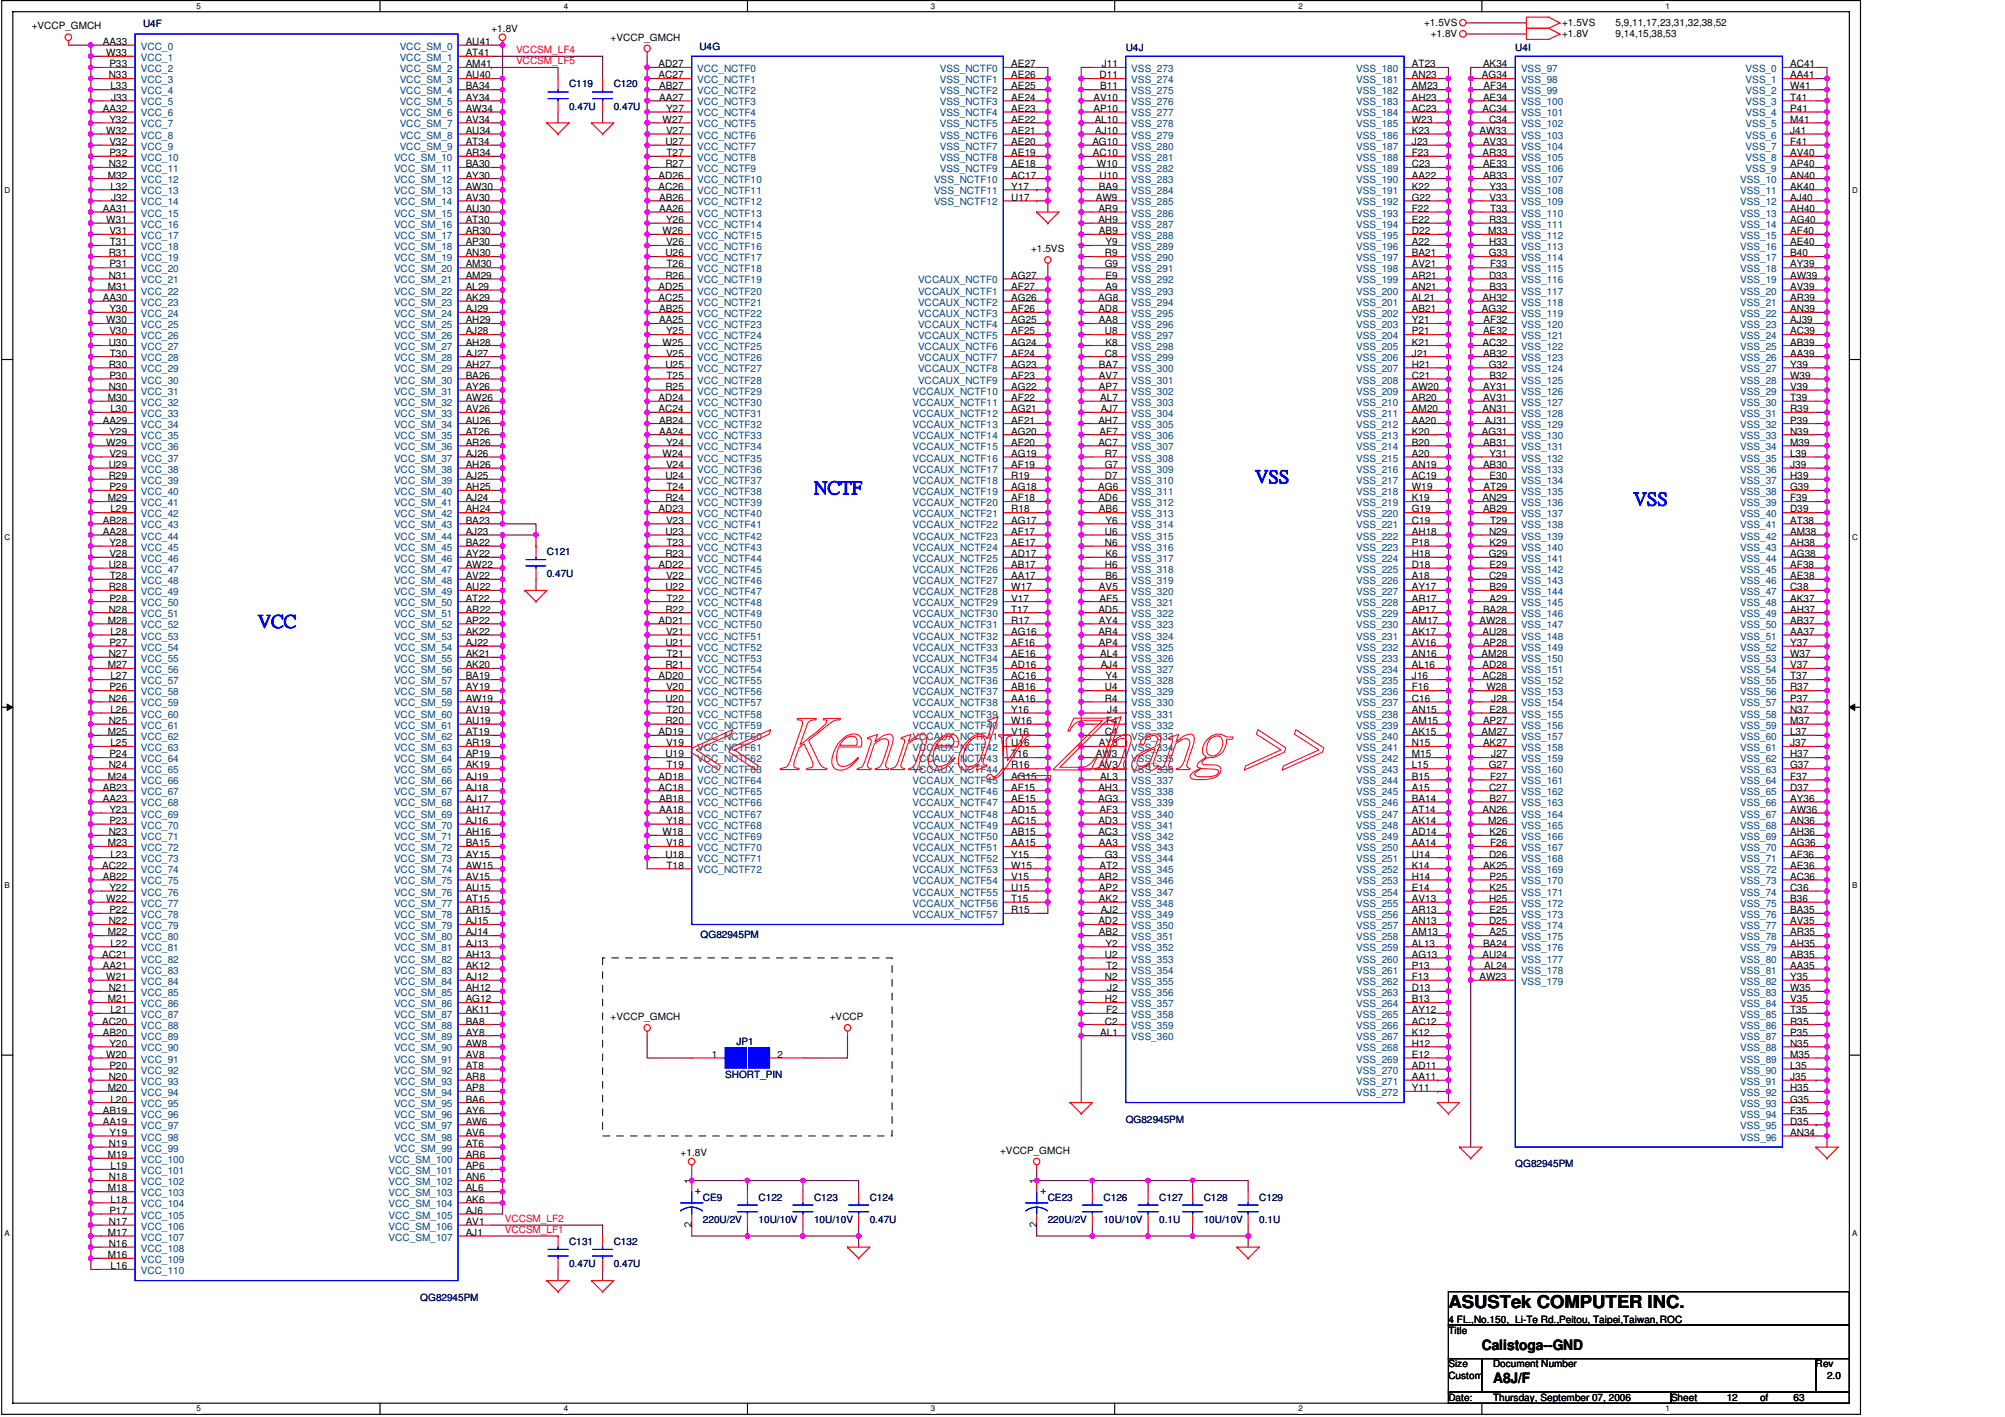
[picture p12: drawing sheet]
<svg xmlns="http://www.w3.org/2000/svg" width="297mm" height="210mm" viewBox="0 0 297 210" stroke-linecap="round" stroke-linejoin="round" font-family="sans-serif">
<defs><g id="words">
<text font-size="2.6" x="214.6" y="193.8">ASUSTek COMPUTER INC.</text>
<g font-size="2.1">
<text x="219.5" y="199.9">Calistoga--GND</text>
<text x="221.2" y="204.9">A8J/F</text>
</g>
<g font-size="1.5">
<text x="4.7" y="4.4">+VCCP_GMCH</text>
<text x="72.8" y="4.7">+1.8V</text>
<text x="211" y="3.9">+1.5VS</text>
<text x="212" y="5.5">+1.8V</text>
<text x="231.4" y="3.9">+1.5VS</text>
<text x="231.4" y="5.5">+1.8V</text>
<text x="239.3" y="3.9">5,9,11,17,23,31,32,38,52</text>
<text x="239.3" y="5.5">9,14,15,38,53</text>
<text x="15.2" y="6.6">AA33</text>
<text x="15.7" y="8.3">W33</text>
<text x="16.1" y="11.6">N33</text>
<text x="16.2" y="9.9">P33</text>
<text x="69" y="6.6">AU41</text>
<text x="69" y="8.3">AT41</text>
<text x="69" y="9.9">AM41</text>
<text x="69" y="11.6">AU40</text>
<text x="90.5" y="6">+VCCP_GMCH</text>
<text x="97.6" y="9.9">AD27</text>
<text x="97.6" y="11.6">AC27</text>
<text x="149.8" y="9.9">AE27</text>
<text x="149.8" y="11.6">AE26</text>
<text x="162.9" y="11.6">D11</text>
<text x="163.2" y="9.9">J11</text>
<text x="209.2" y="9.9">AT23</text>
<text x="209.2" y="11.6">AN23</text>
<text x="219.5" y="11.6">AG34</text>
<text x="219.7" y="9.9">AK34</text>
<text x="265.2" y="9.9">AC41</text>
<text x="265.2" y="11.6">AA41</text>
<text x="15.2" y="16.6">AA32</text>
<text x="16.4" y="13.3">L33</text>
<text x="16.5" y="14.9">J33</text>
<text x="69" y="13.3">BA34</text>
<text x="69" y="14.9">AY34</text>
<text x="69" y="16.6">AW34</text>
<text x="97.7" y="13.3">AB27</text>
<text x="97.7" y="14.9">AA27</text>
<text x="98.7" y="16.6">Y27</text>
<text x="149.8" y="13.3">AE25</text>
<text x="149.8" y="14.9">AE24</text>
<text x="149.8" y="16.6">AE23</text>
<text x="162" y="14.9">AV10</text>
<text x="162" y="16.6">AP10</text>
<text x="163" y="13.3">B11</text>
<text x="209.2" y="13.3">AM23</text>
<text x="209.2" y="14.9">AH23</text>
<text x="209.2" y="16.6">AC23</text>
<text x="219.6" y="16.6">AC34</text>
<text x="219.7" y="14.9">AE34</text>
<text x="219.8" y="13.3">AF34</text>
<text x="265.2" y="13.3">W41</text>
<text x="265.2" y="14.9">T41</text>
<text x="265.2" y="16.6">P41</text>
<text x="15.7" y="19.9">W32</text>
<text x="16.2" y="18.2">Y32</text>
<text x="16.2" y="21.5">V32</text>
<text x="16.2" y="23.2">P32</text>
<text x="69" y="18.2">AV34</text>
<text x="69" y="19.9">AU34</text>
<text x="69" y="21.5">AT34</text>
<text x="69" y="23.2">AR34</text>
<text x="98.2" y="18.2">W27</text>
<text x="98.6" y="21.5">U27</text>
<text x="98.7" y="19.9">V27</text>
<text x="98.8" y="23.2">T27</text>
<text x="149.8" y="18.2">AE22</text>
<text x="149.8" y="19.9">AE21</text>
<text x="149.8" y="21.5">AE20</text>
<text x="149.8" y="23.2">AE19</text>
<text x="161.8" y="21.5">AG10</text>
<text x="161.9" y="23.2">AC10</text>
<text x="162.2" y="18.2">AL10</text>
<text x="162.3" y="19.9">AJ10</text>
<text x="209.2" y="18.2">W23</text>
<text x="209.2" y="19.9">K23</text>
<text x="209.2" y="21.5">J23</text>
<text x="209.2" y="23.2">F23</text>
<text x="219.2" y="19.9">AW33</text>
<text x="219.6" y="23.2">AR33</text>
<text x="219.7" y="21.5">AV33</text>
<text x="220.6" y="18.2">C34</text>
<text x="265.2" y="18.2">M41</text>
<text x="265.2" y="19.9">J41</text>
<text x="265.2" y="21.5">F41</text>
<text x="265.2" y="23.2">AV40</text>
<text x="16" y="26.5">M32</text>
<text x="16.1" y="24.8">N32</text>
<text x="16.4" y="28.1">L32</text>
<text x="16.5" y="29.8">J32</text>
<text x="69" y="24.8">BA30</text>
<text x="69" y="26.5">AY30</text>
<text x="69" y="28.1">AW30</text>
<text x="69" y="29.8">AV30</text>
<text x="97.6" y="26.5">AD26</text>
<text x="97.6" y="28.1">AC26</text>
<text x="97.7" y="29.8">AB26</text>
<text x="98.6" y="24.8">R27</text>
<text x="149.8" y="24.8">AE18</text>
<text x="149.8" y="26.5">AC17</text>
<text x="149.8" y="28.1">Y17</text>
<text x="149.8" y="29.8">U17</text>
<text x="162.3" y="29.8">AW9</text>
<text x="162.5" y="24.8">W10</text>
<text x="162.8" y="28.1">BA9</text>
<text x="162.9" y="26.5">U10</text>
<text x="209.2" y="24.8">C23</text>
<text x="209.2" y="26.5">AA22</text>
<text x="209.2" y="28.1">K22</text>
<text x="209.2" y="29.8">G22</text>
<text x="219.7" y="24.8">AE33</text>
<text x="219.7" y="26.5">AB33</text>
<text x="220.7" y="28.1">Y33</text>
<text x="220.7" y="29.8">V33</text>
<text x="265.2" y="24.8">AP40</text>
<text x="265.2" y="26.5">AN40</text>
<text x="265.2" y="28.1">AK40</text>
<text x="265.2" y="29.8">AJ40</text>
<text x="15.2" y="31.4">AA31</text>
<text x="15.7" y="33.1">W31</text>
<text x="16.2" y="34.7">V31</text>
<text x="69" y="31.4">AU30</text>
<text x="69" y="33.1">AT30</text>
<text x="69" y="34.7">AR30</text>
<text x="97.7" y="31.4">AA26</text>
<text x="98.2" y="34.7">W26</text>
<text x="98.7" y="33.1">Y26</text>
<text x="162.7" y="31.4">AR9</text>
<text x="162.7" y="33.1">AH9</text>
<text x="162.8" y="34.7">AB9</text>
<text x="209.2" y="31.4">F22</text>
<text x="209.2" y="33.1">E22</text>
<text x="209.2" y="34.7">D22</text>
<text x="220.5" y="34.7">M33</text>
<text x="220.6" y="33.1">R33</text>
<text x="220.8" y="31.4">T33</text>
<text x="265.2" y="31.4">AH40</text>
<text x="265.2" y="33.1">AG40</text>
<text x="265.2" y="34.7">AF40</text>
<text x="16.1" y="38">R31</text>
<text x="16.1" y="41.3">N31</text>
<text x="16.2" y="39.6">P31</text>
<text x="16.3" y="36.3">T31</text>
<text x="69" y="36.3">AP30</text>
<text x="69" y="38">AN30</text>
<text x="69" y="39.6">AM30</text>
<text x="69" y="41.3">AM29</text>
<text x="98.6" y="38">U26</text>
<text x="98.6" y="41.3">R26</text>
<text x="98.7" y="36.3">V26</text>
<text x="98.8" y="39.6">T26</text>
<text x="149.8" y="41.3">AG27</text>
<text x="152.8" y="37.3">+1.5VS</text>
<text x="163.7" y="39.6">G9</text>
<text x="163.7" y="38">R9</text>
<text x="163.8" y="36.3">Y9</text>
<text x="163.8" y="41.3">E9</text>
<text x="209.2" y="36.3">A22</text>
<text x="209.2" y="38">BA21</text>
<text x="209.2" y="39.6">AV21</text>
<text x="209.2" y="41.3">AR21</text>
<text x="220.6" y="38">G33</text>
<text x="220.6" y="36.3">H33</text>
<text x="220.6" y="41.3">D33</text>
<text x="220.8" y="39.6">F33</text>
<text x="265.2" y="36.3">AE40</text>
<text x="265.2" y="38">B40</text>
<text x="265.2" y="39.6">AY39</text>
<text x="265.2" y="41.3">AW39</text>
<text x="15.2" y="44.6">AA30</text>
<text x="15.7" y="47.9">W30</text>
<text x="16" y="42.9">M31</text>
<text x="16.2" y="46.2">Y30</text>
<text x="69" y="42.9">AL29</text>
<text x="69" y="44.6">AK29</text>
<text x="69" y="46.2">AJ29</text>
<text x="69" y="47.9">AH29</text>
<text x="97.6" y="42.9">AD25</text>
<text x="97.6" y="44.6">AC25</text>
<text x="97.7" y="46.2">AB25</text>
<text x="97.7" y="47.9">AA25</text>
<text x="149.8" y="42.9">AF27</text>
<text x="149.8" y="44.6">AG26</text>
<text x="149.8" y="46.2">AF26</text>
<text x="149.8" y="47.9">AG25</text>
<text x="162.7" y="44.6">AG8</text>
<text x="162.7" y="46.2">AD8</text>
<text x="162.8" y="47.9">AA8</text>
<text x="163.8" y="42.9">A9</text>
<text x="209.2" y="42.9">AN21</text>
<text x="209.2" y="44.6">AL21</text>
<text x="209.2" y="46.2">AB21</text>
<text x="209.2" y="47.9">Y21</text>
<text x="219.5" y="46.2">AG32</text>
<text x="219.6" y="44.6">AH32</text>
<text x="219.8" y="47.9">AF32</text>
<text x="220.7" y="42.9">B33</text>
<text x="265.2" y="42.9">AV39</text>
<text x="265.2" y="44.6">AR39</text>
<text x="265.2" y="46.2">AN39</text>
<text x="265.2" y="47.9">AJ39</text>
<text x="16.1" y="51.2">U30</text>
<text x="16.2" y="49.5">V30</text>
<text x="16.3" y="52.8">T30</text>
<text x="69" y="49.5">AJ28</text>
<text x="69" y="51.2">AH28</text>
<text x="69" y="52.8">AJ27</text>
<text x="98.2" y="51.2">W25</text>
<text x="98.7" y="49.5">Y25</text>
<text x="98.7" y="52.8">V25</text>
<text x="149.8" y="49.5">AF25</text>
<text x="149.8" y="51.2">AG24</text>
<text x="149.8" y="52.8">AF24</text>
<text x="163.7" y="49.5">U8</text>
<text x="163.7" y="52.8">C8</text>
<text x="163.8" y="51.2">K8</text>
<text x="209.2" y="49.5">P21</text>
<text x="209.2" y="51.2">K21</text>
<text x="209.2" y="52.8">J21</text>
<text x="219.6" y="51.2">AC32</text>
<text x="219.7" y="49.5">AE32</text>
<text x="219.7" y="52.8">AB32</text>
<text x="265.2" y="49.5">AC39</text>
<text x="265.2" y="51.2">AB39</text>
<text x="265.2" y="52.8">AA39</text>
<text x="16" y="59.4">M30</text>
<text x="16.1" y="54.5">R30</text>
<text x="16.1" y="57.8">N30</text>
<text x="16.2" y="56.1">P30</text>
<text x="69" y="54.5">AH27</text>
<text x="69" y="56.1">BA26</text>
<text x="69" y="57.8">AY26</text>
<text x="69" y="59.4">AW26</text>
<text x="97.6" y="59.4">AD24</text>
<text x="98.6" y="54.5">U25</text>
<text x="98.6" y="57.8">R25</text>
<text x="98.8" y="56.1">T25</text>
<text x="149.8" y="54.5">AG23</text>
<text x="149.8" y="56.1">AF23</text>
<text x="149.8" y="57.8">AG22</text>
<text x="149.8" y="59.4">AF22</text>
<text x="162.8" y="54.5">BA7</text>
<text x="162.8" y="56.1">AV7</text>
<text x="162.8" y="57.8">AP7</text>
<text x="163" y="59.4">AL7</text>
<text x="209.2" y="54.5">H21</text>
<text x="209.2" y="56.1">C21</text>
<text x="209.2" y="57.8">AW20</text>
<text x="209.2" y="59.4">AR20</text>
<text x="219.7" y="57.8">AY31</text>
<text x="219.7" y="59.4">AV31</text>
<text x="220.6" y="54.5">G32</text>
<text x="220.7" y="56.1">B32</text>
<text x="265.2" y="54.5">Y39</text>
<text x="265.2" y="56.1">W39</text>
<text x="265.2" y="57.8">V39</text>
<text x="265.2" y="59.4">T39</text>
<text x="15.2" y="62.7">AA29</text>
<text x="16.2" y="64.4">Y29</text>
<text x="16.4" y="61.1">L30</text>
<text x="69" y="61.1">AV26</text>
<text x="69" y="62.7">AU26</text>
<text x="69" y="64.4">AT26</text>
<text x="97.6" y="61.1">AC24</text>
<text x="97.7" y="62.7">AB24</text>
<text x="97.7" y="64.4">AA24</text>
<text x="149.8" y="61.1">AG21</text>
<text x="149.8" y="62.7">AF21</text>
<text x="149.8" y="64.4">AG20</text>
<text x="162.7" y="62.7">AH7</text>
<text x="162.9" y="64.4">AF7</text>
<text x="163.1" y="61.1">AJ7</text>
<text x="209.2" y="61.1">AM20</text>
<text x="209.2" y="62.7">AA20</text>
<text x="209.2" y="64.4">K20</text>
<text x="219.5" y="64.4">AG31</text>
<text x="219.6" y="61.1">AN31</text>
<text x="220" y="62.7">AJ31</text>
<text x="265.2" y="61.1">R39</text>
<text x="265.2" y="62.7">P39</text>
<text x="265.2" y="64.4">N39</text>
<text x="15.7" y="66">W29</text>
<text x="16.1" y="69.3">U29</text>
<text x="16.1" y="71">R29</text>
<text x="16.2" y="67.6">V29</text>
<text x="69" y="66">AR26</text>
<text x="69" y="67.6">AJ26</text>
<text x="69" y="69.3">AH26</text>
<text x="69" y="71">AJ25</text>
<text x="98.2" y="67.6">W24</text>
<text x="98.6" y="71">U24</text>
<text x="98.7" y="66">Y24</text>
<text x="98.7" y="69.3">V24</text>
<text x="149.8" y="66">AF20</text>
<text x="149.8" y="67.6">AG19</text>
<text x="149.8" y="69.3">AF19</text>
<text x="149.8" y="71">R19</text>
<text x="162.7" y="66">AC7</text>
<text x="163.7" y="69.3">G7</text>
<text x="163.7" y="67.6">R7</text>
<text x="163.7" y="71">D7</text>
<text x="209.2" y="66">B20</text>
<text x="209.2" y="67.6">A20</text>
<text x="209.2" y="69.3">AN19</text>
<text x="209.2" y="71">AC19</text>
<text x="219.7" y="66">AB31</text>
<text x="219.7" y="69.3">AB30</text>
<text x="220.7" y="67.6">Y31</text>
<text x="220.7" y="71">E30</text>
<text x="265.2" y="66">M39</text>
<text x="265.2" y="67.6">L39</text>
<text x="265.2" y="69.3">J39</text>
<text x="265.2" y="71">H39</text>
<text x="15.2" y="77.6">AB28</text>
<text x="16" y="74.3">M29</text>
<text x="16.2" y="72.6">P29</text>
<text x="16.4" y="75.9">L29</text>
<text x="69" y="72.6">AH25</text>
<text x="69" y="74.3">AJ24</text>
<text x="69" y="75.9">AH24</text>
<text x="69" y="77.6">BA23</text>
<text x="97.6" y="75.9">AD23</text>
<text x="98.6" y="74.3">R24</text>
<text x="98.7" y="77.6">V23</text>
<text x="98.8" y="72.6">T24</text>
<text x="149.8" y="72.6">AG18</text>
<text x="149.8" y="74.3">AF18</text>
<text x="149.8" y="75.9">R18</text>
<text x="149.8" y="77.6">AG17</text>
<text x="162.7" y="72.6">AG6</text>
<text x="162.7" y="74.3">AD6</text>
<text x="162.8" y="75.9">AB6</text>
<text x="163.8" y="77.6">Y6</text>
<text x="209.2" y="72.6">W19</text>
<text x="209.2" y="74.3">K19</text>
<text x="209.2" y="75.9">G19</text>
<text x="209.2" y="77.6">C19</text>
<text x="219.6" y="74.3">AN29</text>
<text x="219.7" y="75.9">AB29</text>
<text x="219.8" y="72.6">AT29</text>
<text x="220.8" y="77.6">T29</text>
<text x="265.2" y="72.6">G39</text>
<text x="265.2" y="74.3">F39</text>
<text x="265.2" y="75.9">D39</text>
<text x="265.2" y="77.6">AT38</text>
<text x="15.2" y="79.2">AA28</text>
<text x="16.2" y="80.9">Y28</text>
<text x="16.2" y="82.5">V28</text>
<text x="69" y="79.2">AJ23</text>
<text x="69" y="80.9">BA22</text>
<text x="69" y="82.5">AY22</text>
<text x="98.6" y="79.2">U23</text>
<text x="98.6" y="82.5">R23</text>
<text x="98.8" y="80.9">T23</text>
<text x="149.8" y="79.2">AF17</text>
<text x="149.8" y="80.9">AE17</text>
<text x="149.8" y="82.5">AD17</text>
<text x="163.7" y="79.2">U6</text>
<text x="163.7" y="80.9">N6</text>
<text x="163.8" y="82.5">K6</text>
<text x="209.2" y="79.2">AH18</text>
<text x="209.2" y="80.9">P18</text>
<text x="209.2" y="82.5">H18</text>
<text x="220.6" y="82.5">G29</text>
<text x="220.6" y="79.2">N29</text>
<text x="220.7" y="80.9">K29</text>
<text x="265.2" y="79.2">AM38</text>
<text x="265.2" y="80.9">AH38</text>
<text x="265.2" y="82.5">AG38</text>
<text x="16.1" y="84.2">U28</text>
<text x="16.1" y="87.5">R28</text>
<text x="16.2" y="89.1">P28</text>
<text x="16.3" y="85.8">T28</text>
<text x="69" y="84.2">AW22</text>
<text x="69" y="85.8">AV22</text>
<text x="69" y="87.5">AU22</text>
<text x="69" y="89.1">AT22</text>
<text x="97.6" y="84.2">AD22</text>
<text x="98.6" y="87.5">U22</text>
<text x="98.7" y="85.8">V22</text>
<text x="98.8" y="89.1">T22</text>
<text x="149.8" y="84.2">AB17</text>
<text x="149.8" y="85.8">AA17</text>
<text x="149.8" y="87.5">W17</text>
<text x="149.8" y="89.1">V17</text>
<text x="162.8" y="87.5">AV5</text>
<text x="162.9" y="89.1">AF5</text>
<text x="163.7" y="84.2">H6</text>
<text x="163.8" y="85.8">B6</text>
<text x="209.2" y="84.2">D18</text>
<text x="209.2" y="85.8">A18</text>
<text x="209.2" y="87.5">AY17</text>
<text x="209.2" y="89.1">AR17</text>
<text x="220.6" y="85.8">C29</text>
<text x="220.7" y="84.2">E29</text>
<text x="220.7" y="87.5">B29</text>
<text x="220.7" y="89.1">A29</text>
<text x="265.2" y="84.2">AF38</text>
<text x="265.2" y="85.8">AE38</text>
<text x="265.2" y="87.5">C38</text>
<text x="265.2" y="89.1">AK37</text>
<text x="16" y="92.4">M28</text>
<text x="16.1" y="90.8">N28</text>
<text x="16.2" y="95.7">P27</text>
<text x="16.4" y="94.1">L28</text>
<text x="69" y="90.8">AR22</text>
<text x="69" y="92.4">AP22</text>
<text x="69" y="94.1">AK22</text>
<text x="69" y="95.7">AJ22</text>
<text x="97.6" y="92.4">AD21</text>
<text x="98.6" y="90.8">R22</text>
<text x="98.6" y="95.7">U21</text>
<text x="98.7" y="94.1">V21</text>
<text x="149.8" y="90.8">T17</text>
<text x="149.8" y="92.4">R17</text>
<text x="149.8" y="94.1">AG16</text>
<text x="149.8" y="95.7">AF16</text>
<text x="162.7" y="90.8">AD5</text>
<text x="162.7" y="94.1">AR4</text>
<text x="162.8" y="92.4">AY4</text>
<text x="162.8" y="95.7">AP4</text>
<text x="209.2" y="90.8">AP17</text>
<text x="209.2" y="92.4">AM17</text>
<text x="209.2" y="94.1">AK17</text>
<text x="209.2" y="95.7">AV16</text>
<text x="219.2" y="92.4">AW28</text>
<text x="219.6" y="94.1">AU28</text>
<text x="219.7" y="90.8">BA28</text>
<text x="219.7" y="95.7">AP28</text>
<text x="265.2" y="90.8">AH37</text>
<text x="265.2" y="92.4">AB37</text>
<text x="265.2" y="94.1">AA37</text>
<text x="265.2" y="95.7">Y37</text>
<text x="16" y="99">M27</text>
<text x="16.1" y="97.4">N27</text>
<text x="16.4" y="100.6">L27</text>
<text x="69" y="97.4">AK21</text>
<text x="69" y="99">AK20</text>
<text x="69" y="100.6">BA19</text>
<text x="97.6" y="100.6">AD20</text>
<text x="98.6" y="99">R21</text>
<text x="98.8" y="97.4">T21</text>
<text x="149.8" y="97.4">AE16</text>
<text x="149.8" y="99">AD16</text>
<text x="149.8" y="100.6">AC16</text>
<text x="163" y="97.4">AL4</text>
<text x="163.1" y="99">AJ4</text>
<text x="163.8" y="100.6">Y4</text>
<text x="209.2" y="97.4">AN16</text>
<text x="209.2" y="99">AL16</text>
<text x="209.2" y="100.6">J16</text>
<text x="219.5" y="97.4">AM28</text>
<text x="219.6" y="99">AD28</text>
<text x="219.6" y="100.6">AC28</text>
<text x="265.2" y="97.4">W37</text>
<text x="265.2" y="99">V37</text>
<text x="265.2" y="100.6">T37</text>
<text x="16.1" y="103.9">N26</text>
<text x="16.1" y="107.2">N25</text>
<text x="16.2" y="102.3">P26</text>
<text x="16.4" y="105.6">L26</text>
<text x="69" y="102.3">AY19</text>
<text x="69" y="103.9">AW19</text>
<text x="69" y="105.6">AV19</text>
<text x="69" y="107.2">AU19</text>
<text x="98.6" y="103.9">U20</text>
<text x="98.6" y="107.2">R20</text>
<text x="98.7" y="102.3">V20</text>
<text x="98.8" y="105.6">T20</text>
<text x="149.8" y="102.3">AB16</text>
<text x="149.8" y="103.9">AA16</text>
<text x="149.8" y="105.6">Y16</text>
<text x="149.8" y="107.2">W16</text>
<text x="163.7" y="102.3">U4</text>
<text x="163.7" y="103.9">R4</text>
<text x="163.9" y="107.2">F4</text>
<text x="164" y="105.6">J4</text>
<text x="209.2" y="102.3">F16</text>
<text x="209.2" y="103.9">C16</text>
<text x="209.2" y="105.6">AN15</text>
<text x="209.2" y="107.2">AM15</text>
<text x="219.7" y="107.2">AP27</text>
<text x="220.2" y="102.3">W28</text>
<text x="220.7" y="105.6">E28</text>
<text x="220.9" y="103.9">J28</text>
<text x="265.2" y="102.3">R37</text>
<text x="265.2" y="103.9">P37</text>
<text x="265.2" y="105.6">N37</text>
<text x="265.2" y="107.2">M37</text>
<text x="16" y="108.9">M25</text>
<text x="16.1" y="113.8">N24</text>
<text x="16.2" y="112.2">P24</text>
<text x="16.4" y="110.5">L25</text>
<text x="69" y="108.9">AT19</text>
<text x="69" y="110.5">AR19</text>
<text x="69" y="112.2">AP19</text>
<text x="69" y="113.8">AK19</text>
<text x="97.6" y="108.9">AD19</text>
<text x="98.6" y="112.2">U19</text>
<text x="98.7" y="110.5">V19</text>
<text x="98.8" y="113.8">T19</text>
<text x="149.8" y="108.9">V16</text>
<text x="149.8" y="110.5">U16</text>
<text x="149.8" y="112.2">T16</text>
<text x="149.8" y="113.8">R16</text>
<text x="162.3" y="112.2">AW3</text>
<text x="162.8" y="110.5">AY3</text>
<text x="162.8" y="113.8">AV3</text>
<text x="163.7" y="108.9">C4</text>
<text x="209.2" y="108.9">AK15</text>
<text x="209.2" y="110.5">N15</text>
<text x="209.2" y="112.2">M15</text>
<text x="209.2" y="113.8">L15</text>
<text x="219.5" y="108.9">AM27</text>
<text x="219.7" y="110.5">AK27</text>
<text x="220.6" y="113.8">G27</text>
<text x="220.9" y="112.2">J27</text>
<text x="265.2" y="108.9">L37</text>
<text x="265.2" y="110.5">J37</text>
<text x="265.2" y="112.2">H37</text>
<text x="265.2" y="113.8">G37</text>
<text x="15.2" y="117.1">AB23</text>
<text x="15.2" y="118.8">AA23</text>
<text x="16" y="115.5">M24</text>
<text x="69" y="115.5">AJ19</text>
<text x="69" y="117.1">AJ18</text>
<text x="69" y="118.8">AJ17</text>
<text x="97.6" y="115.5">AD18</text>
<text x="97.6" y="117.1">AC18</text>
<text x="97.7" y="118.8">AB18</text>
<text x="149.8" y="115.5">AG15</text>
<text x="149.8" y="117.1">AF15</text>
<text x="149.8" y="118.8">AE15</text>
<text x="162.7" y="118.8">AG3</text>
<text x="162.7" y="117.1">AH3</text>
<text x="163" y="115.5">AL3</text>
<text x="209.2" y="115.5">B15</text>
<text x="209.2" y="117.1">A15</text>
<text x="209.2" y="118.8">BA14</text>
<text x="220.6" y="117.1">C27</text>
<text x="220.7" y="118.8">B27</text>
<text x="220.8" y="115.5">F27</text>
<text x="265.2" y="115.5">F37</text>
<text x="265.2" y="117.1">D37</text>
<text x="265.2" y="118.8">AY36</text>
<text x="16" y="125.4">M23</text>
<text x="16.1" y="123.7">N23</text>
<text x="16.2" y="120.4">Y23</text>
<text x="16.2" y="122.1">P23</text>
<text x="69" y="120.4">AH17</text>
<text x="69" y="122.1">AJ16</text>
<text x="69" y="123.7">AH16</text>
<text x="69" y="125.4">BA15</text>
<text x="97.7" y="120.4">AA18</text>
<text x="98.2" y="123.7">W18</text>
<text x="98.7" y="122.1">Y18</text>
<text x="98.7" y="125.4">V18</text>
<text x="149.8" y="120.4">AD15</text>
<text x="149.8" y="122.1">AC15</text>
<text x="149.8" y="123.7">AB15</text>
<text x="149.8" y="125.4">AA15</text>
<text x="162.7" y="122.1">AD3</text>
<text x="162.7" y="123.7">AC3</text>
<text x="162.8" y="125.4">AA3</text>
<text x="162.9" y="120.4">AF3</text>
<text x="209.2" y="120.4">AT14</text>
<text x="209.2" y="122.1">AK14</text>
<text x="209.2" y="123.7">AD14</text>
<text x="209.2" y="125.4">AA14</text>
<text x="219.6" y="120.4">AN26</text>
<text x="220.5" y="122.1">M26</text>
<text x="220.7" y="123.7">K26</text>
<text x="220.8" y="125.4">F26</text>
<text x="265.2" y="120.4">AW36</text>
<text x="265.2" y="122.1">AN36</text>
<text x="265.2" y="123.7">AH36</text>
<text x="265.2" y="125.4">AG36</text>
<text x="15.2" y="128.7">AC22</text>
<text x="15.2" y="130.3">AB22</text>
<text x="16.2" y="132">Y22</text>
<text x="16.4" y="127">L23</text>
<text x="69" y="127">AY15</text>
<text x="69" y="128.7">AW15</text>
<text x="69" y="130.3">AV15</text>
<text x="69" y="132">AU15</text>
<text x="98.6" y="127">U18</text>
<text x="98.8" y="128.7">T18</text>
<text x="149.8" y="127">Y15</text>
<text x="149.8" y="128.7">W15</text>
<text x="149.8" y="130.3">V15</text>
<text x="149.8" y="132">U15</text>
<text x="162.7" y="130.3">AR2</text>
<text x="162.8" y="132">AP2</text>
<text x="162.9" y="128.7">AT2</text>
<text x="163.7" y="127">G3</text>
<text x="209.2" y="127">U14</text>
<text x="209.2" y="128.7">K14</text>
<text x="209.2" y="130.3">H14</text>
<text x="209.2" y="132">E14</text>
<text x="219.7" y="128.7">AK25</text>
<text x="220.6" y="127">D26</text>
<text x="220.7" y="130.3">P25</text>
<text x="220.7" y="132">K25</text>
<text x="265.2" y="127">AF36</text>
<text x="265.2" y="128.7">AE36</text>
<text x="265.2" y="130.3">AC36</text>
<text x="265.2" y="132">C36</text>
<text x="15.7" y="133.6">W22</text>
<text x="16.1" y="136.9">N22</text>
<text x="16.2" y="135.3">P22</text>
<text x="69" y="133.6">AT15</text>
<text x="69" y="135.3">AR15</text>
<text x="69" y="136.9">AJ15</text>
<text x="149.8" y="133.6">T15</text>
<text x="149.8" y="135.3">R15</text>
<text x="162.7" y="136.9">AD2</text>
<text x="162.8" y="133.6">AK2</text>
<text x="163.1" y="135.3">AJ2</text>
<text x="209.2" y="133.6">AV13</text>
<text x="209.2" y="135.3">AR13</text>
<text x="209.2" y="136.9">AN13</text>
<text x="220.6" y="133.6">H25</text>
<text x="220.6" y="136.9">D25</text>
<text x="220.7" y="135.3">E25</text>
<text x="265.2" y="133.6">B36</text>
<text x="265.2" y="135.3">BA35</text>
<text x="265.2" y="136.9">AV35</text>
<text x="15.2" y="141.9">AC21</text>
<text x="15.2" y="143.5">AA21</text>
<text x="16" y="138.6">M22</text>
<text x="16.4" y="140.2">L22</text>
<text x="69" y="138.6">AJ14</text>
<text x="69" y="140.2">AJ13</text>
<text x="69" y="141.9">AH13</text>
<text x="69" y="143.5">AK12</text>
<text x="162.8" y="138.6">AB2</text>
<text x="163.7" y="141.9">U2</text>
<text x="163.8" y="140.2">Y2</text>
<text x="163.9" y="143.5">T2</text>
<text x="209.2" y="138.6">AM13</text>
<text x="209.2" y="140.2">AL13</text>
<text x="209.2" y="141.9">AG13</text>
<text x="209.2" y="143.5">P13</text>
<text x="219.6" y="141.9">AU24</text>
<text x="219.7" y="140.2">BA24</text>
<text x="219.9" y="143.5">AL24</text>
<text x="220.7" y="138.6">A25</text>
<text x="265.2" y="138.6">AR35</text>
<text x="265.2" y="140.2">AH35</text>
<text x="265.2" y="141.9">AB35</text>
<text x="265.2" y="143.5">AA35</text>
<text x="15.7" y="145.2">W21</text>
<text x="16" y="148.5">M21</text>
<text x="16.1" y="146.8">N21</text>
<text x="69" y="145.2">AJ12</text>
<text x="69" y="146.8">AH12</text>
<text x="69" y="148.5">AG12</text>
<text x="163.7" y="145.2">N2</text>
<text x="163.7" y="148.5">H2</text>
<text x="164" y="146.8">J2</text>
<text x="209.2" y="145.2">F13</text>
<text x="209.2" y="146.8">D13</text>
<text x="209.2" y="148.5">B13</text>
<text x="219.2" y="145.2">AW23</text>
<text x="265.2" y="145.2">Y35</text>
<text x="265.2" y="146.8">W35</text>
<text x="265.2" y="148.5">V35</text>
<text x="15.2" y="151.8">AC20</text>
<text x="15.2" y="153.4">AB20</text>
<text x="16.2" y="155.1">Y20</text>
<text x="16.4" y="150.1">L21</text>
<text x="69" y="150.1">AK11</text>
<text x="69" y="151.8">BA8</text>
<text x="69" y="153.4">AY8</text>
<text x="69" y="155.1">AW8</text>
<text x="90.5" y="151.1">+VCCP_GMCH</text>
<text x="122.9" y="151.1">+VCCP</text>
<text x="163" y="153.4">AL1</text>
<text x="163.7" y="151.8">C2</text>
<text x="163.9" y="150.1">F2</text>
<text x="209.2" y="150.1">AY12</text>
<text x="209.2" y="151.8">AC12</text>
<text x="209.2" y="153.4">K12</text>
<text x="209.2" y="155.1">H12</text>
<text x="265.2" y="150.1">T35</text>
<text x="265.2" y="151.8">R35</text>
<text x="265.2" y="153.4">P35</text>
<text x="265.2" y="155.1">N35</text>
<text x="15.7" y="156.7">W20</text>
<text x="16" y="161.7">M20</text>
<text x="16.1" y="160">N20</text>
<text x="16.2" y="158.4">P20</text>
<text x="69" y="156.7">AV8</text>
<text x="69" y="158.4">AT8</text>
<text x="69" y="160">AR8</text>
<text x="69" y="161.7">AP8</text>
<text x="105.4" y="156.7">1</text>
<text x="115.2" y="156.7">2</text>
<text x="209.2" y="156.7">E12</text>
<text x="209.2" y="158.4">AD11</text>
<text x="209.2" y="160">AA11</text>
<text x="209.2" y="161.7">Y11</text>
<text x="265.2" y="156.7">M35</text>
<text x="265.2" y="158.4">L35</text>
<text x="265.2" y="160">J35</text>
<text x="265.2" y="161.7">H35</text>
<text x="15.2" y="165">AB19</text>
<text x="15.2" y="166.6">AA19</text>
<text x="16.4" y="163.3">L20</text>
<text x="69" y="163.3">BA6</text>
<text x="69" y="165">AY6</text>
<text x="69" y="166.6">AW6</text>
<text x="265.2" y="163.3">G35</text>
<text x="265.2" y="165">F35</text>
<text x="265.2" y="166.6">D35</text>
<text x="16" y="171.5">M19</text>
<text x="16.1" y="169.9">N19</text>
<text x="16.2" y="168.2">Y19</text>
<text x="16.4" y="173.2">L19</text>
<text x="69" y="168.2">AV6</text>
<text x="69" y="169.9">AT6</text>
<text x="69" y="171.5">AR6</text>
<text x="69" y="173.2">AP6</text>
<text x="100.8" y="171.2">+1.8V</text>
<text x="148.2" y="170.9">+VCCP_GMCH</text>
<text x="265.2" y="168.2">AN34</text>
<text x="16" y="176.5">M18</text>
<text x="16.1" y="174.8">N18</text>
<text x="16.2" y="179.8">P17</text>
<text x="16.4" y="178.1">L18</text>
<text x="69" y="174.8">AN6</text>
<text x="69" y="176.5">AL6</text>
<text x="69" y="178.1">AK6</text>
<text x="69" y="179.8">AJ6</text>
<text x="16" y="183.1">M17</text>
<text x="16.1" y="181.4">N17</text>
<text x="16.1" y="184.7">N16</text>
<text x="69" y="181.4">AV1</text>
<text x="69" y="183.1">AJ1</text>
<text x="16" y="186.4">M16</text>
<text x="16.4" y="188">L16</text>
<text x="214.6" y="197.7">Title</text>
<text x="214.6" y="196">4 FL.,No.150, Li-Te Rd.,Peitou, Taipei,Taiwan,ROC</text>
<text x="214.6" y="202.6">Size</text>
<text x="221.2" y="202.6">Document Number</text>
<text x="269" y="202.6">Rev</text>
<text x="214.6" y="207.5">Date:</text>
<text x="214.6" y="204.2">Custom</text>
<text x="221.2" y="207.5">Thursday, September 07, 2006</text>
<text x="247.6" y="207.5">Sheet</text>
<text x="255.8" y="207.5">12</text>
<text x="260.8" y="207.5">of</text>
<text x="265.7" y="207.5">63</text>
<text x="270.7" y="204.2">2.0</text>
</g>
<g font-size="1.5" fill="#000080">
<text x="21.2" y="4.1">U4F</text>
<text x="103.6" y="7.4">U4G</text>
<text x="166.8" y="7.5">U4J</text>
<text x="224.5" y="7.5">U4I</text>
<text x="84.3" y="13">C119</text>
<text x="84.3" y="16.3">0.47U</text>
<text x="90.9" y="13">C120</text>
<text x="90.9" y="16.3">0.47U</text>
<text x="81" y="82.2">C121</text>
<text x="81" y="85.5">0.47U</text>
<text x="103.8" y="138.9">QG82945PM</text>
<text x="109.1" y="154.8">JP1</text>
<text x="107.4" y="159.7">SHORT_PIN</text>
<text x="166.8" y="166.3">QG82945PM</text>
<text x="224.5" y="172.9">QG82945PM</text>
<text x="104.1" y="177.8">CE9</text>
<text x="112.4" y="177.8">C122</text>
<text x="120.6" y="177.8">C123</text>
<text x="128.9" y="177.8">C124</text>
<text x="155.2" y="177.8">CE23</text>
<text x="163.5" y="177.8">C126</text>
<text x="171.7" y="177.8">C127</text>
<text x="178.3" y="177.8">C128</text>
<text x="186.6" y="177.8">C129</text>
<text x="84.3" y="184.4">C131</text>
<text x="90.9" y="184.4">C132</text>
<text x="104.1" y="181.1">220U/2V</text>
<text x="112.4" y="181.1">10U/10V</text>
<text x="120.6" y="181.1">10U/10V</text>
<text x="128.9" y="181.1">0.47U</text>
<text x="155.2" y="181.1">220U/2V</text>
<text x="163.5" y="181.1">10U/10V</text>
<text x="171.7" y="181.1">0.1U</text>
<text x="178.3" y="181.1">10U/10V</text>
<text x="186.6" y="181.1">0.1U</text>
<text x="84.3" y="187.7">0.47U</text>
<text x="90.9" y="187.7">0.47U</text>
<text x="62.3" y="192.7">QG82945PM</text>
</g>
<g font-size="1.5" fill="#004080">
<text x="20.9" y="7.4">VCC_0</text>
<text x="20.9" y="9">VCC_1</text>
<text x="20.9" y="10.7">VCC_2</text>
<text x="59.2" y="7.4">VCC_SM_0</text>
<text x="59.2" y="9">VCC_SM_1</text>
<text x="59.2" y="10.7">VCC_SM_2</text>
<text x="103.3" y="10.7">VCC_NCTF0</text>
<text x="139.2" y="10.7">VSS_NCTF0</text>
<text x="167.6" y="10.7">VSS_273</text>
<text x="200.9" y="10.7">VSS_180</text>
<text x="225.3" y="10.7">VSS_97</text>
<text x="258.6" y="10.7">VSS_0</text>
<text x="20.9" y="12.3">VCC_3</text>
<text x="20.9" y="14">VCC_4</text>
<text x="20.9" y="15.6">VCC_5</text>
<text x="20.9" y="17.2">VCC_6</text>
<text x="59.2" y="12.3">VCC_SM_3</text>
<text x="59.2" y="14">VCC_SM_4</text>
<text x="59.2" y="15.6">VCC_SM_5</text>
<text x="59.2" y="17.2">VCC_SM_6</text>
<text x="103.3" y="12.3">VCC_NCTF1</text>
<text x="103.3" y="14">VCC_NCTF2</text>
<text x="103.3" y="15.6">VCC_NCTF3</text>
<text x="103.3" y="17.2">VCC_NCTF4</text>
<text x="139.2" y="12.3">VSS_NCTF1</text>
<text x="139.2" y="14">VSS_NCTF2</text>
<text x="139.2" y="15.6">VSS_NCTF3</text>
<text x="139.2" y="17.2">VSS_NCTF4</text>
<text x="167.6" y="12.3">VSS_274</text>
<text x="167.6" y="14">VSS_275</text>
<text x="167.6" y="15.6">VSS_276</text>
<text x="167.6" y="17.2">VSS_277</text>
<text x="200.9" y="12.3">VSS_181</text>
<text x="200.9" y="14">VSS_182</text>
<text x="200.9" y="15.6">VSS_183</text>
<text x="200.9" y="17.2">VSS_184</text>
<text x="225.3" y="12.3">VSS_98</text>
<text x="225.3" y="14">VSS_99</text>
<text x="225.3" y="15.6">VSS_100</text>
<text x="225.3" y="17.2">VSS_101</text>
<text x="258.6" y="12.3">VSS_1</text>
<text x="258.6" y="14">VSS_2</text>
<text x="258.6" y="15.6">VSS_3</text>
<text x="258.6" y="17.2">VSS_4</text>
<text x="20.9" y="18.9">VCC_7</text>
<text x="20.9" y="20.5">VCC_8</text>
<text x="20.9" y="22.2">VCC_9</text>
<text x="20.9" y="23.8">VCC_10</text>
<text x="58.4" y="23.8">VCC_SM_10</text>
<text x="59.2" y="18.9">VCC_SM_7</text>
<text x="59.2" y="20.5">VCC_SM_8</text>
<text x="59.2" y="22.2">VCC_SM_9</text>
<text x="103.3" y="18.9">VCC_NCTF5</text>
<text x="103.3" y="20.5">VCC_NCTF6</text>
<text x="103.3" y="22.2">VCC_NCTF7</text>
<text x="103.3" y="23.8">VCC_NCTF8</text>
<text x="139.2" y="18.9">VSS_NCTF5</text>
<text x="139.2" y="20.5">VSS_NCTF6</text>
<text x="139.2" y="22.2">VSS_NCTF7</text>
<text x="139.2" y="23.8">VSS_NCTF8</text>
<text x="167.6" y="18.9">VSS_278</text>
<text x="167.6" y="20.5">VSS_279</text>
<text x="167.6" y="22.2">VSS_280</text>
<text x="167.6" y="23.8">VSS_281</text>
<text x="200.9" y="18.9">VSS_185</text>
<text x="200.9" y="20.5">VSS_186</text>
<text x="200.9" y="22.2">VSS_187</text>
<text x="200.9" y="23.8">VSS_188</text>
<text x="225.3" y="18.9">VSS_102</text>
<text x="225.3" y="20.5">VSS_103</text>
<text x="225.3" y="22.2">VSS_104</text>
<text x="225.3" y="23.8">VSS_105</text>
<text x="258.6" y="18.9">VSS_5</text>
<text x="258.6" y="20.5">VSS_6</text>
<text x="258.6" y="22.2">VSS_7</text>
<text x="258.6" y="23.8">VSS_8</text>
<text x="20.9" y="25.5">VCC_11</text>
<text x="20.9" y="27.1">VCC_12</text>
<text x="20.9" y="28.8">VCC_13</text>
<text x="58.4" y="25.5">VCC_SM_11</text>
<text x="58.4" y="27.1">VCC_SM_12</text>
<text x="58.4" y="28.8">VCC_SM_13</text>
<text x="103.3" y="25.5">VCC_NCTF9</text>
<text x="103.3" y="27.1">VCC_NCTF10</text>
<text x="103.3" y="28.8">VCC_NCTF11</text>
<text x="138.4" y="27.1">VSS_NCTF10</text>
<text x="138.4" y="28.8">VSS_NCTF11</text>
<text x="139.2" y="25.5">VSS_NCTF9</text>
<text x="167.6" y="25.5">VSS_282</text>
<text x="167.6" y="27.1">VSS_283</text>
<text x="167.6" y="28.8">VSS_284</text>
<text x="200.9" y="25.5">VSS_189</text>
<text x="200.9" y="27.1">VSS_190</text>
<text x="200.9" y="28.8">VSS_191</text>
<text x="225.3" y="25.5">VSS_106</text>
<text x="225.3" y="27.1">VSS_107</text>
<text x="225.3" y="28.8">VSS_108</text>
<text x="257.8" y="27.1">VSS_10</text>
<text x="257.8" y="28.8">VSS_11</text>
<text x="258.6" y="25.5">VSS_9</text>
<text x="20.9" y="30.4">VCC_14</text>
<text x="20.9" y="32.1">VCC_15</text>
<text x="20.9" y="33.7">VCC_16</text>
<text x="20.9" y="35.4">VCC_17</text>
<text x="58.4" y="30.4">VCC_SM_14</text>
<text x="58.4" y="32.1">VCC_SM_15</text>
<text x="58.4" y="33.7">VCC_SM_16</text>
<text x="58.4" y="35.4">VCC_SM_17</text>
<text x="103.3" y="30.4">VCC_NCTF12</text>
<text x="103.3" y="32.1">VCC_NCTF13</text>
<text x="103.3" y="33.7">VCC_NCTF14</text>
<text x="103.3" y="35.4">VCC_NCTF15</text>
<text x="138.4" y="30.4">VSS_NCTF12</text>
<text x="167.6" y="30.4">VSS_285</text>
<text x="167.6" y="32.1">VSS_286</text>
<text x="167.6" y="33.7">VSS_287</text>
<text x="167.6" y="35.4">VSS_288</text>
<text x="200.9" y="30.4">VSS_192</text>
<text x="200.9" y="32.1">VSS_193</text>
<text x="200.9" y="33.7">VSS_194</text>
<text x="200.9" y="35.4">VSS_195</text>
<text x="225.3" y="30.4">VSS_109</text>
<text x="225.3" y="32.1">VSS_110</text>
<text x="225.3" y="33.7">VSS_111</text>
<text x="225.3" y="35.4">VSS_112</text>
<text x="257.8" y="30.4">VSS_12</text>
<text x="257.8" y="32.1">VSS_13</text>
<text x="257.8" y="33.7">VSS_14</text>
<text x="257.8" y="35.4">VSS_15</text>
<text x="20.9" y="37">VCC_18</text>
<text x="20.9" y="38.7">VCC_19</text>
<text x="20.9" y="40.3">VCC_20</text>
<text x="20.9" y="42">VCC_21</text>
<text x="58.4" y="37">VCC_SM_18</text>
<text x="58.4" y="38.7">VCC_SM_19</text>
<text x="58.4" y="40.3">VCC_SM_20</text>
<text x="58.4" y="42">VCC_SM_21</text>
<text x="103.3" y="37">VCC_NCTF16</text>
<text x="103.3" y="38.7">VCC_NCTF17</text>
<text x="103.3" y="40.3">VCC_NCTF18</text>
<text x="103.3" y="42">VCC_NCTF19</text>
<text x="136" y="42">VCCAUX_NCTF0</text>
<text x="167.6" y="37">VSS_289</text>
<text x="167.6" y="38.7">VSS_290</text>
<text x="167.6" y="40.3">VSS_291</text>
<text x="167.6" y="42">VSS_292</text>
<text x="200.9" y="37">VSS_196</text>
<text x="200.9" y="38.7">VSS_197</text>
<text x="200.9" y="40.3">VSS_198</text>
<text x="200.9" y="42">VSS_199</text>
<text x="225.3" y="37">VSS_113</text>
<text x="225.3" y="38.7">VSS_114</text>
<text x="225.3" y="40.3">VSS_115</text>
<text x="225.3" y="42">VSS_116</text>
<text x="257.8" y="37">VSS_16</text>
<text x="257.8" y="38.7">VSS_17</text>
<text x="257.8" y="40.3">VSS_18</text>
<text x="257.8" y="42">VSS_19</text>
<text x="20.9" y="43.6">VCC_22</text>
<text x="20.9" y="45.3">VCC_23</text>
<text x="20.9" y="46.9">VCC_24</text>
<text x="58.4" y="43.6">VCC_SM_22</text>
<text x="58.4" y="45.3">VCC_SM_23</text>
<text x="58.4" y="46.9">VCC_SM_24</text>
<text x="103.3" y="43.6">VCC_NCTF20</text>
<text x="103.3" y="45.3">VCC_NCTF21</text>
<text x="103.3" y="46.9">VCC_NCTF22</text>
<text x="136" y="43.6">VCCAUX_NCTF1</text>
<text x="136" y="45.3">VCCAUX_NCTF2</text>
<text x="136" y="46.9">VCCAUX_NCTF3</text>
<text x="167.6" y="43.6">VSS_293</text>
<text x="167.6" y="45.3">VSS_294</text>
<text x="167.6" y="46.9">VSS_295</text>
<text x="200.9" y="43.6">VSS_200</text>
<text x="200.9" y="45.3">VSS_201</text>
<text x="200.9" y="46.9">VSS_202</text>
<text x="225.3" y="43.6">VSS_117</text>
<text x="225.3" y="45.3">VSS_118</text>
<text x="225.3" y="46.9">VSS_119</text>
<text x="257.8" y="43.6">VSS_20</text>
<text x="257.8" y="45.3">VSS_21</text>
<text x="257.8" y="46.9">VSS_22</text>
<text x="20.9" y="48.6">VCC_25</text>
<text x="20.9" y="50.2">VCC_26</text>
<text x="20.9" y="51.9">VCC_27</text>
<text x="20.9" y="53.5">VCC_28</text>
<text x="58.4" y="48.6">VCC_SM_25</text>
<text x="58.4" y="50.2">VCC_SM_26</text>
<text x="58.4" y="51.9">VCC_SM_27</text>
<text x="58.4" y="53.5">VCC_SM_28</text>
<text x="103.3" y="48.6">VCC_NCTF23</text>
<text x="103.3" y="50.2">VCC_NCTF24</text>
<text x="103.3" y="51.9">VCC_NCTF25</text>
<text x="103.3" y="53.5">VCC_NCTF26</text>
<text x="136" y="48.6">VCCAUX_NCTF4</text>
<text x="136" y="50.2">VCCAUX_NCTF5</text>
<text x="136" y="51.9">VCCAUX_NCTF6</text>
<text x="136" y="53.5">VCCAUX_NCTF7</text>
<text x="167.6" y="48.6">VSS_296</text>
<text x="167.6" y="50.2">VSS_297</text>
<text x="167.6" y="51.9">VSS_298</text>
<text x="167.6" y="53.5">VSS_299</text>
<text x="200.9" y="48.6">VSS_203</text>
<text x="200.9" y="50.2">VSS_204</text>
<text x="200.9" y="51.9">VSS_205</text>
<text x="200.9" y="53.5">VSS_206</text>
<text x="225.3" y="48.6">VSS_120</text>
<text x="225.3" y="50.2">VSS_121</text>
<text x="225.3" y="51.9">VSS_122</text>
<text x="225.3" y="53.5">VSS_123</text>
<text x="257.8" y="48.6">VSS_23</text>
<text x="257.8" y="50.2">VSS_24</text>
<text x="257.8" y="51.9">VSS_25</text>
<text x="257.8" y="53.5">VSS_26</text>
<text x="20.9" y="55.2">VCC_29</text>
<text x="20.9" y="56.8">VCC_30</text>
<text x="20.9" y="58.5">VCC_31</text>
<text x="58.4" y="55.2">VCC_SM_29</text>
<text x="58.4" y="56.8">VCC_SM_30</text>
<text x="58.4" y="58.5">VCC_SM_31</text>
<text x="103.3" y="55.2">VCC_NCTF27</text>
<text x="103.3" y="56.8">VCC_NCTF28</text>
<text x="103.3" y="58.5">VCC_NCTF29</text>
<text x="135.2" y="58.5">VCCAUX_NCTF10</text>
<text x="136" y="55.2">VCCAUX_NCTF8</text>
<text x="136" y="56.8">VCCAUX_NCTF9</text>
<text x="167.6" y="55.2">VSS_300</text>
<text x="167.6" y="56.8">VSS_301</text>
<text x="167.6" y="58.5">VSS_302</text>
<text x="200.9" y="55.2">VSS_207</text>
<text x="200.9" y="56.8">VSS_208</text>
<text x="200.9" y="58.5">VSS_209</text>
<text x="225.3" y="55.2">VSS_124</text>
<text x="225.3" y="56.8">VSS_125</text>
<text x="225.3" y="58.5">VSS_126</text>
<text x="257.8" y="55.2">VSS_27</text>
<text x="257.8" y="56.8">VSS_28</text>
<text x="257.8" y="58.5">VSS_29</text>
<text x="20.9" y="60.1">VCC_32</text>
<text x="20.9" y="61.8">VCC_33</text>
<text x="20.9" y="63.4">VCC_34</text>
<text x="20.9" y="65.1">VCC_35</text>
<text x="58.4" y="60.1">VCC_SM_32</text>
<text x="58.4" y="61.8">VCC_SM_33</text>
<text x="58.4" y="63.4">VCC_SM_34</text>
<text x="58.4" y="65.1">VCC_SM_35</text>
<text x="103.3" y="60.1">VCC_NCTF30</text>
<text x="103.3" y="61.8">VCC_NCTF31</text>
<text x="103.3" y="63.4">VCC_NCTF32</text>
<text x="103.3" y="65.1">VCC_NCTF33</text>
<text x="135.2" y="60.1">VCCAUX_NCTF11</text>
<text x="135.2" y="61.8">VCCAUX_NCTF12</text>
<text x="135.2" y="63.4">VCCAUX_NCTF13</text>
<text x="135.2" y="65.1">VCCAUX_NCTF14</text>
<text x="167.6" y="60.1">VSS_303</text>
<text x="167.6" y="61.8">VSS_304</text>
<text x="167.6" y="63.4">VSS_305</text>
<text x="167.6" y="65.1">VSS_306</text>
<text x="200.9" y="60.1">VSS_210</text>
<text x="200.9" y="61.8">VSS_211</text>
<text x="200.9" y="63.4">VSS_212</text>
<text x="200.9" y="65.1">VSS_213</text>
<text x="225.3" y="60.1">VSS_127</text>
<text x="225.3" y="61.8">VSS_128</text>
<text x="225.3" y="63.4">VSS_129</text>
<text x="225.3" y="65.1">VSS_130</text>
<text x="257.8" y="60.1">VSS_30</text>
<text x="257.8" y="61.8">VSS_31</text>
<text x="257.8" y="63.4">VSS_32</text>
<text x="257.8" y="65.1">VSS_33</text>
<text x="20.9" y="66.7">VCC_36</text>
<text x="20.9" y="68.4">VCC_37</text>
<text x="20.9" y="70">VCC_38</text>
<text x="20.9" y="71.7">VCC_39</text>
<text x="58.4" y="66.7">VCC_SM_36</text>
<text x="58.4" y="68.4">VCC_SM_37</text>
<text x="58.4" y="70">VCC_SM_38</text>
<text x="58.4" y="71.7">VCC_SM_39</text>
<text x="103.3" y="66.7">VCC_NCTF34</text>
<text x="103.3" y="68.4">VCC_NCTF35</text>
<text x="103.3" y="70">VCC_NCTF36</text>
<text x="103.3" y="71.7">VCC_NCTF37</text>
<text x="135.2" y="66.7">VCCAUX_NCTF15</text>
<text x="135.2" y="68.4">VCCAUX_NCTF16</text>
<text x="135.2" y="70">VCCAUX_NCTF17</text>
<text x="135.2" y="71.7">VCCAUX_NCTF18</text>
<text x="167.6" y="66.7">VSS_307</text>
<text x="167.6" y="68.4">VSS_308</text>
<text x="167.6" y="70">VSS_309</text>
<text x="167.6" y="71.7">VSS_310</text>
<text x="200.9" y="66.7">VSS_214</text>
<text x="200.9" y="68.4">VSS_215</text>
<text x="200.9" y="70">VSS_216</text>
<text x="200.9" y="71.7">VSS_217</text>
<text x="225.3" y="66.7">VSS_131</text>
<text x="225.3" y="68.4">VSS_132</text>
<text x="225.3" y="70">VSS_133</text>
<text x="225.3" y="71.7">VSS_134</text>
<text x="257.8" y="66.7">VSS_34</text>
<text x="257.8" y="68.4">VSS_35</text>
<text x="257.8" y="70">VSS_36</text>
<text x="257.8" y="71.7">VSS_37</text>
<text x="20.9" y="73.3">VCC_40</text>
<text x="20.9" y="75">VCC_41</text>
<text x="20.9" y="76.6">VCC_42</text>
<text x="58.4" y="73.3">VCC_SM_40</text>
<text x="58.4" y="75">VCC_SM_41</text>
<text x="58.4" y="76.6">VCC_SM_42</text>
<text x="103.3" y="73.3">VCC_NCTF38</text>
<text x="103.3" y="75">VCC_NCTF39</text>
<text x="103.3" y="76.6">VCC_NCTF40</text>
<text x="135.2" y="73.3">VCCAUX_NCTF19</text>
<text x="135.2" y="75">VCCAUX_NCTF20</text>
<text x="135.2" y="76.6">VCCAUX_NCTF21</text>
<text x="167.6" y="73.3">VSS_311</text>
<text x="167.6" y="75">VSS_312</text>
<text x="167.6" y="76.6">VSS_313</text>
<text x="200.9" y="73.3">VSS_218</text>
<text x="200.9" y="75">VSS_219</text>
<text x="200.9" y="76.6">VSS_220</text>
<text x="225.3" y="73.3">VSS_135</text>
<text x="225.3" y="75">VSS_136</text>
<text x="225.3" y="76.6">VSS_137</text>
<text x="257.8" y="73.3">VSS_38</text>
<text x="257.8" y="75">VSS_39</text>
<text x="257.8" y="76.6">VSS_40</text>
<text x="20.9" y="78.3">VCC_43</text>
<text x="20.9" y="79.9">VCC_44</text>
<text x="20.9" y="81.6">VCC_45</text>
<text x="20.9" y="83.2">VCC_46</text>
<text x="58.4" y="78.3">VCC_SM_43</text>
<text x="58.4" y="79.9">VCC_SM_44</text>
<text x="58.4" y="81.6">VCC_SM_45</text>
<text x="58.4" y="83.2">VCC_SM_46</text>
<text x="103.3" y="78.3">VCC_NCTF41</text>
<text x="103.3" y="79.9">VCC_NCTF42</text>
<text x="103.3" y="81.6">VCC_NCTF43</text>
<text x="103.3" y="83.2">VCC_NCTF44</text>
<text x="135.2" y="78.3">VCCAUX_NCTF22</text>
<text x="135.2" y="79.9">VCCAUX_NCTF23</text>
<text x="135.2" y="81.6">VCCAUX_NCTF24</text>
<text x="135.2" y="83.2">VCCAUX_NCTF25</text>
<text x="167.6" y="78.3">VSS_314</text>
<text x="167.6" y="79.9">VSS_315</text>
<text x="167.6" y="81.6">VSS_316</text>
<text x="167.6" y="83.2">VSS_317</text>
<text x="200.9" y="78.3">VSS_221</text>
<text x="200.9" y="79.9">VSS_222</text>
<text x="200.9" y="81.6">VSS_223</text>
<text x="200.9" y="83.2">VSS_224</text>
<text x="225.3" y="78.3">VSS_138</text>
<text x="225.3" y="79.9">VSS_139</text>
<text x="225.3" y="81.6">VSS_140</text>
<text x="225.3" y="83.2">VSS_141</text>
<text x="257.8" y="78.3">VSS_41</text>
<text x="257.8" y="79.9">VSS_42</text>
<text x="257.8" y="81.6">VSS_43</text>
<text x="257.8" y="83.2">VSS_44</text>
<text x="20.9" y="84.8">VCC_47</text>
<text x="20.9" y="86.5">VCC_48</text>
<text x="20.9" y="88.1">VCC_49</text>
<text x="20.9" y="89.8">VCC_50</text>
<text x="58.4" y="84.8">VCC_SM_47</text>
<text x="58.4" y="86.5">VCC_SM_48</text>
<text x="58.4" y="88.1">VCC_SM_49</text>
<text x="58.4" y="89.8">VCC_SM_50</text>
<text x="103.3" y="84.8">VCC_NCTF45</text>
<text x="103.3" y="86.5">VCC_NCTF46</text>
<text x="103.3" y="88.1">VCC_NCTF47</text>
<text x="103.3" y="89.8">VCC_NCTF48</text>
<text x="135.2" y="84.8">VCCAUX_NCTF26</text>
<text x="135.2" y="86.5">VCCAUX_NCTF27</text>
<text x="135.2" y="88.1">VCCAUX_NCTF28</text>
<text x="135.2" y="89.8">VCCAUX_NCTF29</text>
<text x="167.6" y="84.8">VSS_318</text>
<text x="167.6" y="86.5">VSS_319</text>
<text x="167.6" y="88.1">VSS_320</text>
<text x="167.6" y="89.8">VSS_321</text>
<text x="200.9" y="84.8">VSS_225</text>
<text x="200.9" y="86.5">VSS_226</text>
<text x="200.9" y="88.1">VSS_227</text>
<text x="200.9" y="89.8">VSS_228</text>
<text x="225.3" y="84.8">VSS_142</text>
<text x="225.3" y="86.5">VSS_143</text>
<text x="225.3" y="88.1">VSS_144</text>
<text x="225.3" y="89.8">VSS_145</text>
<text x="257.8" y="84.8">VSS_45</text>
<text x="257.8" y="86.5">VSS_46</text>
<text x="257.8" y="88.1">VSS_47</text>
<text x="257.8" y="89.8">VSS_48</text>
<text x="20.9" y="91.4">VCC_51</text>
<text x="20.9" y="93.1">VCC_52</text>
<text x="20.9" y="94.7">VCC_53</text>
<text x="58.4" y="91.4">VCC_SM_51</text>
<text x="58.4" y="93.1">VCC_SM_52</text>
<text x="58.4" y="94.7">VCC_SM_53</text>
<text x="103.3" y="91.4">VCC_NCTF49</text>
<text x="103.3" y="93.1">VCC_NCTF50</text>
<text x="103.3" y="94.7">VCC_NCTF51</text>
<text x="135.2" y="91.4">VCCAUX_NCTF30</text>
<text x="135.2" y="93.1">VCCAUX_NCTF31</text>
<text x="135.2" y="94.7">VCCAUX_NCTF32</text>
<text x="167.6" y="91.4">VSS_322</text>
<text x="167.6" y="93.1">VSS_323</text>
<text x="167.6" y="94.7">VSS_324</text>
<text x="200.9" y="91.4">VSS_229</text>
<text x="200.9" y="93.1">VSS_230</text>
<text x="200.9" y="94.7">VSS_231</text>
<text x="225.3" y="91.4">VSS_146</text>
<text x="225.3" y="93.1">VSS_147</text>
<text x="225.3" y="94.7">VSS_148</text>
<text x="257.8" y="91.4">VSS_49</text>
<text x="257.8" y="93.1">VSS_50</text>
<text x="257.8" y="94.7">VSS_51</text>
<text x="20.9" y="96.4">VCC_54</text>
<text x="20.9" y="98">VCC_55</text>
<text x="20.9" y="99.7">VCC_56</text>
<text x="20.9" y="101.3">VCC_57</text>
<text x="58.4" y="96.4">VCC_SM_54</text>
<text x="58.4" y="98">VCC_SM_55</text>
<text x="58.4" y="99.7">VCC_SM_56</text>
<text x="58.4" y="101.3">VCC_SM_57</text>
<text x="103.3" y="96.4">VCC_NCTF52</text>
<text x="103.3" y="98">VCC_NCTF53</text>
<text x="103.3" y="99.7">VCC_NCTF54</text>
<text x="103.3" y="101.3">VCC_NCTF55</text>
<text x="135.2" y="96.4">VCCAUX_NCTF33</text>
<text x="135.2" y="98">VCCAUX_NCTF34</text>
<text x="135.2" y="99.7">VCCAUX_NCTF35</text>
<text x="135.2" y="101.3">VCCAUX_NCTF36</text>
<text x="167.6" y="96.4">VSS_325</text>
<text x="167.6" y="98">VSS_326</text>
<text x="167.6" y="99.7">VSS_327</text>
<text x="167.6" y="101.3">VSS_328</text>
<text x="200.9" y="96.4">VSS_232</text>
<text x="200.9" y="98">VSS_233</text>
<text x="200.9" y="99.7">VSS_234</text>
<text x="200.9" y="101.3">VSS_235</text>
<text x="225.3" y="96.4">VSS_149</text>
<text x="225.3" y="98">VSS_150</text>
<text x="225.3" y="99.7">VSS_151</text>
<text x="225.3" y="101.3">VSS_152</text>
<text x="257.8" y="96.4">VSS_52</text>
<text x="257.8" y="98">VSS_53</text>
<text x="257.8" y="99.7">VSS_54</text>
<text x="257.8" y="101.3">VSS_55</text>
<text x="20.9" y="103">VCC_58</text>
<text x="20.9" y="104.6">VCC_59</text>
<text x="20.9" y="106.3">VCC_60</text>
<text x="20.9" y="107.9">VCC_61</text>
<text x="58.4" y="103">VCC_SM_58</text>
<text x="58.4" y="104.6">VCC_SM_59</text>
<text x="58.4" y="106.3">VCC_SM_60</text>
<text x="58.4" y="107.9">VCC_SM_61</text>
<text x="103.3" y="103">VCC_NCTF56</text>
<text x="103.3" y="104.6">VCC_NCTF57</text>
<text x="103.3" y="106.3">VCC_NCTF58</text>
<text x="103.3" y="107.9">VCC_NCTF59</text>
<text x="135.2" y="103">VCCAUX_NCTF37</text>
<text x="135.2" y="104.6">VCCAUX_NCTF38</text>
<text x="135.2" y="106.3">VCCAUX_NCTF39</text>
<text x="135.2" y="107.9">VCCAUX_NCTF40</text>
<text x="167.6" y="103">VSS_329</text>
<text x="167.6" y="104.6">VSS_330</text>
<text x="167.6" y="106.3">VSS_331</text>
<text x="167.6" y="107.9">VSS_332</text>
<text x="200.9" y="103">VSS_236</text>
<text x="200.9" y="104.6">VSS_237</text>
<text x="200.9" y="106.3">VSS_238</text>
<text x="200.9" y="107.9">VSS_239</text>
<text x="225.3" y="103">VSS_153</text>
<text x="225.3" y="104.6">VSS_154</text>
<text x="225.3" y="106.3">VSS_155</text>
<text x="225.3" y="107.9">VSS_156</text>
<text x="257.8" y="103">VSS_56</text>
<text x="257.8" y="104.6">VSS_57</text>
<text x="257.8" y="106.3">VSS_58</text>
<text x="257.8" y="107.9">VSS_59</text>
<text x="20.9" y="109.6">VCC_62</text>
<text x="20.9" y="111.3">VCC_63</text>
<text x="20.9" y="112.9">VCC_64</text>
<text x="58.4" y="109.6">VCC_SM_62</text>
<text x="58.4" y="111.3">VCC_SM_63</text>
<text x="58.4" y="112.9">VCC_SM_64</text>
<text x="103.3" y="109.6">VCC_NCTF60</text>
<text x="103.3" y="111.3">VCC_NCTF61</text>
<text x="103.3" y="112.9">VCC_NCTF62</text>
<text x="135.2" y="109.6">VCCAUX_NCTF41</text>
<text x="135.2" y="111.3">VCCAUX_NCTF42</text>
<text x="135.2" y="112.9">VCCAUX_NCTF43</text>
<text x="167.6" y="109.6">VSS_333</text>
<text x="167.6" y="111.3">VSS_334</text>
<text x="167.6" y="112.9">VSS_335</text>
<text x="200.9" y="109.6">VSS_240</text>
<text x="200.9" y="111.3">VSS_241</text>
<text x="200.9" y="112.9">VSS_242</text>
<text x="225.3" y="109.6">VSS_157</text>
<text x="225.3" y="111.3">VSS_158</text>
<text x="225.3" y="112.9">VSS_159</text>
<text x="257.8" y="109.6">VSS_60</text>
<text x="257.8" y="111.3">VSS_61</text>
<text x="257.8" y="112.9">VSS_62</text>
<text x="20.9" y="114.6">VCC_65</text>
<text x="20.9" y="116.2">VCC_66</text>
<text x="20.9" y="117.8">VCC_67</text>
<text x="20.9" y="119.5">VCC_68</text>
<text x="58.4" y="114.6">VCC_SM_65</text>
<text x="58.4" y="116.2">VCC_SM_66</text>
<text x="58.4" y="117.8">VCC_SM_67</text>
<text x="58.4" y="119.5">VCC_SM_68</text>
<text x="103.3" y="114.6">VCC_NCTF63</text>
<text x="103.3" y="116.2">VCC_NCTF64</text>
<text x="103.3" y="117.8">VCC_NCTF65</text>
<text x="103.3" y="119.5">VCC_NCTF66</text>
<text x="135.2" y="114.6">VCCAUX_NCTF44</text>
<text x="135.2" y="116.2">VCCAUX_NCTF45</text>
<text x="135.2" y="117.8">VCCAUX_NCTF46</text>
<text x="135.2" y="119.5">VCCAUX_NCTF47</text>
<text x="167.6" y="114.6">VSS_336</text>
<text x="167.6" y="116.2">VSS_337</text>
<text x="167.6" y="117.8">VSS_338</text>
<text x="167.6" y="119.5">VSS_339</text>
<text x="200.9" y="114.6">VSS_243</text>
<text x="200.9" y="116.2">VSS_244</text>
<text x="200.9" y="117.8">VSS_245</text>
<text x="200.9" y="119.5">VSS_246</text>
<text x="225.3" y="114.6">VSS_160</text>
<text x="225.3" y="116.2">VSS_161</text>
<text x="225.3" y="117.8">VSS_162</text>
<text x="225.3" y="119.5">VSS_163</text>
<text x="257.8" y="114.6">VSS_63</text>
<text x="257.8" y="116.2">VSS_64</text>
<text x="257.8" y="117.8">VSS_65</text>
<text x="257.8" y="119.5">VSS_66</text>
<text x="20.9" y="121.1">VCC_69</text>
<text x="20.9" y="122.8">VCC_70</text>
<text x="20.9" y="124.4">VCC_71</text>
<text x="58.4" y="121.1">VCC_SM_69</text>
<text x="58.4" y="122.8">VCC_SM_70</text>
<text x="58.4" y="124.4">VCC_SM_71</text>
<text x="103.3" y="121.1">VCC_NCTF67</text>
<text x="103.3" y="122.8">VCC_NCTF68</text>
<text x="103.3" y="124.4">VCC_NCTF69</text>
<text x="135.2" y="121.1">VCCAUX_NCTF48</text>
<text x="135.2" y="122.8">VCCAUX_NCTF49</text>
<text x="135.2" y="124.4">VCCAUX_NCTF50</text>
<text x="167.6" y="121.1">VSS_340</text>
<text x="167.6" y="122.8">VSS_341</text>
<text x="167.6" y="124.4">VSS_342</text>
<text x="200.9" y="121.1">VSS_247</text>
<text x="200.9" y="122.8">VSS_248</text>
<text x="200.9" y="124.4">VSS_249</text>
<text x="225.3" y="121.1">VSS_164</text>
<text x="225.3" y="122.8">VSS_165</text>
<text x="225.3" y="124.4">VSS_166</text>
<text x="257.8" y="121.1">VSS_67</text>
<text x="257.8" y="122.8">VSS_68</text>
<text x="257.8" y="124.4">VSS_69</text>
<text x="20.9" y="126.1">VCC_72</text>
<text x="20.9" y="127.7">VCC_73</text>
<text x="20.9" y="129.4">VCC_74</text>
<text x="20.9" y="131">VCC_75</text>
<text x="58.4" y="126.1">VCC_SM_72</text>
<text x="58.4" y="127.7">VCC_SM_73</text>
<text x="58.4" y="129.4">VCC_SM_74</text>
<text x="58.4" y="131">VCC_SM_75</text>
<text x="103.3" y="126.1">VCC_NCTF70</text>
<text x="103.3" y="127.7">VCC_NCTF71</text>
<text x="103.3" y="129.4">VCC_NCTF72</text>
<text x="135.2" y="126.1">VCCAUX_NCTF51</text>
<text x="135.2" y="127.7">VCCAUX_NCTF52</text>
<text x="135.2" y="129.4">VCCAUX_NCTF53</text>
<text x="135.2" y="131">VCCAUX_NCTF54</text>
<text x="167.6" y="126.1">VSS_343</text>
<text x="167.6" y="127.7">VSS_344</text>
<text x="167.6" y="129.4">VSS_345</text>
<text x="167.6" y="131">VSS_346</text>
<text x="200.9" y="126.1">VSS_250</text>
<text x="200.9" y="127.7">VSS_251</text>
<text x="200.9" y="129.4">VSS_252</text>
<text x="200.9" y="131">VSS_253</text>
<text x="225.3" y="126.1">VSS_167</text>
<text x="225.3" y="127.7">VSS_168</text>
<text x="225.3" y="129.4">VSS_169</text>
<text x="225.3" y="131">VSS_170</text>
<text x="257.8" y="126.1">VSS_70</text>
<text x="257.8" y="127.7">VSS_71</text>
<text x="257.8" y="129.4">VSS_72</text>
<text x="257.8" y="131">VSS_73</text>
<text x="20.9" y="132.7">VCC_76</text>
<text x="20.9" y="134.3">VCC_77</text>
<text x="20.9" y="136">VCC_78</text>
<text x="20.9" y="137.6">VCC_79</text>
<text x="58.4" y="132.7">VCC_SM_76</text>
<text x="58.4" y="134.3">VCC_SM_77</text>
<text x="58.4" y="136">VCC_SM_78</text>
<text x="58.4" y="137.6">VCC_SM_79</text>
<text x="135.2" y="132.7">VCCAUX_NCTF55</text>
<text x="135.2" y="134.3">VCCAUX_NCTF56</text>
<text x="135.2" y="136">VCCAUX_NCTF57</text>
<text x="167.6" y="132.7">VSS_347</text>
<text x="167.6" y="134.3">VSS_348</text>
<text x="167.6" y="136">VSS_349</text>
<text x="167.6" y="137.6">VSS_350</text>
<text x="200.9" y="132.7">VSS_254</text>
<text x="200.9" y="134.3">VSS_255</text>
<text x="200.9" y="136">VSS_256</text>
<text x="200.9" y="137.6">VSS_257</text>
<text x="225.3" y="132.7">VSS_171</text>
<text x="225.3" y="134.3">VSS_172</text>
<text x="225.3" y="136">VSS_173</text>
<text x="225.3" y="137.6">VSS_174</text>
<text x="257.8" y="132.7">VSS_74</text>
<text x="257.8" y="134.3">VSS_75</text>
<text x="257.8" y="136">VSS_76</text>
<text x="257.8" y="137.6">VSS_77</text>
<text x="20.9" y="139.3">VCC_80</text>
<text x="20.9" y="140.9">VCC_81</text>
<text x="20.9" y="142.6">VCC_82</text>
<text x="58.4" y="139.3">VCC_SM_80</text>
<text x="58.4" y="140.9">VCC_SM_81</text>
<text x="58.4" y="142.6">VCC_SM_82</text>
<text x="167.6" y="139.3">VSS_351</text>
<text x="167.6" y="140.9">VSS_352</text>
<text x="167.6" y="142.6">VSS_353</text>
<text x="200.9" y="139.3">VSS_258</text>
<text x="200.9" y="140.9">VSS_259</text>
<text x="200.9" y="142.6">VSS_260</text>
<text x="225.3" y="139.3">VSS_175</text>
<text x="225.3" y="140.9">VSS_176</text>
<text x="225.3" y="142.6">VSS_177</text>
<text x="257.8" y="139.3">VSS_78</text>
<text x="257.8" y="140.9">VSS_79</text>
<text x="257.8" y="142.6">VSS_80</text>
<text x="20.9" y="144.2">VCC_83</text>
<text x="20.9" y="145.9">VCC_84</text>
<text x="20.9" y="147.5">VCC_85</text>
<text x="20.9" y="149.1">VCC_86</text>
<text x="58.4" y="144.2">VCC_SM_83</text>
<text x="58.4" y="145.9">VCC_SM_84</text>
<text x="58.4" y="147.5">VCC_SM_85</text>
<text x="58.4" y="149.1">VCC_SM_86</text>
<text x="167.6" y="144.2">VSS_354</text>
<text x="167.6" y="145.9">VSS_355</text>
<text x="167.6" y="147.5">VSS_356</text>
<text x="167.6" y="149.1">VSS_357</text>
<text x="200.9" y="144.2">VSS_261</text>
<text x="200.9" y="145.9">VSS_262</text>
<text x="200.9" y="147.5">VSS_263</text>
<text x="200.9" y="149.1">VSS_264</text>
<text x="225.3" y="144.2">VSS_178</text>
<text x="225.3" y="145.9">VSS_179</text>
<text x="257.8" y="144.2">VSS_81</text>
<text x="257.8" y="145.9">VSS_82</text>
<text x="257.8" y="147.5">VSS_83</text>
<text x="257.8" y="149.1">VSS_84</text>
<text x="20.9" y="150.8">VCC_87</text>
<text x="20.9" y="152.4">VCC_88</text>
<text x="20.9" y="154.1">VCC_89</text>
<text x="20.9" y="155.7">VCC_90</text>
<text x="58.4" y="150.8">VCC_SM_87</text>
<text x="58.4" y="152.4">VCC_SM_88</text>
<text x="58.4" y="154.1">VCC_SM_89</text>
<text x="58.4" y="155.7">VCC_SM_90</text>
<text x="167.6" y="150.8">VSS_358</text>
<text x="167.6" y="152.4">VSS_359</text>
<text x="167.6" y="154.1">VSS_360</text>
<text x="200.9" y="150.8">VSS_265</text>
<text x="200.9" y="152.4">VSS_266</text>
<text x="200.9" y="154.1">VSS_267</text>
<text x="200.9" y="155.7">VSS_268</text>
<text x="257.8" y="150.8">VSS_85</text>
<text x="257.8" y="152.4">VSS_86</text>
<text x="257.8" y="154.1">VSS_87</text>
<text x="257.8" y="155.7">VSS_88</text>
<text x="20.9" y="157.4">VCC_91</text>
<text x="20.9" y="159">VCC_92</text>
<text x="20.9" y="160.7">VCC_93</text>
<text x="58.4" y="157.4">VCC_SM_91</text>
<text x="58.4" y="159">VCC_SM_92</text>
<text x="58.4" y="160.7">VCC_SM_93</text>
<text x="200.9" y="157.4">VSS_269</text>
<text x="200.9" y="159">VSS_270</text>
<text x="200.9" y="160.7">VSS_271</text>
<text x="257.8" y="157.4">VSS_89</text>
<text x="257.8" y="159">VSS_90</text>
<text x="257.8" y="160.7">VSS_91</text>
<text x="20.9" y="162.3">VCC_94</text>
<text x="20.9" y="164">VCC_95</text>
<text x="20.9" y="165.7">VCC_96</text>
<text x="20.9" y="167.3">VCC_97</text>
<text x="58.4" y="162.3">VCC_SM_94</text>
<text x="58.4" y="164">VCC_SM_95</text>
<text x="58.4" y="165.7">VCC_SM_96</text>
<text x="58.4" y="167.3">VCC_SM_97</text>
<text x="200.9" y="162.3">VSS_272</text>
<text x="257.8" y="162.3">VSS_92</text>
<text x="257.8" y="164">VSS_93</text>
<text x="257.8" y="165.7">VSS_94</text>
<text x="257.8" y="167.3">VSS_95</text>
<text x="20.9" y="169">VCC_98</text>
<text x="20.9" y="170.6">VCC_99</text>
<text x="20.9" y="172.3">VCC_100</text>
<text x="20.9" y="173.9">VCC_101</text>
<text x="57.6" y="172.3">VCC_SM_100</text>
<text x="57.6" y="173.9">VCC_SM_101</text>
<text x="58.4" y="169">VCC_SM_98</text>
<text x="58.4" y="170.6">VCC_SM_99</text>
<text x="257.8" y="169">VSS_96</text>
<text x="20.9" y="175.6">VCC_102</text>
<text x="20.9" y="177.2">VCC_103</text>
<text x="20.9" y="178.9">VCC_104</text>
<text x="57.6" y="175.6">VCC_SM_102</text>
<text x="57.6" y="177.2">VCC_SM_103</text>
<text x="57.6" y="178.9">VCC_SM_104</text>
<text x="20.9" y="180.5">VCC_105</text>
<text x="20.9" y="182.2">VCC_106</text>
<text x="20.9" y="183.8">VCC_107</text>
<text x="20.9" y="185.4">VCC_108</text>
<text x="57.6" y="180.5">VCC_SM_105</text>
<text x="57.6" y="182.2">VCC_SM_106</text>
<text x="57.6" y="183.8">VCC_SM_107</text>
<text x="20.9" y="187.1">VCC_109</text>
<text x="20.9" y="188.7">VCC_110</text>
</g>
<g font-size="1.5" fill="#f00">
<text x="76.5" y="7.8">VCCSM_LF4</text>
<text x="76.5" y="9.5">VCCSM_LF5</text>
<text x="74.8" y="182.6">VCCSM_LF1</text>
<text x="74.8" y="181">VCCSM_LF2</text>
</g>
<g font-size="1.5" fill="#00f">
<text x="103" y="176.9">+</text>
<text x="154.1" y="176.9">+</text>
</g>
<g font-size="1.2">
<text x="29.1" y="1.3">5</text>
<text x="83.5" y="1.3">4</text>
<text x="137.9" y="1.3">3</text>
<text x="192.4" y="1.3">2</text>
<text x="246.8" y="1.3">1</text>
<text x=".7" y="28.5">D</text>
<text x="274.4" y="28.5">D</text>
<text x=".7" y="80.1">C</text>
<text x="274.4" y="80.1">C</text>
<text x=".7" y="131.6">B</text>
<text x="274.4" y="131.6">B</text>
<text x=".7" y="183.1">A</text>
<text x="274.4" y="183.1">A</text>
<text x="29.1" y="209">5</text>
<text x="83.5" y="209">4</text>
<text x="137.9" y="209">3</text>
<text x="192.4" y="209">2</text>
<text x="246.8" y="209">1</text>
</g>
</g></defs>
<path d="M.3 .1h275.3v209.4h-275.3zM1.9 1.7h272.1v206.2h-272.1z" fill="none" stroke="#000" stroke-width=".17"/>
<g fill="#fff">
<path d="M29.1 .2h.7v1.4h-.7z"/>
<path d="M29.1 208h.7v1.3h-.7z"/>
</g>
<path d="M56.3 .1v1.6M56.3 207.9v1.6" fill="none" stroke="#000" stroke-width=".17"/>
<g fill="#fff">
<path d="M83.5 .2h.7v1.4h-.7z"/>
<path d="M83.5 208h.7v1.3h-.7z"/>
</g>
<path d="M110.7 .1v1.6M110.7 207.9v1.6" fill="none" stroke="#000" stroke-width=".17"/>
<g fill="#fff">
<path d="M137.9 .2h.7v1.4h-.7z"/>
<path d="M137.9 208h.7v1.3h-.7z"/>
</g>
<path d="M165.1 .1v1.6M165.1 207.9v1.6" fill="none" stroke="#000" stroke-width=".17"/>
<g fill="#fff">
<path d="M192.3 .2h.7v1.4h-.7z"/>
<path d="M192.3 208h.7v1.3h-.7z"/>
</g>
<path d="M219.5 .1v1.6M219.5 207.9v1.6" fill="none" stroke="#000" stroke-width=".17"/>
<g fill="#fff">
<path d="M246.7 .2h.7v1.4h-.7z"/>
<path d="M246.7 208h.7v1.3h-.7z"/>
<path d="M.6 27.5h.9v1.3h-.9z"/>
<path d="M274.4 27.5h.8v1.3h-.8z"/>
<path d="M.6 79h.9v1.3h-.9z"/>
<path d="M274.4 79h.8v1.3h-.8z"/>
</g>
<path d="M.3 53.3h1.6M274 53.3h1.6" fill="none" stroke="#000" stroke-width=".17"/>
<g fill="#fff">
<path d="M.6 130.5h.8v1.4h-.8z"/>
<path d="M274.4 130.5h.8v1.4h-.8z"/>
</g>
<path d="M.3 104.8h1.6M274 104.8h1.6" fill="none" stroke="#000" stroke-width=".17"/>
<path d="M1.1 104.3l.8 .5-.8 .4zM274 104.8l.8-.5v.9z" fill="#000"/>
<path d="M1.1 104.3l.8 .5-.8 .4zM274 104.8l.8-.5v.9z" fill="none" stroke="#000" stroke-width=".15"/>
<g fill="#fff">
<path d="M.6 182h.8v1.3h-.8z"/>
<path d="M274.4 182h.8v1.3h-.8z"/>
</g>
<path d="M.3 156.3h1.6M274 156.3h1.6" fill="none" stroke="#000" stroke-width=".17"/>
<g fill="none" stroke="#800040" stroke-width=".17">
<path d="M82.7 16.6v1.6M89.3 16.6v1.6M269 10h1.7M269 11.6h1.7M269 14.9h1.7M270.7 19.9h.1M270.7 19.9v1.6M269 34.7h1.7M269 36.4h1.7M269 38h1.7M269 43h1.7M269 44.6h1.7"/>
<path d="M269 47.9h1.7M269 51.2h1.7M269 54.5h1.7M269 61.1h1.7M269 62.7h1.7M269 69.3h1.7M269 71h1.7M269 72.6h1.7M269 74.3h1.7M269 75.9h1.7M269 77.6h1.7M269 85.8h1.7"/>
<path d="M269 87.5h1.7M269 89.1h1.7M269 95.7h1.7M269 99h1.7M269 100.7h1.7M269 105.6h1.7M269 108.9h1.7M269 110.6h1.7M269 118.8h1.7M269 120.4h1.7M269 122.1h1.7M269 123.7h1.7"/>
<path d="M269 128.7h1.7M269 130.3h1.7M269 136.9h1.7M269 141.9h1.7M269 146.9h1.7M269 148.5h1.7M269 165h1.7"/>
</g>
<circle cx="270.6" cy="19.9" r=".33" fill="#f0f"/>
<circle cx="270.6" cy="19.9" r=".33" fill="none" stroke="#f0f" stroke-width=".17"/>
<path d="M270.7 23.2h.1M270.7 23.2v1.6" fill="none" stroke="#800040" stroke-width=".17"/>
<circle cx="270.6" cy="23.2" r=".33" fill="#f0f"/>
<circle cx="270.6" cy="23.2" r=".33" fill="none" stroke="#f0f" stroke-width=".17"/>
<path d="M270.7 29.8h.1M270.7 29.8v1.6" fill="none" stroke="#800040" stroke-width=".17"/>
<circle cx="270.6" cy="29.8" r=".33" fill="#f0f"/>
<circle cx="270.6" cy="29.8" r=".33" fill="none" stroke="#f0f" stroke-width=".17"/>
<path d="M270.7 39.7h.1M270.7 39.7v1.6" fill="none" stroke="#800040" stroke-width=".17"/>
<circle cx="270.6" cy="39.6" r=".32" fill="#f0f"/>
<circle cx="270.6" cy="39.6" r=".32" fill="none" stroke="#f0f" stroke-width=".17"/>
<path d="M270.7 57.8h.1M270.7 57.8v1.6" fill="none" stroke="#800040" stroke-width=".17"/>
<circle cx="270.6" cy="57.8" r=".33" fill="#f0f"/>
<circle cx="270.6" cy="57.8" r=".33" fill="none" stroke="#f0f" stroke-width=".17"/>
<path d="M270.7 64.4h.1M270.7 64.4v1.6" fill="none" stroke="#800040" stroke-width=".17"/>
<circle cx="270.6" cy="64.4" r=".33" fill="#f0f"/>
<circle cx="270.6" cy="64.4" r=".33" fill="none" stroke="#f0f" stroke-width=".17"/>
<path d="M270.7 82.5h.1M270.7 82.5v1.7" fill="none" stroke="#800040" stroke-width=".17"/>
<circle cx="270.6" cy="82.5" r=".32" fill="#f0f"/>
<circle cx="270.6" cy="82.5" r=".32" fill="none" stroke="#f0f" stroke-width=".17"/>
<path d="M270.7 90.8h.1M270.7 90.8v1.6" fill="none" stroke="#800040" stroke-width=".17"/>
<circle cx="270.6" cy="90.8" r=".33" fill="#f0f"/>
<circle cx="270.6" cy="90.8" r=".33" fill="none" stroke="#f0f" stroke-width=".17"/>
<path d="M270.7 97.4h.1M270.7 97.4v1.6" fill="none" stroke="#800040" stroke-width=".17"/>
<circle cx="270.6" cy="97.4" r=".33" fill="#f0f"/>
<circle cx="270.6" cy="97.4" r=".33" fill="none" stroke="#f0f" stroke-width=".17"/>
<path d="M270.7 112.2h.1M270.7 112.2v1.7" fill="none" stroke="#800040" stroke-width=".17"/>
<circle cx="270.6" cy="112.2" r=".32" fill="#f0f"/>
<circle cx="270.6" cy="112.2" r=".32" fill="none" stroke="#f0f" stroke-width=".17"/>
<path d="M270.7 115.5h.1M270.7 115.5v1.6" fill="none" stroke="#800040" stroke-width=".17"/>
<circle cx="270.6" cy="115.5" r=".32" fill="#f0f"/>
<circle cx="270.6" cy="115.5" r=".32" fill="none" stroke="#f0f" stroke-width=".17"/>
<path d="M270.7 125.4h.1M270.7 125.4v1.6" fill="none" stroke="#800040" stroke-width=".17"/>
<circle cx="270.6" cy="125.4" r=".33" fill="#f0f"/>
<circle cx="270.6" cy="125.4" r=".33" fill="none" stroke="#f0f" stroke-width=".17"/>
<path d="M270.7 133.6h.1M270.7 133.6v1.7" fill="none" stroke="#800040" stroke-width=".17"/>
<circle cx="270.6" cy="133.6" r=".32" fill="#f0f"/>
<circle cx="270.6" cy="133.6" r=".32" fill="none" stroke="#f0f" stroke-width=".17"/>
<path d="M270.7 143.6h.1M270.7 143.6v1.6" fill="none" stroke="#800040" stroke-width=".17"/>
<circle cx="270.6" cy="143.5" r=".32" fill="#f0f"/>
<circle cx="270.6" cy="143.5" r=".32" fill="none" stroke="#f0f" stroke-width=".17"/>
<path d="M270.7 150.1h.1M270.7 150.1v1.7" fill="none" stroke="#800040" stroke-width=".17"/>
<circle cx="270.6" cy="150.1" r=".33" fill="#f0f"/>
<circle cx="270.6" cy="150.1" r=".33" fill="none" stroke="#f0f" stroke-width=".17"/>
<path d="M270.7 153.4h.1M270.7 153.4v1.7" fill="none" stroke="#800040" stroke-width=".17"/>
<circle cx="270.6" cy="153.4" r=".33" fill="#f0f"/>
<circle cx="270.6" cy="153.4" r=".33" fill="none" stroke="#f0f" stroke-width=".17"/>
<path d="M270.7 158.4h.1M270.7 158.4v1.6" fill="none" stroke="#800040" stroke-width=".17"/>
<circle cx="270.6" cy="158.4" r=".33" fill="#f0f"/>
<circle cx="270.6" cy="158.4" r=".33" fill="none" stroke="#f0f" stroke-width=".17"/>
<path d="M270.7 161.7h.1M270.7 161.7v1.6" fill="none" stroke="#800040" stroke-width=".17"/>
<circle cx="270.6" cy="161.7" r=".33" fill="#f0f"/>
<circle cx="270.6" cy="161.7" r=".33" fill="none" stroke="#f0f" stroke-width=".17"/>
<g fill="none" stroke="#800040" stroke-width=".17">
<path d="M217.9 14.9h.1M217.9 10h1.6M217.9 13.3h1.6M217.9 19.9h1.6M217.9 14.9v1.7M217.9 23.2h1.6M217.9 24.8h1.6M217.9 26.5h1.6M217.9 28.1h1.6M217.9 29.8h1.6M217.9 41.3h1.6M217.9 43h1.6"/>
<path d="M217.9 46.3h1.6M217.9 47.9h1.6M217.9 54.5h1.6M217.9 61.1h1.6M217.9 72.6h1.6M217.9 75.9h1.6M217.9 79.2h1.6M217.9 80.9h1.6M217.9 89.1h1.6M217.9 90.8h1.6M217.9 94.1h1.6M217.9 97.4h1.6"/>
<path d="M217.9 108.9h1.6M217.9 112.2h1.6M270.7 166.6v1.7"/>
</g>
<circle cx="217.9" cy="14.9" r=".33" fill="#f0f"/>
<circle cx="217.9" cy="14.9" r=".33" fill="none" stroke="#f0f" stroke-width=".17"/>
<path d="M217.9 34.7h.1M217.9 34.7v1.7" fill="none" stroke="#800040" stroke-width=".17"/>
<circle cx="217.9" cy="34.7" r=".33" fill="#f0f"/>
<circle cx="217.9" cy="34.7" r=".33" fill="none" stroke="#f0f" stroke-width=".17"/>
<path d="M217.9 38h.1M217.9 38v1.7" fill="none" stroke="#800040" stroke-width=".17"/>
<circle cx="217.9" cy="38" r=".33" fill="#f0f"/>
<circle cx="217.9" cy="38" r=".33" fill="none" stroke="#f0f" stroke-width=".17"/>
<path d="M217.9 51.2h.1M217.9 51.2v1.6" fill="none" stroke="#800040" stroke-width=".17"/>
<circle cx="217.9" cy="51.2" r=".34" fill="#f0f"/>
<circle cx="217.9" cy="51.2" r=".34" fill="none" stroke="#f0f" stroke-width=".17"/>
<path d="M217.9 64.4h.1M217.9 64.4v1.6" fill="none" stroke="#800040" stroke-width=".17"/>
<circle cx="217.9" cy="64.4" r=".34" fill="#f0f"/>
<circle cx="217.9" cy="64.4" r=".34" fill="none" stroke="#f0f" stroke-width=".17"/>
<path d="M217.9 85.8h.1M217.9 85.8v1.7" fill="none" stroke="#800040" stroke-width=".17"/>
<circle cx="217.9" cy="85.8" r=".34" fill="#f0f"/>
<circle cx="217.9" cy="85.8" r=".34" fill="none" stroke="#f0f" stroke-width=".17"/>
<path d="M217.9 97.4h.1M217.9 97.4v1.6" fill="none" stroke="#800040" stroke-width=".17"/>
<circle cx="217.9" cy="97.4" r=".34" fill="#f0f"/>
<circle cx="217.9" cy="97.4" r=".34" fill="none" stroke="#f0f" stroke-width=".17"/>
<path d="M217.9 100.7h.1M217.9 100.7v1.6" fill="none" stroke="#800040" stroke-width=".17"/>
<circle cx="217.9" cy="100.6" r=".33" fill="#f0f"/>
<circle cx="217.9" cy="100.6" r=".33" fill="none" stroke="#f0f" stroke-width=".17"/>
<path d="M217.9 105.6h.1M217.9 105.6v1.7" fill="none" stroke="#800040" stroke-width=".17"/>
<circle cx="217.9" cy="105.6" r=".33" fill="#f0f"/>
<circle cx="217.9" cy="105.6" r=".33" fill="none" stroke="#f0f" stroke-width=".17"/>
<path d="M217.9 115.5h.1M217.9 115.5v1.6" fill="none" stroke="#800040" stroke-width=".17"/>
<circle cx="217.9" cy="115.5" r=".33" fill="#f0f"/>
<circle cx="217.9" cy="115.5" r=".33" fill="none" stroke="#f0f" stroke-width=".17"/>
<path d="M217.9 120.4h.1M217.9 120.4v1.7" fill="none" stroke="#800040" stroke-width=".17"/>
<circle cx="217.9" cy="120.4" r=".34" fill="#f0f"/>
<circle cx="217.9" cy="120.4" r=".34" fill="none" stroke="#f0f" stroke-width=".17"/>
<path d="M217.9 123.7h.1M217.9 123.7v1.7" fill="none" stroke="#800040" stroke-width=".17"/>
<circle cx="217.9" cy="123.7" r=".34" fill="#f0f"/>
<circle cx="217.9" cy="123.7" r=".34" fill="none" stroke="#f0f" stroke-width=".17"/>
<path d="M217.9 127h.1M217.9 127v1.7" fill="none" stroke="#800040" stroke-width=".17"/>
<circle cx="217.9" cy="127" r=".34" fill="#f0f"/>
<circle cx="217.9" cy="127" r=".34" fill="none" stroke="#f0f" stroke-width=".17"/>
<path d="M217.9 130.3h.1M217.9 130.3v1.7" fill="none" stroke="#800040" stroke-width=".17"/>
<circle cx="217.9" cy="130.3" r=".34" fill="#f0f"/>
<circle cx="217.9" cy="130.3" r=".34" fill="none" stroke="#f0f" stroke-width=".17"/>
<path d="M217.9 133.6h.1M217.9 133.6v1.7" fill="none" stroke="#800040" stroke-width=".17"/>
<circle cx="217.9" cy="133.6" r=".33" fill="#f0f"/>
<circle cx="217.9" cy="133.6" r=".33" fill="none" stroke="#f0f" stroke-width=".17"/>
<path d="M217.9 140.3h.1M217.9 140.3v1.6" fill="none" stroke="#800040" stroke-width=".17"/>
<circle cx="217.9" cy="140.2" r=".33" fill="#f0f"/>
<circle cx="217.9" cy="140.2" r=".33" fill="none" stroke="#f0f" stroke-width=".17"/>
<g fill="none" stroke="#800040" stroke-width=".17">
<path d="M213 16.6h1.6M213 19.9h1.6M213 28.1h1.6M213 29.8h1.6M213 34.7h1.6M213 47.9h1.6M213 52.8h1.6M213 54.5h1.6M213 62.7h1.6M213 69.3h1.6M213 71h1.6M213 75.9h1.6"/>
<path d="M213 80.9h1.6M213 82.5h1.6M213 84.2h1.6M213 87.5h1.6M213 90.8h1.6M213 99h1.6M213 102.3h1.6M213 112.2h1.6M213 113.9h1.6M213 115.5h1.6M213 120.4h1.6M213 127h1.6"/>
<path d="M213 128.7h1.6M213 135.3h1.6M213 136.9h1.6M213 138.6h1.6M213 141.9h1.6M213 143.6h1.6M213 145.2h1.6M213 155.1h1.6M213 156.7h1.6M213 160h.1M213 160h1.6"/>
</g>
<circle cx="214.6" cy="160" r=".34" fill="#f0f"/>
<circle cx="214.6" cy="160" r=".34" fill="none" stroke="#f0f" stroke-width=".17"/>
<path d="M213 161.7h.1M213 161.7h1.6" fill="none" stroke="#800040" stroke-width=".17"/>
<circle cx="214.6" cy="161.7" r=".34" fill="#f0f"/>
<circle cx="214.6" cy="161.7" r=".34" fill="none" stroke="#f0f" stroke-width=".17"/>
<path d="M214.6 13.3h.1M214.6 10v1.6M214.6 13.3v1.6M217.9 145.2v24.7" fill="none" stroke="#800040" stroke-width=".17"/>
<circle cx="214.6" cy="13.3" r=".33" fill="#f0f"/>
<circle cx="214.6" cy="13.3" r=".33" fill="none" stroke="#f0f" stroke-width=".17"/>
<path d="M214.6 23.2h.1M214.6 23.2v1.6" fill="none" stroke="#800040" stroke-width=".17"/>
<circle cx="214.6" cy="23.2" r=".34" fill="#f0f"/>
<circle cx="214.6" cy="23.2" r=".34" fill="none" stroke="#f0f" stroke-width=".17"/>
<path d="M214.6 31.4h.1M214.6 31.4v1.7" fill="none" stroke="#800040" stroke-width=".17"/>
<circle cx="214.6" cy="31.4" r=".34" fill="#f0f"/>
<circle cx="214.6" cy="31.4" r=".34" fill="none" stroke="#f0f" stroke-width=".17"/>
<path d="M214.6 36.4h.1M214.6 36.4v1.6" fill="none" stroke="#800040" stroke-width=".17"/>
<circle cx="214.6" cy="36.3" r=".33" fill="#f0f"/>
<circle cx="214.6" cy="36.3" r=".33" fill="none" stroke="#f0f" stroke-width=".17"/>
<path d="M214.6 43h.1M214.6 43v1.6" fill="none" stroke="#800040" stroke-width=".17"/>
<circle cx="214.6" cy="42.9" r=".33" fill="#f0f"/>
<circle cx="214.6" cy="42.9" r=".33" fill="none" stroke="#f0f" stroke-width=".17"/>
<path d="M214.6 49.6h.1M214.6 49.6v1.6" fill="none" stroke="#800040" stroke-width=".17"/>
<circle cx="214.6" cy="49.6" r=".33" fill="#f0f"/>
<circle cx="214.6" cy="49.6" r=".33" fill="none" stroke="#f0f" stroke-width=".17"/>
<path d="M214.6 56.1h.1M214.6 56.1v1.7" fill="none" stroke="#800040" stroke-width=".17"/>
<circle cx="214.6" cy="56.1" r=".34" fill="#f0f"/>
<circle cx="214.6" cy="56.1" r=".34" fill="none" stroke="#f0f" stroke-width=".17"/>
<path d="M214.6 59.4h.1M214.6 59.4v1.7" fill="none" stroke="#800040" stroke-width=".17"/>
<circle cx="214.6" cy="59.4" r=".34" fill="#f0f"/>
<circle cx="214.6" cy="59.4" r=".34" fill="none" stroke="#f0f" stroke-width=".17"/>
<path d="M214.6 64.4h.1M214.6 64.4v1.6" fill="none" stroke="#800040" stroke-width=".17"/>
<circle cx="214.6" cy="64.4" r=".34" fill="#f0f"/>
<circle cx="214.6" cy="64.4" r=".34" fill="none" stroke="#f0f" stroke-width=".17"/>
<path d="M214.6 72.6h.1M214.6 72.6v1.7" fill="none" stroke="#800040" stroke-width=".17"/>
<circle cx="214.6" cy="72.6" r=".33" fill="#f0f"/>
<circle cx="214.6" cy="72.6" r=".33" fill="none" stroke="#f0f" stroke-width=".17"/>
<path d="M214.6 77.6h.1M214.6 77.6v1.6" fill="none" stroke="#800040" stroke-width=".17"/>
<circle cx="214.6" cy="77.6" r=".33" fill="#f0f"/>
<circle cx="214.6" cy="77.6" r=".33" fill="none" stroke="#f0f" stroke-width=".17"/>
<path d="M214.6 92.4h.1M214.6 92.4v1.7" fill="none" stroke="#800040" stroke-width=".17"/>
<circle cx="214.6" cy="92.4" r=".34" fill="#f0f"/>
<circle cx="214.6" cy="92.4" r=".34" fill="none" stroke="#f0f" stroke-width=".17"/>
<path d="M214.6 95.7h.1M214.6 95.7v1.7" fill="none" stroke="#800040" stroke-width=".17"/>
<circle cx="214.6" cy="95.7" r=".34" fill="#f0f"/>
<circle cx="214.6" cy="95.7" r=".34" fill="none" stroke="#f0f" stroke-width=".17"/>
<path d="M214.6 97.4h.1M214.6 97.4v1.6" fill="none" stroke="#800040" stroke-width=".17"/>
<circle cx="214.6" cy="97.4" r=".34" fill="#f0f"/>
<circle cx="214.6" cy="97.4" r=".34" fill="none" stroke="#f0f" stroke-width=".17"/>
<path d="M214.6 105.6h.1M214.6 105.6v1.7" fill="none" stroke="#800040" stroke-width=".17"/>
<circle cx="214.6" cy="105.6" r=".33" fill="#f0f"/>
<circle cx="214.6" cy="105.6" r=".33" fill="none" stroke="#f0f" stroke-width=".17"/>
<path d="M214.6 108.9h.1M214.6 108.9v1.7" fill="none" stroke="#800040" stroke-width=".17"/>
<circle cx="214.6" cy="108.9" r=".33" fill="#f0f"/>
<circle cx="214.6" cy="108.9" r=".33" fill="none" stroke="#f0f" stroke-width=".17"/>
<path d="M214.6 117.1h.1M214.6 117.1v1.7" fill="none" stroke="#800040" stroke-width=".17"/>
<circle cx="214.6" cy="117.1" r=".34" fill="#f0f"/>
<circle cx="214.6" cy="117.1" r=".34" fill="none" stroke="#f0f" stroke-width=".17"/>
<path d="M214.6 132h.1M214.6 132v1.6" fill="none" stroke="#800040" stroke-width=".17"/>
<circle cx="214.6" cy="132" r=".34" fill="#f0f"/>
<circle cx="214.6" cy="132" r=".34" fill="none" stroke="#f0f" stroke-width=".17"/>
<path d="M214.6 146.9h.1M214.6 146.9v1.6" fill="none" stroke="#800040" stroke-width=".17"/>
<circle cx="214.6" cy="146.8" r=".33" fill="#f0f"/>
<circle cx="214.6" cy="146.8" r=".33" fill="none" stroke="#f0f" stroke-width=".17"/>
<path d="M214.6 151.8h.1M214.6 151.8v1.6" fill="none" stroke="#800040" stroke-width=".17"/>
<circle cx="214.6" cy="151.8" r=".34" fill="#f0f"/>
<circle cx="214.6" cy="151.8" r=".34" fill="none" stroke="#f0f" stroke-width=".17"/>
<g fill="none" stroke="#800040" stroke-width=".17">
<path d="M160.2 13.3h.1M160.2 10v1.6M160.2 13.3v1.6M160.2 26.5h1.6M160.2 33.1h1.6M160.2 36.4h1.6M160.2 38h1.6M160.2 39.7h1.6M160.2 51.2h1.6M160.2 56.1h1.6M160.2 72.6h1.6M160.2 74.3h1.6"/>
<path d="M160.2 80.9h1.6M160.2 85.8h1.6M160.2 89.1h1.6M160.2 92.4h1.6M160.2 94.1h1.6M160.2 100.7h1.6M160.2 102.3h1.6M160.2 105.6h1.6M160.2 110.6h1.6M160.2 117.1h1.6M160.2 123.7h1.6M160.2 125.4h1.6"/>
<path d="M160.2 127h1.6M160.2 128.7h1.6M160.2 135.3h1.6M160.2 138.6h1.6M160.2 141.9h1.6M160.2 143.6h1.6M160.2 150.1h1.6M160.2 153.4h1.6"/>
</g>
<circle cx="160.2" cy="13.3" r=".33" fill="#f0f"/>
<circle cx="160.2" cy="13.3" r=".33" fill="none" stroke="#f0f" stroke-width=".17"/>
<path d="M160.2 16.6h.1M160.2 16.6v1.6" fill="none" stroke="#800040" stroke-width=".17"/>
<circle cx="160.2" cy="16.6" r=".33" fill="#f0f"/>
<circle cx="160.2" cy="16.6" r=".33" fill="none" stroke="#f0f" stroke-width=".17"/>
<path d="M160.2 23.2h.1M160.2 23.2v1.6" fill="none" stroke="#800040" stroke-width=".17"/>
<circle cx="160.2" cy="23.2" r=".34" fill="#f0f"/>
<circle cx="160.2" cy="23.2" r=".34" fill="none" stroke="#f0f" stroke-width=".17"/>
<path d="M160.2 29.8h.1M160.2 29.8v1.6" fill="none" stroke="#800040" stroke-width=".17"/>
<circle cx="160.2" cy="29.8" r=".34" fill="#f0f"/>
<circle cx="160.2" cy="29.8" r=".34" fill="none" stroke="#f0f" stroke-width=".17"/>
<path d="M160.2 46.3h.1M160.2 46.3v1.6" fill="none" stroke="#800040" stroke-width=".17"/>
<circle cx="160.2" cy="46.2" r=".33" fill="#f0f"/>
<circle cx="160.2" cy="46.2" r=".33" fill="none" stroke="#f0f" stroke-width=".17"/>
<path d="M160.2 59.4h.1M160.2 59.4v1.7" fill="none" stroke="#800040" stroke-width=".17"/>
<circle cx="160.2" cy="59.4" r=".34" fill="#f0f"/>
<circle cx="160.2" cy="59.4" r=".34" fill="none" stroke="#f0f" stroke-width=".17"/>
<path d="M160.2 66h.1M160.2 66v1.7" fill="none" stroke="#800040" stroke-width=".17"/>
<circle cx="160.2" cy="66" r=".33" fill="#f0f"/>
<circle cx="160.2" cy="66" r=".33" fill="none" stroke="#f0f" stroke-width=".17"/>
<path d="M160.2 69.3h.1M160.2 69.3v1.7" fill="none" stroke="#800040" stroke-width=".17"/>
<circle cx="160.2" cy="69.3" r=".33" fill="#f0f"/>
<circle cx="160.2" cy="69.3" r=".33" fill="none" stroke="#f0f" stroke-width=".17"/>
<path d="M160.2 75.9h.1M160.2 75.9v1.7" fill="none" stroke="#800040" stroke-width=".17"/>
<circle cx="160.2" cy="75.9" r=".33" fill="#f0f"/>
<circle cx="160.2" cy="75.9" r=".33" fill="none" stroke="#f0f" stroke-width=".17"/>
<path d="M160.2 82.5h.1M160.2 82.5v1.7" fill="none" stroke="#800040" stroke-width=".17"/>
<circle cx="160.2" cy="82.5" r=".33" fill="#f0f"/>
<circle cx="160.2" cy="82.5" r=".33" fill="none" stroke="#f0f" stroke-width=".17"/>
<path d="M160.2 97.4h.1M160.2 97.4v1.6" fill="none" stroke="#800040" stroke-width=".17"/>
<circle cx="160.2" cy="97.4" r=".34" fill="#f0f"/>
<circle cx="160.2" cy="97.4" r=".34" fill="none" stroke="#f0f" stroke-width=".17"/>
<path d="M160.2 112.2h.1M160.2 112.2v1.7" fill="none" stroke="#800040" stroke-width=".17"/>
<circle cx="160.2" cy="112.2" r=".33" fill="#f0f"/>
<circle cx="160.2" cy="112.2" r=".33" fill="none" stroke="#f0f" stroke-width=".17"/>
<path d="M160.2 118.8h.1M160.2 118.8v1.6" fill="none" stroke="#800040" stroke-width=".17"/>
<circle cx="160.2" cy="118.8" r=".34" fill="#f0f"/>
<circle cx="160.2" cy="118.8" r=".34" fill="none" stroke="#f0f" stroke-width=".17"/>
<path d="M160.2 146.9h.1M160.2 146.9v1.6" fill="none" stroke="#800040" stroke-width=".17"/>
<circle cx="160.2" cy="146.8" r=".33" fill="#f0f"/>
<circle cx="160.2" cy="146.8" r=".33" fill="none" stroke="#f0f" stroke-width=".17"/>
<path d="M153.6 181.5v1.6M161.8 183.1h.1M161.8 181.5v1.6M176.7 181.5v1.6" fill="none" stroke="#800040" stroke-width=".17"/>
<circle cx="161.8" cy="183.1" r=".34" fill="#f0f"/>
<circle cx="161.8" cy="183.1" r=".34" fill="none" stroke="#f0f" stroke-width=".17"/>
<g fill="none" stroke="#800040" stroke-width=".17">
<path d="M72.8 10h9.9v1.6M72.8 10h.1M72.8 8.3h16.5M72.8 6.7h1.7v4.9M72.8 11.6h1.7M72.8 13.3h1.7M72.8 14.9h1.7M72.8 16.6h1.7M72.8 18.2h1.7M72.8 19.9h1.7M74.5 11.6h.1M89.3 8.3h.1"/>
<path d="M89.3 8.3v3.3M72.8 21.5h1.7M72.8 23.2h1.7M72.8 24.8h1.7M72.8 26.5h1.7M72.8 28.1h1.7M72.8 29.8h1.7M72.8 31.4h1.7M72.8 33.1h1.7M72.8 34.7h1.7M72.8 36.4h1.7M72.8 38h1.7"/>
<path d="M72.8 39.7h1.7M72.8 41.3h1.7M72.8 43h1.7M72.8 44.6h1.7M72.8 46.3h1.7M72.8 47.9h1.7M72.8 49.6h1.7M72.8 51.2h1.7M72.8 52.8h1.7M72.8 54.5h1.7M72.8 56.1h1.7M72.8 57.8h1.7"/>
<path d="M72.8 59.4h1.7M72.8 61.1h1.7M72.8 62.7h1.7M72.8 64.4h1.7M72.8 66h1.7M72.8 67.7h1.7M72.8 69.3h1.7M72.8 71h1.7M72.8 72.6h1.7M72.8 74.3h1.7M72.8 75.9h1.7M72.8 77.6h1.7"/>
<path d="M72.8 79.2h1.7M72.8 80.9h1.7M72.8 82.5h1.7M72.8 84.2h1.7M72.8 85.8h1.7M72.8 87.5h1.7M72.8 89.1h1.7M72.8 90.8h1.7M72.8 92.4h1.7M72.8 94.1h1.7M72.8 95.7h1.7M72.8 97.4h1.7"/>
<path d="M72.8 99h1.7M72.8 100.7h1.7M72.8 102.3h1.7M72.8 104h1.7M72.8 105.6h1.7M72.8 107.3h1.7M72.8 108.9h1.7M72.8 110.6h1.7M72.8 112.2h1.7M72.8 113.9h1.7M72.8 115.5h1.7M72.8 117.1h1.7"/>
<path d="M72.8 118.8h1.7M72.8 120.4h1.7M72.8 122.1h1.7M72.8 123.7h1.7M72.8 125.4h1.7M72.8 127h1.7M72.8 128.7h1.7M72.8 130.3h1.7M72.8 132h1.7M72.8 133.6h1.7M72.8 135.3h1.7M72.8 136.9h1.7"/>
<path d="M72.8 138.6h1.7M72.8 140.3h1.7M72.8 141.9h1.7M72.8 143.6h1.7M72.8 145.2h1.7M72.8 146.9h1.7M72.8 148.5h1.7M72.8 150.1h1.7M72.8 151.8h1.7M72.8 153.4h1.7M72.8 155.1h1.7M72.8 156.7h1.7"/>
<path d="M72.8 158.4h1.7M72.8 173.2h.1M72.8 160h1.7M72.8 161.7h1.7M72.8 163.3h1.7M72.8 165h1.7M72.8 166.6h1.7M72.8 168.3h1.7M72.8 169.9h1.7M72.8 171.6h1.7M72.8 173.2h1.7M72.8 174.9h1.7"/>
<path d="M72.8 176.5h1.7M72.8 178.2h1.7M72.8 179.8h1.7"/>
</g>
<circle cx="74.4" cy="6.7" r=".32" fill="#f0f"/>
<circle cx="74.4" cy="6.7" r=".32" fill="none" stroke="#f0f" stroke-width=".17"/>
<circle cx="74.4" cy="11.6" r=".32" fill="#f0f"/>
<circle cx="74.4" cy="11.6" r=".32" fill="none" stroke="#f0f" stroke-width=".17"/>
<path d="M74.5 13.3h.1M74.5 11.6v1.7" fill="none" stroke="#800040" stroke-width=".17"/>
<circle cx="74.4" cy="13.3" r=".32" fill="#f0f"/>
<circle cx="74.4" cy="13.3" r=".32" fill="none" stroke="#f0f" stroke-width=".17"/>
<path d="M74.5 14.9h.1M74.5 13.3v1.6" fill="none" stroke="#800040" stroke-width=".17"/>
<circle cx="74.4" cy="14.9" r=".32" fill="#f0f"/>
<circle cx="74.4" cy="14.9" r=".32" fill="none" stroke="#f0f" stroke-width=".17"/>
<path d="M74.5 16.6h.1M74.5 14.9v1.7" fill="none" stroke="#800040" stroke-width=".17"/>
<circle cx="74.4" cy="16.6" r=".32" fill="#f0f"/>
<circle cx="74.4" cy="16.6" r=".32" fill="none" stroke="#f0f" stroke-width=".17"/>
<path d="M74.5 18.2h.1M74.5 16.6v1.6" fill="none" stroke="#800040" stroke-width=".17"/>
<circle cx="74.4" cy="18.2" r=".33" fill="#f0f"/>
<circle cx="74.4" cy="18.2" r=".33" fill="none" stroke="#f0f" stroke-width=".17"/>
<path d="M74.5 19.9h.1M74.5 18.2v1.7" fill="none" stroke="#800040" stroke-width=".17"/>
<circle cx="74.4" cy="19.9" r=".33" fill="#f0f"/>
<circle cx="74.4" cy="19.9" r=".33" fill="none" stroke="#f0f" stroke-width=".17"/>
<path d="M74.5 19.9v1.6M74.5 21.5h.1" fill="none" stroke="#800040" stroke-width=".17"/>
<circle cx="74.4" cy="21.5" r=".33" fill="#f0f"/>
<circle cx="74.4" cy="21.5" r=".33" fill="none" stroke="#f0f" stroke-width=".17"/>
<path d="M74.5 23.2h.1M74.5 21.5v1.7" fill="none" stroke="#800040" stroke-width=".17"/>
<circle cx="74.4" cy="23.2" r=".33" fill="#f0f"/>
<circle cx="74.4" cy="23.2" r=".33" fill="none" stroke="#f0f" stroke-width=".17"/>
<path d="M74.5 24.8h.1M74.5 23.2v1.6" fill="none" stroke="#800040" stroke-width=".17"/>
<circle cx="74.4" cy="24.8" r=".33" fill="#f0f"/>
<circle cx="74.4" cy="24.8" r=".33" fill="none" stroke="#f0f" stroke-width=".17"/>
<path d="M74.5 26.5h.1M74.5 24.8v1.7" fill="none" stroke="#800040" stroke-width=".17"/>
<circle cx="74.4" cy="26.5" r=".33" fill="#f0f"/>
<circle cx="74.4" cy="26.5" r=".33" fill="none" stroke="#f0f" stroke-width=".17"/>
<path d="M74.5 28.1h.1M74.5 26.5v1.6" fill="none" stroke="#800040" stroke-width=".17"/>
<circle cx="74.4" cy="28.1" r=".33" fill="#f0f"/>
<circle cx="74.4" cy="28.1" r=".33" fill="none" stroke="#f0f" stroke-width=".17"/>
<path d="M74.5 29.8h.1M74.5 28.1v1.7" fill="none" stroke="#800040" stroke-width=".17"/>
<circle cx="74.4" cy="29.8" r=".33" fill="#f0f"/>
<circle cx="74.4" cy="29.8" r=".33" fill="none" stroke="#f0f" stroke-width=".17"/>
<path d="M74.5 31.4h.1M74.5 29.8v1.6" fill="none" stroke="#800040" stroke-width=".17"/>
<circle cx="74.4" cy="31.4" r=".33" fill="#f0f"/>
<circle cx="74.4" cy="31.4" r=".33" fill="none" stroke="#f0f" stroke-width=".17"/>
<path d="M74.5 33.1h.1M74.5 31.4v1.7" fill="none" stroke="#800040" stroke-width=".17"/>
<circle cx="74.4" cy="33" r=".32" fill="#f0f"/>
<circle cx="74.4" cy="33" r=".32" fill="none" stroke="#f0f" stroke-width=".17"/>
<path d="M74.5 34.7h.1M74.5 33.1v1.6" fill="none" stroke="#800040" stroke-width=".17"/>
<circle cx="74.4" cy="34.7" r=".32" fill="#f0f"/>
<circle cx="74.4" cy="34.7" r=".32" fill="none" stroke="#f0f" stroke-width=".17"/>
<path d="M74.5 36.4h.1M74.5 34.7v1.7" fill="none" stroke="#800040" stroke-width=".17"/>
<circle cx="74.4" cy="36.3" r=".32" fill="#f0f"/>
<circle cx="74.4" cy="36.3" r=".32" fill="none" stroke="#f0f" stroke-width=".17"/>
<path d="M74.5 38h.1M74.5 36.4v1.6" fill="none" stroke="#800040" stroke-width=".17"/>
<circle cx="74.4" cy="38" r=".32" fill="#f0f"/>
<circle cx="74.4" cy="38" r=".32" fill="none" stroke="#f0f" stroke-width=".17"/>
<path d="M74.5 39.7h.1M74.5 38v1.7" fill="none" stroke="#800040" stroke-width=".17"/>
<circle cx="74.4" cy="39.6" r=".32" fill="#f0f"/>
<circle cx="74.4" cy="39.6" r=".32" fill="none" stroke="#f0f" stroke-width=".17"/>
<path d="M74.5 39.7v1.6M74.5 41.3h.1" fill="none" stroke="#800040" stroke-width=".17"/>
<circle cx="74.4" cy="41.3" r=".32" fill="#f0f"/>
<circle cx="74.4" cy="41.3" r=".32" fill="none" stroke="#f0f" stroke-width=".17"/>
<path d="M74.5 43h.1M74.5 41.3v1.7" fill="none" stroke="#800040" stroke-width=".17"/>
<circle cx="74.4" cy="42.9" r=".32" fill="#f0f"/>
<circle cx="74.4" cy="42.9" r=".32" fill="none" stroke="#f0f" stroke-width=".17"/>
<path d="M74.5 44.6h.1M74.5 43v1.6" fill="none" stroke="#800040" stroke-width=".17"/>
<circle cx="74.4" cy="44.6" r=".32" fill="#f0f"/>
<circle cx="74.4" cy="44.6" r=".32" fill="none" stroke="#f0f" stroke-width=".17"/>
<path d="M74.5 46.3h.1M74.5 44.6v1.7" fill="none" stroke="#800040" stroke-width=".17"/>
<circle cx="74.4" cy="46.2" r=".32" fill="#f0f"/>
<circle cx="74.4" cy="46.2" r=".32" fill="none" stroke="#f0f" stroke-width=".17"/>
<path d="M74.5 47.9h.1M74.5 46.3v1.6" fill="none" stroke="#800040" stroke-width=".17"/>
<circle cx="74.4" cy="47.9" r=".32" fill="#f0f"/>
<circle cx="74.4" cy="47.9" r=".32" fill="none" stroke="#f0f" stroke-width=".17"/>
<path d="M74.5 49.6h.1M74.5 47.9v1.7" fill="none" stroke="#800040" stroke-width=".17"/>
<circle cx="74.4" cy="49.6" r=".32" fill="#f0f"/>
<circle cx="74.4" cy="49.6" r=".32" fill="none" stroke="#f0f" stroke-width=".17"/>
<path d="M74.5 51.2h.1M74.5 49.6v1.6" fill="none" stroke="#800040" stroke-width=".17"/>
<circle cx="74.4" cy="51.2" r=".33" fill="#f0f"/>
<circle cx="74.4" cy="51.2" r=".33" fill="none" stroke="#f0f" stroke-width=".17"/>
<path d="M74.5 52.8h.1M74.5 51.2v1.6" fill="none" stroke="#800040" stroke-width=".17"/>
<circle cx="74.4" cy="52.8" r=".33" fill="#f0f"/>
<circle cx="74.4" cy="52.8" r=".33" fill="none" stroke="#f0f" stroke-width=".17"/>
<path d="M74.5 54.5h.1M74.5 52.8v1.7" fill="none" stroke="#800040" stroke-width=".17"/>
<circle cx="74.4" cy="54.5" r=".33" fill="#f0f"/>
<circle cx="74.4" cy="54.5" r=".33" fill="none" stroke="#f0f" stroke-width=".17"/>
<path d="M74.5 56.1h.1M74.5 54.5v1.6" fill="none" stroke="#800040" stroke-width=".17"/>
<circle cx="74.4" cy="56.1" r=".33" fill="#f0f"/>
<circle cx="74.4" cy="56.1" r=".33" fill="none" stroke="#f0f" stroke-width=".17"/>
<path d="M74.5 57.8h.1M74.5 56.1v1.7" fill="none" stroke="#800040" stroke-width=".17"/>
<circle cx="74.4" cy="57.8" r=".33" fill="#f0f"/>
<circle cx="74.4" cy="57.8" r=".33" fill="none" stroke="#f0f" stroke-width=".17"/>
<path d="M74.5 59.4h.1M74.5 57.8v1.6" fill="none" stroke="#800040" stroke-width=".17"/>
<circle cx="74.4" cy="59.4" r=".33" fill="#f0f"/>
<circle cx="74.4" cy="59.4" r=".33" fill="none" stroke="#f0f" stroke-width=".17"/>
<path d="M74.5 59.4v1.7M74.5 61.1h.1" fill="none" stroke="#800040" stroke-width=".17"/>
<circle cx="74.4" cy="61.1" r=".33" fill="#f0f"/>
<circle cx="74.4" cy="61.1" r=".33" fill="none" stroke="#f0f" stroke-width=".17"/>
<path d="M74.5 62.7h.1M74.5 61.1v1.6" fill="none" stroke="#800040" stroke-width=".17"/>
<circle cx="74.4" cy="62.7" r=".33" fill="#f0f"/>
<circle cx="74.4" cy="62.7" r=".33" fill="none" stroke="#f0f" stroke-width=".17"/>
<path d="M74.5 64.4h.1M74.5 62.7v1.7" fill="none" stroke="#800040" stroke-width=".17"/>
<circle cx="74.4" cy="64.4" r=".33" fill="#f0f"/>
<circle cx="74.4" cy="64.4" r=".33" fill="none" stroke="#f0f" stroke-width=".17"/>
<path d="M74.5 66h.1M74.5 64.4v1.6" fill="none" stroke="#800040" stroke-width=".17"/>
<circle cx="74.4" cy="66" r=".32" fill="#f0f"/>
<circle cx="74.4" cy="66" r=".32" fill="none" stroke="#f0f" stroke-width=".17"/>
<path d="M74.5 67.7h.1M74.5 66v1.7" fill="none" stroke="#800040" stroke-width=".17"/>
<circle cx="74.4" cy="67.7" r=".32" fill="#f0f"/>
<circle cx="74.4" cy="67.7" r=".32" fill="none" stroke="#f0f" stroke-width=".17"/>
<path d="M74.5 69.3h.1M74.5 67.7v1.6" fill="none" stroke="#800040" stroke-width=".17"/>
<circle cx="74.4" cy="69.3" r=".32" fill="#f0f"/>
<circle cx="74.4" cy="69.3" r=".32" fill="none" stroke="#f0f" stroke-width=".17"/>
<path d="M74.5 71h.1M74.5 69.3v1.7" fill="none" stroke="#800040" stroke-width=".17"/>
<circle cx="74.4" cy="71" r=".32" fill="#f0f"/>
<circle cx="74.4" cy="71" r=".32" fill="none" stroke="#f0f" stroke-width=".17"/>
<path d="M74.5 72.6h.1M74.5 71v1.6" fill="none" stroke="#800040" stroke-width=".17"/>
<circle cx="74.4" cy="72.6" r=".32" fill="#f0f"/>
<circle cx="74.4" cy="72.6" r=".32" fill="none" stroke="#f0f" stroke-width=".17"/>
<path d="M74.5 74.3h.1M74.5 72.6v1.7" fill="none" stroke="#800040" stroke-width=".17"/>
<circle cx="74.4" cy="74.3" r=".32" fill="#f0f"/>
<circle cx="74.4" cy="74.3" r=".32" fill="none" stroke="#f0f" stroke-width=".17"/>
<path d="M74.5 75.9h.1M74.5 74.3v1.6" fill="none" stroke="#800040" stroke-width=".17"/>
<circle cx="74.4" cy="75.9" r=".32" fill="#f0f"/>
<circle cx="74.4" cy="75.9" r=".32" fill="none" stroke="#f0f" stroke-width=".17"/>
<path d="M74.5 77.6h.1M74.5 75.9v1.7" fill="none" stroke="#800040" stroke-width=".17"/>
<circle cx="74.4" cy="77.6" r=".32" fill="#f0f"/>
<circle cx="74.4" cy="77.6" r=".32" fill="none" stroke="#f0f" stroke-width=".17"/>
<path d="M74.5 79.2v1.7M74.5 80.9h.1" fill="none" stroke="#800040" stroke-width=".17"/>
<circle cx="74.4" cy="79.2" r=".32" fill="#f0f"/>
<circle cx="74.4" cy="79.2" r=".32" fill="none" stroke="#f0f" stroke-width=".17"/>
<circle cx="74.4" cy="80.9" r=".32" fill="#f0f"/>
<circle cx="74.4" cy="80.9" r=".32" fill="none" stroke="#f0f" stroke-width=".17"/>
<path d="M74.5 82.5h.1M74.5 80.9v1.6" fill="none" stroke="#800040" stroke-width=".17"/>
<circle cx="74.4" cy="82.5" r=".32" fill="#f0f"/>
<circle cx="74.4" cy="82.5" r=".32" fill="none" stroke="#f0f" stroke-width=".17"/>
<path d="M74.5 84.2h.1M74.5 82.5v1.7" fill="none" stroke="#800040" stroke-width=".17"/>
<circle cx="74.4" cy="84.2" r=".33" fill="#f0f"/>
<circle cx="74.4" cy="84.2" r=".33" fill="none" stroke="#f0f" stroke-width=".17"/>
<path d="M74.5 85.8h.1M74.5 84.2v1.6" fill="none" stroke="#800040" stroke-width=".17"/>
<circle cx="74.4" cy="85.8" r=".33" fill="#f0f"/>
<circle cx="74.4" cy="85.8" r=".33" fill="none" stroke="#f0f" stroke-width=".17"/>
<path d="M74.5 87.5h.1M74.5 85.8v1.7" fill="none" stroke="#800040" stroke-width=".17"/>
<circle cx="74.4" cy="87.5" r=".33" fill="#f0f"/>
<circle cx="74.4" cy="87.5" r=".33" fill="none" stroke="#f0f" stroke-width=".17"/>
<path d="M74.5 89.1h.1M74.5 87.5v1.6" fill="none" stroke="#800040" stroke-width=".17"/>
<circle cx="74.4" cy="89.1" r=".33" fill="#f0f"/>
<circle cx="74.4" cy="89.1" r=".33" fill="none" stroke="#f0f" stroke-width=".17"/>
<path d="M74.5 90.8h.1M74.5 89.1v1.7" fill="none" stroke="#800040" stroke-width=".17"/>
<circle cx="74.4" cy="90.8" r=".33" fill="#f0f"/>
<circle cx="74.4" cy="90.8" r=".33" fill="none" stroke="#f0f" stroke-width=".17"/>
<path d="M74.5 92.4h.1M74.5 90.8v1.6" fill="none" stroke="#800040" stroke-width=".17"/>
<circle cx="74.4" cy="92.4" r=".33" fill="#f0f"/>
<circle cx="74.4" cy="92.4" r=".33" fill="none" stroke="#f0f" stroke-width=".17"/>
<path d="M74.5 94.1h.1M74.5 92.4v1.7" fill="none" stroke="#800040" stroke-width=".17"/>
<circle cx="74.4" cy="94.1" r=".33" fill="#f0f"/>
<circle cx="74.4" cy="94.1" r=".33" fill="none" stroke="#f0f" stroke-width=".17"/>
<path d="M74.5 95.7h.1M74.5 94.1v1.6" fill="none" stroke="#800040" stroke-width=".17"/>
<circle cx="74.4" cy="95.7" r=".33" fill="#f0f"/>
<circle cx="74.4" cy="95.7" r=".33" fill="none" stroke="#f0f" stroke-width=".17"/>
<path d="M74.5 97.4h.1M74.5 95.7v1.7" fill="none" stroke="#800040" stroke-width=".17"/>
<circle cx="74.4" cy="97.4" r=".33" fill="#f0f"/>
<circle cx="74.4" cy="97.4" r=".33" fill="none" stroke="#f0f" stroke-width=".17"/>
<path d="M74.5 99h.1M74.5 97.4v1.6" fill="none" stroke="#800040" stroke-width=".17"/>
<circle cx="74.4" cy="99" r=".33" fill="#f0f"/>
<circle cx="74.4" cy="99" r=".33" fill="none" stroke="#f0f" stroke-width=".17"/>
<path d="M74.5 99v1.7M74.5 100.7h.1" fill="none" stroke="#800040" stroke-width=".17"/>
<circle cx="74.4" cy="100.6" r=".32" fill="#f0f"/>
<circle cx="74.4" cy="100.6" r=".32" fill="none" stroke="#f0f" stroke-width=".17"/>
<path d="M74.5 102.3h.1M74.5 100.7v1.6" fill="none" stroke="#800040" stroke-width=".17"/>
<circle cx="74.4" cy="102.3" r=".32" fill="#f0f"/>
<circle cx="74.4" cy="102.3" r=".32" fill="none" stroke="#f0f" stroke-width=".17"/>
<path d="M74.5 104h.1M74.5 102.3v1.7" fill="none" stroke="#800040" stroke-width=".17"/>
<circle cx="74.4" cy="103.9" r=".32" fill="#f0f"/>
<circle cx="74.4" cy="103.9" r=".32" fill="none" stroke="#f0f" stroke-width=".17"/>
<path d="M74.5 105.6h.1M74.5 104v1.6" fill="none" stroke="#800040" stroke-width=".17"/>
<circle cx="74.4" cy="105.6" r=".32" fill="#f0f"/>
<circle cx="74.4" cy="105.6" r=".32" fill="none" stroke="#f0f" stroke-width=".17"/>
<path d="M74.5 107.3h.1M74.5 105.6v1.7" fill="none" stroke="#800040" stroke-width=".17"/>
<circle cx="74.4" cy="107.3" r=".32" fill="#f0f"/>
<circle cx="74.4" cy="107.3" r=".32" fill="none" stroke="#f0f" stroke-width=".17"/>
<path d="M74.5 108.9h.1M74.5 107.3v1.6" fill="none" stroke="#800040" stroke-width=".17"/>
<circle cx="74.4" cy="108.9" r=".32" fill="#f0f"/>
<circle cx="74.4" cy="108.9" r=".32" fill="none" stroke="#f0f" stroke-width=".17"/>
<path d="M74.5 110.6h.1M74.5 108.9v1.7" fill="none" stroke="#800040" stroke-width=".17"/>
<circle cx="74.4" cy="110.6" r=".32" fill="#f0f"/>
<circle cx="74.4" cy="110.6" r=".32" fill="none" stroke="#f0f" stroke-width=".17"/>
<path d="M74.5 112.2h.1M74.5 110.6v1.6" fill="none" stroke="#800040" stroke-width=".17"/>
<circle cx="74.4" cy="112.2" r=".32" fill="#f0f"/>
<circle cx="74.4" cy="112.2" r=".32" fill="none" stroke="#f0f" stroke-width=".17"/>
<path d="M74.5 113.9h.1M74.5 112.2v1.7" fill="none" stroke="#800040" stroke-width=".17"/>
<circle cx="74.4" cy="113.9" r=".32" fill="#f0f"/>
<circle cx="74.4" cy="113.9" r=".32" fill="none" stroke="#f0f" stroke-width=".17"/>
<path d="M74.5 115.5h.1M74.5 113.9v1.6" fill="none" stroke="#800040" stroke-width=".17"/>
<circle cx="74.4" cy="115.5" r=".32" fill="#f0f"/>
<circle cx="74.4" cy="115.5" r=".32" fill="none" stroke="#f0f" stroke-width=".17"/>
<path d="M74.5 117.1h.1M74.5 115.5v1.6" fill="none" stroke="#800040" stroke-width=".17"/>
<circle cx="74.4" cy="117.1" r=".33" fill="#f0f"/>
<circle cx="74.4" cy="117.1" r=".33" fill="none" stroke="#f0f" stroke-width=".17"/>
<path d="M74.5 118.8h.1M74.5 117.1v1.7" fill="none" stroke="#800040" stroke-width=".17"/>
<circle cx="74.4" cy="118.8" r=".33" fill="#f0f"/>
<circle cx="74.4" cy="118.8" r=".33" fill="none" stroke="#f0f" stroke-width=".17"/>
<path d="M74.5 118.8v1.6M74.5 120.4h.1" fill="none" stroke="#800040" stroke-width=".17"/>
<circle cx="74.4" cy="120.4" r=".33" fill="#f0f"/>
<circle cx="74.4" cy="120.4" r=".33" fill="none" stroke="#f0f" stroke-width=".17"/>
<path d="M74.5 122.1h.1M74.5 120.4v1.7" fill="none" stroke="#800040" stroke-width=".17"/>
<circle cx="74.4" cy="122.1" r=".33" fill="#f0f"/>
<circle cx="74.4" cy="122.1" r=".33" fill="none" stroke="#f0f" stroke-width=".17"/>
<path d="M74.5 123.7h.1M74.5 122.1v1.6" fill="none" stroke="#800040" stroke-width=".17"/>
<circle cx="74.4" cy="123.7" r=".33" fill="#f0f"/>
<circle cx="74.4" cy="123.7" r=".33" fill="none" stroke="#f0f" stroke-width=".17"/>
<path d="M74.5 125.4h.1M74.5 123.7v1.7" fill="none" stroke="#800040" stroke-width=".17"/>
<circle cx="74.4" cy="125.4" r=".33" fill="#f0f"/>
<circle cx="74.4" cy="125.4" r=".33" fill="none" stroke="#f0f" stroke-width=".17"/>
<path d="M74.5 127h.1M74.5 125.4v1.6" fill="none" stroke="#800040" stroke-width=".17"/>
<circle cx="74.4" cy="127" r=".33" fill="#f0f"/>
<circle cx="74.4" cy="127" r=".33" fill="none" stroke="#f0f" stroke-width=".17"/>
<path d="M74.5 128.7h.1M74.5 127v1.7" fill="none" stroke="#800040" stroke-width=".17"/>
<circle cx="74.4" cy="128.7" r=".33" fill="#f0f"/>
<circle cx="74.4" cy="128.7" r=".33" fill="none" stroke="#f0f" stroke-width=".17"/>
<path d="M74.5 130.3h.1M74.5 128.7v1.6" fill="none" stroke="#800040" stroke-width=".17"/>
<circle cx="74.4" cy="130.3" r=".33" fill="#f0f"/>
<circle cx="74.4" cy="130.3" r=".33" fill="none" stroke="#f0f" stroke-width=".17"/>
<path d="M74.5 132h.1M74.5 130.3v1.7" fill="none" stroke="#800040" stroke-width=".17"/>
<circle cx="74.4" cy="132" r=".33" fill="#f0f"/>
<circle cx="74.4" cy="132" r=".33" fill="none" stroke="#f0f" stroke-width=".17"/>
<path d="M74.5 133.6h.1M74.5 132v1.6" fill="none" stroke="#800040" stroke-width=".17"/>
<circle cx="74.4" cy="133.6" r=".32" fill="#f0f"/>
<circle cx="74.4" cy="133.6" r=".32" fill="none" stroke="#f0f" stroke-width=".17"/>
<path d="M74.5 135.3h.1M74.5 133.6v1.7" fill="none" stroke="#800040" stroke-width=".17"/>
<circle cx="74.4" cy="135.3" r=".32" fill="#f0f"/>
<circle cx="74.4" cy="135.3" r=".32" fill="none" stroke="#f0f" stroke-width=".17"/>
<path d="M74.5 136.9h.1M74.5 135.3v1.6" fill="none" stroke="#800040" stroke-width=".17"/>
<circle cx="74.4" cy="136.9" r=".32" fill="#f0f"/>
<circle cx="74.4" cy="136.9" r=".32" fill="none" stroke="#f0f" stroke-width=".17"/>
<path d="M74.5 138.6h.1M74.5 136.9v1.7" fill="none" stroke="#800040" stroke-width=".17"/>
<circle cx="74.4" cy="138.6" r=".32" fill="#f0f"/>
<circle cx="74.4" cy="138.6" r=".32" fill="none" stroke="#f0f" stroke-width=".17"/>
<path d="M74.5 138.6v1.7M74.5 140.3h.1" fill="none" stroke="#800040" stroke-width=".17"/>
<circle cx="74.4" cy="140.2" r=".32" fill="#f0f"/>
<circle cx="74.4" cy="140.2" r=".32" fill="none" stroke="#f0f" stroke-width=".17"/>
<path d="M74.5 141.9h.1M74.5 140.3v1.6" fill="none" stroke="#800040" stroke-width=".17"/>
<circle cx="74.4" cy="141.9" r=".32" fill="#f0f"/>
<circle cx="74.4" cy="141.9" r=".32" fill="none" stroke="#f0f" stroke-width=".17"/>
<path d="M74.5 143.6h.1M74.5 141.9v1.7" fill="none" stroke="#800040" stroke-width=".17"/>
<circle cx="74.4" cy="143.5" r=".32" fill="#f0f"/>
<circle cx="74.4" cy="143.5" r=".32" fill="none" stroke="#f0f" stroke-width=".17"/>
<path d="M74.5 145.2h.1M74.5 143.6v1.6" fill="none" stroke="#800040" stroke-width=".17"/>
<circle cx="74.4" cy="145.2" r=".32" fill="#f0f"/>
<circle cx="74.4" cy="145.2" r=".32" fill="none" stroke="#f0f" stroke-width=".17"/>
<path d="M74.5 146.9h.1M74.5 145.2v1.7" fill="none" stroke="#800040" stroke-width=".17"/>
<circle cx="74.4" cy="146.8" r=".32" fill="#f0f"/>
<circle cx="74.4" cy="146.8" r=".32" fill="none" stroke="#f0f" stroke-width=".17"/>
<path d="M74.5 148.5h.1M74.5 146.9v1.6" fill="none" stroke="#800040" stroke-width=".17"/>
<circle cx="74.4" cy="148.5" r=".32" fill="#f0f"/>
<circle cx="74.4" cy="148.5" r=".32" fill="none" stroke="#f0f" stroke-width=".17"/>
<path d="M74.5 150.1h.1M74.5 148.5v1.6" fill="none" stroke="#800040" stroke-width=".17"/>
<circle cx="74.4" cy="150.1" r=".33" fill="#f0f"/>
<circle cx="74.4" cy="150.1" r=".33" fill="none" stroke="#f0f" stroke-width=".17"/>
<path d="M74.5 151.8h.1M74.5 150.1v1.7" fill="none" stroke="#800040" stroke-width=".17"/>
<circle cx="74.4" cy="151.8" r=".33" fill="#f0f"/>
<circle cx="74.4" cy="151.8" r=".33" fill="none" stroke="#f0f" stroke-width=".17"/>
<path d="M74.5 153.4h.1M74.5 151.8v1.6" fill="none" stroke="#800040" stroke-width=".17"/>
<circle cx="74.4" cy="153.4" r=".33" fill="#f0f"/>
<circle cx="74.4" cy="153.4" r=".33" fill="none" stroke="#f0f" stroke-width=".17"/>
<path d="M74.5 155.1h.1M74.5 153.4v1.7" fill="none" stroke="#800040" stroke-width=".17"/>
<circle cx="74.4" cy="155.1" r=".33" fill="#f0f"/>
<circle cx="74.4" cy="155.1" r=".33" fill="none" stroke="#f0f" stroke-width=".17"/>
<path d="M74.5 156.7h.1M74.5 155.1v1.6" fill="none" stroke="#800040" stroke-width=".17"/>
<circle cx="74.4" cy="156.7" r=".33" fill="#f0f"/>
<circle cx="74.4" cy="156.7" r=".33" fill="none" stroke="#f0f" stroke-width=".17"/>
<path d="M74.5 158.4h.1M74.5 156.7v1.7" fill="none" stroke="#800040" stroke-width=".17"/>
<circle cx="74.4" cy="158.4" r=".33" fill="#f0f"/>
<circle cx="74.4" cy="158.4" r=".33" fill="none" stroke="#f0f" stroke-width=".17"/>
<path d="M74.5 158.4v1.6M74.5 160h.1" fill="none" stroke="#800040" stroke-width=".17"/>
<circle cx="74.4" cy="160" r=".33" fill="#f0f"/>
<circle cx="74.4" cy="160" r=".33" fill="none" stroke="#f0f" stroke-width=".17"/>
<path d="M74.5 161.7h.1M74.5 160v1.7" fill="none" stroke="#800040" stroke-width=".17"/>
<circle cx="74.4" cy="161.7" r=".33" fill="#f0f"/>
<circle cx="74.4" cy="161.7" r=".33" fill="none" stroke="#f0f" stroke-width=".17"/>
<path d="M74.5 163.3h.1M74.5 161.7v1.6" fill="none" stroke="#800040" stroke-width=".17"/>
<circle cx="74.4" cy="163.3" r=".33" fill="#f0f"/>
<circle cx="74.4" cy="163.3" r=".33" fill="none" stroke="#f0f" stroke-width=".17"/>
<path d="M74.5 165h.1M74.5 163.3v1.7" fill="none" stroke="#800040" stroke-width=".17"/>
<circle cx="74.4" cy="165" r=".33" fill="#f0f"/>
<circle cx="74.4" cy="165" r=".33" fill="none" stroke="#f0f" stroke-width=".17"/>
<path d="M74.5 166.6h.1M74.5 165v1.6" fill="none" stroke="#800040" stroke-width=".17"/>
<circle cx="74.4" cy="166.6" r=".32" fill="#f0f"/>
<circle cx="74.4" cy="166.6" r=".32" fill="none" stroke="#f0f" stroke-width=".17"/>
<path d="M74.5 168.3h.1M74.5 166.6v1.7" fill="none" stroke="#800040" stroke-width=".17"/>
<circle cx="74.4" cy="168.3" r=".32" fill="#f0f"/>
<circle cx="74.4" cy="168.3" r=".32" fill="none" stroke="#f0f" stroke-width=".17"/>
<path d="M74.5 169.9h.1M74.5 168.3v1.6" fill="none" stroke="#800040" stroke-width=".17"/>
<circle cx="74.4" cy="169.9" r=".32" fill="#f0f"/>
<circle cx="74.4" cy="169.9" r=".32" fill="none" stroke="#f0f" stroke-width=".17"/>
<path d="M74.5 171.6h.1M74.5 169.9v1.7" fill="none" stroke="#800040" stroke-width=".17"/>
<circle cx="74.4" cy="171.6" r=".32" fill="#f0f"/>
<circle cx="74.4" cy="171.6" r=".32" fill="none" stroke="#f0f" stroke-width=".17"/>
<path d="M74.5 173.2h.1M74.5 171.6v1.6" fill="none" stroke="#800040" stroke-width=".17"/>
<circle cx="74.4" cy="173.2" r=".32" fill="#f0f"/>
<circle cx="74.4" cy="173.2" r=".32" fill="none" stroke="#f0f" stroke-width=".17"/>
<path d="M74.5 174.9h.1M74.5 173.2v1.7" fill="none" stroke="#800040" stroke-width=".17"/>
<circle cx="74.4" cy="174.9" r=".32" fill="#f0f"/>
<circle cx="74.4" cy="174.9" r=".32" fill="none" stroke="#f0f" stroke-width=".17"/>
<path d="M74.5 176.5h.1M74.5 174.9v1.6" fill="none" stroke="#800040" stroke-width=".17"/>
<circle cx="74.4" cy="176.5" r=".32" fill="#f0f"/>
<circle cx="74.4" cy="176.5" r=".32" fill="none" stroke="#f0f" stroke-width=".17"/>
<path d="M74.5 178.2h.1M74.5 176.5v1.7" fill="none" stroke="#800040" stroke-width=".17"/>
<circle cx="74.4" cy="178.2" r=".32" fill="#f0f"/>
<circle cx="74.4" cy="178.2" r=".32" fill="none" stroke="#f0f" stroke-width=".17"/>
<g fill="none" stroke="#800040" stroke-width=".17">
<path d="M13.5 6.7h.1M13.5 10h1.6M13.5 11.6h1.6M13.5 13.3h1.6M13.5 14.9h1.6M13.5 6.7v1.6M13.5 29.8h1.6M13.5 33.1h1.6M13.5 39.7h1.6M13.5 46.3h1.6M13.5 52.8h1.6M13.5 54.5h1.6"/>
<path d="M13.5 59.4h1.6M13.5 62.7h1.6M13.5 69.3h1.6M13.5 72.6h1.6M13.5 77.6h1.6M13.5 79.2h1.6M13.5 85.8h1.6M13.5 112.2h1.6M13.5 123.7h1.6M13.5 125.4h1.6M13.5 140.3h1.6M13.5 143.6h1.6"/>
<path d="M13.5 145.2h1.6M13.5 146.9h1.6M13.5 158.4h1.6M13.5 160h1.6M13.5 166.6h1.6M13.5 169.9h1.6M13.5 174.9h1.6M74.5 178.2v1.6M13.5 181.5h1.6M13.5 188h1.6"/>
</g>
<circle cx="13.4" cy="6.7" r=".32" fill="#f0f"/>
<circle cx="13.4" cy="6.7" r=".32" fill="none" stroke="#f0f" stroke-width=".17"/>
<path d="M13.5 16.6h.1M13.5 16.6v1.6" fill="none" stroke="#800040" stroke-width=".17"/>
<circle cx="13.4" cy="16.6" r=".32" fill="#f0f"/>
<circle cx="13.4" cy="16.6" r=".32" fill="none" stroke="#f0f" stroke-width=".17"/>
<path d="M13.5 21.5h.1M13.5 21.5v1.7" fill="none" stroke="#800040" stroke-width=".17"/>
<circle cx="13.4" cy="21.5" r=".33" fill="#f0f"/>
<circle cx="13.4" cy="21.5" r=".33" fill="none" stroke="#f0f" stroke-width=".17"/>
<path d="M13.5 36.4h.1M13.5 36.4v1.6" fill="none" stroke="#800040" stroke-width=".17"/>
<circle cx="13.4" cy="36.3" r=".32" fill="#f0f"/>
<circle cx="13.4" cy="36.3" r=".32" fill="none" stroke="#f0f" stroke-width=".17"/>
<path d="M13.5 41.3h.1M13.5 41.3v1.7" fill="none" stroke="#800040" stroke-width=".17"/>
<circle cx="13.4" cy="41.3" r=".32" fill="#f0f"/>
<circle cx="13.4" cy="41.3" r=".32" fill="none" stroke="#f0f" stroke-width=".17"/>
<path d="M13.5 49.6h.1M13.5 49.6v1.6" fill="none" stroke="#800040" stroke-width=".17"/>
<circle cx="13.4" cy="49.6" r=".32" fill="#f0f"/>
<circle cx="13.4" cy="49.6" r=".32" fill="none" stroke="#f0f" stroke-width=".17"/>
<path d="M13.5 56.1h.1M13.5 56.1v1.7" fill="none" stroke="#800040" stroke-width=".17"/>
<circle cx="13.4" cy="56.1" r=".33" fill="#f0f"/>
<circle cx="13.4" cy="56.1" r=".33" fill="none" stroke="#f0f" stroke-width=".17"/>
<path d="M13.5 64.4h.1M13.5 64.4v1.6" fill="none" stroke="#800040" stroke-width=".17"/>
<circle cx="13.4" cy="64.4" r=".33" fill="#f0f"/>
<circle cx="13.4" cy="64.4" r=".33" fill="none" stroke="#f0f" stroke-width=".17"/>
<path d="M13.5 74.3h.1M13.5 74.3v1.6" fill="none" stroke="#800040" stroke-width=".17"/>
<circle cx="13.4" cy="74.3" r=".32" fill="#f0f"/>
<circle cx="13.4" cy="74.3" r=".32" fill="none" stroke="#f0f" stroke-width=".17"/>
<path d="M13.5 80.9h.1M13.5 80.9v1.6" fill="none" stroke="#800040" stroke-width=".17"/>
<circle cx="13.4" cy="80.9" r=".32" fill="#f0f"/>
<circle cx="13.4" cy="80.9" r=".32" fill="none" stroke="#f0f" stroke-width=".17"/>
<path d="M13.5 89.1h.1M13.5 89.1v1.7" fill="none" stroke="#800040" stroke-width=".17"/>
<circle cx="13.4" cy="89.1" r=".33" fill="#f0f"/>
<circle cx="13.4" cy="89.1" r=".33" fill="none" stroke="#f0f" stroke-width=".17"/>
<path d="M13.5 94.1h.1M13.5 94.1v1.6" fill="none" stroke="#800040" stroke-width=".17"/>
<circle cx="13.4" cy="94.1" r=".33" fill="#f0f"/>
<circle cx="13.4" cy="94.1" r=".33" fill="none" stroke="#f0f" stroke-width=".17"/>
<path d="M13.5 97.4h.1M13.5 97.4v1.6" fill="none" stroke="#800040" stroke-width=".17"/>
<circle cx="13.4" cy="97.4" r=".33" fill="#f0f"/>
<circle cx="13.4" cy="97.4" r=".33" fill="none" stroke="#f0f" stroke-width=".17"/>
<path d="M13.5 99h.1M13.5 99v1.7" fill="none" stroke="#800040" stroke-width=".17"/>
<circle cx="13.4" cy="99" r=".33" fill="#f0f"/>
<circle cx="13.4" cy="99" r=".33" fill="none" stroke="#f0f" stroke-width=".17"/>
<path d="M13.5 102.3h.1M13.5 102.3v1.7" fill="none" stroke="#800040" stroke-width=".17"/>
<circle cx="13.4" cy="102.3" r=".32" fill="#f0f"/>
<circle cx="13.4" cy="102.3" r=".32" fill="none" stroke="#f0f" stroke-width=".17"/>
<path d="M13.5 105.6h.1M13.5 105.6v1.7" fill="none" stroke="#800040" stroke-width=".17"/>
<circle cx="13.4" cy="105.6" r=".32" fill="#f0f"/>
<circle cx="13.4" cy="105.6" r=".32" fill="none" stroke="#f0f" stroke-width=".17"/>
<path d="M13.5 108.9h.1M13.5 108.9v1.7" fill="none" stroke="#800040" stroke-width=".17"/>
<circle cx="13.4" cy="108.9" r=".32" fill="#f0f"/>
<circle cx="13.4" cy="108.9" r=".32" fill="none" stroke="#f0f" stroke-width=".17"/>
<path d="M13.5 113.9h.1M13.5 113.9v1.6" fill="none" stroke="#800040" stroke-width=".17"/>
<circle cx="13.4" cy="113.9" r=".32" fill="#f0f"/>
<circle cx="13.4" cy="113.9" r=".32" fill="none" stroke="#f0f" stroke-width=".17"/>
<path d="M13.5 118.8h.1M13.5 118.8v1.6" fill="none" stroke="#800040" stroke-width=".17"/>
<circle cx="13.4" cy="118.8" r=".33" fill="#f0f"/>
<circle cx="13.4" cy="118.8" r=".33" fill="none" stroke="#f0f" stroke-width=".17"/>
<path d="M13.5 127h.1M13.5 127v1.7" fill="none" stroke="#800040" stroke-width=".17"/>
<circle cx="13.4" cy="127" r=".33" fill="#f0f"/>
<circle cx="13.4" cy="127" r=".33" fill="none" stroke="#f0f" stroke-width=".17"/>
<path d="M13.5 132h.1M13.5 132v1.6" fill="none" stroke="#800040" stroke-width=".17"/>
<circle cx="13.4" cy="132" r=".33" fill="#f0f"/>
<circle cx="13.4" cy="132" r=".33" fill="none" stroke="#f0f" stroke-width=".17"/>
<path d="M13.5 136.9h.1M13.5 136.9v1.7" fill="none" stroke="#800040" stroke-width=".17"/>
<circle cx="13.4" cy="136.9" r=".32" fill="#f0f"/>
<circle cx="13.4" cy="136.9" r=".32" fill="none" stroke="#f0f" stroke-width=".17"/>
<path d="M13.5 151.8h.1M13.5 151.8v1.6" fill="none" stroke="#800040" stroke-width=".17"/>
<circle cx="13.4" cy="151.8" r=".33" fill="#f0f"/>
<circle cx="13.4" cy="151.8" r=".33" fill="none" stroke="#f0f" stroke-width=".17"/>
<path d="M13.5 155.1h.1M13.5 155.1v1.6" fill="none" stroke="#800040" stroke-width=".17"/>
<circle cx="13.4" cy="155.1" r=".33" fill="#f0f"/>
<circle cx="13.4" cy="155.1" r=".33" fill="none" stroke="#f0f" stroke-width=".17"/>
<path d="M13.5 161.7h.1M13.5 161.7v1.6" fill="none" stroke="#800040" stroke-width=".17"/>
<circle cx="13.4" cy="161.7" r=".33" fill="#f0f"/>
<circle cx="13.4" cy="161.7" r=".33" fill="none" stroke="#f0f" stroke-width=".17"/>
<path d="M13.5 171.6h.1M13.5 171.6v1.6" fill="none" stroke="#800040" stroke-width=".17"/>
<circle cx="13.4" cy="171.6" r=".32" fill="#f0f"/>
<circle cx="13.4" cy="171.6" r=".32" fill="none" stroke="#f0f" stroke-width=".17"/>
<path d="M13.5 178.2h.1M13.5 178.2v1.6" fill="none" stroke="#800040" stroke-width=".17"/>
<circle cx="13.4" cy="178.2" r=".32" fill="#f0f"/>
<circle cx="13.4" cy="178.2" r=".32" fill="none" stroke="#f0f" stroke-width=".17"/>
<path d="M13.5 183.1h.1M13.5 183.1v1.6" fill="none" stroke="#800040" stroke-width=".17"/>
<circle cx="13.4" cy="183.1" r=".33" fill="#f0f"/>
<circle cx="13.4" cy="183.1" r=".33" fill="none" stroke="#f0f" stroke-width=".17"/>
<path d="M13.5 130.3h.1M13.5 130.3v1.7M102.5 173.2v1.7M110.7 174.9v1.6M119 176.5v-1.6h8.2v1.6M72.8 183.1h9.9M72.8 181.5h16.5M82.7 183.1h.1M82.7 188v1.7M89.3 181.5h.1M89.3 181.5v1.6M89.3 188v1.7" fill="none" stroke="#800040" stroke-width=".17"/>
<circle cx="13.4" cy="130.3" r=".33" fill="#f0f"/>
<circle cx="13.4" cy="130.3" r=".33" fill="none" stroke="#f0f" stroke-width=".17"/>
<path d="M13.5 21.5h1.6M13.5 176.5h.1M13.5 176.5v1.7" fill="none" stroke="#800040" stroke-width=".17"/>
<circle cx="13.4" cy="176.5" r=".32" fill="#f0f"/>
<circle cx="13.4" cy="176.5" r=".32" fill="none" stroke="#f0f" stroke-width=".17"/>
<path d="M217.9 52.8h.1M217.9 52.8v1.7" fill="none" stroke="#800040" stroke-width=".17"/>
<circle cx="217.9" cy="52.8" r=".34" fill="#f0f"/>
<circle cx="217.9" cy="52.8" r=".34" fill="none" stroke="#f0f" stroke-width=".17"/>
<path d="M160.2 85.8h.1M160.2 85.8v1.7" fill="none" stroke="#800040" stroke-width=".17"/>
<circle cx="160.2" cy="85.8" r=".34" fill="#f0f"/>
<circle cx="160.2" cy="85.8" r=".34" fill="none" stroke="#f0f" stroke-width=".17"/>
<path d="M160.2 34.7h.1M160.2 34.7v1.7" fill="none" stroke="#800040" stroke-width=".17"/>
<circle cx="160.2" cy="34.7" r=".33" fill="#f0f"/>
<circle cx="160.2" cy="34.7" r=".33" fill="none" stroke="#f0f" stroke-width=".17"/>
<path d="M155.2 102.3h.1M155.2 102.3v1.7" fill="none" stroke="#800040" stroke-width=".17"/>
<circle cx="155.2" cy="102.3" r=".33" fill="#f0f"/>
<circle cx="155.2" cy="102.3" r=".33" fill="none" stroke="#f0f" stroke-width=".17"/>
<path d="M155.2 87.5h.1M155.2 87.5v1.6" fill="none" stroke="#800040" stroke-width=".17"/>
<circle cx="155.2" cy="87.5" r=".34" fill="#f0f"/>
<circle cx="155.2" cy="87.5" r=".34" fill="none" stroke="#f0f" stroke-width=".17"/>
<path d="M155.2 64.4h.1M155.2 64.4v1.6" fill="none" stroke="#800040" stroke-width=".17"/>
<circle cx="155.2" cy="64.4" r=".34" fill="#f0f"/>
<circle cx="155.2" cy="64.4" r=".34" fill="none" stroke="#f0f" stroke-width=".17"/>
<path d="M155.2 23.2h.1M155.2 23.2v1.6" fill="none" stroke="#800040" stroke-width=".17"/>
<circle cx="155.2" cy="23.2" r=".34" fill="#f0f"/>
<circle cx="155.2" cy="23.2" r=".34" fill="none" stroke="#f0f" stroke-width=".17"/>
<path d="M95.9 127h.1M95.9 127v1.7" fill="none" stroke="#800040" stroke-width=".17"/>
<circle cx="95.9" cy="127" r=".34" fill="#f0f"/>
<circle cx="95.9" cy="127" r=".34" fill="none" stroke="#f0f" stroke-width=".17"/>
<path d="M95.9 118.8h.1M95.9 118.8v1.6" fill="none" stroke="#800040" stroke-width=".17"/>
<circle cx="95.9" cy="118.8" r=".34" fill="#f0f"/>
<circle cx="95.9" cy="118.8" r=".34" fill="none" stroke="#f0f" stroke-width=".17"/>
<path d="M95.9 16.6h1.6M95.9 14.9h1.6M153.6 16.6h1.6M95.9 77.6h1.6M95.9 71h1.6M153.6 94.1h1.6M153.6 125.4h1.6M153.6 122.1h1.6M160.2 130.3h.1M160.2 130.3v1.7" fill="none" stroke="#800040" stroke-width=".17"/>
<circle cx="160.2" cy="130.3" r=".34" fill="#f0f"/>
<circle cx="160.2" cy="130.3" r=".34" fill="none" stroke="#f0f" stroke-width=".17"/>
<path d="M160.2 128.7h.1M160.2 128.7v1.6" fill="none" stroke="#800040" stroke-width=".17"/>
<circle cx="160.2" cy="128.7" r=".34" fill="#f0f"/>
<circle cx="160.2" cy="128.7" r=".34" fill="none" stroke="#f0f" stroke-width=".17"/>
<path d="M160.2 115.5h.1M160.2 115.5v1.6" fill="none" stroke="#800040" stroke-width=".17"/>
<circle cx="160.2" cy="115.5" r=".33" fill="#f0f"/>
<circle cx="160.2" cy="115.5" r=".33" fill="none" stroke="#f0f" stroke-width=".17"/>
<path d="M213 95.7h1.6M13.5 133.6h.1M13.5 133.6v1.7" fill="none" stroke="#800040" stroke-width=".17"/>
<circle cx="13.4" cy="133.6" r=".32" fill="#f0f"/>
<circle cx="13.4" cy="133.6" r=".32" fill="none" stroke="#f0f" stroke-width=".17"/>
<path d="M13.5 67.7h.1M13.5 67.7v1.6" fill="none" stroke="#800040" stroke-width=".17"/>
<circle cx="13.4" cy="67.7" r=".32" fill="#f0f"/>
<circle cx="13.4" cy="67.7" r=".32" fill="none" stroke="#f0f" stroke-width=".17"/>
<path d="M13.5 43h1.6M217.9 104h.1M217.9 104v1.6" fill="none" stroke="#800040" stroke-width=".17"/>
<circle cx="217.9" cy="103.9" r=".33" fill="#f0f"/>
<circle cx="217.9" cy="103.9" r=".33" fill="none" stroke="#f0f" stroke-width=".17"/>
<path d="M217.9 66h.1M217.9 66v1.7" fill="none" stroke="#800040" stroke-width=".17"/>
<circle cx="217.9" cy="66" r=".33" fill="#f0f"/>
<circle cx="217.9" cy="66" r=".33" fill="none" stroke="#f0f" stroke-width=".17"/>
<path d="M217.9 59.4h.1M217.9 59.4v1.7" fill="none" stroke="#800040" stroke-width=".17"/>
<circle cx="217.9" cy="59.4" r=".34" fill="#f0f"/>
<circle cx="217.9" cy="59.4" r=".34" fill="none" stroke="#f0f" stroke-width=".17"/>
<path d="M160.2 24.8h1.6M213 79.2h1.6M155.2 125.4h.1M155.2 125.4v1.6" fill="none" stroke="#800040" stroke-width=".17"/>
<circle cx="155.2" cy="125.4" r=".34" fill="#f0f"/>
<circle cx="155.2" cy="125.4" r=".34" fill="none" stroke="#f0f" stroke-width=".17"/>
<path d="M155.2 100.7h.1M155.2 100.7v1.6" fill="none" stroke="#800040" stroke-width=".17"/>
<circle cx="155.2" cy="100.6" r=".33" fill="#f0f"/>
<circle cx="155.2" cy="100.6" r=".33" fill="none" stroke="#f0f" stroke-width=".17"/>
<path d="M155.2 85.8h.1M155.2 85.8v1.7" fill="none" stroke="#800040" stroke-width=".17"/>
<circle cx="155.2" cy="85.8" r=".34" fill="#f0f"/>
<circle cx="155.2" cy="85.8" r=".34" fill="none" stroke="#f0f" stroke-width=".17"/>
<path d="M155.2 74.3h.1M155.2 74.3v1.6" fill="none" stroke="#800040" stroke-width=".17"/>
<circle cx="155.2" cy="74.3" r=".33" fill="#f0f"/>
<circle cx="155.2" cy="74.3" r=".33" fill="none" stroke="#f0f" stroke-width=".17"/>
<path d="M155.2 46.3h.1M155.2 46.3v1.6" fill="none" stroke="#800040" stroke-width=".17"/>
<circle cx="155.2" cy="46.2" r=".33" fill="#f0f"/>
<circle cx="155.2" cy="46.2" r=".33" fill="none" stroke="#f0f" stroke-width=".17"/>
<path d="M155.2 14.9h.1M155.2 14.9v1.7" fill="none" stroke="#800040" stroke-width=".17"/>
<circle cx="155.2" cy="14.9" r=".33" fill="#f0f"/>
<circle cx="155.2" cy="14.9" r=".33" fill="none" stroke="#f0f" stroke-width=".17"/>
<path d="M95.9 47.9h.1M95.9 47.9v1.7" fill="none" stroke="#800040" stroke-width=".17"/>
<circle cx="95.9" cy="47.9" r=".33" fill="#f0f"/>
<circle cx="95.9" cy="47.9" r=".33" fill="none" stroke="#f0f" stroke-width=".17"/>
<path d="M95.9 43h.1M95.9 43v1.6" fill="none" stroke="#800040" stroke-width=".17"/>
<circle cx="95.9" cy="42.9" r=".33" fill="#f0f"/>
<circle cx="95.9" cy="42.9" r=".33" fill="none" stroke="#f0f" stroke-width=".17"/>
<path d="M95.9 41.3h.1M95.9 41.3v1.7" fill="none" stroke="#800040" stroke-width=".17"/>
<circle cx="95.9" cy="41.3" r=".33" fill="#f0f"/>
<circle cx="95.9" cy="41.3" r=".33" fill="none" stroke="#f0f" stroke-width=".17"/>
<path d="M95.9 36.4h.1M95.9 36.4v1.6" fill="none" stroke="#800040" stroke-width=".17"/>
<circle cx="95.9" cy="36.3" r=".33" fill="#f0f"/>
<circle cx="95.9" cy="36.3" r=".33" fill="none" stroke="#f0f" stroke-width=".17"/>
<path d="M95.9 16.6h.1M95.9 16.6v1.6" fill="none" stroke="#800040" stroke-width=".17"/>
<circle cx="95.9" cy="16.6" r=".33" fill="#f0f"/>
<circle cx="95.9" cy="16.6" r=".33" fill="none" stroke="#f0f" stroke-width=".17"/>
<path d="M13.5 28.1h1.6M95.9 29.8h1.6M13.5 57.8h1.6M153.6 59.4h1.6M153.6 47.9h1.6M95.9 69.3h1.6M153.6 75.9h1.6M153.6 72.6h1.6M153.6 62.7h1.6M153.6 113.9h1.6M217.9 108.9h.1M217.9 108.9v1.7" fill="none" stroke="#800040" stroke-width=".17"/>
<circle cx="217.9" cy="108.9" r=".33" fill="#f0f"/>
<circle cx="217.9" cy="108.9" r=".33" fill="none" stroke="#f0f" stroke-width=".17"/>
<path d="M217.9 71h.1M217.9 71v1.6" fill="none" stroke="#800040" stroke-width=".17"/>
<circle cx="217.9" cy="71" r=".33" fill="#f0f"/>
<circle cx="217.9" cy="71" r=".33" fill="none" stroke="#f0f" stroke-width=".17"/>
<path d="M217.9 16.6h.1M217.9 16.6v1.6" fill="none" stroke="#800040" stroke-width=".17"/>
<circle cx="217.9" cy="16.6" r=".33" fill="#f0f"/>
<circle cx="217.9" cy="16.6" r=".33" fill="none" stroke="#f0f" stroke-width=".17"/>
<path d="M160.2 54.5h.1M160.2 54.5v1.6" fill="none" stroke="#800040" stroke-width=".17"/>
<circle cx="160.2" cy="54.5" r=".34" fill="#f0f"/>
<circle cx="160.2" cy="54.5" r=".34" fill="none" stroke="#f0f" stroke-width=".17"/>
<path d="M160.2 56.1h.1M160.2 56.1v1.7" fill="none" stroke="#800040" stroke-width=".17"/>
<circle cx="160.2" cy="56.1" r=".34" fill="#f0f"/>
<circle cx="160.2" cy="56.1" r=".34" fill="none" stroke="#f0f" stroke-width=".17"/>
<path d="M13.5 28.1h.1M13.5 28.1v1.7" fill="none" stroke="#800040" stroke-width=".17"/>
<circle cx="13.4" cy="28.1" r=".33" fill="#f0f"/>
<circle cx="13.4" cy="28.1" r=".33" fill="none" stroke="#f0f" stroke-width=".17"/>
<path d="M217.9 67.7h.1M217.9 67.7v1.6M269 64.4h1.7M269 125.4h1.7M184.9 183.1v1.6" fill="none" stroke="#800040" stroke-width=".17"/>
<circle cx="217.9" cy="67.7" r=".33" fill="#f0f"/>
<circle cx="217.9" cy="67.7" r=".33" fill="none" stroke="#f0f" stroke-width=".17"/>
<path d="M217.9 44.6h.1M217.9 59.4h1.6M217.9 44.6v1.7" fill="none" stroke="#800040" stroke-width=".17"/>
<circle cx="217.9" cy="44.6" r=".33" fill="#f0f"/>
<circle cx="217.9" cy="44.6" r=".33" fill="none" stroke="#f0f" stroke-width=".17"/>
<path d="M13.5 19.9h.1M13.5 19.9v1.6" fill="none" stroke="#800040" stroke-width=".17"/>
<circle cx="13.4" cy="19.9" r=".33" fill="#f0f"/>
<circle cx="13.4" cy="19.9" r=".33" fill="none" stroke="#f0f" stroke-width=".17"/>
<path d="M217.9 95.7h.1M217.9 95.7v1.7M269 135.3h1.7M13.5 176.5h1.6M119 181.5v1.6" fill="none" stroke="#800040" stroke-width=".17"/>
<circle cx="217.9" cy="95.7" r=".34" fill="#f0f"/>
<circle cx="217.9" cy="95.7" r=".34" fill="none" stroke="#f0f" stroke-width=".17"/>
<path d="M217.9 46.3h.1M217.9 46.3v1.6" fill="none" stroke="#800040" stroke-width=".17"/>
<circle cx="217.9" cy="46.2" r=".33" fill="#f0f"/>
<circle cx="217.9" cy="46.2" r=".33" fill="none" stroke="#f0f" stroke-width=".17"/>
<path d="M160.2 44.6h.1M160.2 44.6v1.7" fill="none" stroke="#800040" stroke-width=".17"/>
<circle cx="160.2" cy="44.6" r=".33" fill="#f0f"/>
<circle cx="160.2" cy="44.6" r=".33" fill="none" stroke="#f0f" stroke-width=".17"/>
<path d="M160.2 34.7h1.6M160.2 31.4h1.6M214.6 85.8h.1M214.6 85.8v1.7" fill="none" stroke="#800040" stroke-width=".17"/>
<circle cx="214.6" cy="85.8" r=".34" fill="#f0f"/>
<circle cx="214.6" cy="85.8" r=".34" fill="none" stroke="#f0f" stroke-width=".17"/>
<path d="M213 56.1h1.6M155.2 133.6h.1M155.2 133.6v1.7" fill="none" stroke="#800040" stroke-width=".17"/>
<circle cx="155.2" cy="133.6" r=".33" fill="#f0f"/>
<circle cx="155.2" cy="133.6" r=".33" fill="none" stroke="#f0f" stroke-width=".17"/>
<path d="M155.2 82.5h.1M155.2 82.5v1.7" fill="none" stroke="#800040" stroke-width=".17"/>
<circle cx="155.2" cy="82.5" r=".33" fill="#f0f"/>
<circle cx="155.2" cy="82.5" r=".33" fill="none" stroke="#f0f" stroke-width=".17"/>
<path d="M155.2 69.3h.1M155.2 69.3v1.7" fill="none" stroke="#800040" stroke-width=".17"/>
<circle cx="155.2" cy="69.3" r=".33" fill="#f0f"/>
<circle cx="155.2" cy="69.3" r=".33" fill="none" stroke="#f0f" stroke-width=".17"/>
<path d="M155.2 56.1h.1M155.2 56.1v1.7" fill="none" stroke="#800040" stroke-width=".17"/>
<circle cx="155.2" cy="56.1" r=".34" fill="#f0f"/>
<circle cx="155.2" cy="56.1" r=".34" fill="none" stroke="#f0f" stroke-width=".17"/>
<path d="M95.9 120.4h.1M95.9 120.4v1.7" fill="none" stroke="#800040" stroke-width=".17"/>
<circle cx="95.9" cy="120.4" r=".34" fill="#f0f"/>
<circle cx="95.9" cy="120.4" r=".34" fill="none" stroke="#f0f" stroke-width=".17"/>
<path d="M95.9 117.1h.1M95.9 117.1v1.7" fill="none" stroke="#800040" stroke-width=".17"/>
<circle cx="95.9" cy="117.1" r=".34" fill="#f0f"/>
<circle cx="95.9" cy="117.1" r=".34" fill="none" stroke="#f0f" stroke-width=".17"/>
<path d="M95.9 69.3h.1M95.9 69.3v1.7" fill="none" stroke="#800040" stroke-width=".17"/>
<circle cx="95.9" cy="69.3" r=".33" fill="#f0f"/>
<circle cx="95.9" cy="69.3" r=".33" fill="none" stroke="#f0f" stroke-width=".17"/>
<path d="M95.9 52.8h.1M95.9 52.8v1.7" fill="none" stroke="#800040" stroke-width=".17"/>
<circle cx="95.9" cy="52.8" r=".34" fill="#f0f"/>
<circle cx="95.9" cy="52.8" r=".34" fill="none" stroke="#f0f" stroke-width=".17"/>
<path d="M95.9 49.6h.1M95.9 49.6v1.6" fill="none" stroke="#800040" stroke-width=".17"/>
<circle cx="95.9" cy="49.6" r=".33" fill="#f0f"/>
<circle cx="95.9" cy="49.6" r=".33" fill="none" stroke="#f0f" stroke-width=".17"/>
<path d="M95.9 44.6h.1M95.9 44.6v1.7" fill="none" stroke="#800040" stroke-width=".17"/>
<circle cx="95.9" cy="44.6" r=".33" fill="#f0f"/>
<circle cx="95.9" cy="44.6" r=".33" fill="none" stroke="#f0f" stroke-width=".17"/>
<path d="M95.9 39.7h.1M95.9 39.7v1.6" fill="none" stroke="#800040" stroke-width=".17"/>
<circle cx="95.9" cy="39.6" r=".33" fill="#f0f"/>
<circle cx="95.9" cy="39.6" r=".33" fill="none" stroke="#f0f" stroke-width=".17"/>
<path d="M95.9 34.7h.1M95.9 34.7v1.7" fill="none" stroke="#800040" stroke-width=".17"/>
<circle cx="95.9" cy="34.7" r=".33" fill="#f0f"/>
<circle cx="95.9" cy="34.7" r=".33" fill="none" stroke="#f0f" stroke-width=".17"/>
<path d="M95.9 24.8h.1M95.9 24.8v1.7" fill="none" stroke="#800040" stroke-width=".17"/>
<circle cx="95.9" cy="24.8" r=".34" fill="#f0f"/>
<circle cx="95.9" cy="24.8" r=".34" fill="none" stroke="#f0f" stroke-width=".17"/>
<path d="M95.9 13.3h1.6M153.6 10h1.6M153.6 26.5h1.6M95.9 59.4h1.6M153.6 79.2h1.6M95.9 90.8h1.6M153.6 85.8h1.6M95.9 128.7h1.6M95.9 120.4h1.6M153.6 130.3h1.6M270.7 120.4h.1M270.7 120.4v1.7" fill="none" stroke="#800040" stroke-width=".17"/>
<circle cx="270.6" cy="120.4" r=".33" fill="#f0f"/>
<circle cx="270.6" cy="120.4" r=".33" fill="none" stroke="#f0f" stroke-width=".17"/>
<path d="M160.2 122.1h.1M160.2 122.1v1.6" fill="none" stroke="#800040" stroke-width=".17"/>
<circle cx="160.2" cy="122.1" r=".34" fill="#f0f"/>
<circle cx="160.2" cy="122.1" r=".34" fill="none" stroke="#f0f" stroke-width=".17"/>
<path d="M13.5 26.5h.1M13.5 26.5v1.6" fill="none" stroke="#800040" stroke-width=".17"/>
<circle cx="13.4" cy="26.5" r=".33" fill="#f0f"/>
<circle cx="13.4" cy="26.5" r=".33" fill="none" stroke="#f0f" stroke-width=".17"/>
<path d="M160.2 150.1h.1M160.2 150.1v1.7" fill="none" stroke="#800040" stroke-width=".17"/>
<circle cx="160.2" cy="150.1" r=".34" fill="#f0f"/>
<circle cx="160.2" cy="150.1" r=".34" fill="none" stroke="#f0f" stroke-width=".17"/>
<path d="M217.9 43h.1M217.9 43v1.6" fill="none" stroke="#800040" stroke-width=".17"/>
<circle cx="217.9" cy="42.9" r=".33" fill="#f0f"/>
<circle cx="217.9" cy="42.9" r=".33" fill="none" stroke="#f0f" stroke-width=".17"/>
<path d="M214.6 125.4h.1M214.6 125.4v1.6" fill="none" stroke="#800040" stroke-width=".17"/>
<circle cx="214.6" cy="125.4" r=".34" fill="#f0f"/>
<circle cx="214.6" cy="125.4" r=".34" fill="none" stroke="#f0f" stroke-width=".17"/>
<path d="M214.6 38h.1M214.6 38v1.7" fill="none" stroke="#800040" stroke-width=".17"/>
<circle cx="214.6" cy="38" r=".33" fill="#f0f"/>
<circle cx="214.6" cy="38" r=".33" fill="none" stroke="#f0f" stroke-width=".17"/>
<path d="M13.5 8.3h1.6M13.5 36.4h1.6M13.5 94.1h1.6M13.5 181.5h.1M13.5 181.5v1.6" fill="none" stroke="#800040" stroke-width=".17"/>
<circle cx="13.4" cy="181.5" r=".32" fill="#f0f"/>
<circle cx="13.4" cy="181.5" r=".32" fill="none" stroke="#f0f" stroke-width=".17"/>
<path d="M217.9 145.2h.1M217.9 143.6v1.6" fill="none" stroke="#800040" stroke-width=".17"/>
<circle cx="217.9" cy="143.5" r=".33" fill="#f0f"/>
<circle cx="217.9" cy="143.5" r=".33" fill="none" stroke="#f0f" stroke-width=".17"/>
<circle cx="217.9" cy="145.2" r=".33" fill="#f0f"/>
<circle cx="217.9" cy="145.2" r=".33" fill="none" stroke="#f0f" stroke-width=".17"/>
<path d="M160.2 145.2h.1M160.2 145.2v1.7" fill="none" stroke="#800040" stroke-width=".17"/>
<circle cx="160.2" cy="145.2" r=".33" fill="#f0f"/>
<circle cx="160.2" cy="145.2" r=".33" fill="none" stroke="#f0f" stroke-width=".17"/>
<path d="M270.7 156.7h.1M270.7 156.7v1.7h-1.7" fill="none" stroke="#800040" stroke-width=".17"/>
<circle cx="270.6" cy="156.7" r=".33" fill="#f0f"/>
<circle cx="270.6" cy="156.7" r=".33" fill="none" stroke="#f0f" stroke-width=".17"/>
<path d="M213 74.3h1.6M213 66h1.6M217.9 117.1h1.6M13.5 141.9h.1M13.5 141.9v1.7" fill="none" stroke="#800040" stroke-width=".17"/>
<circle cx="13.4" cy="141.9" r=".32" fill="#f0f"/>
<circle cx="13.4" cy="141.9" r=".32" fill="none" stroke="#f0f" stroke-width=".17"/>
<path d="M13.5 23.2h.1M13.5 23.2v1.6M13.5 130.3h1.6M13.5 133.6h1.6" fill="none" stroke="#800040" stroke-width=".17"/>
<circle cx="13.4" cy="23.2" r=".33" fill="#f0f"/>
<circle cx="13.4" cy="23.2" r=".33" fill="none" stroke="#f0f" stroke-width=".17"/>
<path d="M270.7 151.8h.1M270.7 151.8v1.6" fill="none" stroke="#800040" stroke-width=".17"/>
<circle cx="270.6" cy="151.8" r=".33" fill="#f0f"/>
<circle cx="270.6" cy="151.8" r=".33" fill="none" stroke="#f0f" stroke-width=".17"/>
<path d="M119 183.1h8.2M127.2 183.1h.1" fill="none" stroke="#800040" stroke-width=".17"/>
<circle cx="127.2" cy="183.1" r=".34" fill="#f0f"/>
<circle cx="127.2" cy="183.1" r=".34" fill="none" stroke="#f0f" stroke-width=".17"/>
<path d="M270.7 56.1h.1M270.7 56.1v1.7" fill="none" stroke="#800040" stroke-width=".17"/>
<circle cx="270.6" cy="56.1" r=".33" fill="#f0f"/>
<circle cx="270.6" cy="56.1" r=".33" fill="none" stroke="#f0f" stroke-width=".17"/>
<path d="M217.9 49.6h.1M217.9 49.6v1.6" fill="none" stroke="#800040" stroke-width=".17"/>
<circle cx="217.9" cy="49.6" r=".33" fill="#f0f"/>
<circle cx="217.9" cy="49.6" r=".33" fill="none" stroke="#f0f" stroke-width=".17"/>
<path d="M217.9 41.3h.1M217.9 41.3v1.7" fill="none" stroke="#800040" stroke-width=".17"/>
<circle cx="217.9" cy="41.3" r=".33" fill="#f0f"/>
<circle cx="217.9" cy="41.3" r=".33" fill="none" stroke="#f0f" stroke-width=".17"/>
<path d="M160.2 28.1h.1M160.2 28.1v1.7" fill="none" stroke="#800040" stroke-width=".17"/>
<circle cx="160.2" cy="28.1" r=".34" fill="#f0f"/>
<circle cx="160.2" cy="28.1" r=".34" fill="none" stroke="#f0f" stroke-width=".17"/>
<path d="M155.2 110.6h.1M155.2 110.6v1.6M213 132h1.6" fill="none" stroke="#800040" stroke-width=".17"/>
<circle cx="155.2" cy="110.6" r=".33" fill="#f0f"/>
<circle cx="155.2" cy="110.6" r=".33" fill="none" stroke="#f0f" stroke-width=".17"/>
<path d="M155.2 107.3h.1M155.2 107.3v1.6" fill="none" stroke="#800040" stroke-width=".17"/>
<circle cx="155.2" cy="107.3" r=".33" fill="#f0f"/>
<circle cx="155.2" cy="107.3" r=".33" fill="none" stroke="#f0f" stroke-width=".17"/>
<path d="M155.2 105.6h.1M155.2 105.6v1.7" fill="none" stroke="#800040" stroke-width=".17"/>
<circle cx="155.2" cy="105.6" r=".33" fill="#f0f"/>
<circle cx="155.2" cy="105.6" r=".33" fill="none" stroke="#f0f" stroke-width=".17"/>
<path d="M155.2 94.1h.1M155.2 94.1v1.6" fill="none" stroke="#800040" stroke-width=".17"/>
<circle cx="155.2" cy="94.1" r=".34" fill="#f0f"/>
<circle cx="155.2" cy="94.1" r=".34" fill="none" stroke="#f0f" stroke-width=".17"/>
<path d="M155.2 89.1h.1M155.2 89.1v1.7" fill="none" stroke="#800040" stroke-width=".17"/>
<circle cx="155.2" cy="89.1" r=".34" fill="#f0f"/>
<circle cx="155.2" cy="89.1" r=".34" fill="none" stroke="#f0f" stroke-width=".17"/>
<path d="M155.2 51.2h.1M155.2 51.2v1.6" fill="none" stroke="#800040" stroke-width=".17"/>
<circle cx="155.2" cy="51.2" r=".34" fill="#f0f"/>
<circle cx="155.2" cy="51.2" r=".34" fill="none" stroke="#f0f" stroke-width=".17"/>
<path d="M155.2 13.3h.1M155.2 13.3v1.6" fill="none" stroke="#800040" stroke-width=".17"/>
<circle cx="155.2" cy="13.3" r=".33" fill="#f0f"/>
<circle cx="155.2" cy="13.3" r=".33" fill="none" stroke="#f0f" stroke-width=".17"/>
<path d="M155.2 10v1.6M95.9 122.1h.1M95.9 122.1v1.6" fill="none" stroke="#800040" stroke-width=".17"/>
<circle cx="95.9" cy="122.1" r=".34" fill="#f0f"/>
<circle cx="95.9" cy="122.1" r=".34" fill="none" stroke="#f0f" stroke-width=".17"/>
<path d="M95.9 115.5h.1M95.9 115.5v1.6" fill="none" stroke="#800040" stroke-width=".17"/>
<circle cx="95.9" cy="115.5" r=".33" fill="#f0f"/>
<circle cx="95.9" cy="115.5" r=".33" fill="none" stroke="#f0f" stroke-width=".17"/>
<path d="M95.9 87.5h.1M95.9 87.5v1.6" fill="none" stroke="#800040" stroke-width=".17"/>
<circle cx="95.9" cy="87.5" r=".34" fill="#f0f"/>
<circle cx="95.9" cy="87.5" r=".34" fill="none" stroke="#f0f" stroke-width=".17"/>
<path d="M95.9 80.9h.1M95.9 80.9v1.6" fill="none" stroke="#800040" stroke-width=".17"/>
<circle cx="95.9" cy="80.9" r=".33" fill="#f0f"/>
<circle cx="95.9" cy="80.9" r=".33" fill="none" stroke="#f0f" stroke-width=".17"/>
<path d="M95.9 72.6h.1M95.9 72.6v1.7" fill="none" stroke="#800040" stroke-width=".17"/>
<circle cx="95.9" cy="72.6" r=".33" fill="#f0f"/>
<circle cx="95.9" cy="72.6" r=".33" fill="none" stroke="#f0f" stroke-width=".17"/>
<path d="M95.9 66h.1M95.9 66v1.7" fill="none" stroke="#800040" stroke-width=".17"/>
<circle cx="95.9" cy="66" r=".33" fill="#f0f"/>
<circle cx="95.9" cy="66" r=".33" fill="none" stroke="#f0f" stroke-width=".17"/>
<path d="M95.9 46.3h.1M95.9 46.3v1.6" fill="none" stroke="#800040" stroke-width=".17"/>
<circle cx="95.9" cy="46.2" r=".33" fill="#f0f"/>
<circle cx="95.9" cy="46.2" r=".33" fill="none" stroke="#f0f" stroke-width=".17"/>
<path d="M95.9 13.3h.1M95.9 13.3v1.6" fill="none" stroke="#800040" stroke-width=".17"/>
<circle cx="95.9" cy="13.3" r=".33" fill="#f0f"/>
<circle cx="95.9" cy="13.3" r=".33" fill="none" stroke="#f0f" stroke-width=".17"/>
<path d="M95.9 11.6h.1M95.9 11.6v1.7" fill="none" stroke="#800040" stroke-width=".17"/>
<circle cx="95.9" cy="11.6" r=".33" fill="#f0f"/>
<circle cx="95.9" cy="11.6" r=".33" fill="none" stroke="#f0f" stroke-width=".17"/>
<path d="M153.6 13.3h1.6M213 33.1h1.6M270.7 28.1h.1M270.7 28.1v1.7M153.6 46.3h1.6M153.6 92.4h1.6M95.9 110.6h1.6M95.9 122.1h1.6" fill="none" stroke="#800040" stroke-width=".17"/>
<circle cx="270.6" cy="28.1" r=".33" fill="#f0f"/>
<circle cx="270.6" cy="28.1" r=".33" fill="none" stroke="#f0f" stroke-width=".17"/>
<path d="M13.5 19.9h1.6M217.9 69.3h.1M217.9 69.3v1.7" fill="none" stroke="#800040" stroke-width=".17"/>
<circle cx="217.9" cy="69.3" r=".33" fill="#f0f"/>
<circle cx="217.9" cy="69.3" r=".33" fill="none" stroke="#f0f" stroke-width=".17"/>
<path d="M217.9 14.9h1.6M214.6 51.2h.1M214.6 51.2v1.6" fill="none" stroke="#800040" stroke-width=".17"/>
<circle cx="214.6" cy="51.2" r=".34" fill="#f0f"/>
<circle cx="214.6" cy="51.2" r=".34" fill="none" stroke="#f0f" stroke-width=".17"/>
<path d="M153.6 174.9h8.2M161.8 174.9h.1" fill="none" stroke="#800040" stroke-width=".17"/>
<circle cx="153.6" cy="174.9" r=".33" fill="#f0f"/>
<circle cx="153.6" cy="174.9" r=".33" fill="none" stroke="#f0f" stroke-width=".17"/>
<circle cx="161.8" cy="174.9" r=".33" fill="#f0f"/>
<circle cx="161.8" cy="174.9" r=".33" fill="none" stroke="#f0f" stroke-width=".17"/>
<path d="M269 160h.1M269 160h1.7" fill="none" stroke="#800040" stroke-width=".17"/>
<circle cx="270.6" cy="160" r=".33" fill="#f0f"/>
<circle cx="270.6" cy="160" r=".33" fill="none" stroke="#f0f" stroke-width=".17"/>
<path d="M13.5 16.6h1.6M13.5 43h.1M13.5 43v1.6M160.2 66h1.6M160.2 112.2h1.6M13.5 120.4h1.6M13.5 161.7h1.6" fill="none" stroke="#800040" stroke-width=".17"/>
<circle cx="13.4" cy="42.9" r=".32" fill="#f0f"/>
<circle cx="13.4" cy="42.9" r=".32" fill="none" stroke="#f0f" stroke-width=".17"/>
<path d="M269 39.7h1.7M217.9 80.9h.1M217.9 80.9v1.6" fill="none" stroke="#800040" stroke-width=".17"/>
<circle cx="217.9" cy="80.9" r=".33" fill="#f0f"/>
<circle cx="217.9" cy="80.9" r=".33" fill="none" stroke="#f0f" stroke-width=".17"/>
<path d="M217.9 39.7h.1M217.9 39.7v1.6" fill="none" stroke="#800040" stroke-width=".17"/>
<circle cx="217.9" cy="39.6" r=".33" fill="#f0f"/>
<circle cx="217.9" cy="39.6" r=".33" fill="none" stroke="#f0f" stroke-width=".17"/>
<path d="M217.9 47.9h.1M217.9 47.9v1.7" fill="none" stroke="#800040" stroke-width=".17"/>
<circle cx="217.9" cy="47.9" r=".33" fill="#f0f"/>
<circle cx="217.9" cy="47.9" r=".33" fill="none" stroke="#f0f" stroke-width=".17"/>
<path d="M160.2 89.1h.1M160.2 89.1v1.7" fill="none" stroke="#800040" stroke-width=".17"/>
<circle cx="160.2" cy="89.1" r=".34" fill="#f0f"/>
<circle cx="160.2" cy="89.1" r=".34" fill="none" stroke="#f0f" stroke-width=".17"/>
<path d="M214.6 140.3h.1M214.6 140.3v1.6" fill="none" stroke="#800040" stroke-width=".17"/>
<circle cx="214.6" cy="140.2" r=".33" fill="#f0f"/>
<circle cx="214.6" cy="140.2" r=".33" fill="none" stroke="#f0f" stroke-width=".17"/>
<path d="M214.6 87.5h.1M214.6 87.5v1.6" fill="none" stroke="#800040" stroke-width=".17"/>
<circle cx="214.6" cy="87.5" r=".34" fill="#f0f"/>
<circle cx="214.6" cy="87.5" r=".34" fill="none" stroke="#f0f" stroke-width=".17"/>
<path d="M213 94.1h1.6M155.2 130.3h.1M155.2 130.3v1.7" fill="none" stroke="#800040" stroke-width=".17"/>
<circle cx="155.2" cy="130.3" r=".34" fill="#f0f"/>
<circle cx="155.2" cy="130.3" r=".34" fill="none" stroke="#f0f" stroke-width=".17"/>
<path d="M155.2 108.9h.1M155.2 108.9v1.7" fill="none" stroke="#800040" stroke-width=".17"/>
<circle cx="155.2" cy="108.9" r=".33" fill="#f0f"/>
<circle cx="155.2" cy="108.9" r=".33" fill="none" stroke="#f0f" stroke-width=".17"/>
<path d="M155.2 97.4h.1M155.2 97.4v1.6" fill="none" stroke="#800040" stroke-width=".17"/>
<circle cx="155.2" cy="97.4" r=".34" fill="#f0f"/>
<circle cx="155.2" cy="97.4" r=".34" fill="none" stroke="#f0f" stroke-width=".17"/>
<path d="M155.2 92.4h.1M155.2 92.4v1.7" fill="none" stroke="#800040" stroke-width=".17"/>
<circle cx="155.2" cy="92.4" r=".34" fill="#f0f"/>
<circle cx="155.2" cy="92.4" r=".34" fill="none" stroke="#f0f" stroke-width=".17"/>
<path d="M155.2 75.9h.1M155.2 75.9v1.7" fill="none" stroke="#800040" stroke-width=".17"/>
<circle cx="155.2" cy="75.9" r=".33" fill="#f0f"/>
<circle cx="155.2" cy="75.9" r=".33" fill="none" stroke="#f0f" stroke-width=".17"/>
<path d="M155.2 52.8h.1M155.2 52.8v1.7" fill="none" stroke="#800040" stroke-width=".17"/>
<circle cx="155.2" cy="52.8" r=".34" fill="#f0f"/>
<circle cx="155.2" cy="52.8" r=".34" fill="none" stroke="#f0f" stroke-width=".17"/>
<path d="M95.9 97.4h.1M95.9 97.4v1.6" fill="none" stroke="#800040" stroke-width=".17"/>
<circle cx="95.9" cy="97.4" r=".34" fill="#f0f"/>
<circle cx="95.9" cy="97.4" r=".34" fill="none" stroke="#f0f" stroke-width=".17"/>
<path d="M95.9 62.7h.1M95.9 62.7v1.7" fill="none" stroke="#800040" stroke-width=".17"/>
<circle cx="95.9" cy="62.7" r=".34" fill="#f0f"/>
<circle cx="95.9" cy="62.7" r=".34" fill="none" stroke="#f0f" stroke-width=".17"/>
<path d="M95.9 18.2h.1M95.9 18.2v1.7" fill="none" stroke="#800040" stroke-width=".17"/>
<circle cx="95.9" cy="18.2" r=".34" fill="#f0f"/>
<circle cx="95.9" cy="18.2" r=".34" fill="none" stroke="#f0f" stroke-width=".17"/>
<path d="M95.9 67.7h1.6M153.6 82.5h1.6M217.9 92.4h.1M217.9 92.4v1.7M13.5 113.9h1.6M95.9 108.9h1.6M95.9 115.5h1.6M153.6 108.9h1.6" fill="none" stroke="#800040" stroke-width=".17"/>
<circle cx="217.9" cy="92.4" r=".34" fill="#f0f"/>
<circle cx="217.9" cy="92.4" r=".34" fill="none" stroke="#f0f" stroke-width=".17"/>
<path d="M269 21.5h1.7M13.5 44.6h1.6M270.7 51.2h.1M270.7 51.2v1.6M13.5 136.9h1.6M13.5 153.4h1.6" fill="none" stroke="#800040" stroke-width=".17"/>
<circle cx="270.6" cy="51.2" r=".33" fill="#f0f"/>
<circle cx="270.6" cy="51.2" r=".33" fill="none" stroke="#f0f" stroke-width=".17"/>
<path d="M217.9 100.7h1.6M214.6 123.7h.1M214.6 123.7v1.7" fill="none" stroke="#800040" stroke-width=".17"/>
<circle cx="214.6" cy="123.7" r=".34" fill="#f0f"/>
<circle cx="214.6" cy="123.7" r=".34" fill="none" stroke="#f0f" stroke-width=".17"/>
<path d="M13.5 56.1h1.6M217.9 94.1h.1M217.9 94.1v1.6" fill="none" stroke="#800040" stroke-width=".17"/>
<circle cx="217.9" cy="94.1" r=".34" fill="#f0f"/>
<circle cx="217.9" cy="94.1" r=".34" fill="none" stroke="#f0f" stroke-width=".17"/>
<path d="M160.2 71h.1M160.2 71h1.6M160.2 71v1.6" fill="none" stroke="#800040" stroke-width=".17"/>
<circle cx="160.2" cy="71" r=".33" fill="#f0f"/>
<circle cx="160.2" cy="71" r=".33" fill="none" stroke="#f0f" stroke-width=".17"/>
<path d="M160.2 43h.1M160.2 43v1.6" fill="none" stroke="#800040" stroke-width=".17"/>
<circle cx="160.2" cy="42.9" r=".33" fill="#f0f"/>
<circle cx="160.2" cy="42.9" r=".33" fill="none" stroke="#f0f" stroke-width=".17"/>
<path d="M13.5 135.3h.1M13.5 135.3v1.6M213 153.4h1.6" fill="none" stroke="#800040" stroke-width=".17"/>
<circle cx="13.4" cy="135.3" r=".32" fill="#f0f"/>
<circle cx="13.4" cy="135.3" r=".32" fill="none" stroke="#f0f" stroke-width=".17"/>
<path d="M13.5 33.1h.1M13.5 33.1v1.6" fill="none" stroke="#800040" stroke-width=".17"/>
<circle cx="13.4" cy="33" r=".32" fill="#f0f"/>
<circle cx="13.4" cy="33" r=".32" fill="none" stroke="#f0f" stroke-width=".17"/>
<path d="M13.5 46.3h.1M13.5 46.3v1.6" fill="none" stroke="#800040" stroke-width=".17"/>
<circle cx="13.4" cy="46.2" r=".32" fill="#f0f"/>
<circle cx="13.4" cy="46.2" r=".32" fill="none" stroke="#f0f" stroke-width=".17"/>
<path d="M270.7 145.2h.1M270.7 145.2v1.7" fill="none" stroke="#800040" stroke-width=".17"/>
<circle cx="270.6" cy="145.2" r=".32" fill="#f0f"/>
<circle cx="270.6" cy="145.2" r=".32" fill="none" stroke="#f0f" stroke-width=".17"/>
<path d="M270.7 127h.1M270.7 127v1.7" fill="none" stroke="#800040" stroke-width=".17"/>
<circle cx="270.6" cy="127" r=".33" fill="#f0f"/>
<circle cx="270.6" cy="127" r=".33" fill="none" stroke="#f0f" stroke-width=".17"/>
<path d="M270.7 62.7h.1M270.7 62.7v1.7" fill="none" stroke="#800040" stroke-width=".17"/>
<circle cx="270.6" cy="62.7" r=".33" fill="#f0f"/>
<circle cx="270.6" cy="62.7" r=".33" fill="none" stroke="#f0f" stroke-width=".17"/>
<path d="M270.7 13.3h.1M270.7 13.3v1.6M160.2 97.4h1.6" fill="none" stroke="#800040" stroke-width=".17"/>
<circle cx="270.6" cy="13.3" r=".32" fill="#f0f"/>
<circle cx="270.6" cy="13.3" r=".32" fill="none" stroke="#f0f" stroke-width=".17"/>
<path d="M270.7 14.9h.1M270.7 14.9v1.7" fill="none" stroke="#800040" stroke-width=".17"/>
<circle cx="270.6" cy="14.9" r=".32" fill="#f0f"/>
<circle cx="270.6" cy="14.9" r=".32" fill="none" stroke="#f0f" stroke-width=".17"/>
<path d="M214.6 21.5h.1M214.6 21.5v1.7" fill="none" stroke="#800040" stroke-width=".17"/>
<circle cx="214.6" cy="21.5" r=".34" fill="#f0f"/>
<circle cx="214.6" cy="21.5" r=".34" fill="none" stroke="#f0f" stroke-width=".17"/>
<path d="M269 166.6h.1M269 166.6h1.7" fill="none" stroke="#800040" stroke-width=".17"/>
<circle cx="270.6" cy="166.6" r=".32" fill="#f0f"/>
<circle cx="270.6" cy="166.6" r=".32" fill="none" stroke="#f0f" stroke-width=".17"/>
<path d="M269 155.1h1.7M270.7 155.1h.1M270.7 155.1v1.6" fill="none" stroke="#800040" stroke-width=".17"/>
<circle cx="270.6" cy="155.1" r=".33" fill="#f0f"/>
<circle cx="270.6" cy="155.1" r=".33" fill="none" stroke="#f0f" stroke-width=".17"/>
<path d="M217.9 87.5h.1M217.9 87.5v1.6M269 151.8h1.7" fill="none" stroke="#800040" stroke-width=".17"/>
<circle cx="217.9" cy="87.5" r=".34" fill="#f0f"/>
<circle cx="217.9" cy="87.5" r=".34" fill="none" stroke="#f0f" stroke-width=".17"/>
<path d="M160.2 21.5h.1M160.2 21.5v1.7" fill="none" stroke="#800040" stroke-width=".17"/>
<circle cx="160.2" cy="21.5" r=".34" fill="#f0f"/>
<circle cx="160.2" cy="21.5" r=".34" fill="none" stroke="#f0f" stroke-width=".17"/>
<path d="M213 77.6h1.6M155.2 123.7h.1M155.2 123.7v1.7" fill="none" stroke="#800040" stroke-width=".17"/>
<circle cx="155.2" cy="123.7" r=".34" fill="#f0f"/>
<circle cx="155.2" cy="123.7" r=".34" fill="none" stroke="#f0f" stroke-width=".17"/>
<path d="M155.2 44.6h.1M155.2 44.6v1.7" fill="none" stroke="#800040" stroke-width=".17"/>
<circle cx="155.2" cy="44.6" r=".33" fill="#f0f"/>
<circle cx="155.2" cy="44.6" r=".33" fill="none" stroke="#f0f" stroke-width=".17"/>
<path d="M155.2 19.9h.1M155.2 19.9v1.6" fill="none" stroke="#800040" stroke-width=".17"/>
<circle cx="155.2" cy="19.9" r=".34" fill="#f0f"/>
<circle cx="155.2" cy="19.9" r=".34" fill="none" stroke="#f0f" stroke-width=".17"/>
<path d="M95.9 74.3h.1M95.9 74.3v1.6" fill="none" stroke="#800040" stroke-width=".17"/>
<circle cx="95.9" cy="74.3" r=".33" fill="#f0f"/>
<circle cx="95.9" cy="74.3" r=".33" fill="none" stroke="#f0f" stroke-width=".17"/>
<g fill="none" stroke="#800040" stroke-width=".17">
<path d="M95.9 8.3v1.7M95.9 56.1h1.6M95.9 41.3h1.6M153.6 44.6h1.6M13.5 71h1.6M153.6 80.9h1.6M270.7 92.4h.1M270.7 92.4v1.7M153.6 110.6h1.6M153.6 100.7h1.6M95.9 127h1.6M153.6 128.7h1.6"/>
<path d="M217.9 140.3h1.6"/>
</g>
<circle cx="270.6" cy="92.4" r=".33" fill="#f0f"/>
<circle cx="270.6" cy="92.4" r=".33" fill="none" stroke="#f0f" stroke-width=".17"/>
<path d="M217.9 90.8h.1M217.9 90.8v1.6" fill="none" stroke="#800040" stroke-width=".17"/>
<circle cx="217.9" cy="90.8" r=".34" fill="#f0f"/>
<circle cx="217.9" cy="90.8" r=".34" fill="none" stroke="#f0f" stroke-width=".17"/>
<path d="M214.6 67.7h.1M214.6 67.7v1.6M213 118.8h1.6" fill="none" stroke="#800040" stroke-width=".17"/>
<circle cx="214.6" cy="67.7" r=".33" fill="#f0f"/>
<circle cx="214.6" cy="67.7" r=".33" fill="none" stroke="#f0f" stroke-width=".17"/>
<path d="M270.7 74.3h.1M270.7 74.3v1.6M13.5 99h1.6M13.5 100.7h1.6" fill="none" stroke="#800040" stroke-width=".17"/>
<circle cx="270.6" cy="74.3" r=".32" fill="#f0f"/>
<circle cx="270.6" cy="74.3" r=".32" fill="none" stroke="#f0f" stroke-width=".17"/>
<path d="M270.7 105.6h.1M270.7 105.6v1.7" fill="none" stroke="#800040" stroke-width=".17"/>
<circle cx="270.6" cy="105.6" r=".32" fill="#f0f"/>
<circle cx="270.6" cy="105.6" r=".32" fill="none" stroke="#f0f" stroke-width=".17"/>
<path d="M270.7 26.5h.1M270.7 26.5v1.6" fill="none" stroke="#800040" stroke-width=".17"/>
<circle cx="270.6" cy="26.5" r=".33" fill="#f0f"/>
<circle cx="270.6" cy="26.5" r=".33" fill="none" stroke="#f0f" stroke-width=".17"/>
<path d="M13.5 158.4h.1M13.5 158.4v1.6" fill="none" stroke="#800040" stroke-width=".17"/>
<circle cx="13.4" cy="158.4" r=".33" fill="#f0f"/>
<circle cx="13.4" cy="158.4" r=".33" fill="none" stroke="#f0f" stroke-width=".17"/>
<path d="M13.5 150.1h.1M13.5 150.1v1.7" fill="none" stroke="#800040" stroke-width=".17"/>
<circle cx="13.4" cy="150.1" r=".33" fill="#f0f"/>
<circle cx="13.4" cy="150.1" r=".33" fill="none" stroke="#f0f" stroke-width=".17"/>
<path d="M13.5 168.3h.1M13.5 168.3v1.6" fill="none" stroke="#800040" stroke-width=".17"/>
<circle cx="13.4" cy="168.3" r=".32" fill="#f0f"/>
<circle cx="13.4" cy="168.3" r=".32" fill="none" stroke="#f0f" stroke-width=".17"/>
<path d="M217.9 18.2h1.6M217.9 71h1.6M217.9 120.4h1.6M214.6 150.1h.1M214.6 150.1v1.7" fill="none" stroke="#800040" stroke-width=".17"/>
<circle cx="214.6" cy="150.1" r=".34" fill="#f0f"/>
<circle cx="214.6" cy="150.1" r=".34" fill="none" stroke="#f0f" stroke-width=".17"/>
<path d="M13.5 38h1.6M213 49.6h1.6M270.7 80.9h.1M270.7 80.9v1.6" fill="none" stroke="#800040" stroke-width=".17"/>
<circle cx="270.6" cy="80.9" r=".32" fill="#f0f"/>
<circle cx="270.6" cy="80.9" r=".32" fill="none" stroke="#f0f" stroke-width=".17"/>
<path d="M270.7 100.7h.1M270.7 100.7v1.6M269 127h1.7" fill="none" stroke="#800040" stroke-width=".17"/>
<circle cx="270.6" cy="100.6" r=".32" fill="#f0f"/>
<circle cx="270.6" cy="100.6" r=".32" fill="none" stroke="#f0f" stroke-width=".17"/>
<path d="M217.9 33.1h.1M217.9 33.1v1.6M217.9 115.5h1.6" fill="none" stroke="#800040" stroke-width=".17"/>
<circle cx="217.9" cy="33" r=".33" fill="#f0f"/>
<circle cx="217.9" cy="33" r=".33" fill="none" stroke="#f0f" stroke-width=".17"/>
<path d="M160.2 127h.1M160.2 127v1.7" fill="none" stroke="#800040" stroke-width=".17"/>
<circle cx="160.2" cy="127" r=".34" fill="#f0f"/>
<circle cx="160.2" cy="127" r=".34" fill="none" stroke="#f0f" stroke-width=".17"/>
<path d="M160.2 110.6h.1M160.2 110.6v1.6" fill="none" stroke="#800040" stroke-width=".17"/>
<circle cx="160.2" cy="110.6" r=".33" fill="#f0f"/>
<circle cx="160.2" cy="110.6" r=".33" fill="none" stroke="#f0f" stroke-width=".17"/>
<path d="M214.6 127h.1M214.6 127v1.7" fill="none" stroke="#800040" stroke-width=".17"/>
<circle cx="214.6" cy="127" r=".34" fill="#f0f"/>
<circle cx="214.6" cy="127" r=".34" fill="none" stroke="#f0f" stroke-width=".17"/>
<path d="M213 24.8h1.6M13.5 160h.1M13.5 160v1.7" fill="none" stroke="#800040" stroke-width=".17"/>
<circle cx="13.4" cy="160" r=".33" fill="#f0f"/>
<circle cx="13.4" cy="160" r=".33" fill="none" stroke="#f0f" stroke-width=".17"/>
<path d="M13.5 143.6h.1M13.5 143.6v1.6" fill="none" stroke="#800040" stroke-width=".17"/>
<circle cx="13.4" cy="143.5" r=".32" fill="#f0f"/>
<circle cx="13.4" cy="143.5" r=".32" fill="none" stroke="#f0f" stroke-width=".17"/>
<path d="M13.5 120.4h.1M13.5 120.4v1.7" fill="none" stroke="#800040" stroke-width=".17"/>
<circle cx="13.4" cy="120.4" r=".33" fill="#f0f"/>
<circle cx="13.4" cy="120.4" r=".33" fill="none" stroke="#f0f" stroke-width=".17"/>
<path d="M13.5 69.3h.1M13.5 69.3v1.7" fill="none" stroke="#800040" stroke-width=".17"/>
<circle cx="13.4" cy="69.3" r=".32" fill="#f0f"/>
<circle cx="13.4" cy="69.3" r=".32" fill="none" stroke="#f0f" stroke-width=".17"/>
<path d="M217.9 107.3h.1M217.9 107.3v1.6" fill="none" stroke="#800040" stroke-width=".17"/>
<circle cx="217.9" cy="107.3" r=".33" fill="#f0f"/>
<circle cx="217.9" cy="107.3" r=".33" fill="none" stroke="#f0f" stroke-width=".17"/>
<path d="M214.6 71h.1M214.6 71v1.6M217.9 66h1.6" fill="none" stroke="#800040" stroke-width=".17"/>
<circle cx="214.6" cy="71" r=".33" fill="#f0f"/>
<circle cx="214.6" cy="71" r=".33" fill="none" stroke="#f0f" stroke-width=".17"/>
<path d="M155.2 43h.1M155.2 43v1.6M213 43h1.6" fill="none" stroke="#800040" stroke-width=".17"/>
<circle cx="155.2" cy="42.9" r=".33" fill="#f0f"/>
<circle cx="155.2" cy="42.9" r=".33" fill="none" stroke="#f0f" stroke-width=".17"/>
<path d="M95.9 89.1h.1M95.9 89.1v1.7" fill="none" stroke="#800040" stroke-width=".17"/>
<circle cx="95.9" cy="89.1" r=".34" fill="#f0f"/>
<circle cx="95.9" cy="89.1" r=".34" fill="none" stroke="#f0f" stroke-width=".17"/>
<path d="M95.9 61.1h.1M95.9 61.1v1.6" fill="none" stroke="#800040" stroke-width=".17"/>
<circle cx="95.9" cy="61.1" r=".34" fill="#f0f"/>
<circle cx="95.9" cy="61.1" r=".34" fill="none" stroke="#f0f" stroke-width=".17"/>
<path d="M95.9 28.1h.1M95.9 28.1v1.7" fill="none" stroke="#800040" stroke-width=".17"/>
<circle cx="95.9" cy="28.1" r=".34" fill="#f0f"/>
<circle cx="95.9" cy="28.1" r=".34" fill="none" stroke="#f0f" stroke-width=".17"/>
<path d="M153.6 28.1h.1M153.6 28.1h1.6M153.6 57.8h1.6M153.6 90.8h1.6" fill="none" stroke="#800040" stroke-width=".17"/>
<circle cx="155.2" cy="28.1" r=".34" fill="#f0f"/>
<circle cx="155.2" cy="28.1" r=".34" fill="none" stroke="#f0f" stroke-width=".17"/>
<path d="M153.6 19.9h1.6M95.9 34.7h1.6M95.9 21.5h1.6M217.9 29.8h.1M217.9 29.8v1.6M95.9 57.8h1.6M95.9 66h1.6M13.5 92.4h1.6M13.5 80.9h1.6" fill="none" stroke="#800040" stroke-width=".17"/>
<circle cx="217.9" cy="29.8" r=".34" fill="#f0f"/>
<circle cx="217.9" cy="29.8" r=".34" fill="none" stroke="#f0f" stroke-width=".17"/>
<path d="M13.5 71h.1M13.5 71v1.6" fill="none" stroke="#800040" stroke-width=".17"/>
<circle cx="13.4" cy="71" r=".32" fill="#f0f"/>
<circle cx="13.4" cy="71" r=".32" fill="none" stroke="#f0f" stroke-width=".17"/>
<path d="M217.9 26.5h.1M217.9 33.1h1.6M217.9 26.5v1.6M13.5 171.6h1.6M13.5 173.2h1.6" fill="none" stroke="#800040" stroke-width=".17"/>
<circle cx="217.9" cy="26.5" r=".34" fill="#f0f"/>
<circle cx="217.9" cy="26.5" r=".34" fill="none" stroke="#f0f" stroke-width=".17"/>
<path d="M160.2 41.3h.1M160.2 41.3v1.7" fill="none" stroke="#800040" stroke-width=".17"/>
<circle cx="160.2" cy="41.3" r=".33" fill="#f0f"/>
<circle cx="160.2" cy="41.3" r=".33" fill="none" stroke="#f0f" stroke-width=".17"/>
<path d="M213 61.1h1.6M270.7 104h.1M270.7 104v1.6" fill="none" stroke="#800040" stroke-width=".17"/>
<circle cx="270.6" cy="103.9" r=".32" fill="#f0f"/>
<circle cx="270.6" cy="103.9" r=".32" fill="none" stroke="#f0f" stroke-width=".17"/>
<path d="M160.2 90.8h1.6M160.2 105.6h.1M160.2 105.6v1.7" fill="none" stroke="#800040" stroke-width=".17"/>
<circle cx="160.2" cy="105.6" r=".33" fill="#f0f"/>
<circle cx="160.2" cy="105.6" r=".33" fill="none" stroke="#f0f" stroke-width=".17"/>
<path d="M13.5 122.1h.1M13.5 122.1v1.6M213 140.3h1.6" fill="none" stroke="#800040" stroke-width=".17"/>
<circle cx="13.4" cy="122.1" r=".33" fill="#f0f"/>
<circle cx="13.4" cy="122.1" r=".33" fill="none" stroke="#f0f" stroke-width=".17"/>
<path d="M270.7 49.6h.1M270.7 49.6v1.6M13.5 90.8h1.6M217.9 143.6h1.6" fill="none" stroke="#800040" stroke-width=".17"/>
<circle cx="270.6" cy="49.6" r=".32" fill="#f0f"/>
<circle cx="270.6" cy="49.6" r=".32" fill="none" stroke="#f0f" stroke-width=".17"/>
<path d="M217.9 21.5h.1M217.9 21.5v1.7" fill="none" stroke="#800040" stroke-width=".17"/>
<circle cx="217.9" cy="21.5" r=".34" fill="#f0f"/>
<circle cx="217.9" cy="21.5" r=".34" fill="none" stroke="#f0f" stroke-width=".17"/>
<path d="M160.2 26.5h.1M160.2 26.5v1.6" fill="none" stroke="#800040" stroke-width=".17"/>
<circle cx="160.2" cy="26.5" r=".34" fill="#f0f"/>
<circle cx="160.2" cy="26.5" r=".34" fill="none" stroke="#f0f" stroke-width=".17"/>
<path d="M160.2 13.3h1.6M213 39.7h1.6M214.6 39.7h.1M214.6 39.7v1.6" fill="none" stroke="#800040" stroke-width=".17"/>
<circle cx="214.6" cy="39.6" r=".33" fill="#f0f"/>
<circle cx="214.6" cy="39.6" r=".33" fill="none" stroke="#f0f" stroke-width=".17"/>
<path d="M13.5 125.4h.1M13.5 125.4v1.6" fill="none" stroke="#800040" stroke-width=".17"/>
<circle cx="13.4" cy="125.4" r=".33" fill="#f0f"/>
<circle cx="13.4" cy="125.4" r=".33" fill="none" stroke="#f0f" stroke-width=".17"/>
<path d="M270.7 54.5h.1M270.7 54.5v1.6" fill="none" stroke="#800040" stroke-width=".17"/>
<circle cx="270.6" cy="54.5" r=".33" fill="#f0f"/>
<circle cx="270.6" cy="54.5" r=".33" fill="none" stroke="#f0f" stroke-width=".17"/>
<path d="M214.6 34.7h.1M214.6 34.7v1.7M160.2 57.8h1.6" fill="none" stroke="#800040" stroke-width=".17"/>
<circle cx="214.6" cy="34.7" r=".33" fill="#f0f"/>
<circle cx="214.6" cy="34.7" r=".33" fill="none" stroke="#f0f" stroke-width=".17"/>
<path d="M13.5 92.4h.1M13.5 92.4v1.7" fill="none" stroke="#800040" stroke-width=".17"/>
<circle cx="13.4" cy="92.4" r=".33" fill="#f0f"/>
<circle cx="13.4" cy="92.4" r=".33" fill="none" stroke="#f0f" stroke-width=".17"/>
<path d="M13.5 59.4h.1M13.5 59.4v1.7" fill="none" stroke="#800040" stroke-width=".17"/>
<circle cx="13.4" cy="59.4" r=".33" fill="#f0f"/>
<circle cx="13.4" cy="59.4" r=".33" fill="none" stroke="#f0f" stroke-width=".17"/>
<path d="M13.5 184.7h.1M13.5 184.7v1.7" fill="none" stroke="#800040" stroke-width=".17"/>
<circle cx="13.4" cy="184.7" r=".33" fill="#f0f"/>
<circle cx="13.4" cy="184.7" r=".33" fill="none" stroke="#f0f" stroke-width=".17"/>
<path d="M270.7 44.6h.1M270.7 44.6v1.7" fill="none" stroke="#800040" stroke-width=".17"/>
<circle cx="270.6" cy="44.6" r=".32" fill="#f0f"/>
<circle cx="270.6" cy="44.6" r=".32" fill="none" stroke="#f0f" stroke-width=".17"/>
<path d="M217.9 57.8h.1M217.9 57.8v1.6" fill="none" stroke="#800040" stroke-width=".17"/>
<circle cx="217.9" cy="57.8" r=".34" fill="#f0f"/>
<circle cx="217.9" cy="57.8" r=".34" fill="none" stroke="#f0f" stroke-width=".17"/>
<path d="M160.2 95.7h.1M160.2 95.7v1.7" fill="none" stroke="#800040" stroke-width=".17"/>
<circle cx="160.2" cy="95.7" r=".34" fill="#f0f"/>
<circle cx="160.2" cy="95.7" r=".34" fill="none" stroke="#f0f" stroke-width=".17"/>
<path d="M160.2 108.9h.1M160.2 115.5h1.6M160.2 108.9v1.7" fill="none" stroke="#800040" stroke-width=".17"/>
<circle cx="160.2" cy="108.9" r=".33" fill="#f0f"/>
<circle cx="160.2" cy="108.9" r=".33" fill="none" stroke="#f0f" stroke-width=".17"/>
<path d="M160.2 64.4h.1M160.2 64.4v1.6" fill="none" stroke="#800040" stroke-width=".17"/>
<circle cx="160.2" cy="64.4" r=".34" fill="#f0f"/>
<circle cx="160.2" cy="64.4" r=".34" fill="none" stroke="#f0f" stroke-width=".17"/>
<path d="M214.6 19.9h.1M214.6 19.9v1.6M269 23.2h1.7M269 24.8h1.7" fill="none" stroke="#800040" stroke-width=".17"/>
<circle cx="214.6" cy="19.9" r=".34" fill="#f0f"/>
<circle cx="214.6" cy="19.9" r=".34" fill="none" stroke="#f0f" stroke-width=".17"/>
<path d="M160.2 153.4h.1M160.2 153.4v9.9" fill="none" stroke="#800040" stroke-width=".17"/>
<circle cx="160.2" cy="153.4" r=".34" fill="#f0f"/>
<circle cx="160.2" cy="153.4" r=".34" fill="none" stroke="#f0f" stroke-width=".17"/>
<path d="M270.7 168.3h.1M270.7 168.3v1.6" fill="none" stroke="#800040" stroke-width=".17"/>
<circle cx="270.6" cy="168.3" r=".32" fill="#f0f"/>
<circle cx="270.6" cy="168.3" r=".32" fill="none" stroke="#f0f" stroke-width=".17"/>
<path d="M270.7 136.9h.1M270.7 136.9v1.7" fill="none" stroke="#800040" stroke-width=".17"/>
<circle cx="270.6" cy="136.9" r=".32" fill="#f0f"/>
<circle cx="270.6" cy="136.9" r=".32" fill="none" stroke="#f0f" stroke-width=".17"/>
<path d="M269 41.3h1.7M217.9 62.7h.1M217.9 62.7v1.7" fill="none" stroke="#800040" stroke-width=".17"/>
<circle cx="217.9" cy="62.7" r=".34" fill="#f0f"/>
<circle cx="217.9" cy="62.7" r=".34" fill="none" stroke="#f0f" stroke-width=".17"/>
<path d="M217.9 54.5h.1M217.9 54.5v1.6" fill="none" stroke="#800040" stroke-width=".17"/>
<circle cx="217.9" cy="54.5" r=".34" fill="#f0f"/>
<circle cx="217.9" cy="54.5" r=".34" fill="none" stroke="#f0f" stroke-width=".17"/>
<path d="M160.2 87.5h.1M160.2 87.5v1.6" fill="none" stroke="#800040" stroke-width=".17"/>
<circle cx="160.2" cy="87.5" r=".34" fill="#f0f"/>
<circle cx="160.2" cy="87.5" r=".34" fill="none" stroke="#f0f" stroke-width=".17"/>
<path d="M214.6 44.6h.1M214.6 44.6v1.7" fill="none" stroke="#800040" stroke-width=".17"/>
<circle cx="214.6" cy="44.6" r=".33" fill="#f0f"/>
<circle cx="214.6" cy="44.6" r=".33" fill="none" stroke="#f0f" stroke-width=".17"/>
<path d="M155.2 26.5h.1M155.2 26.5v1.6" fill="none" stroke="#800040" stroke-width=".17"/>
<circle cx="155.2" cy="26.5" r=".34" fill="#f0f"/>
<circle cx="155.2" cy="26.5" r=".34" fill="none" stroke="#f0f" stroke-width=".17"/>
<path d="M95.9 112.2h.1M95.9 112.2v1.7" fill="none" stroke="#800040" stroke-width=".17"/>
<circle cx="95.9" cy="112.2" r=".33" fill="#f0f"/>
<circle cx="95.9" cy="112.2" r=".33" fill="none" stroke="#f0f" stroke-width=".17"/>
<path d="M95.9 108.9h.1M95.9 108.9v1.7" fill="none" stroke="#800040" stroke-width=".17"/>
<circle cx="95.9" cy="108.9" r=".33" fill="#f0f"/>
<circle cx="95.9" cy="108.9" r=".33" fill="none" stroke="#f0f" stroke-width=".17"/>
<path d="M95.9 94.1h.1M95.9 94.1v1.6" fill="none" stroke="#800040" stroke-width=".17"/>
<circle cx="95.9" cy="94.1" r=".34" fill="#f0f"/>
<circle cx="95.9" cy="94.1" r=".34" fill="none" stroke="#f0f" stroke-width=".17"/>
<path d="M95.9 85.8h.1M95.9 85.8v1.7" fill="none" stroke="#800040" stroke-width=".17"/>
<circle cx="95.9" cy="85.8" r=".34" fill="#f0f"/>
<circle cx="95.9" cy="85.8" r=".34" fill="none" stroke="#f0f" stroke-width=".17"/>
<path d="M95.9 84.2h.1M95.9 84.2v1.6" fill="none" stroke="#800040" stroke-width=".17"/>
<circle cx="95.9" cy="84.2" r=".34" fill="#f0f"/>
<circle cx="95.9" cy="84.2" r=".34" fill="none" stroke="#f0f" stroke-width=".17"/>
<path d="M95.9 14.9h.1M95.9 14.9v1.7" fill="none" stroke="#800040" stroke-width=".17"/>
<circle cx="95.9" cy="14.9" r=".33" fill="#f0f"/>
<circle cx="95.9" cy="14.9" r=".33" fill="none" stroke="#f0f" stroke-width=".17"/>
<g fill="none" stroke="#800040" stroke-width=".17">
<path d="M95.9 19.9h1.6M95.9 11.6h1.6M95.9 38h1.6M153.6 24.8h1.6M95.9 43h1.6M153.6 56.1h1.6M95.9 75.9h1.6M153.6 69.3h1.6M153.6 67.7h1.6M13.5 82.5h.1M13.5 82.5v1.7M95.9 104h1.6"/>
<path d="M153.6 102.3h1.6M153.6 133.6h1.6M153.6 123.7h1.6"/>
</g>
<circle cx="13.4" cy="82.5" r=".32" fill="#f0f"/>
<circle cx="13.4" cy="82.5" r=".32" fill="none" stroke="#f0f" stroke-width=".17"/>
<path d="M217.9 28.1h.1M217.9 28.1v1.7M217.9 57.8h1.6" fill="none" stroke="#800040" stroke-width=".17"/>
<circle cx="217.9" cy="28.1" r=".34" fill="#f0f"/>
<circle cx="217.9" cy="28.1" r=".34" fill="none" stroke="#f0f" stroke-width=".17"/>
<path d="M160.2 62.7h.1M160.2 62.7v1.7M160.2 107.3h1.6" fill="none" stroke="#800040" stroke-width=".17"/>
<circle cx="160.2" cy="62.7" r=".34" fill="#f0f"/>
<circle cx="160.2" cy="62.7" r=".34" fill="none" stroke="#f0f" stroke-width=".17"/>
<path d="M160.2 16.6h1.6M213 46.3h1.6M270.7 67.7h.1M270.7 67.7v1.6M269 80.9h1.7M217.9 133.6h1.6" fill="none" stroke="#800040" stroke-width=".17"/>
<circle cx="270.6" cy="67.7" r=".32" fill="#f0f"/>
<circle cx="270.6" cy="67.7" r=".32" fill="none" stroke="#f0f" stroke-width=".17"/>
<path d="M13.5 115.5h.1M13.5 115.5v1.6M213 108.9h1.6" fill="none" stroke="#800040" stroke-width=".17"/>
<circle cx="13.4" cy="115.5" r=".32" fill="#f0f"/>
<circle cx="13.4" cy="115.5" r=".32" fill="none" stroke="#f0f" stroke-width=".17"/>
<path d="M13.5 72.6h.1M13.5 72.6v1.7" fill="none" stroke="#800040" stroke-width=".17"/>
<circle cx="13.4" cy="72.6" r=".32" fill="#f0f"/>
<circle cx="13.4" cy="72.6" r=".32" fill="none" stroke="#f0f" stroke-width=".17"/>
<path d="M13.5 64.4h1.6M217.9 138.6h.1M217.9 138.6v1.7" fill="none" stroke="#800040" stroke-width=".17"/>
<circle cx="217.9" cy="138.6" r=".33" fill="#f0f"/>
<circle cx="217.9" cy="138.6" r=".33" fill="none" stroke="#f0f" stroke-width=".17"/>
<path d="M269 13.3h1.7M270.7 128.7h.1M270.7 128.7v1.6M13.5 155.1h1.6M13.5 156.7h1.6" fill="none" stroke="#800040" stroke-width=".17"/>
<circle cx="270.6" cy="128.7" r=".33" fill="#f0f"/>
<circle cx="270.6" cy="128.7" r=".33" fill="none" stroke="#f0f" stroke-width=".17"/>
<path d="M269 28.1h1.7M13.5 140.3h.1M13.5 140.3v1.6" fill="none" stroke="#800040" stroke-width=".17"/>
<circle cx="13.4" cy="140.2" r=".32" fill="#f0f"/>
<circle cx="13.4" cy="140.2" r=".32" fill="none" stroke="#f0f" stroke-width=".17"/>
<path d="M13.5 87.5h.1M13.5 87.5v1.6" fill="none" stroke="#800040" stroke-width=".17"/>
<circle cx="13.4" cy="87.5" r=".33" fill="#f0f"/>
<circle cx="13.4" cy="87.5" r=".33" fill="none" stroke="#f0f" stroke-width=".17"/>
<path d="M270.7 47.9h.1M270.7 47.9v1.7M13.5 108.9h1.6" fill="none" stroke="#800040" stroke-width=".17"/>
<circle cx="270.6" cy="47.9" r=".32" fill="#f0f"/>
<circle cx="270.6" cy="47.9" r=".32" fill="none" stroke="#f0f" stroke-width=".17"/>
<path d="M160.2 123.7h.1M160.2 123.7v1.7" fill="none" stroke="#800040" stroke-width=".17"/>
<circle cx="160.2" cy="123.7" r=".34" fill="#f0f"/>
<circle cx="160.2" cy="123.7" r=".34" fill="none" stroke="#f0f" stroke-width=".17"/>
<path d="M160.2 14.9h1.6M270.7 61.1h.1M270.7 61.1v1.6M213 125.4h1.6" fill="none" stroke="#800040" stroke-width=".17"/>
<circle cx="270.6" cy="61.1" r=".33" fill="#f0f"/>
<circle cx="270.6" cy="61.1" r=".33" fill="none" stroke="#f0f" stroke-width=".17"/>
<path d="M160.2 133.6h.1M160.2 133.6v1.7" fill="none" stroke="#800040" stroke-width=".17"/>
<circle cx="160.2" cy="133.6" r=".33" fill="#f0f"/>
<circle cx="160.2" cy="133.6" r=".33" fill="none" stroke="#f0f" stroke-width=".17"/>
<path d="M13.5 29.8h.1M13.5 29.8v1.6M153.6 173.2v1.7" fill="none" stroke="#800040" stroke-width=".17"/>
<circle cx="13.4" cy="29.8" r=".33" fill="#f0f"/>
<circle cx="13.4" cy="29.8" r=".33" fill="none" stroke="#f0f" stroke-width=".17"/>
<path d="M13.5 166.6h.1M13.5 166.6v1.7" fill="none" stroke="#800040" stroke-width=".17"/>
<circle cx="13.4" cy="166.6" r=".32" fill="#f0f"/>
<circle cx="13.4" cy="166.6" r=".32" fill="none" stroke="#f0f" stroke-width=".17"/>
<path d="M13.5 186.4h.1M13.5 186.4v1.6" fill="none" stroke="#800040" stroke-width=".17"/>
<circle cx="13.4" cy="186.4" r=".33" fill="#f0f"/>
<circle cx="13.4" cy="186.4" r=".33" fill="none" stroke="#f0f" stroke-width=".17"/>
<path d="M217.9 39.7h1.6M214.6 80.9h.1M214.6 80.9v1.6M269 82.5h1.7" fill="none" stroke="#800040" stroke-width=".17"/>
<circle cx="214.6" cy="80.9" r=".33" fill="#f0f"/>
<circle cx="214.6" cy="80.9" r=".33" fill="none" stroke="#f0f" stroke-width=".17"/>
<path d="M213 72.6h1.6M13.5 117.1h.1M13.5 117.1v1.7" fill="none" stroke="#800040" stroke-width=".17"/>
<circle cx="13.4" cy="117.1" r=".33" fill="#f0f"/>
<circle cx="13.4" cy="117.1" r=".33" fill="none" stroke="#f0f" stroke-width=".17"/>
<path d="M13.5 41.3h1.6M270.7 132h.1M270.7 132v1.6" fill="none" stroke="#800040" stroke-width=".17"/>
<circle cx="270.6" cy="132" r=".33" fill="#f0f"/>
<circle cx="270.6" cy="132" r=".33" fill="none" stroke="#f0f" stroke-width=".17"/>
<path d="M160.2 74.3h.1M160.2 74.3v1.6M217.9 105.6h1.6" fill="none" stroke="#800040" stroke-width=".17"/>
<circle cx="160.2" cy="74.3" r=".33" fill="#f0f"/>
<circle cx="160.2" cy="74.3" r=".33" fill="none" stroke="#f0f" stroke-width=".17"/>
<path d="M160.2 47.9h1.6M214.6 69.3h.1M214.6 69.3v1.7" fill="none" stroke="#800040" stroke-width=".17"/>
<circle cx="214.6" cy="69.3" r=".33" fill="#f0f"/>
<circle cx="214.6" cy="69.3" r=".33" fill="none" stroke="#f0f" stroke-width=".17"/>
<path d="M155.2 128.7h.1M155.2 128.7v1.6" fill="none" stroke="#800040" stroke-width=".17"/>
<circle cx="155.2" cy="128.7" r=".34" fill="#f0f"/>
<circle cx="155.2" cy="128.7" r=".34" fill="none" stroke="#f0f" stroke-width=".17"/>
<path d="M155.2 79.2h.1M155.2 79.2v1.7" fill="none" stroke="#800040" stroke-width=".17"/>
<circle cx="155.2" cy="79.2" r=".33" fill="#f0f"/>
<circle cx="155.2" cy="79.2" r=".33" fill="none" stroke="#f0f" stroke-width=".17"/>
<path d="M155.2 16.6h.1M155.2 16.6v1.6" fill="none" stroke="#800040" stroke-width=".17"/>
<circle cx="155.2" cy="16.6" r=".33" fill="#f0f"/>
<circle cx="155.2" cy="16.6" r=".33" fill="none" stroke="#f0f" stroke-width=".17"/>
<path d="M95.9 110.6h.1M95.9 110.6v1.6" fill="none" stroke="#800040" stroke-width=".17"/>
<circle cx="95.9" cy="110.6" r=".33" fill="#f0f"/>
<circle cx="95.9" cy="110.6" r=".33" fill="none" stroke="#f0f" stroke-width=".17"/>
<path d="M95.9 104h.1M95.9 104v1.6" fill="none" stroke="#800040" stroke-width=".17"/>
<circle cx="95.9" cy="103.9" r=".33" fill="#f0f"/>
<circle cx="95.9" cy="103.9" r=".33" fill="none" stroke="#f0f" stroke-width=".17"/>
<path d="M95.9 99h.1M95.9 99v1.7" fill="none" stroke="#800040" stroke-width=".17"/>
<circle cx="95.9" cy="99" r=".34" fill="#f0f"/>
<circle cx="95.9" cy="99" r=".34" fill="none" stroke="#f0f" stroke-width=".17"/>
<path d="M95.9 67.7h.1M95.9 67.7v1.6" fill="none" stroke="#800040" stroke-width=".17"/>
<circle cx="95.9" cy="67.7" r=".33" fill="#f0f"/>
<circle cx="95.9" cy="67.7" r=".33" fill="none" stroke="#f0f" stroke-width=".17"/>
<path d="M153.6 41.3h1.6M153.6 74.3h1.6M153.6 64.4h1.6M95.9 95.7h1.6M95.9 92.4h1.6M95.9 84.2h1.6M153.6 87.5h1.6M153.6 118.8h1.6M217.9 136.9h.1M217.9 136.9v1.7" fill="none" stroke="#800040" stroke-width=".17"/>
<circle cx="217.9" cy="136.9" r=".33" fill="#f0f"/>
<circle cx="217.9" cy="136.9" r=".33" fill="none" stroke="#f0f" stroke-width=".17"/>
<path d="M13.5 105.6h1.6M13.5 107.3h1.6M160.2 108.9h1.6M160.2 133.6h1.6M269 132h1.7M13.5 148.5h.1M13.5 148.5v1.6" fill="none" stroke="#800040" stroke-width=".17"/>
<circle cx="13.4" cy="148.5" r=".32" fill="#f0f"/>
<circle cx="13.4" cy="148.5" r=".32" fill="none" stroke="#f0f" stroke-width=".17"/>
<path d="M269 26.5h1.7M13.5 47.9h.1M13.5 47.9v1.7M213 110.6h1.6M217.9 135.3h1.6" fill="none" stroke="#800040" stroke-width=".17"/>
<circle cx="13.4" cy="47.9" r=".32" fill="#f0f"/>
<circle cx="13.4" cy="47.9" r=".32" fill="none" stroke="#f0f" stroke-width=".17"/>
<path d="M161.8 183.1h8.3M170.1 183.1h.1" fill="none" stroke="#800040" stroke-width=".17"/>
<circle cx="170.1" cy="183.1" r=".33" fill="#f0f"/>
<circle cx="170.1" cy="183.1" r=".33" fill="none" stroke="#f0f" stroke-width=".17"/>
<path d="M160.2 21.5h1.6M214.6 122.1h.1M214.6 122.1v1.6M217.9 141.9h1.6" fill="none" stroke="#800040" stroke-width=".17"/>
<circle cx="214.6" cy="122.1" r=".34" fill="#f0f"/>
<circle cx="214.6" cy="122.1" r=".34" fill="none" stroke="#f0f" stroke-width=".17"/>
<path d="M214.6 46.3h.1M214.6 46.3v1.6" fill="none" stroke="#800040" stroke-width=".17"/>
<circle cx="214.6" cy="46.2" r=".33" fill="#f0f"/>
<circle cx="214.6" cy="46.2" r=".33" fill="none" stroke="#f0f" stroke-width=".17"/>
<path d="M161.8 174.9h8.3M170.1 174.9h.1" fill="none" stroke="#800040" stroke-width=".17"/>
<circle cx="170.1" cy="174.9" r=".32" fill="#f0f"/>
<circle cx="170.1" cy="174.9" r=".32" fill="none" stroke="#f0f" stroke-width=".17"/>
<path d="M270.7 117.1h.1M270.7 117.1v1.7" fill="none" stroke="#800040" stroke-width=".17"/>
<circle cx="270.6" cy="117.1" r=".33" fill="#f0f"/>
<circle cx="270.6" cy="117.1" r=".33" fill="none" stroke="#f0f" stroke-width=".17"/>
<path d="M270.7 18.2h.1M270.7 18.2v1.7" fill="none" stroke="#800040" stroke-width=".17"/>
<circle cx="270.6" cy="18.2" r=".33" fill="#f0f"/>
<circle cx="270.6" cy="18.2" r=".33" fill="none" stroke="#f0f" stroke-width=".17"/>
<path d="M160.2 100.7h.1M160.2 100.7v1.6M184.9 174.9v1.6M127.2 183.1v1.6" fill="none" stroke="#800040" stroke-width=".17"/>
<circle cx="160.2" cy="100.6" r=".33" fill="#f0f"/>
<circle cx="160.2" cy="100.6" r=".33" fill="none" stroke="#f0f" stroke-width=".17"/>
<path d="M160.2 102.3h.1M160.2 102.3v1.7" fill="none" stroke="#800040" stroke-width=".17"/>
<circle cx="160.2" cy="102.3" r=".33" fill="#f0f"/>
<circle cx="160.2" cy="102.3" r=".33" fill="none" stroke="#f0f" stroke-width=".17"/>
<path d="M160.2 28.1h1.6M13.5 85.8h.1M13.5 85.8v1.7" fill="none" stroke="#800040" stroke-width=".17"/>
<circle cx="13.4" cy="85.8" r=".33" fill="#f0f"/>
<circle cx="13.4" cy="85.8" r=".33" fill="none" stroke="#f0f" stroke-width=".17"/>
<path d="M217.9 118.8h.1M217.9 118.8v1.6" fill="none" stroke="#800040" stroke-width=".17"/>
<circle cx="217.9" cy="118.8" r=".34" fill="#f0f"/>
<circle cx="217.9" cy="118.8" r=".34" fill="none" stroke="#f0f" stroke-width=".17"/>
<path d="M217.9 110.6h.1M217.9 110.6v1.6" fill="none" stroke="#800040" stroke-width=".17"/>
<circle cx="217.9" cy="110.6" r=".33" fill="#f0f"/>
<circle cx="217.9" cy="110.6" r=".33" fill="none" stroke="#f0f" stroke-width=".17"/>
<path d="M217.9 13.3h.1M217.9 13.3v1.6" fill="none" stroke="#800040" stroke-width=".17"/>
<circle cx="217.9" cy="13.3" r=".33" fill="#f0f"/>
<circle cx="217.9" cy="13.3" r=".33" fill="none" stroke="#f0f" stroke-width=".17"/>
<path d="M160.2 135.3h.1M160.2 135.3v1.6" fill="none" stroke="#800040" stroke-width=".17"/>
<circle cx="160.2" cy="135.3" r=".33" fill="#f0f"/>
<circle cx="160.2" cy="135.3" r=".33" fill="none" stroke="#f0f" stroke-width=".17"/>
<path d="M214.6 153.4h.1M214.6 153.4v1.7" fill="none" stroke="#800040" stroke-width=".17"/>
<circle cx="214.6" cy="153.4" r=".34" fill="#f0f"/>
<circle cx="214.6" cy="153.4" r=".34" fill="none" stroke="#f0f" stroke-width=".17"/>
<path d="M214.6 11.6h.1M214.6 11.6v1.7" fill="none" stroke="#800040" stroke-width=".17"/>
<circle cx="214.6" cy="11.6" r=".33" fill="#f0f"/>
<circle cx="214.6" cy="11.6" r=".33" fill="none" stroke="#f0f" stroke-width=".17"/>
<path d="M13.5 57.8h.1M13.5 57.8v1.6" fill="none" stroke="#800040" stroke-width=".17"/>
<circle cx="13.4" cy="57.8" r=".33" fill="#f0f"/>
<circle cx="13.4" cy="57.8" r=".33" fill="none" stroke="#f0f" stroke-width=".17"/>
<path d="M270.7 146.9h.1M270.7 146.9v1.6M13.5 183.1h1.6" fill="none" stroke="#800040" stroke-width=".17"/>
<circle cx="270.6" cy="146.8" r=".32" fill="#f0f"/>
<circle cx="270.6" cy="146.8" r=".32" fill="none" stroke="#f0f" stroke-width=".17"/>
<path d="M217.9 113.9h.1M217.9 113.9v1.6M269 112.2h1.7" fill="none" stroke="#800040" stroke-width=".17"/>
<circle cx="217.9" cy="113.9" r=".33" fill="#f0f"/>
<circle cx="217.9" cy="113.9" r=".33" fill="none" stroke="#f0f" stroke-width=".17"/>
<path d="M217.9 36.4h.1M217.9 36.4v1.6" fill="none" stroke="#800040" stroke-width=".17"/>
<circle cx="217.9" cy="36.3" r=".33" fill="#f0f"/>
<circle cx="217.9" cy="36.3" r=".33" fill="none" stroke="#f0f" stroke-width=".17"/>
<path d="M214.6 102.3h.1M214.6 102.3v1.7" fill="none" stroke="#800040" stroke-width=".17"/>
<circle cx="214.6" cy="102.3" r=".33" fill="#f0f"/>
<circle cx="214.6" cy="102.3" r=".33" fill="none" stroke="#f0f" stroke-width=".17"/>
<path d="M214.6 66h.1M214.6 66v1.7" fill="none" stroke="#800040" stroke-width=".17"/>
<circle cx="214.6" cy="66" r=".33" fill="#f0f"/>
<circle cx="214.6" cy="66" r=".33" fill="none" stroke="#f0f" stroke-width=".17"/>
<path d="M160.2 141.9h.1M160.2 141.9v1.7" fill="none" stroke="#800040" stroke-width=".17"/>
<circle cx="160.2" cy="141.9" r=".33" fill="#f0f"/>
<circle cx="160.2" cy="141.9" r=".33" fill="none" stroke="#f0f" stroke-width=".17"/>
<path d="M269 133.6h1.7M270.7 135.3h.1M270.7 135.3v1.6M269 150.1h1.7" fill="none" stroke="#800040" stroke-width=".17"/>
<circle cx="270.6" cy="135.3" r=".32" fill="#f0f"/>
<circle cx="270.6" cy="135.3" r=".32" fill="none" stroke="#f0f" stroke-width=".17"/>
<path d="M270.7 107.3h.1M270.7 107.3v1.6" fill="none" stroke="#800040" stroke-width=".17"/>
<circle cx="270.6" cy="107.3" r=".32" fill="#f0f"/>
<circle cx="270.6" cy="107.3" r=".32" fill="none" stroke="#f0f" stroke-width=".17"/>
<path d="M270.7 38h.1M270.7 38v1.7M269 59.4h1.7" fill="none" stroke="#800040" stroke-width=".17"/>
<circle cx="270.6" cy="38" r=".32" fill="#f0f"/>
<circle cx="270.6" cy="38" r=".32" fill="none" stroke="#f0f" stroke-width=".17"/>
<path d="M160.2 24.8h.1M160.2 24.8v1.7M160.2 46.3h1.6" fill="none" stroke="#800040" stroke-width=".17"/>
<circle cx="160.2" cy="24.8" r=".34" fill="#f0f"/>
<circle cx="160.2" cy="24.8" r=".34" fill="none" stroke="#f0f" stroke-width=".17"/>
<path d="M214.6 90.8h.1M214.6 90.8v1.6" fill="none" stroke="#800040" stroke-width=".17"/>
<circle cx="214.6" cy="90.8" r=".34" fill="#f0f"/>
<circle cx="214.6" cy="90.8" r=".34" fill="none" stroke="#f0f" stroke-width=".17"/>
<path d="M214.6 41.3h.1M214.6 41.3v1.7" fill="none" stroke="#800040" stroke-width=".17"/>
<circle cx="214.6" cy="41.3" r=".33" fill="#f0f"/>
<circle cx="214.6" cy="41.3" r=".33" fill="none" stroke="#f0f" stroke-width=".17"/>
<path d="M214.6 54.5h.1M214.6 54.5v1.6" fill="none" stroke="#800040" stroke-width=".17"/>
<circle cx="214.6" cy="54.5" r=".34" fill="#f0f"/>
<circle cx="214.6" cy="54.5" r=".34" fill="none" stroke="#f0f" stroke-width=".17"/>
<path d="M155.2 80.9h.1M155.2 80.9v1.6" fill="none" stroke="#800040" stroke-width=".17"/>
<circle cx="155.2" cy="80.9" r=".33" fill="#f0f"/>
<circle cx="155.2" cy="80.9" r=".33" fill="none" stroke="#f0f" stroke-width=".17"/>
<path d="M155.2 41.3h.1M155.2 41.3v1.7" fill="none" stroke="#800040" stroke-width=".17"/>
<circle cx="155.2" cy="41.3" r=".33" fill="#f0f"/>
<circle cx="155.2" cy="41.3" r=".33" fill="none" stroke="#f0f" stroke-width=".17"/>
<path d="M95.9 123.7h.1M95.9 123.7v1.7" fill="none" stroke="#800040" stroke-width=".17"/>
<circle cx="95.9" cy="123.7" r=".34" fill="#f0f"/>
<circle cx="95.9" cy="123.7" r=".34" fill="none" stroke="#f0f" stroke-width=".17"/>
<path d="M95.9 95.7h.1M95.9 95.7v1.7" fill="none" stroke="#800040" stroke-width=".17"/>
<circle cx="95.9" cy="95.7" r=".34" fill="#f0f"/>
<circle cx="95.9" cy="95.7" r=".34" fill="none" stroke="#f0f" stroke-width=".17"/>
<path d="M95.9 82.5h.1M95.9 82.5v1.7" fill="none" stroke="#800040" stroke-width=".17"/>
<circle cx="95.9" cy="82.5" r=".33" fill="#f0f"/>
<circle cx="95.9" cy="82.5" r=".33" fill="none" stroke="#f0f" stroke-width=".17"/>
<path d="M95.9 64.4h.1M95.9 64.4v1.6" fill="none" stroke="#800040" stroke-width=".17"/>
<circle cx="95.9" cy="64.4" r=".34" fill="#f0f"/>
<circle cx="95.9" cy="64.4" r=".34" fill="none" stroke="#f0f" stroke-width=".17"/>
<g fill="none" stroke="#800040" stroke-width=".17">
<path d="M153.6 11.6h1.6M269 18.2h1.7M13.5 31.4h1.6M153.6 52.8h1.6M153.6 43h1.6M217.9 56.1h1.6M153.6 61.1h1.6M217.9 62.7h1.6M270.7 79.2h.1M270.7 79.2v1.7M13.5 87.5h1.6M95.9 99h1.6"/>
<path d="M213 105.6h1.6M217.9 118.8h1.6M13.5 150.1h1.6"/>
</g>
<circle cx="270.6" cy="79.2" r=".32" fill="#f0f"/>
<circle cx="270.6" cy="79.2" r=".32" fill="none" stroke="#f0f" stroke-width=".17"/>
<path d="M13.5 74.3h1.6M217.9 112.2h.1M217.9 112.2v1.7M213 150.1h1.6" fill="none" stroke="#800040" stroke-width=".17"/>
<circle cx="217.9" cy="112.2" r=".33" fill="#f0f"/>
<circle cx="217.9" cy="112.2" r=".33" fill="none" stroke="#f0f" stroke-width=".17"/>
<path d="M269 16.6h1.7M214.6 115.5h.1M214.6 115.5v1.6" fill="none" stroke="#800040" stroke-width=".17"/>
<circle cx="214.6" cy="115.5" r=".33" fill="#f0f"/>
<circle cx="214.6" cy="115.5" r=".33" fill="none" stroke="#f0f" stroke-width=".17"/>
<path d="M160.2 104h.1M160.2 104v1.6" fill="none" stroke="#800040" stroke-width=".17"/>
<circle cx="160.2" cy="103.9" r=".33" fill="#f0f"/>
<circle cx="160.2" cy="103.9" r=".33" fill="none" stroke="#f0f" stroke-width=".17"/>
<path d="M214.6 155.1h.1M214.6 155.1v1.6" fill="none" stroke="#800040" stroke-width=".17"/>
<circle cx="214.6" cy="155.1" r=".34" fill="#f0f"/>
<circle cx="214.6" cy="155.1" r=".34" fill="none" stroke="#f0f" stroke-width=".17"/>
<path d="M213 89.1h1.6M13.5 110.6h1.6M13.5 138.6h1.6M217.9 128.7h.1M217.9 128.7v1.6M13.5 141.9h1.6" fill="none" stroke="#800040" stroke-width=".17"/>
<circle cx="217.9" cy="128.7" r=".34" fill="#f0f"/>
<circle cx="217.9" cy="128.7" r=".34" fill="none" stroke="#f0f" stroke-width=".17"/>
<path d="M270.7 11.6h.1M270.7 11.6v1.7M127.2 181.5v1.6" fill="none" stroke="#800040" stroke-width=".17"/>
<circle cx="270.6" cy="11.6" r=".32" fill="#f0f"/>
<circle cx="270.6" cy="11.6" r=".32" fill="none" stroke="#f0f" stroke-width=".17"/>
<path d="M270.7 52.8h.1M270.7 52.8v1.7" fill="none" stroke="#800040" stroke-width=".17"/>
<circle cx="270.6" cy="52.8" r=".33" fill="#f0f"/>
<circle cx="270.6" cy="52.8" r=".33" fill="none" stroke="#f0f" stroke-width=".17"/>
<path d="M160.2 52.8h.1M160.2 52.8v1.7M160.2 69.3h1.6" fill="none" stroke="#800040" stroke-width=".17"/>
<circle cx="160.2" cy="52.8" r=".34" fill="#f0f"/>
<circle cx="160.2" cy="52.8" r=".34" fill="none" stroke="#f0f" stroke-width=".17"/>
<path d="M160.2 44.6h1.6M214.6 135.3h.1M214.6 135.3v1.6" fill="none" stroke="#800040" stroke-width=".17"/>
<circle cx="214.6" cy="135.3" r=".33" fill="#f0f"/>
<circle cx="214.6" cy="135.3" r=".33" fill="none" stroke="#f0f" stroke-width=".17"/>
<path d="M214.6 84.2h.1M214.6 84.2v1.6" fill="none" stroke="#800040" stroke-width=".17"/>
<circle cx="214.6" cy="84.2" r=".34" fill="#f0f"/>
<circle cx="214.6" cy="84.2" r=".34" fill="none" stroke="#f0f" stroke-width=".17"/>
<path d="M214.6 47.9h.1M214.6 47.9v1.7" fill="none" stroke="#800040" stroke-width=".17"/>
<circle cx="214.6" cy="47.9" r=".33" fill="#f0f"/>
<circle cx="214.6" cy="47.9" r=".33" fill="none" stroke="#f0f" stroke-width=".17"/>
<path d="M13.5 66h.1M13.5 66v1.7M13.5 135.3h1.6" fill="none" stroke="#800040" stroke-width=".17"/>
<circle cx="13.4" cy="66" r=".32" fill="#f0f"/>
<circle cx="13.4" cy="66" r=".32" fill="none" stroke="#f0f" stroke-width=".17"/>
<path d="M10.2 6.7h3.3M217.9 102.3h.1M217.9 102.3v1.7M160.2 146.9h1.6" fill="none" stroke="#800040" stroke-width=".17"/>
<circle cx="217.9" cy="102.3" r=".33" fill="#f0f"/>
<circle cx="217.9" cy="102.3" r=".33" fill="none" stroke="#f0f" stroke-width=".17"/>
<path d="M13.5 14.9h.1M13.5 14.9v1.7M217.9 38h1.6M160.2 61.1h1.6M213 97.4h1.6M13.5 132h1.6" fill="none" stroke="#800040" stroke-width=".17"/>
<circle cx="13.4" cy="14.9" r=".32" fill="#f0f"/>
<circle cx="13.4" cy="14.9" r=".32" fill="none" stroke="#f0f" stroke-width=".17"/>
<path d="M160.2 143.6h.1M160.2 143.6v1.6" fill="none" stroke="#800040" stroke-width=".17"/>
<circle cx="160.2" cy="143.5" r=".33" fill="#f0f"/>
<circle cx="160.2" cy="143.5" r=".33" fill="none" stroke="#f0f" stroke-width=".17"/>
<path d="M160.2 151.8h.1M160.2 151.8v1.6" fill="none" stroke="#800040" stroke-width=".17"/>
<circle cx="160.2" cy="151.8" r=".34" fill="#f0f"/>
<circle cx="160.2" cy="151.8" r=".34" fill="none" stroke="#f0f" stroke-width=".17"/>
<path d="M270.7 148.5h.1M270.7 148.5v1.6" fill="none" stroke="#800040" stroke-width=".17"/>
<circle cx="270.6" cy="148.5" r=".32" fill="#f0f"/>
<circle cx="270.6" cy="148.5" r=".32" fill="none" stroke="#f0f" stroke-width=".17"/>
<path d="M269 57.8h1.7M217.9 84.2h.1M217.9 84.2v1.6" fill="none" stroke="#800040" stroke-width=".17"/>
<circle cx="217.9" cy="84.2" r=".34" fill="#f0f"/>
<circle cx="217.9" cy="84.2" r=".34" fill="none" stroke="#f0f" stroke-width=".17"/>
<path d="M217.9 64.4h1.6M160.2 94.1h.1M160.2 94.1v1.6" fill="none" stroke="#800040" stroke-width=".17"/>
<circle cx="160.2" cy="94.1" r=".34" fill="#f0f"/>
<circle cx="160.2" cy="94.1" r=".34" fill="none" stroke="#f0f" stroke-width=".17"/>
<path d="M160.2 23.2h1.6M214.6 57.8h.1M214.6 57.8v1.6M213 92.4h1.6M213 133.6h1.6" fill="none" stroke="#800040" stroke-width=".17"/>
<circle cx="214.6" cy="57.8" r=".34" fill="#f0f"/>
<circle cx="214.6" cy="57.8" r=".34" fill="none" stroke="#f0f" stroke-width=".17"/>
<path d="M95.9 51.2h.1M95.9 51.2v1.6" fill="none" stroke="#800040" stroke-width=".17"/>
<circle cx="95.9" cy="51.2" r=".34" fill="#f0f"/>
<circle cx="95.9" cy="51.2" r=".34" fill="none" stroke="#f0f" stroke-width=".17"/>
<g fill="none" stroke="#800040" stroke-width=".17">
<path d="M95.9 26.5h1.6M213 26.5h1.6M95.9 52.8h1.6M95.9 46.3h1.6M153.6 54.5h1.6M153.6 51.2h1.6M153.6 71h1.6M95.9 94.1h1.6M95.9 85.8h1.6M153.6 84.2h1.6M13.5 102.3h1.6M213 104h1.6"/>
<path d="M214.6 104h.1M214.6 104v1.6M153.6 135.3h1.6M217.9 136.9h1.6M13.5 148.5h1.6"/>
</g>
<circle cx="214.6" cy="103.9" r=".33" fill="#f0f"/>
<circle cx="214.6" cy="103.9" r=".33" fill="none" stroke="#f0f" stroke-width=".17"/>
<path d="M217.9 19.9h.1M217.9 19.9v1.6M269 67.7h1.7M13.5 186.4h1.6" fill="none" stroke="#800040" stroke-width=".17"/>
<circle cx="217.9" cy="19.9" r=".34" fill="#f0f"/>
<circle cx="217.9" cy="19.9" r=".34" fill="none" stroke="#f0f" stroke-width=".17"/>
<path d="M160.2 18.2h.1M160.2 18.2v1.7M160.2 82.5h1.6" fill="none" stroke="#800040" stroke-width=".17"/>
<circle cx="160.2" cy="18.2" r=".34" fill="#f0f"/>
<circle cx="160.2" cy="18.2" r=".34" fill="none" stroke="#f0f" stroke-width=".17"/>
<path d="M217.9 31.4h.1M217.9 31.4v1.7M213 41.3h1.6" fill="none" stroke="#800040" stroke-width=".17"/>
<circle cx="217.9" cy="31.4" r=".34" fill="#f0f"/>
<circle cx="217.9" cy="31.4" r=".34" fill="none" stroke="#f0f" stroke-width=".17"/>
<path d="M213 146.9h1.6M213 148.5h1.6M214.6 148.5h.1M214.6 148.5v1.6" fill="none" stroke="#800040" stroke-width=".17"/>
<circle cx="214.6" cy="148.5" r=".33" fill="#f0f"/>
<circle cx="214.6" cy="148.5" r=".33" fill="none" stroke="#f0f" stroke-width=".17"/>
<path d="M270.7 89.1h.1M270.7 89.1v1.7" fill="none" stroke="#800040" stroke-width=".17"/>
<circle cx="270.6" cy="89.1" r=".33" fill="#f0f"/>
<circle cx="270.6" cy="89.1" r=".33" fill="none" stroke="#f0f" stroke-width=".17"/>
<path d="M160.2 19.9h.1M160.2 19.9v1.6M269 52.8h1.7" fill="none" stroke="#800040" stroke-width=".17"/>
<circle cx="160.2" cy="19.9" r=".34" fill="#f0f"/>
<circle cx="160.2" cy="19.9" r=".34" fill="none" stroke="#f0f" stroke-width=".17"/>
<path d="M214.6 113.9h.1M214.6 113.9v1.6" fill="none" stroke="#800040" stroke-width=".17"/>
<circle cx="214.6" cy="113.9" r=".33" fill="#f0f"/>
<circle cx="214.6" cy="113.9" r=".33" fill="none" stroke="#f0f" stroke-width=".17"/>
<path d="M269 19.9h1.7M269 115.5h1.7M217.9 132h1.6M214.6 156.7h.1M214.6 156.7v1.7" fill="none" stroke="#800040" stroke-width=".17"/>
<circle cx="214.6" cy="156.7" r=".34" fill="#f0f"/>
<circle cx="214.6" cy="156.7" r=".34" fill="none" stroke="#f0f" stroke-width=".17"/>
<path d="M214.6 29.8h.1M214.6 29.8v1.6" fill="none" stroke="#800040" stroke-width=".17"/>
<circle cx="214.6" cy="29.8" r=".34" fill="#f0f"/>
<circle cx="214.6" cy="29.8" r=".34" fill="none" stroke="#f0f" stroke-width=".17"/>
<path d="M13.5 24.8h.1M13.5 24.8v1.7" fill="none" stroke="#800040" stroke-width=".17"/>
<circle cx="13.4" cy="24.8" r=".33" fill="#f0f"/>
<circle cx="13.4" cy="24.8" r=".33" fill="none" stroke="#f0f" stroke-width=".17"/>
<path d="M270.7 122.1h.1M270.7 122.1v1.6" fill="none" stroke="#800040" stroke-width=".17"/>
<circle cx="270.6" cy="122.1" r=".33" fill="#f0f"/>
<circle cx="270.6" cy="122.1" r=".33" fill="none" stroke="#f0f" stroke-width=".17"/>
<path d="M160.2 11.6h.1M160.2 11.6v1.7" fill="none" stroke="#800040" stroke-width=".17"/>
<circle cx="160.2" cy="11.6" r=".33" fill="#f0f"/>
<circle cx="160.2" cy="11.6" r=".33" fill="none" stroke="#f0f" stroke-width=".17"/>
<path d="M270.7 10v1.6M13.5 84.2h.1M13.5 84.2v1.6" fill="none" stroke="#800040" stroke-width=".17"/>
<circle cx="13.4" cy="84.2" r=".33" fill="#f0f"/>
<circle cx="13.4" cy="84.2" r=".33" fill="none" stroke="#f0f" stroke-width=".17"/>
<path d="M217.9 72.6h.1M217.9 72.6v1.7" fill="none" stroke="#800040" stroke-width=".17"/>
<circle cx="217.9" cy="72.6" r=".33" fill="#f0f"/>
<circle cx="217.9" cy="72.6" r=".33" fill="none" stroke="#f0f" stroke-width=".17"/>
<path d="M217.9 16.6h1.6M214.6 136.9h.1M214.6 136.9v1.7M213 151.8h1.6" fill="none" stroke="#800040" stroke-width=".17"/>
<circle cx="214.6" cy="136.9" r=".33" fill="#f0f"/>
<circle cx="214.6" cy="136.9" r=".33" fill="none" stroke="#f0f" stroke-width=".17"/>
<path d="M213 11.6h1.6M213 38h1.6M13.5 44.6h.1M13.5 44.6v1.7" fill="none" stroke="#800040" stroke-width=".17"/>
<circle cx="13.4" cy="44.6" r=".32" fill="#f0f"/>
<circle cx="13.4" cy="44.6" r=".32" fill="none" stroke="#f0f" stroke-width=".17"/>
<path d="M176.7 183.1h8.2M184.9 183.1h.1" fill="none" stroke="#800040" stroke-width=".17"/>
<circle cx="184.9" cy="183.1" r=".34" fill="#f0f"/>
<circle cx="184.9" cy="183.1" r=".34" fill="none" stroke="#f0f" stroke-width=".17"/>
<path d="M217.9 67.7h1.6M160.2 117.1h.1M160.2 117.1v1.7" fill="none" stroke="#800040" stroke-width=".17"/>
<circle cx="160.2" cy="117.1" r=".34" fill="#f0f"/>
<circle cx="160.2" cy="117.1" r=".34" fill="none" stroke="#f0f" stroke-width=".17"/>
<path d="M160.2 57.8h.1M160.2 57.8v1.6h1.6M160.2 113.9h1.6" fill="none" stroke="#800040" stroke-width=".17"/>
<circle cx="160.2" cy="57.8" r=".34" fill="#f0f"/>
<circle cx="160.2" cy="57.8" r=".34" fill="none" stroke="#f0f" stroke-width=".17"/>
<path d="M214.6 18.2h.1M214.6 18.2v1.7" fill="none" stroke="#800040" stroke-width=".17"/>
<circle cx="214.6" cy="18.2" r=".34" fill="#f0f"/>
<circle cx="214.6" cy="18.2" r=".34" fill="none" stroke="#f0f" stroke-width=".17"/>
<path d="M13.5 118.8h1.6M13.5 128.7h.1M13.5 128.7v1.6" fill="none" stroke="#800040" stroke-width=".17"/>
<circle cx="13.4" cy="128.7" r=".33" fill="#f0f"/>
<circle cx="13.4" cy="128.7" r=".33" fill="none" stroke="#f0f" stroke-width=".17"/>
<path d="M270.7 140.3h.1M270.7 140.3v1.6M13.5 179.8h1.6" fill="none" stroke="#800040" stroke-width=".17"/>
<circle cx="270.6" cy="140.2" r=".32" fill="#f0f"/>
<circle cx="270.6" cy="140.2" r=".32" fill="none" stroke="#f0f" stroke-width=".17"/>
<path d="M270.7 95.7h.1M270.7 95.7v1.7" fill="none" stroke="#800040" stroke-width=".17"/>
<circle cx="270.6" cy="95.7" r=".33" fill="#f0f"/>
<circle cx="270.6" cy="95.7" r=".33" fill="none" stroke="#f0f" stroke-width=".17"/>
<path d="M270.7 108.9h.1M270.7 108.9v1.7" fill="none" stroke="#800040" stroke-width=".17"/>
<circle cx="270.6" cy="108.9" r=".32" fill="#f0f"/>
<circle cx="270.6" cy="108.9" r=".32" fill="none" stroke="#f0f" stroke-width=".17"/>
<path d="M217.9 87.5h1.6M160.2 136.9h.1M160.2 136.9v1.7" fill="none" stroke="#800040" stroke-width=".17"/>
<circle cx="160.2" cy="136.9" r=".33" fill="#f0f"/>
<circle cx="160.2" cy="136.9" r=".33" fill="none" stroke="#f0f" stroke-width=".17"/>
<path d="M214.6 94.1h.1M214.6 94.1v1.6" fill="none" stroke="#800040" stroke-width=".17"/>
<circle cx="214.6" cy="94.1" r=".34" fill="#f0f"/>
<circle cx="214.6" cy="94.1" r=".34" fill="none" stroke="#f0f" stroke-width=".17"/>
<path d="M214.6 26.5h.1M214.6 26.5v1.6M213 57.8h1.6" fill="none" stroke="#800040" stroke-width=".17"/>
<circle cx="214.6" cy="26.5" r=".34" fill="#f0f"/>
<circle cx="214.6" cy="26.5" r=".34" fill="none" stroke="#f0f" stroke-width=".17"/>
<path d="M155.2 115.5h.1M155.2 115.5v1.6" fill="none" stroke="#800040" stroke-width=".17"/>
<circle cx="155.2" cy="115.5" r=".33" fill="#f0f"/>
<circle cx="155.2" cy="115.5" r=".33" fill="none" stroke="#f0f" stroke-width=".17"/>
<path d="M155.2 112.2h.1M155.2 112.2v1.7" fill="none" stroke="#800040" stroke-width=".17"/>
<circle cx="155.2" cy="112.2" r=".33" fill="#f0f"/>
<circle cx="155.2" cy="112.2" r=".33" fill="none" stroke="#f0f" stroke-width=".17"/>
<path d="M155.2 99h.1M155.2 99v1.7" fill="none" stroke="#800040" stroke-width=".17"/>
<circle cx="155.2" cy="99" r=".34" fill="#f0f"/>
<circle cx="155.2" cy="99" r=".34" fill="none" stroke="#f0f" stroke-width=".17"/>
<path d="M155.2 71h.1M155.2 71v1.6" fill="none" stroke="#800040" stroke-width=".17"/>
<circle cx="155.2" cy="71" r=".33" fill="#f0f"/>
<circle cx="155.2" cy="71" r=".33" fill="none" stroke="#f0f" stroke-width=".17"/>
<path d="M155.2 28.1v1.7M95.9 71h.1M95.9 71v1.6" fill="none" stroke="#800040" stroke-width=".17"/>
<circle cx="95.9" cy="71" r=".33" fill="#f0f"/>
<circle cx="95.9" cy="71" r=".33" fill="none" stroke="#f0f" stroke-width=".17"/>
<path d="M95.9 59.4h.1M95.9 59.4v1.7" fill="none" stroke="#800040" stroke-width=".17"/>
<circle cx="95.9" cy="59.4" r=".34" fill="#f0f"/>
<circle cx="95.9" cy="59.4" r=".34" fill="none" stroke="#f0f" stroke-width=".17"/>
<path d="M95.9 33.1h.1M95.9 33.1v1.6" fill="none" stroke="#800040" stroke-width=".17"/>
<circle cx="95.9" cy="33" r=".33" fill="#f0f"/>
<circle cx="95.9" cy="33" r=".33" fill="none" stroke="#f0f" stroke-width=".17"/>
<path d="M153.6 29.8h.1M153.6 29.8h1.6" fill="none" stroke="#800040" stroke-width=".17"/>
<circle cx="155.2" cy="29.8" r=".34" fill="#f0f"/>
<circle cx="155.2" cy="29.8" r=".34" fill="none" stroke="#f0f" stroke-width=".17"/>
<path d="M95.9 10h1.6M95.9 24.8h1.6M160.2 51.2h.1M160.2 51.2v1.6M95.9 72.6h1.6M95.9 82.5h1.6M217.9 84.2h1.6M95.9 112.2h1.6M95.9 102.3h1.6M217.9 123.7h1.6M176.7 174.9v1.6" fill="none" stroke="#800040" stroke-width=".17"/>
<circle cx="160.2" cy="51.2" r=".34" fill="#f0f"/>
<circle cx="160.2" cy="51.2" r=".34" fill="none" stroke="#f0f" stroke-width=".17"/>
<path d="M13.5 61.1h.1M13.5 61.1v1.6M13.5 84.2h1.6" fill="none" stroke="#800040" stroke-width=".17"/>
<circle cx="13.4" cy="61.1" r=".33" fill="#f0f"/>
<circle cx="13.4" cy="61.1" r=".33" fill="none" stroke="#f0f" stroke-width=".17"/>
<path d="M269 46.3h1.7M160.2 84.2h1.6M160.2 107.3h.1M160.2 107.3v1.6M269 104h1.7M269 138.6h1.7" fill="none" stroke="#800040" stroke-width=".17"/>
<circle cx="160.2" cy="107.3" r=".33" fill="#f0f"/>
<circle cx="160.2" cy="107.3" r=".33" fill="none" stroke="#f0f" stroke-width=".17"/>
<path d="M13.5 49.6h1.6M160.2 64.4h1.6M214.6 107.3h.1M214.6 107.3v1.6M269 102.3h1.7" fill="none" stroke="#800040" stroke-width=".17"/>
<circle cx="214.6" cy="107.3" r=".33" fill="#f0f"/>
<circle cx="214.6" cy="107.3" r=".33" fill="none" stroke="#f0f" stroke-width=".17"/>
<path d="M214.6 110.6h.1M214.6 110.6v1.6" fill="none" stroke="#800040" stroke-width=".17"/>
<circle cx="214.6" cy="110.6" r=".33" fill="#f0f"/>
<circle cx="214.6" cy="110.6" r=".33" fill="none" stroke="#f0f" stroke-width=".17"/>
<path d="M217.9 24.8h.1M217.9 24.8v1.7" fill="none" stroke="#800040" stroke-width=".17"/>
<circle cx="217.9" cy="24.8" r=".34" fill="#f0f"/>
<circle cx="217.9" cy="24.8" r=".34" fill="none" stroke="#f0f" stroke-width=".17"/>
<path d="M213 117.1h1.6M214.6 118.8h.1M214.6 118.8v1.6" fill="none" stroke="#800040" stroke-width=".17"/>
<circle cx="214.6" cy="118.8" r=".34" fill="#f0f"/>
<circle cx="214.6" cy="118.8" r=".34" fill="none" stroke="#f0f" stroke-width=".17"/>
<path d="M213 31.4h1.6M213 59.4h1.6M13.5 97.4h1.6M269 117.1h1.7M217.9 130.3h1.6M13.5 153.4h.1M13.5 153.4v1.7" fill="none" stroke="#800040" stroke-width=".17"/>
<circle cx="13.4" cy="153.4" r=".33" fill="#f0f"/>
<circle cx="13.4" cy="153.4" r=".33" fill="none" stroke="#f0f" stroke-width=".17"/>
<path d="M13.5 77.6h.1M13.5 77.6v1.6" fill="none" stroke="#800040" stroke-width=".17"/>
<circle cx="13.4" cy="77.6" r=".32" fill="#f0f"/>
<circle cx="13.4" cy="77.6" r=".32" fill="none" stroke="#f0f" stroke-width=".17"/>
<path d="M13.5 79.2h.1M13.5 79.2v1.7" fill="none" stroke="#800040" stroke-width=".17"/>
<circle cx="13.4" cy="79.2" r=".32" fill="#f0f"/>
<circle cx="13.4" cy="79.2" r=".32" fill="none" stroke="#f0f" stroke-width=".17"/>
<path d="M13.5 26.5h1.6M270.7 34.7h.1M270.7 34.7v1.7M160.2 145.2h1.6M176.7 174.9h8.2M153.6 183.1h8.2" fill="none" stroke="#800040" stroke-width=".17"/>
<circle cx="270.6" cy="34.7" r=".32" fill="#f0f"/>
<circle cx="270.6" cy="34.7" r=".32" fill="none" stroke="#f0f" stroke-width=".17"/>
<path d="M270.7 36.4h.1M270.7 36.4v1.6" fill="none" stroke="#800040" stroke-width=".17"/>
<circle cx="270.6" cy="36.3" r=".32" fill="#f0f"/>
<circle cx="270.6" cy="36.3" r=".32" fill="none" stroke="#f0f" stroke-width=".17"/>
<path d="M160.2 120.4h.1M160.2 120.4v1.7" fill="none" stroke="#800040" stroke-width=".17"/>
<circle cx="160.2" cy="120.4" r=".34" fill="#f0f"/>
<circle cx="160.2" cy="120.4" r=".34" fill="none" stroke="#f0f" stroke-width=".17"/>
<path d="M269 31.4h1.7M214.6 158.4h.1M214.6 158.4v1.6" fill="none" stroke="#800040" stroke-width=".17"/>
<circle cx="214.6" cy="158.4" r=".34" fill="#f0f"/>
<circle cx="214.6" cy="158.4" r=".34" fill="none" stroke="#f0f" stroke-width=".17"/>
<path d="M13.5 123.7h.1M13.5 123.7v1.7M214.6 160v1.7" fill="none" stroke="#800040" stroke-width=".17"/>
<circle cx="13.4" cy="123.7" r=".33" fill="#f0f"/>
<circle cx="13.4" cy="123.7" r=".33" fill="none" stroke="#f0f" stroke-width=".17"/>
<path d="M270.7 71h.1M270.7 71v1.6" fill="none" stroke="#800040" stroke-width=".17"/>
<circle cx="270.6" cy="71" r=".32" fill="#f0f"/>
<circle cx="270.6" cy="71" r=".32" fill="none" stroke="#f0f" stroke-width=".17"/>
<path d="M270.7 72.6h.1M270.7 72.6v1.7" fill="none" stroke="#800040" stroke-width=".17"/>
<circle cx="270.6" cy="72.6" r=".32" fill="#f0f"/>
<circle cx="270.6" cy="72.6" r=".32" fill="none" stroke="#f0f" stroke-width=".17"/>
<path d="M217.9 77.6h.1M217.9 77.6v1.6" fill="none" stroke="#800040" stroke-width=".17"/>
<circle cx="217.9" cy="77.6" r=".33" fill="#f0f"/>
<circle cx="217.9" cy="77.6" r=".33" fill="none" stroke="#f0f" stroke-width=".17"/>
<path d="M13.5 34.7h.1M13.5 34.7v1.7M160.2 54.5h1.6" fill="none" stroke="#800040" stroke-width=".17"/>
<circle cx="13.4" cy="34.7" r=".32" fill="#f0f"/>
<circle cx="13.4" cy="34.7" r=".32" fill="none" stroke="#f0f" stroke-width=".17"/>
<path d="M270.7 75.9h.1M270.7 75.9v1.7M160.2 148.5h1.6" fill="none" stroke="#800040" stroke-width=".17"/>
<circle cx="270.6" cy="75.9" r=".32" fill="#f0f"/>
<circle cx="270.6" cy="75.9" r=".32" fill="none" stroke="#f0f" stroke-width=".17"/>
<path d="M270.7 123.7h.1M270.7 123.7v1.7" fill="none" stroke="#800040" stroke-width=".17"/>
<circle cx="270.6" cy="123.7" r=".33" fill="#f0f"/>
<circle cx="270.6" cy="123.7" r=".33" fill="none" stroke="#f0f" stroke-width=".17"/>
<path d="M270.7 110.6h.1M270.7 110.6v1.6" fill="none" stroke="#800040" stroke-width=".17"/>
<circle cx="270.6" cy="110.6" r=".32" fill="#f0f"/>
<circle cx="270.6" cy="110.6" r=".32" fill="none" stroke="#f0f" stroke-width=".17"/>
<path d="M160.2 67.7h.1M160.2 67.7v1.6M160.2 130.3h1.6" fill="none" stroke="#800040" stroke-width=".17"/>
<circle cx="160.2" cy="67.7" r=".33" fill="#f0f"/>
<circle cx="160.2" cy="67.7" r=".33" fill="none" stroke="#f0f" stroke-width=".17"/>
<path d="M270.7 21.5h.1M270.7 21.5v1.7" fill="none" stroke="#800040" stroke-width=".17"/>
<circle cx="270.6" cy="21.5" r=".33" fill="#f0f"/>
<circle cx="270.6" cy="21.5" r=".33" fill="none" stroke="#f0f" stroke-width=".17"/>
<path d="M214.6 89.1h.1M214.6 89.1v1.7" fill="none" stroke="#800040" stroke-width=".17"/>
<circle cx="214.6" cy="89.1" r=".34" fill="#f0f"/>
<circle cx="214.6" cy="89.1" r=".34" fill="none" stroke="#f0f" stroke-width=".17"/>
<path d="M214.6 74.3h.1M214.6 74.3v1.6" fill="none" stroke="#800040" stroke-width=".17"/>
<circle cx="214.6" cy="74.3" r=".33" fill="#f0f"/>
<circle cx="214.6" cy="74.3" r=".33" fill="none" stroke="#f0f" stroke-width=".17"/>
<path d="M214.6 24.8h.1M214.6 24.8v1.7" fill="none" stroke="#800040" stroke-width=".17"/>
<circle cx="214.6" cy="24.8" r=".34" fill="#f0f"/>
<circle cx="214.6" cy="24.8" r=".34" fill="none" stroke="#f0f" stroke-width=".17"/>
<path d="M13.5 18.2h.1M13.5 18.2v1.7" fill="none" stroke="#800040" stroke-width=".17"/>
<circle cx="13.4" cy="18.2" r=".33" fill="#f0f"/>
<circle cx="13.4" cy="18.2" r=".33" fill="none" stroke="#f0f" stroke-width=".17"/>
<path d="M270.7 141.9h.1M270.7 141.9v1.7" fill="none" stroke="#800040" stroke-width=".17"/>
<circle cx="270.6" cy="141.9" r=".32" fill="#f0f"/>
<circle cx="270.6" cy="141.9" r=".32" fill="none" stroke="#f0f" stroke-width=".17"/>
<path d="M270.7 41.3h.1M270.7 41.3v1.7M110.7 181.5v1.6" fill="none" stroke="#800040" stroke-width=".17"/>
<circle cx="270.6" cy="41.3" r=".32" fill="#f0f"/>
<circle cx="270.6" cy="41.3" r=".32" fill="none" stroke="#f0f" stroke-width=".17"/>
<path d="M160.2 33.1h.1M160.2 33.1v1.6M217.9 107.3h1.6" fill="none" stroke="#800040" stroke-width=".17"/>
<circle cx="160.2" cy="33" r=".33" fill="#f0f"/>
<circle cx="160.2" cy="33" r=".33" fill="none" stroke="#f0f" stroke-width=".17"/>
<path d="M214.6 79.2h.1M214.6 79.2v1.7" fill="none" stroke="#800040" stroke-width=".17"/>
<circle cx="214.6" cy="79.2" r=".33" fill="#f0f"/>
<circle cx="214.6" cy="79.2" r=".33" fill="none" stroke="#f0f" stroke-width=".17"/>
<path d="M214.6 16.6h.1M214.6 16.6v1.6" fill="none" stroke="#800040" stroke-width=".17"/>
<circle cx="214.6" cy="16.6" r=".33" fill="#f0f"/>
<circle cx="214.6" cy="16.6" r=".33" fill="none" stroke="#f0f" stroke-width=".17"/>
<path d="M155.2 120.4h.1M155.2 120.4v1.7" fill="none" stroke="#800040" stroke-width=".17"/>
<circle cx="155.2" cy="120.4" r=".34" fill="#f0f"/>
<circle cx="155.2" cy="120.4" r=".34" fill="none" stroke="#f0f" stroke-width=".17"/>
<path d="M155.2 113.9h.1M155.2 113.9v1.6" fill="none" stroke="#800040" stroke-width=".17"/>
<circle cx="155.2" cy="113.9" r=".33" fill="#f0f"/>
<circle cx="155.2" cy="113.9" r=".33" fill="none" stroke="#f0f" stroke-width=".17"/>
<path d="M155.2 72.6h.1M155.2 72.6v1.7" fill="none" stroke="#800040" stroke-width=".17"/>
<circle cx="155.2" cy="72.6" r=".33" fill="#f0f"/>
<circle cx="155.2" cy="72.6" r=".33" fill="none" stroke="#f0f" stroke-width=".17"/>
<path d="M95.9 92.4h.1M95.9 92.4v1.7" fill="none" stroke="#800040" stroke-width=".17"/>
<circle cx="95.9" cy="92.4" r=".34" fill="#f0f"/>
<circle cx="95.9" cy="92.4" r=".34" fill="none" stroke="#f0f" stroke-width=".17"/>
<path d="M95.9 19.9h.1M95.9 19.9v1.6" fill="none" stroke="#800040" stroke-width=".17"/>
<circle cx="95.9" cy="19.9" r=".34" fill="#f0f"/>
<circle cx="95.9" cy="19.9" r=".34" fill="none" stroke="#f0f" stroke-width=".17"/>
<g fill="none" stroke="#800040" stroke-width=".17">
<path d="M95.9 36.4h1.6M153.6 21.5h1.6M95.9 51.2h1.6M153.6 49.6h1.6M95.9 79.2h1.6M95.9 74.3h1.6M160.2 79.2h.1M160.2 79.2v1.7M217.9 74.3h1.6M153.6 89.1h1.6M269 97.4h1.7M95.9 118.8h1.6"/>
<path d="M95.9 107.3h1.6M153.6 115.5h1.6M153.6 104h1.6M153.6 132h1.6"/>
</g>
<circle cx="160.2" cy="79.2" r=".33" fill="#f0f"/>
<circle cx="160.2" cy="79.2" r=".33" fill="none" stroke="#f0f" stroke-width=".17"/>
<path d="M217.9 113.9h1.6M160.2 136.9h1.6M213 122.1h1.6M13.5 146.9h.1M13.5 146.9v1.6" fill="none" stroke="#800040" stroke-width=".17"/>
<circle cx="13.4" cy="146.8" r=".32" fill="#f0f"/>
<circle cx="13.4" cy="146.8" r=".32" fill="none" stroke="#f0f" stroke-width=".17"/>
<path d="M13.5 82.5h1.6M170.1 183.1h6.6M176.7 183.1h.1" fill="none" stroke="#800040" stroke-width=".17"/>
<circle cx="176.7" cy="183.1" r=".33" fill="#f0f"/>
<circle cx="176.7" cy="183.1" r=".33" fill="none" stroke="#f0f" stroke-width=".17"/>
<path d="M269 161.7h1.7M270.7 163.3h.1M270.7 163.3v1.7" fill="none" stroke="#800040" stroke-width=".17"/>
<circle cx="270.6" cy="163.3" r=".33" fill="#f0f"/>
<circle cx="270.6" cy="163.3" r=".33" fill="none" stroke="#f0f" stroke-width=".17"/>
<path d="M217.9 31.4h1.6M269 49.6h1.7M160.2 80.9h.1M160.2 95.7h1.6M160.2 80.9v1.6" fill="none" stroke="#800040" stroke-width=".17"/>
<circle cx="160.2" cy="80.9" r=".33" fill="#f0f"/>
<circle cx="160.2" cy="80.9" r=".33" fill="none" stroke="#f0f" stroke-width=".17"/>
<path d="M160.2 18.2h1.6M213 14.9h1.6M13.5 62.7h.1M13.5 62.7v1.7M160.2 120.4h1.6" fill="none" stroke="#800040" stroke-width=".17"/>
<circle cx="13.4" cy="62.7" r=".33" fill="#f0f"/>
<circle cx="13.4" cy="62.7" r=".33" fill="none" stroke="#f0f" stroke-width=".17"/>
<path d="M13.5 34.7h1.6M213 21.5h1.6M13.5 47.9h1.6M13.5 66h1.6M13.5 156.7h.1M13.5 156.7v1.7" fill="none" stroke="#800040" stroke-width=".17"/>
<circle cx="13.4" cy="156.7" r=".33" fill="#f0f"/>
<circle cx="13.4" cy="156.7" r=".33" fill="none" stroke="#f0f" stroke-width=".17"/>
<path d="M13.5 24.8h1.6M217.9 141.9h.1M217.9 141.9v1.7" fill="none" stroke="#800040" stroke-width=".17"/>
<circle cx="217.9" cy="141.9" r=".33" fill="#f0f"/>
<circle cx="217.9" cy="141.9" r=".33" fill="none" stroke="#f0f" stroke-width=".17"/>
<path d="M217.9 125.4h.1M217.9 125.4v1.6M160.2 151.8h1.6M269 156.7h1.7" fill="none" stroke="#800040" stroke-width=".17"/>
<circle cx="217.9" cy="125.4" r=".34" fill="#f0f"/>
<circle cx="217.9" cy="125.4" r=".34" fill="none" stroke="#f0f" stroke-width=".17"/>
<path d="M160.2 14.9h.1M160.2 14.9v1.7M217.9 102.3h1.6M160.2 122.1h1.6" fill="none" stroke="#800040" stroke-width=".17"/>
<circle cx="160.2" cy="14.9" r=".33" fill="#f0f"/>
<circle cx="160.2" cy="14.9" r=".33" fill="none" stroke="#f0f" stroke-width=".17"/>
<path d="M160.2 10h1.6M269 29.8h1.7M160.2 72.6h.1M160.2 72.6v1.7M217.9 110.6h1.6M217.9 122.1h1.6" fill="none" stroke="#800040" stroke-width=".17"/>
<circle cx="160.2" cy="72.6" r=".33" fill="#f0f"/>
<circle cx="160.2" cy="72.6" r=".33" fill="none" stroke="#f0f" stroke-width=".17"/>
<path d="M213 10h1.6M13.5 31.4h.1M13.5 31.4v1.7M213 36.4h1.6M213 85.8h1.6" fill="none" stroke="#800040" stroke-width=".17"/>
<circle cx="13.4" cy="31.4" r=".33" fill="#f0f"/>
<circle cx="13.4" cy="31.4" r=".33" fill="none" stroke="#f0f" stroke-width=".17"/>
<path d="M270.7 66h.1M270.7 66v1.7M269 143.6h1.7M13.5 184.7h1.6" fill="none" stroke="#800040" stroke-width=".17"/>
<circle cx="270.7" cy="66" r=".32" fill="#f0f"/>
<circle cx="270.7" cy="66" r=".32" fill="none" stroke="#f0f" stroke-width=".17"/>
<path d="M217.9 117.1h.1M217.9 117.1v1.7" fill="none" stroke="#800040" stroke-width=".17"/>
<circle cx="217.9" cy="117.1" r=".34" fill="#f0f"/>
<circle cx="217.9" cy="117.1" r=".34" fill="none" stroke="#f0f" stroke-width=".17"/>
<path d="M160.2 90.8h.1M160.2 90.8v1.6" fill="none" stroke="#800040" stroke-width=".17"/>
<circle cx="160.2" cy="90.8" r=".34" fill="#f0f"/>
<circle cx="160.2" cy="90.8" r=".34" fill="none" stroke="#f0f" stroke-width=".17"/>
<path d="M160.2 61.1h.1M160.2 61.1v1.6" fill="none" stroke="#800040" stroke-width=".17"/>
<circle cx="160.2" cy="61.1" r=".34" fill="#f0f"/>
<circle cx="160.2" cy="61.1" r=".34" fill="none" stroke="#f0f" stroke-width=".17"/>
<path d="M214.6 82.5h.1M214.6 82.5v1.7" fill="none" stroke="#800040" stroke-width=".17"/>
<circle cx="214.6" cy="82.5" r=".33" fill="#f0f"/>
<circle cx="214.6" cy="82.5" r=".33" fill="none" stroke="#f0f" stroke-width=".17"/>
<path d="M214.6 62.7h.1M214.6 62.7v1.7" fill="none" stroke="#800040" stroke-width=".17"/>
<circle cx="214.6" cy="62.7" r=".34" fill="#f0f"/>
<circle cx="214.6" cy="62.7" r=".34" fill="none" stroke="#f0f" stroke-width=".17"/>
<path d="M13.5 163.3h.1M13.5 163.3v1.7" fill="none" stroke="#800040" stroke-width=".17"/>
<circle cx="13.4" cy="163.3" r=".33" fill="#f0f"/>
<circle cx="13.4" cy="163.3" r=".33" fill="none" stroke="#f0f" stroke-width=".17"/>
<path d="M13.5 38h.1M13.5 23.2h1.6M13.5 38v1.7" fill="none" stroke="#800040" stroke-width=".17"/>
<circle cx="13.4" cy="38" r=".32" fill="#f0f"/>
<circle cx="13.4" cy="38" r=".32" fill="none" stroke="#f0f" stroke-width=".17"/>
<path d="M270.7 165h.1M270.7 165v1.6" fill="none" stroke="#800040" stroke-width=".17"/>
<circle cx="270.6" cy="165" r=".33" fill="#f0f"/>
<circle cx="270.6" cy="165" r=".33" fill="none" stroke="#f0f" stroke-width=".17"/>
<path d="M270.7 94.1h.1M270.7 94.1v1.6" fill="none" stroke="#800040" stroke-width=".17"/>
<circle cx="270.6" cy="94.1" r=".33" fill="#f0f"/>
<circle cx="270.6" cy="94.1" r=".33" fill="none" stroke="#f0f" stroke-width=".17"/>
<path d="M160.2 77.6h.1M160.2 77.6v1.6" fill="none" stroke="#800040" stroke-width=".17"/>
<circle cx="160.2" cy="77.6" r=".33" fill="#f0f"/>
<circle cx="160.2" cy="77.6" r=".33" fill="none" stroke="#f0f" stroke-width=".17"/>
<path d="M160.2 39.7h.1M160.2 39.7v1.6" fill="none" stroke="#800040" stroke-width=".17"/>
<circle cx="160.2" cy="39.6" r=".33" fill="#f0f"/>
<circle cx="160.2" cy="39.6" r=".33" fill="none" stroke="#f0f" stroke-width=".17"/>
<path d="M214.6 141.9h.1M214.6 141.9v1.7" fill="none" stroke="#800040" stroke-width=".17"/>
<circle cx="214.6" cy="141.9" r=".33" fill="#f0f"/>
<circle cx="214.6" cy="141.9" r=".33" fill="none" stroke="#f0f" stroke-width=".17"/>
<path d="M214.6 130.3h.1M214.6 130.3v1.7" fill="none" stroke="#800040" stroke-width=".17"/>
<circle cx="214.6" cy="130.3" r=".34" fill="#f0f"/>
<circle cx="214.6" cy="130.3" r=".34" fill="none" stroke="#f0f" stroke-width=".17"/>
<path d="M214.6 75.9h.1M214.6 75.9v1.7" fill="none" stroke="#800040" stroke-width=".17"/>
<circle cx="214.6" cy="75.9" r=".33" fill="#f0f"/>
<circle cx="214.6" cy="75.9" r=".33" fill="none" stroke="#f0f" stroke-width=".17"/>
<path d="M155.2 132h.1M155.2 132v1.6" fill="none" stroke="#800040" stroke-width=".17"/>
<circle cx="155.2" cy="132" r=".34" fill="#f0f"/>
<circle cx="155.2" cy="132" r=".34" fill="none" stroke="#f0f" stroke-width=".17"/>
<path d="M155.2 127h.1M155.2 127v1.7" fill="none" stroke="#800040" stroke-width=".17"/>
<circle cx="155.2" cy="127" r=".34" fill="#f0f"/>
<circle cx="155.2" cy="127" r=".34" fill="none" stroke="#f0f" stroke-width=".17"/>
<path d="M155.2 122.1h.1M155.2 122.1v1.6" fill="none" stroke="#800040" stroke-width=".17"/>
<circle cx="155.2" cy="122.1" r=".34" fill="#f0f"/>
<circle cx="155.2" cy="122.1" r=".34" fill="none" stroke="#f0f" stroke-width=".17"/>
<path d="M155.2 67.7h.1M155.2 67.7v1.6" fill="none" stroke="#800040" stroke-width=".17"/>
<circle cx="155.2" cy="67.7" r=".33" fill="#f0f"/>
<circle cx="155.2" cy="67.7" r=".33" fill="none" stroke="#f0f" stroke-width=".17"/>
<path d="M155.2 61.1h.1M155.2 61.1v1.6" fill="none" stroke="#800040" stroke-width=".17"/>
<circle cx="155.2" cy="61.1" r=".34" fill="#f0f"/>
<circle cx="155.2" cy="61.1" r=".34" fill="none" stroke="#f0f" stroke-width=".17"/>
<path d="M155.2 57.8h.1M155.2 57.8v1.6" fill="none" stroke="#800040" stroke-width=".17"/>
<circle cx="155.2" cy="57.8" r=".34" fill="#f0f"/>
<circle cx="155.2" cy="57.8" r=".34" fill="none" stroke="#f0f" stroke-width=".17"/>
<path d="M95.9 107.3h.1M95.9 107.3v1.6" fill="none" stroke="#800040" stroke-width=".17"/>
<circle cx="95.9" cy="107.3" r=".33" fill="#f0f"/>
<circle cx="95.9" cy="107.3" r=".33" fill="none" stroke="#f0f" stroke-width=".17"/>
<path d="M95.9 105.6h.1M95.9 105.6v1.7" fill="none" stroke="#800040" stroke-width=".17"/>
<circle cx="95.9" cy="105.6" r=".33" fill="#f0f"/>
<circle cx="95.9" cy="105.6" r=".33" fill="none" stroke="#f0f" stroke-width=".17"/>
<path d="M95.9 102.3h.1M95.9 102.3v1.7" fill="none" stroke="#800040" stroke-width=".17"/>
<circle cx="95.9" cy="102.3" r=".33" fill="#f0f"/>
<circle cx="95.9" cy="102.3" r=".33" fill="none" stroke="#f0f" stroke-width=".17"/>
<path d="M95.9 90.8h.1M95.9 90.8v1.6" fill="none" stroke="#800040" stroke-width=".17"/>
<circle cx="95.9" cy="90.8" r=".34" fill="#f0f"/>
<circle cx="95.9" cy="90.8" r=".34" fill="none" stroke="#f0f" stroke-width=".17"/>
<path d="M95.9 56.1h.1M95.9 56.1v1.7" fill="none" stroke="#800040" stroke-width=".17"/>
<circle cx="95.9" cy="56.1" r=".34" fill="#f0f"/>
<circle cx="95.9" cy="56.1" r=".34" fill="none" stroke="#f0f" stroke-width=".17"/>
<path d="M95.9 54.5h.1M95.9 54.5v1.6" fill="none" stroke="#800040" stroke-width=".17"/>
<circle cx="95.9" cy="54.5" r=".34" fill="#f0f"/>
<circle cx="95.9" cy="54.5" r=".34" fill="none" stroke="#f0f" stroke-width=".17"/>
<path d="M95.9 38h.1M95.9 38v1.7" fill="none" stroke="#800040" stroke-width=".17"/>
<circle cx="95.9" cy="38" r=".33" fill="#f0f"/>
<circle cx="95.9" cy="38" r=".33" fill="none" stroke="#f0f" stroke-width=".17"/>
<path d="M95.9 23.2h.1M95.9 23.2v1.6" fill="none" stroke="#800040" stroke-width=".17"/>
<circle cx="95.9" cy="23.2" r=".34" fill="#f0f"/>
<circle cx="95.9" cy="23.2" r=".34" fill="none" stroke="#f0f" stroke-width=".17"/>
<g fill="none" stroke="#800040" stroke-width=".17">
<path d="M95.9 18.2h1.6M213 18.2h1.6M95.9 39.7h1.6M95.9 28.1h1.6M153.6 23.2h1.6M153.6 77.6h1.6M160.2 79.2h1.6M217.9 75.9h.1M217.9 75.9v1.7M269 79.2h1.7M95.9 97.4h1.6M95.9 80.9h1.6"/>
<path d="M153.6 99h1.6M153.6 97.4h1.6M13.5 104h1.6M13.5 117.1h1.6M153.6 112.2h1.6M153.6 107.3h1.6M160.2 104h1.6M95.9 125.4h1.6M213 158.4h1.6M13.5 165h1.6"/>
</g>
<circle cx="217.9" cy="75.9" r=".33" fill="#f0f"/>
<circle cx="217.9" cy="75.9" r=".33" fill="none" stroke="#f0f" stroke-width=".17"/>
<path d="M213 13.3h1.6M217.9 11.6h.1M217.9 11.6v1.7M217.9 21.5h1.6M269 107.3h1.7" fill="none" stroke="#800040" stroke-width=".17"/>
<circle cx="217.9" cy="11.6" r=".33" fill="#f0f"/>
<circle cx="217.9" cy="11.6" r=".33" fill="none" stroke="#f0f" stroke-width=".17"/>
<path d="M13.5 112.2h.1M13.5 112.2v1.7" fill="none" stroke="#800040" stroke-width=".17"/>
<circle cx="13.4" cy="112.2" r=".32" fill="#f0f"/>
<circle cx="13.4" cy="112.2" r=".32" fill="none" stroke="#f0f" stroke-width=".17"/>
<path d="M13.5 75.9h.1M13.5 75.9v1.7" fill="none" stroke="#800040" stroke-width=".17"/>
<circle cx="13.4" cy="75.9" r=".32" fill="#f0f"/>
<circle cx="13.4" cy="75.9" r=".32" fill="none" stroke="#f0f" stroke-width=".17"/>
<path d="M214.6 61.1h.1M214.6 61.1v1.6M217.9 92.4h1.6M213 123.7h1.6" fill="none" stroke="#800040" stroke-width=".17"/>
<circle cx="214.6" cy="61.1" r=".34" fill="#f0f"/>
<circle cx="214.6" cy="61.1" r=".34" fill="none" stroke="#f0f" stroke-width=".17"/>
<path d="M13.5 145.2h.1M13.5 145.2v1.7" fill="none" stroke="#800040" stroke-width=".17"/>
<circle cx="13.4" cy="145.2" r=".32" fill="#f0f"/>
<circle cx="13.4" cy="145.2" r=".32" fill="none" stroke="#f0f" stroke-width=".17"/>
<path d="M13.5 100.7h.1M13.5 100.7v1.6" fill="none" stroke="#800040" stroke-width=".17"/>
<circle cx="13.4" cy="100.6" r=".32" fill="#f0f"/>
<circle cx="13.4" cy="100.6" r=".32" fill="none" stroke="#f0f" stroke-width=".17"/>
<path d="M160.2 140.3h.1M160.2 140.3v1.6" fill="none" stroke="#800040" stroke-width=".17"/>
<circle cx="160.2" cy="140.2" r=".33" fill="#f0f"/>
<circle cx="160.2" cy="140.2" r=".33" fill="none" stroke="#f0f" stroke-width=".17"/>
<path d="M217.9 132h.1M217.9 132v1.6" fill="none" stroke="#800040" stroke-width=".17"/>
<circle cx="217.9" cy="132" r=".34" fill="#f0f"/>
<circle cx="217.9" cy="132" r=".34" fill="none" stroke="#f0f" stroke-width=".17"/>
<path d="M214.6 138.6h.1M214.6 138.6v1.7" fill="none" stroke="#800040" stroke-width=".17"/>
<circle cx="214.6" cy="138.6" r=".33" fill="#f0f"/>
<circle cx="214.6" cy="138.6" r=".33" fill="none" stroke="#f0f" stroke-width=".17"/>
<path d="M214.6 33.1h.1M214.6 33.1v1.6" fill="none" stroke="#800040" stroke-width=".17"/>
<circle cx="214.6" cy="33" r=".33" fill="#f0f"/>
<circle cx="214.6" cy="33" r=".33" fill="none" stroke="#f0f" stroke-width=".17"/>
<path d="M13.5 90.8h.1M13.5 90.8v1.6" fill="none" stroke="#800040" stroke-width=".17"/>
<circle cx="13.4" cy="90.8" r=".33" fill="#f0f"/>
<circle cx="13.4" cy="90.8" r=".33" fill="none" stroke="#f0f" stroke-width=".17"/>
<path d="M13.5 110.6h.1M13.5 110.6v1.6" fill="none" stroke="#800040" stroke-width=".17"/>
<circle cx="13.4" cy="110.6" r=".32" fill="#f0f"/>
<circle cx="13.4" cy="110.6" r=".32" fill="none" stroke="#f0f" stroke-width=".17"/>
<path d="M270.7 118.8h.1M270.7 118.8v1.6" fill="none" stroke="#800040" stroke-width=".17"/>
<circle cx="270.6" cy="118.8" r=".33" fill="#f0f"/>
<circle cx="270.6" cy="118.8" r=".33" fill="none" stroke="#f0f" stroke-width=".17"/>
<path d="M270.7 46.3h.1M270.7 46.3v1.6" fill="none" stroke="#800040" stroke-width=".17"/>
<circle cx="270.6" cy="46.2" r=".32" fill="#f0f"/>
<circle cx="270.6" cy="46.2" r=".32" fill="none" stroke="#f0f" stroke-width=".17"/>
<path d="M217.9 89.1h.1M217.9 89.1v1.7" fill="none" stroke="#800040" stroke-width=".17"/>
<circle cx="217.9" cy="89.1" r=".34" fill="#f0f"/>
<circle cx="217.9" cy="89.1" r=".34" fill="none" stroke="#f0f" stroke-width=".17"/>
<path d="M13.5 54.5h.1M13.5 54.5v1.6M217.9 49.6h1.6" fill="none" stroke="#800040" stroke-width=".17"/>
<circle cx="13.4" cy="54.5" r=".33" fill="#f0f"/>
<circle cx="13.4" cy="54.5" r=".33" fill="none" stroke="#f0f" stroke-width=".17"/>
<path d="M13.5 51.2h.1M13.5 51.2v1.6M13.5 67.7h1.6M217.9 69.3h1.6" fill="none" stroke="#800040" stroke-width=".17"/>
<circle cx="13.4" cy="51.2" r=".33" fill="#f0f"/>
<circle cx="13.4" cy="51.2" r=".33" fill="none" stroke="#f0f" stroke-width=".17"/>
<path d="M270.7 77.6h.1M270.7 77.6v1.6M269 84.2h1.7M217.9 145.2h1.6" fill="none" stroke="#800040" stroke-width=".17"/>
<circle cx="270.6" cy="77.6" r=".32" fill="#f0f"/>
<circle cx="270.6" cy="77.6" r=".32" fill="none" stroke="#f0f" stroke-width=".17"/>
<path d="M270.7 43h.1M270.7 43v1.6M269 66h1.7M269 113.9h1.7" fill="none" stroke="#800040" stroke-width=".17"/>
<circle cx="270.6" cy="42.9" r=".32" fill="#f0f"/>
<circle cx="270.6" cy="42.9" r=".32" fill="none" stroke="#f0f" stroke-width=".17"/>
<path d="M160.2 99h1.6M160.2 132h.1M160.2 132h1.6M160.2 132v1.6" fill="none" stroke="#800040" stroke-width=".17"/>
<circle cx="160.2" cy="132" r=".34" fill="#f0f"/>
<circle cx="160.2" cy="132" r=".34" fill="none" stroke="#f0f" stroke-width=".17"/>
<path d="M160.2 113.9h.1M160.2 113.9v1.6" fill="none" stroke="#800040" stroke-width=".17"/>
<circle cx="160.2" cy="113.9" r=".33" fill="#f0f"/>
<circle cx="160.2" cy="113.9" r=".33" fill="none" stroke="#f0f" stroke-width=".17"/>
<path d="M13.5 10h.1M13.5 10v1.6" fill="none" stroke="#800040" stroke-width=".17"/>
<circle cx="13.4" cy="10" r=".32" fill="#f0f"/>
<circle cx="13.4" cy="10" r=".32" fill="none" stroke="#f0f" stroke-width=".17"/>
<path d="M13.5 39.7h.1M13.5 39.7v1.6" fill="none" stroke="#800040" stroke-width=".17"/>
<circle cx="13.4" cy="39.6" r=".32" fill="#f0f"/>
<circle cx="13.4" cy="39.6" r=".32" fill="none" stroke="#f0f" stroke-width=".17"/>
<path d="M13.5 174.9h.1M13.5 174.9v1.6" fill="none" stroke="#800040" stroke-width=".17"/>
<circle cx="13.4" cy="174.9" r=".32" fill="#f0f"/>
<circle cx="13.4" cy="174.9" r=".32" fill="none" stroke="#f0f" stroke-width=".17"/>
<path d="M217.9 79.2h.1M217.9 79.2v1.7M13.5 178.2h1.6M269 168.3h1.7" fill="none" stroke="#800040" stroke-width=".17"/>
<circle cx="217.9" cy="79.2" r=".33" fill="#f0f"/>
<circle cx="217.9" cy="79.2" r=".33" fill="none" stroke="#f0f" stroke-width=".17"/>
<path d="M217.9 52.8h1.6M160.2 92.4h.1M160.2 92.4v1.7" fill="none" stroke="#800040" stroke-width=".17"/>
<circle cx="160.2" cy="92.4" r=".34" fill="#f0f"/>
<circle cx="160.2" cy="92.4" r=".34" fill="none" stroke="#f0f" stroke-width=".17"/>
<path d="M160.2 36.4h.1M160.2 36.4v1.6" fill="none" stroke="#800040" stroke-width=".17"/>
<circle cx="160.2" cy="36.3" r=".33" fill="#f0f"/>
<circle cx="160.2" cy="36.3" r=".33" fill="none" stroke="#f0f" stroke-width=".17"/>
<path d="M160.2 29.8h1.6M214.6 143.6h.1M214.6 143.6v1.6" fill="none" stroke="#800040" stroke-width=".17"/>
<circle cx="214.6" cy="143.5" r=".33" fill="#f0f"/>
<circle cx="214.6" cy="143.5" r=".33" fill="none" stroke="#f0f" stroke-width=".17"/>
<path d="M155.2 90.8h.1M155.2 90.8v1.6" fill="none" stroke="#800040" stroke-width=".17"/>
<circle cx="155.2" cy="90.8" r=".34" fill="#f0f"/>
<circle cx="155.2" cy="90.8" r=".34" fill="none" stroke="#f0f" stroke-width=".17"/>
<path d="M155.2 77.6h.1M155.2 77.6v1.6" fill="none" stroke="#800040" stroke-width=".17"/>
<circle cx="155.2" cy="77.6" r=".33" fill="#f0f"/>
<circle cx="155.2" cy="77.6" r=".33" fill="none" stroke="#f0f" stroke-width=".17"/>
<path d="M155.2 66h.1M155.2 66v1.7" fill="none" stroke="#800040" stroke-width=".17"/>
<circle cx="155.2" cy="66" r=".33" fill="#f0f"/>
<circle cx="155.2" cy="66" r=".33" fill="none" stroke="#f0f" stroke-width=".17"/>
<path d="M155.2 62.7h.1M155.2 62.7v1.7" fill="none" stroke="#800040" stroke-width=".17"/>
<circle cx="155.2" cy="62.7" r=".34" fill="#f0f"/>
<circle cx="155.2" cy="62.7" r=".34" fill="none" stroke="#f0f" stroke-width=".17"/>
<path d="M155.2 54.5h.1M155.2 54.5v1.6" fill="none" stroke="#800040" stroke-width=".17"/>
<circle cx="155.2" cy="54.5" r=".34" fill="#f0f"/>
<circle cx="155.2" cy="54.5" r=".34" fill="none" stroke="#f0f" stroke-width=".17"/>
<path d="M155.2 47.9h.1M155.2 47.9v1.7" fill="none" stroke="#800040" stroke-width=".17"/>
<circle cx="155.2" cy="47.9" r=".33" fill="#f0f"/>
<circle cx="155.2" cy="47.9" r=".33" fill="none" stroke="#f0f" stroke-width=".17"/>
<path d="M155.2 24.8h.1M155.2 24.8v1.7" fill="none" stroke="#800040" stroke-width=".17"/>
<circle cx="155.2" cy="24.8" r=".34" fill="#f0f"/>
<circle cx="155.2" cy="24.8" r=".34" fill="none" stroke="#f0f" stroke-width=".17"/>
<path d="M155.2 21.5h.1M155.2 21.5v1.7" fill="none" stroke="#800040" stroke-width=".17"/>
<circle cx="155.2" cy="21.5" r=".34" fill="#f0f"/>
<circle cx="155.2" cy="21.5" r=".34" fill="none" stroke="#f0f" stroke-width=".17"/>
<path d="M217.9 11.6h1.6M95.9 31.4h1.6M95.9 23.2h1.6M160.2 49.6h.1M160.2 49.6v1.6M153.6 66h1.6M153.6 95.7h1.6M95.9 100.7h1.6M153.6 105.6h1.6M95.9 123.7h1.6M217.9 125.4h1.6M269 140.3h1.7" fill="none" stroke="#800040" stroke-width=".17"/>
<circle cx="160.2" cy="49.6" r=".33" fill="#f0f"/>
<circle cx="160.2" cy="49.6" r=".33" fill="none" stroke="#f0f" stroke-width=".17"/>
<path d="M214.6 112.2h.1M214.6 112.2v1.7M170.1 174.9v1.6" fill="none" stroke="#800040" stroke-width=".17"/>
<circle cx="214.6" cy="112.2" r=".33" fill="#f0f"/>
<circle cx="214.6" cy="112.2" r=".33" fill="none" stroke="#f0f" stroke-width=".17"/>
<path d="M13.5 61.1h1.6M270.7 138.6h.1M270.7 138.6v1.7" fill="none" stroke="#800040" stroke-width=".17"/>
<circle cx="270.6" cy="138.6" r=".32" fill="#f0f"/>
<circle cx="270.6" cy="138.6" r=".32" fill="none" stroke="#f0f" stroke-width=".17"/>
<path d="M160.2 41.3h1.6M214.6 120.4h.1M214.6 120.4v1.7" fill="none" stroke="#800040" stroke-width=".17"/>
<circle cx="214.6" cy="120.4" r=".34" fill="#f0f"/>
<circle cx="214.6" cy="120.4" r=".34" fill="none" stroke="#f0f" stroke-width=".17"/>
<path d="M13.5 51.2h1.6M217.9 135.3h.1M217.9 135.3v1.6" fill="none" stroke="#800040" stroke-width=".17"/>
<circle cx="217.9" cy="135.3" r=".33" fill="#f0f"/>
<circle cx="217.9" cy="135.3" r=".33" fill="none" stroke="#f0f" stroke-width=".17"/>
<path d="M269 94.1h1.7M270.7 130.3h.1M270.7 130.3v1.7" fill="none" stroke="#800040" stroke-width=".17"/>
<circle cx="270.6" cy="130.3" r=".33" fill="#f0f"/>
<circle cx="270.6" cy="130.3" r=".33" fill="none" stroke="#f0f" stroke-width=".17"/>
<path d="M270.7 33.1h.1M270.7 33.1v1.6M213 67.7h1.6M269 90.8h1.7M160.2 118.8h1.6M13.5 127h1.6M13.5 128.7h1.6M161.8 174.9v1.6" fill="none" stroke="#800040" stroke-width=".17"/>
<circle cx="270.7" cy="33" r=".32" fill="#f0f"/>
<circle cx="270.7" cy="33" r=".32" fill="none" stroke="#f0f" stroke-width=".17"/>
<path d="M13.5 89.1h1.6M217.9 82.5h1.6M270.7 85.8h.1M270.7 85.8v1.7M217.9 127h1.6M217.9 128.7h1.6" fill="none" stroke="#800040" stroke-width=".17"/>
<circle cx="270.6" cy="85.8" r=".33" fill="#f0f"/>
<circle cx="270.6" cy="85.8" r=".33" fill="none" stroke="#f0f" stroke-width=".17"/>
<path d="M217.9 23.2h.1M217.9 23.2v1.6M269 56.1h1.7" fill="none" stroke="#800040" stroke-width=".17"/>
<circle cx="217.9" cy="23.2" r=".34" fill="#f0f"/>
<circle cx="217.9" cy="23.2" r=".34" fill="none" stroke="#f0f" stroke-width=".17"/>
<path d="M160.2 11.6h1.6M13.5 169.9h.1M13.5 169.9v1.7" fill="none" stroke="#800040" stroke-width=".17"/>
<circle cx="13.4" cy="169.9" r=".32" fill="#f0f"/>
<circle cx="13.4" cy="169.9" r=".32" fill="none" stroke="#f0f" stroke-width=".17"/>
<path d="M217.9 122.1h.1M217.9 122.1v1.6" fill="none" stroke="#800040" stroke-width=".17"/>
<circle cx="217.9" cy="122.1" r=".34" fill="#f0f"/>
<circle cx="217.9" cy="122.1" r=".34" fill="none" stroke="#f0f" stroke-width=".17"/>
<path d="M13.5 13.3h.1M13.5 13.3v1.6M213 51.2h1.6M13.5 95.7h1.6" fill="none" stroke="#800040" stroke-width=".17"/>
<circle cx="13.4" cy="13.3" r=".32" fill="#f0f"/>
<circle cx="13.4" cy="13.3" r=".32" fill="none" stroke="#f0f" stroke-width=".17"/>
<path d="M13.5 11.6h.1M13.5 11.6v1.7" fill="none" stroke="#800040" stroke-width=".17"/>
<circle cx="13.4" cy="11.6" r=".32" fill="#f0f"/>
<circle cx="13.4" cy="11.6" r=".32" fill="none" stroke="#f0f" stroke-width=".17"/>
<path d="M13.5 52.8h.1M13.5 52.8v1.7" fill="none" stroke="#800040" stroke-width=".17"/>
<circle cx="13.4" cy="52.8" r=".33" fill="#f0f"/>
<circle cx="13.4" cy="52.8" r=".33" fill="none" stroke="#f0f" stroke-width=".17"/>
<path d="M270.7 84.2h.1M270.7 84.2v1.6M270.7 160v1.7M184.9 181.5v1.6" fill="none" stroke="#800040" stroke-width=".17"/>
<circle cx="270.6" cy="84.2" r=".33" fill="#f0f"/>
<circle cx="270.6" cy="84.2" r=".33" fill="none" stroke="#f0f" stroke-width=".17"/>
<path d="M270.7 113.9h.1M270.7 113.9v1.6" fill="none" stroke="#800040" stroke-width=".17"/>
<circle cx="270.6" cy="113.9" r=".32" fill="#f0f"/>
<circle cx="270.6" cy="113.9" r=".32" fill="none" stroke="#f0f" stroke-width=".17"/>
<path d="M217.9 36.4h1.6M270.7 24.8h.1M270.7 24.8v1.7M160.2 67.7h1.6" fill="none" stroke="#800040" stroke-width=".17"/>
<circle cx="270.6" cy="24.8" r=".33" fill="#f0f"/>
<circle cx="270.6" cy="24.8" r=".33" fill="none" stroke="#f0f" stroke-width=".17"/>
<path d="M13.5 179.8h.1M13.5 163.3h1.6M13.5 179.8v1.7" fill="none" stroke="#800040" stroke-width=".17"/>
<circle cx="13.4" cy="179.8" r=".32" fill="#f0f"/>
<circle cx="13.4" cy="179.8" r=".32" fill="none" stroke="#f0f" stroke-width=".17"/>
<path d="M160.2 47.9h.1M160.2 47.9v1.7M217.9 51.2h1.6M160.2 87.5h1.6M269 153.4h1.7" fill="none" stroke="#800040" stroke-width=".17"/>
<circle cx="160.2" cy="47.9" r=".33" fill="#f0f"/>
<circle cx="160.2" cy="47.9" r=".33" fill="none" stroke="#f0f" stroke-width=".17"/>
<path d="M160.2 38h.1M160.2 38v1.7" fill="none" stroke="#800040" stroke-width=".17"/>
<circle cx="160.2" cy="38" r=".33" fill="#f0f"/>
<circle cx="160.2" cy="38" r=".33" fill="none" stroke="#f0f" stroke-width=".17"/>
<path d="M160.2 31.4h.1M160.2 31.4v1.7" fill="none" stroke="#800040" stroke-width=".17"/>
<circle cx="160.2" cy="31.4" r=".34" fill="#f0f"/>
<circle cx="160.2" cy="31.4" r=".34" fill="none" stroke="#f0f" stroke-width=".17"/>
<path d="M214.6 145.2h.1M214.6 145.2v1.7" fill="none" stroke="#800040" stroke-width=".17"/>
<circle cx="214.6" cy="145.2" r=".33" fill="#f0f"/>
<circle cx="214.6" cy="145.2" r=".33" fill="none" stroke="#f0f" stroke-width=".17"/>
<path d="M214.6 14.9h.1M214.6 14.9v1.7M213 44.6h1.6" fill="none" stroke="#800040" stroke-width=".17"/>
<circle cx="214.6" cy="14.9" r=".33" fill="#f0f"/>
<circle cx="214.6" cy="14.9" r=".33" fill="none" stroke="#f0f" stroke-width=".17"/>
<path d="M155.2 118.8h.1M155.2 118.8v1.6" fill="none" stroke="#800040" stroke-width=".17"/>
<circle cx="155.2" cy="118.8" r=".34" fill="#f0f"/>
<circle cx="155.2" cy="118.8" r=".34" fill="none" stroke="#f0f" stroke-width=".17"/>
<path d="M155.2 84.2h.1M155.2 84.2v1.6" fill="none" stroke="#800040" stroke-width=".17"/>
<circle cx="155.2" cy="84.2" r=".34" fill="#f0f"/>
<circle cx="155.2" cy="84.2" r=".34" fill="none" stroke="#f0f" stroke-width=".17"/>
<path d="M155.2 59.4h.1M155.2 59.4v1.7" fill="none" stroke="#800040" stroke-width=".17"/>
<circle cx="155.2" cy="59.4" r=".34" fill="#f0f"/>
<circle cx="155.2" cy="59.4" r=".34" fill="none" stroke="#f0f" stroke-width=".17"/>
<path d="M155.2 49.6h.1M155.2 49.6v1.6" fill="none" stroke="#800040" stroke-width=".17"/>
<circle cx="155.2" cy="49.6" r=".33" fill="#f0f"/>
<circle cx="155.2" cy="49.6" r=".33" fill="none" stroke="#f0f" stroke-width=".17"/>
<path d="M95.9 125.4h.1M95.9 125.4v1.6" fill="none" stroke="#800040" stroke-width=".17"/>
<circle cx="95.9" cy="125.4" r=".34" fill="#f0f"/>
<circle cx="95.9" cy="125.4" r=".34" fill="none" stroke="#f0f" stroke-width=".17"/>
<path d="M95.9 100.7h.1M95.9 100.7v1.6" fill="none" stroke="#800040" stroke-width=".17"/>
<circle cx="95.9" cy="100.6" r=".33" fill="#f0f"/>
<circle cx="95.9" cy="100.6" r=".33" fill="none" stroke="#f0f" stroke-width=".17"/>
<path d="M95.9 79.2h.1M95.9 79.2v1.7" fill="none" stroke="#800040" stroke-width=".17"/>
<circle cx="95.9" cy="79.2" r=".33" fill="#f0f"/>
<circle cx="95.9" cy="79.2" r=".33" fill="none" stroke="#f0f" stroke-width=".17"/>
<path d="M95.9 77.6h.1M95.9 77.6v1.6" fill="none" stroke="#800040" stroke-width=".17"/>
<circle cx="95.9" cy="77.6" r=".33" fill="#f0f"/>
<circle cx="95.9" cy="77.6" r=".33" fill="none" stroke="#f0f" stroke-width=".17"/>
<path d="M95.9 57.8h.1M95.9 57.8v1.6" fill="none" stroke="#800040" stroke-width=".17"/>
<circle cx="95.9" cy="57.8" r=".34" fill="#f0f"/>
<circle cx="95.9" cy="57.8" r=".34" fill="none" stroke="#f0f" stroke-width=".17"/>
<path d="M95.9 29.8h.1M95.9 29.8v1.6" fill="none" stroke="#800040" stroke-width=".17"/>
<circle cx="95.9" cy="29.8" r=".34" fill="#f0f"/>
<circle cx="95.9" cy="29.8" r=".34" fill="none" stroke="#f0f" stroke-width=".17"/>
<path d="M95.9 26.5h.1M95.9 26.5v1.6" fill="none" stroke="#800040" stroke-width=".17"/>
<circle cx="95.9" cy="26.5" r=".34" fill="#f0f"/>
<circle cx="95.9" cy="26.5" r=".34" fill="none" stroke="#f0f" stroke-width=".17"/>
<path d="M95.9 21.5h.1M95.9 21.5v1.7" fill="none" stroke="#800040" stroke-width=".17"/>
<circle cx="95.9" cy="21.5" r=".34" fill="#f0f"/>
<circle cx="95.9" cy="21.5" r=".34" fill="none" stroke="#f0f" stroke-width=".17"/>
<g fill="none" stroke="#800040" stroke-width=".17">
<path d="M153.6 14.9h1.6M160.2 19.9h1.6M269 33.1h1.7M95.9 49.6h1.6M95.9 47.9h1.6M160.2 49.6h1.6M160.2 52.8h1.6M95.9 64.4h1.6M95.9 62.7h1.6M95.9 61.1h1.6M217.9 77.6h1.6M95.9 87.5h1.6"/>
<path d="M95.9 113.9h1.6M95.9 105.6h1.6M213 100.7h1.6M213 107.3h1.6M213 130.3h1.6M160.2 140.3h1.6M170.1 174.9h6.6M176.7 174.9h.1"/>
</g>
<circle cx="176.7" cy="174.9" r=".32" fill="#f0f"/>
<circle cx="176.7" cy="174.9" r=".32" fill="none" stroke="#f0f" stroke-width=".17"/>
<path d="M160.2 62.7h1.6M214.6 99h.1M214.6 99v1.7M217.9 99h1.6M217.9 138.6h1.6M170.1 181.5v1.6" fill="none" stroke="#800040" stroke-width=".17"/>
<circle cx="214.6" cy="99" r=".34" fill="#f0f"/>
<circle cx="214.6" cy="99" r=".34" fill="none" stroke="#f0f" stroke-width=".17"/>
<path d="M13.5 104h.1M13.5 104v1.6" fill="none" stroke="#800040" stroke-width=".17"/>
<circle cx="13.4" cy="103.9" r=".32" fill="#f0f"/>
<circle cx="13.4" cy="103.9" r=".32" fill="none" stroke="#f0f" stroke-width=".17"/>
<path d="M217.9 56.1h.1M217.9 56.1v1.7M269 163.3h1.7" fill="none" stroke="#800040" stroke-width=".17"/>
<circle cx="217.9" cy="56.1" r=".34" fill="#f0f"/>
<circle cx="217.9" cy="56.1" r=".34" fill="none" stroke="#f0f" stroke-width=".17"/>
<path d="M217.9 74.3h.1M217.9 74.3v1.6" fill="none" stroke="#800040" stroke-width=".17"/>
<circle cx="217.9" cy="74.3" r=".33" fill="#f0f"/>
<circle cx="217.9" cy="74.3" r=".33" fill="none" stroke="#f0f" stroke-width=".17"/>
<path d="M270.7 102.3h.1M270.7 102.3v1.7M13.5 122.1h1.6M13.5 168.3h1.6M214.6 161.7v1.6" fill="none" stroke="#800040" stroke-width=".17"/>
<circle cx="270.6" cy="102.3" r=".32" fill="#f0f"/>
<circle cx="270.6" cy="102.3" r=".32" fill="none" stroke="#f0f" stroke-width=".17"/>
<path d="M270.7 69.3h.1M270.7 69.3v1.7" fill="none" stroke="#800040" stroke-width=".17"/>
<circle cx="270.6" cy="69.3" r=".32" fill="#f0f"/>
<circle cx="270.6" cy="69.3" r=".32" fill="none" stroke="#f0f" stroke-width=".17"/>
<path d="M270.7 16.6h.1M270.7 16.6v1.6M160.2 43h1.6M13.5 75.9h1.6M269 92.4h1.7M13.5 115.5h1.6" fill="none" stroke="#800040" stroke-width=".17"/>
<circle cx="270.7" cy="16.6" r=".32" fill="#f0f"/>
<circle cx="270.7" cy="16.6" r=".32" fill="none" stroke="#f0f" stroke-width=".17"/>
<path d="M13.5 173.2h.1M13.5 173.2v1.7" fill="none" stroke="#800040" stroke-width=".17"/>
<circle cx="13.4" cy="173.2" r=".32" fill="#f0f"/>
<circle cx="13.4" cy="173.2" r=".32" fill="none" stroke="#f0f" stroke-width=".17"/>
<path d="M217.9 82.5h.1M217.9 82.5v1.7" fill="none" stroke="#800040" stroke-width=".17"/>
<circle cx="217.9" cy="82.5" r=".33" fill="#f0f"/>
<circle cx="217.9" cy="82.5" r=".33" fill="none" stroke="#f0f" stroke-width=".17"/>
<path d="M13.5 138.6h.1M13.5 138.6v1.7M13.5 151.8h1.6" fill="none" stroke="#800040" stroke-width=".17"/>
<circle cx="13.4" cy="138.6" r=".32" fill="#f0f"/>
<circle cx="13.4" cy="138.6" r=".32" fill="none" stroke="#f0f" stroke-width=".17"/>
<path d="M13.5 107.3h.1M13.5 107.3v1.6" fill="none" stroke="#800040" stroke-width=".17"/>
<circle cx="13.4" cy="107.3" r=".32" fill="#f0f"/>
<circle cx="13.4" cy="107.3" r=".32" fill="none" stroke="#f0f" stroke-width=".17"/>
<path d="M270.7 87.5h.1M270.7 87.5v1.6" fill="none" stroke="#800040" stroke-width=".17"/>
<circle cx="270.6" cy="87.5" r=".33" fill="#f0f"/>
<circle cx="270.6" cy="87.5" r=".33" fill="none" stroke="#f0f" stroke-width=".17"/>
<path d="M217.9 99h.1M217.9 99v1.7" fill="none" stroke="#800040" stroke-width=".17"/>
<circle cx="217.9" cy="99" r=".34" fill="#f0f"/>
<circle cx="217.9" cy="99" r=".34" fill="none" stroke="#f0f" stroke-width=".17"/>
<path d="M217.9 10v1.6M270.7 31.4h.1M270.7 31.4v1.7" fill="none" stroke="#800040" stroke-width=".17"/>
<circle cx="270.6" cy="31.4" r=".33" fill="#f0f"/>
<circle cx="270.6" cy="31.4" r=".33" fill="none" stroke="#f0f" stroke-width=".17"/>
<path d="M217.9 18.2h.1M217.9 18.2v1.7M217.9 44.6h1.6M217.9 95.7h1.6" fill="none" stroke="#800040" stroke-width=".17"/>
<circle cx="217.9" cy="18.2" r=".34" fill="#f0f"/>
<circle cx="217.9" cy="18.2" r=".34" fill="none" stroke="#f0f" stroke-width=".17"/>
<path d="M214.6 52.8h.1M214.6 52.8v1.7" fill="none" stroke="#800040" stroke-width=".17"/>
<circle cx="214.6" cy="52.8" r=".34" fill="#f0f"/>
<circle cx="214.6" cy="52.8" r=".34" fill="none" stroke="#f0f" stroke-width=".17"/>
<path d="M13.5 95.7h.1M13.5 95.7v1.7" fill="none" stroke="#800040" stroke-width=".17"/>
<circle cx="13.4" cy="95.7" r=".33" fill="#f0f"/>
<circle cx="13.4" cy="95.7" r=".33" fill="none" stroke="#f0f" stroke-width=".17"/>
<path d="M13.5 6.7h1.6M13.5 165h.1M13.5 165v1.6" fill="none" stroke="#800040" stroke-width=".17"/>
<circle cx="13.4" cy="165" r=".33" fill="#f0f"/>
<circle cx="13.4" cy="165" r=".33" fill="none" stroke="#f0f" stroke-width=".17"/>
<path d="M160.2 148.5h.1M160.2 148.5v1.6" fill="none" stroke="#800040" stroke-width=".17"/>
<circle cx="160.2" cy="148.5" r=".33" fill="#f0f"/>
<circle cx="160.2" cy="148.5" r=".33" fill="none" stroke="#f0f" stroke-width=".17"/>
<path d="M270.7 99h.1M270.7 99v1.7M269 145.2h1.7" fill="none" stroke="#800040" stroke-width=".17"/>
<circle cx="270.6" cy="99" r=".33" fill="#f0f"/>
<circle cx="270.6" cy="99" r=".33" fill="none" stroke="#f0f" stroke-width=".17"/>
<path d="M217.9 34.7h1.6M160.2 99h.1M160.2 99v1.7M217.9 104h1.6" fill="none" stroke="#800040" stroke-width=".17"/>
<circle cx="160.2" cy="99" r=".34" fill="#f0f"/>
<circle cx="160.2" cy="99" r=".34" fill="none" stroke="#f0f" stroke-width=".17"/>
<path d="M160.2 125.4h.1M160.2 125.4v1.6" fill="none" stroke="#800040" stroke-width=".17"/>
<circle cx="160.2" cy="125.4" r=".34" fill="#f0f"/>
<circle cx="160.2" cy="125.4" r=".34" fill="none" stroke="#f0f" stroke-width=".17"/>
<path d="M214.6 100.7h.1M214.6 100.7v1.6" fill="none" stroke="#800040" stroke-width=".17"/>
<circle cx="214.6" cy="100.6" r=".33" fill="#f0f"/>
<circle cx="214.6" cy="100.6" r=".33" fill="none" stroke="#f0f" stroke-width=".17"/>
<path d="M214.6 128.7h.1M214.6 128.7v1.6" fill="none" stroke="#800040" stroke-width=".17"/>
<circle cx="214.6" cy="128.7" r=".34" fill="#f0f"/>
<circle cx="214.6" cy="128.7" r=".34" fill="none" stroke="#f0f" stroke-width=".17"/>
<path d="M13.5 8.3h.1M13.5 18.2h1.6M13.5 8.3v1.7M213 23.2h1.6M213 64.4h1.6" fill="none" stroke="#800040" stroke-width=".17"/>
<circle cx="13.4" cy="8.3" r=".32" fill="#f0f"/>
<circle cx="13.4" cy="8.3" r=".32" fill="none" stroke="#f0f" stroke-width=".17"/>
<path d="M270.7 59.4h.1M270.7 59.4v1.7" fill="none" stroke="#800040" stroke-width=".17"/>
<circle cx="270.6" cy="59.4" r=".33" fill="#f0f"/>
<circle cx="270.6" cy="59.4" r=".33" fill="none" stroke="#f0f" stroke-width=".17"/>
<path d="M217.9 61.1h.1M217.9 61.1v1.6M217.9 85.8h1.6" fill="none" stroke="#800040" stroke-width=".17"/>
<circle cx="217.9" cy="61.1" r=".34" fill="#f0f"/>
<circle cx="217.9" cy="61.1" r=".34" fill="none" stroke="#f0f" stroke-width=".17"/>
<path d="M160.2 84.2h.1M160.2 84.2v1.6" fill="none" stroke="#800040" stroke-width=".17"/>
<circle cx="160.2" cy="84.2" r=".34" fill="#f0f"/>
<circle cx="160.2" cy="84.2" r=".34" fill="none" stroke="#f0f" stroke-width=".17"/>
<path d="M160.2 138.6h.1M160.2 138.6v1.7" fill="none" stroke="#800040" stroke-width=".17"/>
<circle cx="160.2" cy="138.6" r=".33" fill="#f0f"/>
<circle cx="160.2" cy="138.6" r=".33" fill="none" stroke="#f0f" stroke-width=".17"/>
<path d="M160.2 75.9h1.6M160.2 77.6h1.6M214.6 133.6h.1M214.6 133.6v1.7" fill="none" stroke="#800040" stroke-width=".17"/>
<circle cx="214.6" cy="133.6" r=".33" fill="#f0f"/>
<circle cx="214.6" cy="133.6" r=".33" fill="none" stroke="#f0f" stroke-width=".17"/>
<path d="M214.6 28.1h.1M214.6 28.1v1.7" fill="none" stroke="#800040" stroke-width=".17"/>
<circle cx="214.6" cy="28.1" r=".34" fill="#f0f"/>
<circle cx="214.6" cy="28.1" r=".34" fill="none" stroke="#f0f" stroke-width=".17"/>
<path d="M155.2 117.1h.1M155.2 117.1v1.7" fill="none" stroke="#800040" stroke-width=".17"/>
<circle cx="155.2" cy="117.1" r=".34" fill="#f0f"/>
<circle cx="155.2" cy="117.1" r=".34" fill="none" stroke="#f0f" stroke-width=".17"/>
<path d="M155.2 104h.1M155.2 104v1.6" fill="none" stroke="#800040" stroke-width=".17"/>
<circle cx="155.2" cy="103.9" r=".33" fill="#f0f"/>
<circle cx="155.2" cy="103.9" r=".33" fill="none" stroke="#f0f" stroke-width=".17"/>
<path d="M155.2 95.7h.1M155.2 95.7v1.7" fill="none" stroke="#800040" stroke-width=".17"/>
<circle cx="155.2" cy="95.7" r=".34" fill="#f0f"/>
<circle cx="155.2" cy="95.7" r=".34" fill="none" stroke="#f0f" stroke-width=".17"/>
<path d="M155.2 18.2h.1M155.2 18.2v1.7" fill="none" stroke="#800040" stroke-width=".17"/>
<circle cx="155.2" cy="18.2" r=".34" fill="#f0f"/>
<circle cx="155.2" cy="18.2" r=".34" fill="none" stroke="#f0f" stroke-width=".17"/>
<path d="M95.9 113.9h.1M95.9 113.9v1.6" fill="none" stroke="#800040" stroke-width=".17"/>
<circle cx="95.9" cy="113.9" r=".33" fill="#f0f"/>
<circle cx="95.9" cy="113.9" r=".33" fill="none" stroke="#f0f" stroke-width=".17"/>
<path d="M95.9 75.9h.1M95.9 75.9v1.7" fill="none" stroke="#800040" stroke-width=".17"/>
<circle cx="95.9" cy="75.9" r=".33" fill="#f0f"/>
<circle cx="95.9" cy="75.9" r=".33" fill="none" stroke="#f0f" stroke-width=".17"/>
<path d="M95.9 31.4h.1M95.9 31.4v1.7" fill="none" stroke="#800040" stroke-width=".17"/>
<circle cx="95.9" cy="31.4" r=".34" fill="#f0f"/>
<circle cx="95.9" cy="31.4" r=".34" fill="none" stroke="#f0f" stroke-width=".17"/>
<path d="M153.6 18.2h1.6M155.2 11.6h.1M155.2 11.6v1.7M95.9 33.1h1.6M95.9 54.5h1.6M95.9 44.6h1.6M95.9 89.1h1.6M95.9 117.1h1.6M153.6 117.1h1.6M153.6 127h1.6M153.6 120.4h1.6" fill="none" stroke="#800040" stroke-width=".17"/>
<circle cx="155.2" cy="11.6" r=".33" fill="#f0f"/>
<circle cx="155.2" cy="11.6" r=".33" fill="none" stroke="#f0f" stroke-width=".17"/>
<path d="M95.9 10h.1M95.9 10v1.6M155.2 39.7v1.6" fill="none" stroke="#800040" stroke-width=".17"/>
<circle cx="95.9" cy="10" r=".33" fill="#f0f"/>
<circle cx="95.9" cy="10" r=".33" fill="none" stroke="#f0f" stroke-width=".17"/>
<path d="M155.2 29.8v1.6M74.5 77.6h4.9v3.3M79.4 80.9h.1" fill="none" stroke="#800040" stroke-width=".17"/>
<circle cx="79.4" cy="79.2" r=".32" fill="#f0f"/>
<circle cx="79.4" cy="79.2" r=".32" fill="none" stroke="#f0f" stroke-width=".17"/>
<path d="M217.9 3.4h8.2M217.9 5h8.2M74.5 79.2h4.9M79.4 85.8v1.7M95.9 153.4v3.3h6.6M125.6 153.4v3.3h-6.6M102.5 181.5v1.6M110.7 183.1h.1M110.7 183.1h8.3" fill="none" stroke="#800040" stroke-width=".17"/>
<circle cx="119" cy="183.1" r=".34" fill="#f0f"/>
<circle cx="119" cy="183.1" r=".34" fill="none" stroke="#f0f" stroke-width=".17"/>
<circle cx="110.7" cy="183.1" r=".33" fill="#f0f"/>
<circle cx="110.7" cy="183.1" r=".33" fill="none" stroke="#f0f" stroke-width=".17"/>
<path d="M102.5 174.9h8.2M110.7 174.9h.1" fill="none" stroke="#800040" stroke-width=".17"/>
<circle cx="102.5" cy="174.9" r=".32" fill="#f0f"/>
<circle cx="102.5" cy="174.9" r=".32" fill="none" stroke="#f0f" stroke-width=".17"/>
<circle cx="110.7" cy="174.9" r=".32" fill="#f0f"/>
<circle cx="110.7" cy="174.9" r=".32" fill="none" stroke="#f0f" stroke-width=".17"/>
<path d="M110.7 174.9h8.3M119 174.9h.1M102.5 183.1h8.2" fill="none" stroke="#800040" stroke-width=".17"/>
<circle cx="119" cy="174.9" r=".33" fill="#f0f"/>
<circle cx="119" cy="174.9" r=".33" fill="none" stroke="#f0f" stroke-width=".17"/>
<g fill="none" stroke="#f00" stroke-width=".17">
<path d="M10.2 6v.7M15.1 18.2h4.9M15.1 6.7h4.9M15.1 8.3h4.9M15.1 10h4.9M15.1 11.6h4.9M15.1 13.3h4.9M15.1 14.9h4.9M15.1 16.6h4.9M15.1 19.9h4.9M67.9 18.2h4.9M67.9 6.7h4.9"/>
<path d="M67.9 8.3h4.9M67.9 10h4.9M67.9 11.6h4.9M67.9 13.3h4.9M67.9 14.9h4.9M67.9 16.6h4.9M67.9 19.9h4.9M74.5 6v.7M81 18.2h.1M81 18.2h3.3l-1.6 1.7M81 18.2l1.7 1.7M82.7 19.9h.1"/>
<path d="M87.6 18.2h.1M87.6 18.2h3.3l-1.6 1.7M87.6 18.2l1.7 1.7M89.3 19.9h.1M95.9 7.7v.6M217.3 3.4h.6M217.3 5h.6M229.4 4.2h-3.3v1.6h3.3l1.7-.8M229.4 4.2l1.7 .8M231.1 3.4l-1.7-.9h-3.3v1.7h3.3M231.1 3.4h.1M231.1 5h.1"/>
<path d="M231.1 3.4l-1.7 .8M15.1 31.4h4.9M15.1 21.5h4.9M15.1 23.2h4.9M15.1 24.8h4.9M15.1 26.5h4.9M15.1 28.1h4.9M15.1 29.8h4.9M15.1 33.1h4.9M15.1 34.7h4.9M15.1 36.4h4.9M15.1 38h4.9"/>
<path d="M15.1 39.7h4.9M67.9 31.4h4.9M67.9 21.5h4.9M67.9 23.2h4.9M67.9 24.8h4.9M67.9 26.5h4.9M67.9 28.1h4.9M67.9 29.8h4.9M67.9 33.1h4.9M67.9 34.7h4.9M67.9 36.4h4.9M67.9 38h4.9"/>
<path d="M67.9 39.7h4.9M153.6 31.4h.1M153.6 31.4h3.3l-1.7 1.7M153.6 31.4l1.6 1.7M155.2 33.1h.1M155.2 39v.7M15.1 41.3h4.9M15.1 43h4.9M15.1 44.6h4.9M15.1 46.3h4.9M15.1 47.9h4.9M15.1 49.6h4.9"/>
<path d="M15.1 51.2h4.9M15.1 52.8h4.9M15.1 54.5h4.9M15.1 56.1h4.9M15.1 57.8h4.9M15.1 59.4h4.9M67.9 41.3h4.9M67.9 43h4.9M67.9 44.6h4.9M67.9 46.3h4.9M67.9 47.9h4.9M67.9 49.6h4.9"/>
<path d="M67.9 51.2h4.9M67.9 52.8h4.9M67.9 54.5h4.9M67.9 56.1h4.9M67.9 57.8h4.9M67.9 59.4h4.9M15.1 61.1h4.9M15.1 62.7h4.9M15.1 64.4h4.9M15.1 66h4.9M15.1 67.7h4.9M15.1 69.3h4.9"/>
<path d="M15.1 71h4.9M15.1 72.6h4.9M15.1 74.3h4.9M15.1 75.9h4.9M15.1 77.6h4.9M15.1 79.2h4.9M67.9 61.1h4.9M67.9 62.7h4.9M67.9 64.4h4.9M67.9 66h4.9M67.9 67.7h4.9M67.9 69.3h4.9"/>
<path d="M67.9 71h4.9M67.9 72.6h4.9M67.9 74.3h4.9M67.9 75.9h4.9M67.9 77.6h4.9M67.9 79.2h4.9M15.1 87.5h4.9M15.1 80.9h4.9M15.1 82.5h4.9M15.1 84.2h4.9M15.1 85.8h4.9M15.1 89.1h4.9"/>
<path d="M15.1 90.8h4.9M15.1 92.4h4.9M15.1 94.1h4.9M15.1 95.7h4.9M15.1 97.4h4.9M15.1 99h4.9M67.9 87.5h4.9M67.9 80.9h4.9M67.9 82.5h4.9M67.9 84.2h4.9M67.9 85.8h4.9M67.9 89.1h4.9"/>
<path d="M67.9 90.8h4.9M67.9 92.4h4.9M67.9 94.1h4.9M67.9 95.7h4.9M67.9 97.4h4.9M67.9 99h4.9M77.8 87.5h.1M77.8 87.5h3.2l-1.6 1.6M77.8 87.5l1.6 1.6M79.4 89.1h.1M15.1 100.7h4.9M15.1 102.3h4.9"/>
<path d="M15.1 104h4.9M15.1 105.6h4.9M15.1 107.3h4.9M15.1 108.9h4.9M15.1 110.6h4.9M15.1 112.2h4.9M15.1 113.9h4.9M15.1 115.5h4.9M15.1 117.1h4.9M15.1 118.8h4.9M67.9 100.7h4.9M67.9 102.3h4.9"/>
<path d="M67.9 104h4.9M67.9 105.6h4.9M67.9 107.3h4.9M67.9 108.9h4.9M67.9 110.6h4.9M67.9 112.2h4.9M67.9 113.9h4.9M67.9 115.5h4.9M67.9 117.1h4.9M67.9 118.8h4.9M15.1 120.4h4.9M15.1 122.1h4.9"/>
<path d="M15.1 123.7h4.9M15.1 125.4h4.9M15.1 127h4.9M15.1 128.7h4.9M15.1 130.3h4.9M15.1 132h4.9M15.1 133.6h4.9M15.1 135.3h4.9M15.1 136.9h4.9M15.1 138.6h4.9M67.9 120.4h4.9M67.9 122.1h4.9"/>
<path d="M67.9 123.7h4.9M67.9 125.4h4.9M67.9 127h4.9M67.9 128.7h4.9M67.9 130.3h4.9M67.9 132h4.9M67.9 133.6h4.9M67.9 135.3h4.9M67.9 136.9h4.9M67.9 138.6h4.9M15.1 140.3h4.9M15.1 141.9h4.9"/>
<path d="M15.1 143.6h4.9M15.1 145.2h4.9M15.1 146.9h4.9M15.1 148.5h4.9M15.1 150.1h4.9M15.1 151.8h4.9M15.1 153.4h4.9M15.1 155.1h4.9M15.1 156.7h4.9M15.1 158.4h4.9M67.9 140.3h4.9M67.9 141.9h4.9"/>
<path d="M67.9 143.6h4.9M67.9 145.2h4.9M67.9 146.9h4.9M67.9 148.5h4.9M67.9 150.1h4.9M67.9 151.8h4.9M67.9 153.4h4.9M67.9 155.1h4.9M67.9 156.7h4.9M67.9 158.4h4.9M95.9 152.8v.6M125.6 152.8v.6"/>
<path d="M15.1 169.9h4.9M15.1 163.3h4.9M15.1 160h4.9M15.1 161.7h4.9M15.1 165h4.9M15.1 166.6h4.9M15.1 168.3h4.9M15.1 171.6h4.9M15.1 173.2h4.9M15.1 174.9h4.9M15.1 176.5h4.9M15.1 178.2h4.9"/>
<path d="M15.1 179.8h4.9M67.9 169.9h4.9M67.9 163.3h4.9M67.9 160h4.9M67.9 161.7h4.9M67.9 165h4.9M67.9 166.6h4.9M67.9 168.3h4.9M67.9 171.6h4.9M67.9 173.2h4.9M67.9 174.9h4.9M67.9 176.5h4.9"/>
<path d="M67.9 178.2h4.9M67.9 179.8h4.9M102.5 172.6v.6M153.6 172.6v.6M158.5 163.3h.1M158.5 163.3h3.3l-1.6 1.7M158.5 163.3l1.7 1.7M160.2 165h.1M213 163.3h.1M213 163.3h3.2l-1.6 1.7M213 163.3l1.6 1.7M214.6 165h.1"/>
<path d="M216.2 169.9h.1M216.2 169.9h3.3l-1.6 1.7M216.2 169.9l1.7 1.7M217.9 171.6h.1M269 169.9h.1M269 169.9h3.3l-1.6 1.7M269 169.9l1.7 1.7M270.7 171.6h.1M15.1 184.7h4.9M15.1 181.5h4.9M15.1 183.1h4.9M15.1 186.4h4.9"/>
<path d="M15.1 188h4.9M67.9 181.5h4.9M67.9 183.1h4.9M81 189.7h.1M81 189.7h3.3l-1.6 1.6M81 189.7l1.7 1.6M82.7 191.3h.1M82.7 183.1v1.6M82.7 186.4v1.6M87.6 189.7h.1M87.6 189.7h3.3l-1.6 1.6M87.6 189.7l1.7 1.6"/>
<path d="M89.3 191.3h.1M125.6 184.7h.1M125.6 184.7h3.3l-1.7 1.7M125.6 184.7l1.6 1.7M127.2 186.4h.1M183.3 184.7h.1M183.3 184.7h3.3l-1.7 1.7M183.3 184.7l1.6 1.7M184.9 186.4h.1"/>
<circle cx="10.1" cy="5.5" r=".49"/>
<circle cx="74.4" cy="5.5" r=".49"/>
<circle cx="95.9" cy="7.2" r=".47"/>
<circle cx="216.7" cy="5" r=".48"/>
<circle cx="216.7" cy="3.4" r=".48"/>
<circle cx="155.2" cy="38.5" r=".47"/>
<circle cx="95.9" cy="152.3" r=".48"/>
<circle cx="125.5" cy="152.3" r=".48"/>
<circle cx="102.5" cy="172.1" r=".49"/>
<circle cx="153.6" cy="172.1" r=".47"/>
</g>
<path d="M214.6 191.3h59.4v5h-59.4zM214.6 196.3h59.4v5h-59.4zM214.6 201.3h4.9v4.9h-4.9zM214.6 206.2h33v1.7h-33zM219.5 201.3h49.5v4.9h-49.5zM247.6 206.2h26.4v1.7h-26.4zM269 201.3h5v4.9h-5z" fill="none" stroke="#000" stroke-width=".17"/>
<path d="M89.3 141.9h42.9v26.4h-42.9z" fill="none" stroke="#000" stroke-width=".15" stroke-dasharray="1 1 1 1 1 1 1 1"/>
<path d="M81.2 185.1h3M81.2 186.1h3M82.7 186.1h.1M82.7 184.7v.4M82.7 186.1v.3" fill="none" stroke="#00f" stroke-width=".17"/>
<path d="M38.2 91.1h.7l-.2 .2 .5 1.4 .6-1.4-.3-.2h.6l-.2 .2-.7 1.7-.7-1.7z" fill="#00f"/>
<path d="M38.2 91.1h.7l-.2 .2 .5 1.4 .6-1.4-.3-.2h.6l-.2 .2-.7 1.7-.7-1.7z" fill="none" stroke="#00f" stroke-width=".15"/>
<path d="M40.6 91.4a1.45 1.45 0 0 1 1.2-.2l.1-.1v.6h-.1a.7 .7 0 0 0-.8-.5 .7 .7 0 0 0-.5 .9 .81 .81 0 0 0 .5 .8 .81 .81 0 0 0 .9-.2 .95 .95 0 0 1-1.4 .1 .95 .95 0 0 1 .1-1.4z" fill="#00f"/>
<path d="M40.6 91.4a1.45 1.45 0 0 1 1.2-.2l.1-.1v.6h-.1a.7 .7 0 0 0-.8-.5 .7 .7 0 0 0-.5 .9 .81 .81 0 0 0 .5 .8 .81 .81 0 0 0 .9-.2 .95 .95 0 0 1-1.4 .1 .95 .95 0 0 1 .1-1.4z" fill="none" stroke="#00f" stroke-width=".15"/>
<path d="M42.4 91.4a1.45 1.45 0 0 1 1.2-.2l.1-.1 .1 .6h-.1a.72 .72 0 0 0-.9-.5 .72 .72 0 0 0-.5 .9 .84 .84 0 0 0 .5 .8 .84 .84 0 0 0 1-.2 .95 .95 0 0 1-1.4 .1 .95 .95 0 0 1 0-1.4z" fill="#00f"/>
<path d="M42.4 91.4a1.45 1.45 0 0 1 1.2-.2l.1-.1 .1 .6h-.1a.72 .72 0 0 0-.9-.5 .72 .72 0 0 0-.5 .9 .84 .84 0 0 0 .5 .8 .84 .84 0 0 0 1-.2 .95 .95 0 0 1-1.4 .1 .95 .95 0 0 1 0-1.4z" fill="none" stroke="#00f" stroke-width=".15"/>
<path d="M20 5h47.9v184.7h-47.9z" fill="none" stroke="#00f" stroke-width=".17"/>
<path d="M38.2 91.1h.7l-.2 .2 .5 1.4 .6-1.4-.3-.2h.6l-.2 .2-.7 1.7-.7-1.7z" fill="#00f"/>
<path d="M38.2 91.1h.7l-.2 .2 .5 1.4 .6-1.4-.3-.2h.6l-.2 .2-.7 1.7-.7-1.7z" fill="none" stroke="#00f" stroke-width=".15"/>
<path d="M40.6 91.4a1.45 1.45 0 0 1 1.2-.2l.1-.1v.6h-.1a.7 .7 0 0 0-.8-.5 .7 .7 0 0 0-.5 .9 .81 .81 0 0 0 .5 .8 .81 .81 0 0 0 .9-.2 .95 .95 0 0 1-1.4 .1 .95 .95 0 0 1 .1-1.4z" fill="#00f"/>
<path d="M40.6 91.4a1.45 1.45 0 0 1 1.2-.2l.1-.1v.6h-.1a.7 .7 0 0 0-.8-.5 .7 .7 0 0 0-.5 .9 .81 .81 0 0 0 .5 .8 .81 .81 0 0 0 .9-.2 .95 .95 0 0 1-1.4 .1 .95 .95 0 0 1 .1-1.4z" fill="none" stroke="#00f" stroke-width=".15"/>
<path d="M42.4 91.4a1.45 1.45 0 0 1 1.2-.2l.1-.1 .1 .6h-.1a.72 .72 0 0 0-.9-.5 .72 .72 0 0 0-.5 .9 .84 .84 0 0 0 .5 .8 .84 .84 0 0 0 1-.2 .95 .95 0 0 1-1.4 .1 .95 .95 0 0 1 0-1.4z" fill="#00f"/>
<path d="M42.4 91.4a1.45 1.45 0 0 1 1.2-.2l.1-.1 .1 .6h-.1a.72 .72 0 0 0-.9-.5 .72 .72 0 0 0-.5 .9 .84 .84 0 0 0 .5 .8 .84 .84 0 0 0 1-.2 .95 .95 0 0 1-1.4 .1 .95 .95 0 0 1 0-1.4z" fill="none" stroke="#00f" stroke-width=".15"/>
<path d="M20 5h47.9v184.7h-47.9z" fill="none" stroke="#00f" stroke-width=".17"/>
<g fill="none" stroke="#f00" stroke-width=".17">
<path d="M161.8 10h5M161.8 11.6h5M161.8 13.3h5M161.8 14.9h5M161.8 16.6h5M161.8 18.2h5M161.8 19.9h5M208 10h5M208 11.6h5M208 13.3h5M208 14.9h5M208 16.6h5"/>
<path d="M208 18.2h5M208 19.9h5M161.8 21.5h5M161.8 23.2h5M161.8 24.8h5M161.8 26.5h5M161.8 28.1h5M161.8 29.8h5M161.8 31.4h5M161.8 33.1h5M161.8 34.7h5M161.8 36.4h5"/>
<path d="M161.8 38h5M161.8 39.7h5M208 21.5h5M208 23.2h5M208 24.8h5M208 26.5h5M208 28.1h5M208 29.8h5M208 31.4h5M208 33.1h5M208 34.7h5M208 36.4h5"/>
<path d="M208 38h5M208 39.7h5M161.8 41.3h5M161.8 43h5M161.8 44.6h5M161.8 46.3h5M161.8 47.9h5M161.8 49.6h5M161.8 51.2h5M161.8 52.8h5M161.8 54.5h5M161.8 56.1h5"/>
<path d="M161.8 57.8h5M161.8 59.4h5M208 41.3h5M208 43h5M208 44.6h5M208 46.3h5M208 47.9h5M208 49.6h5M208 51.2h5M208 52.8h5M208 54.5h5M208 56.1h5"/>
<path d="M208 57.8h5M208 59.4h5M161.8 61.1h5M161.8 62.7h5M161.8 64.4h5M161.8 66h5M161.8 67.7h5M161.8 69.3h5M161.8 71h5M161.8 72.6h5M161.8 74.3h5M161.8 75.9h5"/>
<path d="M161.8 77.6h5M161.8 79.2h5M208 61.1h5M208 62.7h5M208 64.4h5M208 66h5M208 67.7h5M208 69.3h5M208 71h5M208 72.6h5M208 74.3h5M208 75.9h5"/>
<path d="M208 77.6h5M208 79.2h5M161.8 80.9h5M161.8 82.5h5M161.8 84.2h5M161.8 85.8h5M161.8 87.5h5M161.8 89.1h5M161.8 90.8h5M161.8 92.4h5M161.8 94.1h5M161.8 95.7h5"/>
<path d="M161.8 97.4h5M161.8 99h5M208 80.9h5M208 82.5h5M208 84.2h5M208 85.8h5M208 87.5h5M208 89.1h5M208 90.8h5M208 92.4h5M208 94.1h5M208 95.7h5"/>
<path d="M208 97.4h5M208 99h5M161.8 100.7h5M161.8 102.3h5M161.8 104h5M161.8 105.6h5M161.8 107.3h5M161.8 108.9h5M161.8 110.6h5M161.8 112.2h5M161.8 113.9h5M161.8 115.5h5"/>
<path d="M161.8 117.1h5M161.8 118.8h5M208 100.7h5M208 102.3h5M208 104h5M208 105.6h5M208 107.3h5M208 108.9h5M208 110.6h5M208 112.2h5M208 113.9h5M208 115.5h5"/>
<path d="M208 117.1h5M208 118.8h5M161.8 120.4h5M161.8 122.1h5M161.8 123.7h5M161.8 125.4h5M161.8 127h5M161.8 128.7h5M161.8 130.3h5M161.8 132h5M161.8 133.6h5M161.8 135.3h5"/>
<path d="M161.8 136.9h5M161.8 138.6h5M208 120.4h5M208 122.1h5M208 123.7h5M208 125.4h5M208 127h5M208 128.7h5M208 130.3h5M208 132h5M208 133.6h5M208 135.3h5"/>
<path d="M208 136.9h5M208 138.6h5M161.8 140.3h5M161.8 141.9h5M161.8 143.6h5M161.8 145.2h5M161.8 146.9h5M161.8 148.5h5M161.8 150.1h5M161.8 151.8h5M161.8 153.4h5M208 140.3h5"/>
<path d="M208 141.9h5M208 143.6h5M208 145.2h5M208 146.9h5M208 148.5h5M208 150.1h5M208 151.8h5M208 153.4h5M208 155.1h5M208 156.7h5M208 158.4h5M208 160h5"/>
<path d="M208 161.7h5"/>
</g>
<path d="M186 69.7h.7l-.3 .1 .6 1.4 .5-1.3-.2-.2h.5l-.9 1.9-.7-1.7z" fill="#00f"/>
<path d="M186 69.7h.7l-.3 .1 .6 1.4 .5-1.3-.2-.2h.5l-.9 1.9-.7-1.7z" fill="none" stroke="#00f" stroke-width=".15"/>
<path d="M188.3 69.8l.8-.1 .1 .5h-.1a.44 .44 0 0 0-.3-.5 .44 .44 0 0 0-.5 .3l.1 .3a1.2 1.2 0 0 1 .9 1 .84 .84 0 0 1-1.1 .3h-.1v-.6a.56 .56 0 0 0 .9 .4v-.1a.97 .97 0 0 0-.7-.9 .51 .51 0 0 1 0-.6z" fill="#00f"/>
<path d="M188.3 69.8l.8-.1 .1 .5h-.1a.44 .44 0 0 0-.3-.5 .44 .44 0 0 0-.5 .3l.1 .3a1.2 1.2 0 0 1 .9 1 .84 .84 0 0 1-1.1 .3h-.1v-.6a.56 .56 0 0 0 .9 .4v-.1a.97 .97 0 0 0-.7-.9 .51 .51 0 0 1 0-.6z" fill="none" stroke="#00f" stroke-width=".15"/>
<path d="M189.8 69.8l.9-.1 .1 .5a.5 .5 0 0 0-.4-.4 .5 .5 0 0 0-.6 .2l.3 .4a.76 .76 0 0 1 .6 1.1l-.3 .1-.5-.1-.3 .1v-.6a.55 .55 0 0 0 .8 .5 .38 .38 0 0 0 .2-.4 .38 .38 0 0 0-.3-.3l-.4-.3a.45 .45 0 0 1-.1-.7z" fill="#00f"/>
<path d="M189.8 69.8l.9-.1 .1 .5a.5 .5 0 0 0-.4-.4 .5 .5 0 0 0-.6 .2l.3 .4a.76 .76 0 0 1 .6 1.1l-.3 .1-.5-.1-.3 .1v-.6a.55 .55 0 0 0 .8 .5 .38 .38 0 0 0 .2-.4 .38 .38 0 0 0-.3-.3l-.4-.3a.45 .45 0 0 1-.1-.7z" fill="none" stroke="#00f" stroke-width=".15"/>
<path d="M166.8 8.3h41.2v155h-41.2z" fill="none" stroke="#00f" stroke-width=".17"/>
<path d="M186 69.7h.7l-.3 .1 .6 1.4 .5-1.3-.2-.2h.5l-.9 1.9-.7-1.7z" fill="#00f"/>
<path d="M186 69.7h.7l-.3 .1 .6 1.4 .5-1.3-.2-.2h.5l-.9 1.9-.7-1.7z" fill="none" stroke="#00f" stroke-width=".15"/>
<path d="M188.3 69.8l.8-.1 .1 .5h-.1a.44 .44 0 0 0-.3-.5 .44 .44 0 0 0-.5 .3l.1 .3a1.2 1.2 0 0 1 .9 1 .84 .84 0 0 1-1.1 .3h-.1v-.6a.56 .56 0 0 0 .9 .4v-.1a.97 .97 0 0 0-.7-.9 .51 .51 0 0 1 0-.6z" fill="#00f"/>
<path d="M188.3 69.8l.8-.1 .1 .5h-.1a.44 .44 0 0 0-.3-.5 .44 .44 0 0 0-.5 .3l.1 .3a1.2 1.2 0 0 1 .9 1 .84 .84 0 0 1-1.1 .3h-.1v-.6a.56 .56 0 0 0 .9 .4v-.1a.97 .97 0 0 0-.7-.9 .51 .51 0 0 1 0-.6z" fill="none" stroke="#00f" stroke-width=".15"/>
<path d="M189.8 69.8l.9-.1 .1 .5a.5 .5 0 0 0-.4-.4 .5 .5 0 0 0-.6 .2l.3 .4a.76 .76 0 0 1 .6 1.1l-.3 .1-.5-.1-.3 .1v-.6a.55 .55 0 0 0 .8 .5 .38 .38 0 0 0 .2-.4 .38 .38 0 0 0-.3-.3l-.4-.3a.45 .45 0 0 1-.1-.7z" fill="#00f"/>
<path d="M189.8 69.8l.9-.1 .1 .5a.5 .5 0 0 0-.4-.4 .5 .5 0 0 0-.6 .2l.3 .4a.76 .76 0 0 1 .6 1.1l-.3 .1-.5-.1-.3 .1v-.6a.55 .55 0 0 0 .8 .5 .38 .38 0 0 0 .2-.4 .38 .38 0 0 0-.3-.3l-.4-.3a.45 .45 0 0 1-.1-.7z" fill="none" stroke="#00f" stroke-width=".15"/>
<path d="M166.8 8.3h41.2v155h-41.2zM100.8 179.4a2.63 2.63 0 0 1 3.3 0M100.8 178.2h3.3M102.5 178.2h.1M102.5 176.5v1.7M102.5 178.8v1" fill="none" stroke="#00f" stroke-width=".17"/>
<g fill="none" stroke="#f00" stroke-width=".17">
<path d="M219.5 10h5M219.5 11.6h5M219.5 13.3h5M219.5 14.9h5M219.5 16.6h5M219.5 18.2h5M219.5 19.9h5M264.1 10h4.9M264.1 11.6h4.9M264.1 13.3h4.9M264.1 14.9h4.9M264.1 16.6h4.9"/>
<path d="M264.1 18.2h4.9M264.1 19.9h4.9M219.5 21.5h5M219.5 23.2h5M219.5 24.8h5M219.5 26.5h5M219.5 28.1h5M219.5 29.8h5M219.5 31.4h5M219.5 33.1h5M219.5 34.7h5M219.5 36.4h5"/>
<path d="M219.5 38h5M219.5 39.7h5M264.1 21.5h4.9M264.1 23.2h4.9M264.1 24.8h4.9M264.1 26.5h4.9M264.1 28.1h4.9M264.1 29.8h4.9M264.1 31.4h4.9M264.1 33.1h4.9M264.1 34.7h4.9M264.1 36.4h4.9"/>
<path d="M264.1 38h4.9M264.1 39.7h4.9M219.5 41.3h5M219.5 43h5M219.5 44.6h5M219.5 46.3h5M219.5 47.9h5M219.5 49.6h5M219.5 51.2h5M219.5 52.8h5M219.5 54.5h5M219.5 56.1h5"/>
<path d="M219.5 57.8h5M219.5 59.4h5M264.1 41.3h4.9M264.1 43h4.9M264.1 44.6h4.9M264.1 46.3h4.9M264.1 47.9h4.9M264.1 49.6h4.9M264.1 51.2h4.9M264.1 52.8h4.9M264.1 54.5h4.9M264.1 56.1h4.9"/>
<path d="M264.1 57.8h4.9M264.1 59.4h4.9M219.5 61.1h5M219.5 62.7h5M219.5 64.4h5M219.5 66h5M219.5 67.7h5M219.5 69.3h5M219.5 71h5M219.5 72.6h5M219.5 74.3h5M219.5 75.9h5"/>
<path d="M219.5 77.6h5M219.5 79.2h5M264.1 61.1h4.9M264.1 62.7h4.9M264.1 64.4h4.9M264.1 66h4.9M264.1 67.7h4.9M264.1 69.3h4.9M264.1 71h4.9M264.1 72.6h4.9M264.1 74.3h4.9M264.1 75.9h4.9"/>
<path d="M264.1 77.6h4.9M264.1 79.2h4.9M219.5 80.9h5M219.5 82.5h5M219.5 84.2h5M219.5 85.8h5M219.5 87.5h5M219.5 89.1h5M219.5 90.8h5M219.5 92.4h5M219.5 94.1h5M219.5 95.7h5"/>
<path d="M219.5 97.4h5M219.5 99h5M264.1 80.9h4.9M264.1 82.5h4.9M264.1 84.2h4.9M264.1 85.8h4.9M264.1 87.5h4.9M264.1 89.1h4.9M264.1 90.8h4.9M264.1 92.4h4.9M264.1 94.1h4.9M264.1 95.7h4.9"/>
<path d="M264.1 97.4h4.9M264.1 99h4.9M219.5 100.7h5M219.5 102.3h5M219.5 104h5M219.5 105.6h5M219.5 107.3h5M219.5 108.9h5M219.5 110.6h5M219.5 112.2h5M219.5 113.9h5M219.5 115.5h5"/>
<path d="M219.5 117.1h5M219.5 118.8h5M264.1 100.7h4.9M264.1 102.3h4.9M264.1 104h4.9M264.1 105.6h4.9M264.1 107.3h4.9M264.1 108.9h4.9M264.1 110.6h4.9M264.1 112.2h4.9M264.1 113.9h4.9M264.1 115.5h4.9"/>
<path d="M264.1 117.1h4.9M264.1 118.8h4.9M219.5 120.4h5M219.5 122.1h5M219.5 123.7h5M219.5 125.4h5M219.5 127h5M219.5 128.7h5M219.5 130.3h5M219.5 132h5M219.5 133.6h5M219.5 135.3h5"/>
<path d="M219.5 136.9h5M219.5 138.6h5M264.1 120.4h4.9M264.1 122.1h4.9M264.1 123.7h4.9M264.1 125.4h4.9M264.1 127h4.9M264.1 128.7h4.9M264.1 130.3h4.9M264.1 132h4.9M264.1 133.6h4.9M264.1 135.3h4.9"/>
<path d="M264.1 136.9h4.9M264.1 138.6h4.9M219.5 140.3h5M219.5 141.9h5M219.5 143.6h5M219.5 145.2h5M264.1 140.3h4.9M264.1 141.9h4.9M264.1 143.6h4.9M264.1 145.2h4.9M264.1 146.9h4.9M264.1 148.5h4.9"/>
<path d="M264.1 150.1h4.9M264.1 151.8h4.9M264.1 153.4h4.9M264.1 155.1h4.9M264.1 156.7h4.9M264.1 158.4h4.9M102.5 174.9v1.6M102.5 179.8v1.7M264.1 160h4.9M264.1 161.7h4.9M264.1 163.3h4.9M264.1 165h4.9"/>
<path d="M264.1 166.6h4.9M264.1 168.3h4.9"/>
</g>
<path d="M101.4 174.8h1v.2h-.8l.2 .2h-.1zM101.5 181.1a.62 .62 0 0 1 .8 .5v-.5h.1v.7l-.2-.1a.51 .51 0 0 0-.6-.5l-.1 .2 .2 .4-.3-.3z" fill="#000"/>
<path d="M242 73h.7l-.2 .2 .5 1.3 .6-1.3-.2-.2h.5l-.2 .3-.7 1.6-.6-1.6z" fill="#00f"/>
<path d="M242 73h.7l-.2 .2 .5 1.3 .6-1.3-.2-.2h.5l-.2 .3-.7 1.6-.6-1.6z" fill="none" stroke="#00f" stroke-width=".15"/>
<path d="M244.2 73.2a.93 .93 0 0 1 .9-.2l.1-.1 .1 .6a.53 .53 0 0 0-.4-.4 .53 .53 0 0 0-.5 .1l.1 .4 .4 .3a.56 .56 0 0 1 .3 .8 .56 .56 0 0 1-.9 .1l-.1 .1-.1-.6h.1a.55 .55 0 0 0 .7 .5 .38 .38 0 0 0 .3-.4 .38 .38 0 0 0-.4-.3l-.4-.3a.46 .46 0 0 1-.2-.6z" fill="#00f"/>
<path d="M244.2 73.2a.93 .93 0 0 1 .9-.2l.1-.1 .1 .6a.53 .53 0 0 0-.4-.4 .53 .53 0 0 0-.5 .1l.1 .4 .4 .3a.56 .56 0 0 1 .3 .8 .56 .56 0 0 1-.9 .1l-.1 .1-.1-.6h.1a.55 .55 0 0 0 .7 .5 .38 .38 0 0 0 .3-.4 .38 .38 0 0 0-.4-.3l-.4-.3a.46 .46 0 0 1-.2-.6z" fill="none" stroke="#00f" stroke-width=".15"/>
<path d="M245.9 73.1l.3-.2 .4 .2 .2-.2v.6a.44 .44 0 0 0-.4-.5 .44 .44 0 0 0-.5 .3l.1 .3 .3 .2a.58 .58 0 0 1 .5 .4 .58 .58 0 0 1-.2 .6l-.3 .1-.4-.1-.2 .1v-.6a.55 .55 0 0 0 .9 .4v-.1a.95 .95 0 0 0-.7-.9 .51 .51 0 0 1 0-.6z" fill="#00f"/>
<path d="M245.9 73.1l.3-.2 .4 .2 .2-.2v.6a.44 .44 0 0 0-.4-.5 .44 .44 0 0 0-.5 .3l.1 .3 .3 .2a.58 .58 0 0 1 .5 .4 .58 .58 0 0 1-.2 .6l-.3 .1-.4-.1-.2 .1v-.6a.55 .55 0 0 0 .9 .4v-.1a.95 .95 0 0 0-.7-.9 .51 .51 0 0 1 0-.6z" fill="none" stroke="#00f" stroke-width=".15"/>
<path d="M224.5 8.3h39.6v161.6h-39.6z" fill="none" stroke="#00f" stroke-width=".17"/>
<path d="M242 73h.7l-.2 .2 .5 1.3 .6-1.3-.2-.2h.5l-.2 .3-.7 1.6-.6-1.6z" fill="#00f"/>
<path d="M242 73h.7l-.2 .2 .5 1.3 .6-1.3-.2-.2h.5l-.2 .3-.7 1.6-.6-1.6z" fill="none" stroke="#00f" stroke-width=".15"/>
<path d="M244.2 73.2a.93 .93 0 0 1 .9-.2l.1-.1 .1 .6a.53 .53 0 0 0-.4-.4 .53 .53 0 0 0-.5 .1l.1 .4 .4 .3a.56 .56 0 0 1 .3 .8 .56 .56 0 0 1-.9 .1l-.1 .1-.1-.6h.1a.55 .55 0 0 0 .7 .5 .38 .38 0 0 0 .3-.4 .38 .38 0 0 0-.4-.3l-.4-.3a.46 .46 0 0 1-.2-.6z" fill="#00f"/>
<path d="M244.2 73.2a.93 .93 0 0 1 .9-.2l.1-.1 .1 .6a.53 .53 0 0 0-.4-.4 .53 .53 0 0 0-.5 .1l.1 .4 .4 .3a.56 .56 0 0 1 .3 .8 .56 .56 0 0 1-.9 .1l-.1 .1-.1-.6h.1a.55 .55 0 0 0 .7 .5 .38 .38 0 0 0 .3-.4 .38 .38 0 0 0-.4-.3l-.4-.3a.46 .46 0 0 1-.2-.6z" fill="none" stroke="#00f" stroke-width=".15"/>
<path d="M245.9 73.1l.3-.2 .4 .2 .2-.2v.6a.44 .44 0 0 0-.4-.5 .44 .44 0 0 0-.5 .3l.1 .3 .3 .2a.58 .58 0 0 1 .5 .4 .58 .58 0 0 1-.2 .6l-.3 .1-.4-.1-.2 .1v-.6a.55 .55 0 0 0 .9 .4v-.1a.95 .95 0 0 0-.7-.9 .51 .51 0 0 1 0-.6z" fill="#00f"/>
<path d="M245.9 73.1l.3-.2 .4 .2 .2-.2v.6a.44 .44 0 0 0-.4-.5 .44 .44 0 0 0-.5 .3l.1 .3 .3 .2a.58 .58 0 0 1 .5 .4 .58 .58 0 0 1-.2 .6l-.3 .1-.4-.1-.2 .1v-.6a.55 .55 0 0 0 .9 .4v-.1a.95 .95 0 0 0-.7-.9 .51 .51 0 0 1 0-.6z" fill="none" stroke="#00f" stroke-width=".15"/>
<g fill="none" stroke="#00f" stroke-width=".17">
<path d="M81.2 13.6h3M81.2 14.6h3M82.7 14.6h.1M82.7 13.3v.3M82.7 14.6v.3M224.5 8.3h39.6v161.6h-39.6zM77.9 82.9h3M77.9 83.8h3M79.4 83.8h.1M79.4 82.5v.4M79.4 83.8v.4M109.3 178.5h2.9"/>
<path d="M109.3 179.5h2.9M110.7 179.5h.1M110.7 178.2v.3M110.7 179.5v.3M117.5 178.5h2.9M117.5 179.5h2.9M119 179.5h.1M119 178.2v.3M119 179.5v.3M125.7 178.5h3M125.7 179.5h3M127.2 179.5h.1"/>
<path d="M127.2 178.2v.3M127.2 179.5v.3M160.4 178.5h2.9M160.4 179.5h2.9M161.8 179.5h.1M161.8 178.2v.3M161.8 179.5v.3M183.4 178.5h3M183.4 179.5h3M184.9 179.5h.1M184.9 178.2v.3M184.9 179.5v.3"/>
<path d="M87.8 185.1h3M87.8 186.1h3M89.3 186.1h.1M89.3 184.7v.4M89.3 186.1v.3"/>
</g>
<g fill="none" stroke="#f00" stroke-width=".17">
<path d="M82.7 11.6v1.7M82.7 14.9v1.7M97.5 10h5M97.5 11.6h5M97.5 13.3h5M97.5 14.9h5M97.5 16.6h5M97.5 18.2h5M97.5 19.9h5M148.6 10h5M148.6 11.6h5M148.6 13.3h5"/>
<path d="M148.6 14.9h5M148.6 16.6h5M148.6 18.2h5M148.6 19.9h5M97.5 21.5h5M97.5 23.2h5M97.5 24.8h5M97.5 26.5h5M97.5 28.1h5M97.5 29.8h5M97.5 31.4h5M97.5 33.1h5"/>
<path d="M97.5 34.7h5M97.5 36.4h5M97.5 38h5M97.5 39.7h5M148.6 21.5h5M148.6 23.2h5M148.6 24.8h5M148.6 26.5h5M148.6 28.1h5M148.6 29.8h5M97.5 41.3h5M97.5 43h5"/>
<path d="M97.5 44.6h5M97.5 46.3h5M97.5 47.9h5M97.5 49.6h5M97.5 51.2h5M97.5 52.8h5M97.5 54.5h5M97.5 56.1h5M97.5 57.8h5M97.5 59.4h5M148.6 41.3h5M148.6 43h5"/>
<path d="M148.6 44.6h5M148.6 46.3h5M148.6 47.9h5M148.6 49.6h5M148.6 51.2h5M148.6 52.8h5M148.6 54.5h5M148.6 56.1h5M148.6 57.8h5M148.6 59.4h5M97.5 61.1h5M97.5 62.7h5"/>
<path d="M97.5 64.4h5M97.5 66h5M97.5 67.7h5M97.5 69.3h5M97.5 71h5M97.5 72.6h5M97.5 74.3h5M97.5 75.9h5M97.5 77.6h5M97.5 79.2h5M148.6 61.1h5M148.6 62.7h5"/>
<path d="M148.6 64.4h5M148.6 66h5M148.6 67.7h5M148.6 69.3h5M148.6 71h5M148.6 72.6h5M148.6 74.3h5M148.6 75.9h5M148.6 77.6h5M148.6 79.2h5M79.4 80.9v1.6M79.4 84.2v1.6"/>
<path d="M97.5 80.9h5M97.5 82.5h5M97.5 84.2h5M97.5 85.8h5M97.5 87.5h5M97.5 89.1h5M97.5 90.8h5M97.5 92.4h5M97.5 94.1h5M97.5 95.7h5M97.5 97.4h5M97.5 99h5"/>
<path d="M148.6 80.9h5M148.6 82.5h5M148.6 84.2h5M148.6 85.8h5M148.6 87.5h5M148.6 89.1h5M148.6 90.8h5M148.6 92.4h5M148.6 94.1h5M148.6 95.7h5M148.6 97.4h5M148.6 99h5"/>
<path d="M97.5 100.7h5M97.5 102.3h5M97.5 104h5M97.5 105.6h5M97.5 107.3h5M97.5 108.9h5M97.5 110.6h5M97.5 112.2h5M97.5 113.9h5M97.5 115.5h5M97.5 117.1h5M97.5 118.8h5"/>
<path d="M148.6 100.7h5M148.6 102.3h5M148.6 104h5M148.6 105.6h5M148.6 107.3h5M148.6 108.9h5M148.6 110.6h5M148.6 112.2h5M148.6 113.9h5M148.6 115.5h5M148.6 117.1h5M148.6 118.8h5"/>
<path d="M97.5 120.4h5M97.5 122.1h5M97.5 123.7h5M97.5 125.4h5M97.5 127h5M97.5 128.7h5M148.6 120.4h5M148.6 122.1h5M148.6 123.7h5M148.6 125.4h5M148.6 127h5M148.6 128.7h5"/>
<path d="M148.6 130.3h5M148.6 132h5M148.6 133.6h5M148.6 135.3h5M110.7 176.5v1.7M110.7 179.8v1.7M119 176.5v1.7M119 179.8v1.7M127.2 176.5v1.7M127.2 179.8v1.7M161.8 176.5v1.7M161.8 179.8v1.7"/>
<path d="M184.9 176.5v1.7M184.9 179.8v1.7M89.3 183.1v1.6M89.3 186.4v1.6"/>
</g>
<path d="M120.6 71.3h.5l1.1 1.6v-1.3l-.3-.3h.7l-.2 .2-.1 .3v1.5l-1.3-1.7v1.2a.31 .31 0 0 0 .3 .4h-.7l.3-.1v-1.6z" fill="#00f"/>
<path d="M120.6 71.3h.5l1.1 1.6v-1.3l-.3-.3h.7l-.2 .2-.1 .3v1.5l-1.3-1.7v1.2a.31 .31 0 0 0 .3 .4h-.7l.3-.1v-1.6z" fill="none" stroke="#00f" stroke-width=".15"/>
<path d="M123 71.5a1.46 1.46 0 0 1 1.2-.1l.1-.1v.6a.74 .74 0 0 0-.9-.5 .74 .74 0 0 0-.5 .9 .8 .8 0 0 0 .5 .8 .8 .8 0 0 0 .9-.2 .91 .91 0 0 1-1.2 .3 .91 .91 0 0 1-.4-1.2z" fill="#00f"/>
<path d="M123 71.5a1.46 1.46 0 0 1 1.2-.1l.1-.1v.6a.74 .74 0 0 0-.9-.5 .74 .74 0 0 0-.5 .9 .8 .8 0 0 0 .5 .8 .8 .8 0 0 0 .9-.2 .91 .91 0 0 1-1.2 .3 .91 .91 0 0 1-.4-1.2z" fill="none" stroke="#00f" stroke-width=".15"/>
<path d="M124.5 71.3h1.6v.5a.48 .48 0 0 0-.7-.4v1.6l.3 .2h-.8l.3-.2v-1.6h-.2a.38 .38 0 0 0-.4 .4h-.1z" fill="#00f"/>
<path d="M124.5 71.3h1.6v.5a.48 .48 0 0 0-.7-.4v1.6l.3 .2h-.8l.3-.2v-1.6h-.2a.38 .38 0 0 0-.4 .4h-.1z" fill="none" stroke="#00f" stroke-width=".15"/>
<path d="M126.2 71.3h1.5v.4l-.2-.2h-.8v.7h.5l.3-.3v.7l-.2-.3h-.6v.7l.3 .2h-.8l.2-.1v-.2v-1.4z" fill="#00f"/>
<path d="M126.2 71.3h1.5v.4l-.2-.2h-.8v.7h.5l.3-.3v.7l-.2-.3h-.6v.7l.3 .2h-.8l.2-.1v-.2v-1.4z" fill="none" stroke="#00f" stroke-width=".15"/>
<path d="M102.5 8.3h46.1v128.6h-46.1z" fill="none" stroke="#00f" stroke-width=".17"/>
<path d="M120.6 71.3h.5l1.1 1.6v-1.3l-.3-.3h.7l-.2 .2-.1 .3v1.5l-1.3-1.7v1.2a.31 .31 0 0 0 .3 .4h-.7l.3-.1v-1.6z" fill="#00f"/>
<path d="M120.6 71.3h.5l1.1 1.6v-1.3l-.3-.3h.7l-.2 .2-.1 .3v1.5l-1.3-1.7v1.2a.31 .31 0 0 0 .3 .4h-.7l.3-.1v-1.6z" fill="none" stroke="#00f" stroke-width=".15"/>
<path d="M123 71.5a1.46 1.46 0 0 1 1.2-.1l.1-.1v.6a.74 .74 0 0 0-.9-.5 .74 .74 0 0 0-.5 .9 .8 .8 0 0 0 .5 .8 .8 .8 0 0 0 .9-.2 .91 .91 0 0 1-1.2 .3 .91 .91 0 0 1-.4-1.2z" fill="#00f"/>
<path d="M123 71.5a1.46 1.46 0 0 1 1.2-.1l.1-.1v.6a.74 .74 0 0 0-.9-.5 .74 .74 0 0 0-.5 .9 .8 .8 0 0 0 .5 .8 .8 .8 0 0 0 .9-.2 .91 .91 0 0 1-1.2 .3 .91 .91 0 0 1-.4-1.2z" fill="none" stroke="#00f" stroke-width=".15"/>
<path d="M124.5 71.3h1.6v.5a.48 .48 0 0 0-.7-.4v1.6l.3 .2h-.8l.3-.2v-1.6h-.2a.38 .38 0 0 0-.4 .4h-.1z" fill="#00f"/>
<path d="M124.5 71.3h1.6v.5a.48 .48 0 0 0-.7-.4v1.6l.3 .2h-.8l.3-.2v-1.6h-.2a.38 .38 0 0 0-.4 .4h-.1z" fill="none" stroke="#00f" stroke-width=".15"/>
<path d="M126.2 71.3h1.5v.4l-.2-.2h-.8v.7h.5l.3-.3v.7l-.2-.3h-.6v.7l.3 .2h-.8l.2-.1v-.2v-1.4z" fill="#00f"/>
<path d="M126.2 71.3h1.5v.4l-.2-.2h-.8v.7h.5l.3-.3v.7l-.2-.3h-.6v.7l.3 .2h-.8l.2-.1v-.2v-1.4z" fill="none" stroke="#00f" stroke-width=".15"/>
<path d="M102.5 8.3h46.1v128.6h-46.1zM175.2 178.5h3M175.2 179.5h3M176.7 179.5h.1M176.7 178.2v.3M176.7 179.5v.3" fill="none" stroke="#00f" stroke-width=".17"/>
<path d="M102.5 156.7h4.9M114 156.7h5M176.7 176.5v1.7M176.7 179.8v1.7" fill="none" stroke="#f00" stroke-width=".17"/>
<path d="M107.4 155.2h3.2v3h-3.2z" fill-rule="evenodd" fill="#00f"/>
<path d="M107.4 155.2h3.2v3h-3.2z" fill="none" stroke="#00f" stroke-width=".17"/>
<path d="M110.9 155.2h3.1v3h-3.1z" fill-rule="evenodd" fill="#00f"/>
<path d="M110.9 155.2h3.1v3h-3.1z" fill="none" stroke="#00f" stroke-width=".17"/>
<path d="M107.4 155.2h3.2v3h-3.2z" fill-rule="evenodd" fill="#00f"/>
<path d="M107.4 155.2h3.2v3h-3.2z" fill="none" stroke="#00f" stroke-width=".17"/>
<path d="M110.9 155.2h3.1v3h-3.1z" fill-rule="evenodd" fill="#00f"/>
<g fill="none" stroke="#00f" stroke-width=".17">
<path d="M87.8 13.6h3M87.8 14.6h3M89.3 14.6h.1M89.3 13.3v.3M89.3 14.6v.3M110.9 155.2h3.1v3h-3.1zM151.9 178.2h3.3M153.6 178.8a2.73 2.73 0 0 1 1.6 .6M153.6 178.8a2.73 2.73 0 0 0-1.6 .6M153.6 178.2h.1M153.6 176.5v1.7M153.6 178.8v1"/>
<path d="M168.6 178.5h3M168.6 179.5h3M170.1 179.5h.1M170.1 178.2v.3M170.1 179.5v.3"/>
</g>
<path d="M89.3 11.6v1.7M89.3 14.9v1.7M153.6 174.9v1.6M153.6 179.8v1.7M170.1 176.5v1.7M170.1 179.8v1.7" fill="none" stroke="#f00" stroke-width=".17"/>
<path d="M152.5 174.8h1.1v.2h-.9l.2 .2h-.1zM152.6 181.1a.52 .52 0 0 1 .8 .4l.1 .1v-.5h.1v.7l-.5-.5a.24 .24 0 0 0-.4 0 .24 .24 0 0 0 .1 .4v.1l-.3-.3z" fill="#000"/>
<circle cx="270.6" cy="19.9" r=".33" fill="#f0f"/>
<circle cx="270.6" cy="19.9" r=".33" fill="none" stroke="#f0f" stroke-width=".17"/>
<circle cx="270.6" cy="23.2" r=".33" fill="#f0f"/>
<circle cx="270.6" cy="23.2" r=".33" fill="none" stroke="#f0f" stroke-width=".17"/>
<circle cx="270.6" cy="29.8" r=".33" fill="#f0f"/>
<circle cx="270.6" cy="29.8" r=".33" fill="none" stroke="#f0f" stroke-width=".17"/>
<circle cx="270.6" cy="39.6" r=".32" fill="#f0f"/>
<circle cx="270.6" cy="39.6" r=".32" fill="none" stroke="#f0f" stroke-width=".17"/>
<circle cx="270.6" cy="57.8" r=".33" fill="#f0f"/>
<circle cx="270.6" cy="57.8" r=".33" fill="none" stroke="#f0f" stroke-width=".17"/>
<circle cx="270.6" cy="64.4" r=".33" fill="#f0f"/>
<circle cx="270.6" cy="64.4" r=".33" fill="none" stroke="#f0f" stroke-width=".17"/>
<circle cx="270.6" cy="82.5" r=".32" fill="#f0f"/>
<circle cx="270.6" cy="82.5" r=".32" fill="none" stroke="#f0f" stroke-width=".17"/>
<circle cx="270.6" cy="90.8" r=".33" fill="#f0f"/>
<circle cx="270.6" cy="90.8" r=".33" fill="none" stroke="#f0f" stroke-width=".17"/>
<circle cx="270.6" cy="97.4" r=".33" fill="#f0f"/>
<circle cx="270.6" cy="97.4" r=".33" fill="none" stroke="#f0f" stroke-width=".17"/>
<circle cx="270.6" cy="112.2" r=".32" fill="#f0f"/>
<circle cx="270.6" cy="112.2" r=".32" fill="none" stroke="#f0f" stroke-width=".17"/>
<circle cx="270.6" cy="115.5" r=".32" fill="#f0f"/>
<circle cx="270.6" cy="115.5" r=".32" fill="none" stroke="#f0f" stroke-width=".17"/>
<circle cx="270.6" cy="125.4" r=".33" fill="#f0f"/>
<circle cx="270.6" cy="125.4" r=".33" fill="none" stroke="#f0f" stroke-width=".17"/>
<circle cx="270.6" cy="133.6" r=".32" fill="#f0f"/>
<circle cx="270.6" cy="133.6" r=".32" fill="none" stroke="#f0f" stroke-width=".17"/>
<circle cx="270.6" cy="143.5" r=".32" fill="#f0f"/>
<circle cx="270.6" cy="143.5" r=".32" fill="none" stroke="#f0f" stroke-width=".17"/>
<circle cx="270.6" cy="150.1" r=".33" fill="#f0f"/>
<circle cx="270.6" cy="150.1" r=".33" fill="none" stroke="#f0f" stroke-width=".17"/>
<circle cx="270.6" cy="153.4" r=".33" fill="#f0f"/>
<circle cx="270.6" cy="153.4" r=".33" fill="none" stroke="#f0f" stroke-width=".17"/>
<circle cx="270.6" cy="158.4" r=".33" fill="#f0f"/>
<circle cx="270.6" cy="158.4" r=".33" fill="none" stroke="#f0f" stroke-width=".17"/>
<circle cx="270.6" cy="161.7" r=".33" fill="#f0f"/>
<circle cx="270.6" cy="161.7" r=".33" fill="none" stroke="#f0f" stroke-width=".17"/>
<circle cx="217.9" cy="14.9" r=".33" fill="#f0f"/>
<circle cx="217.9" cy="14.9" r=".33" fill="none" stroke="#f0f" stroke-width=".17"/>
<circle cx="217.9" cy="34.7" r=".33" fill="#f0f"/>
<circle cx="217.9" cy="34.7" r=".33" fill="none" stroke="#f0f" stroke-width=".17"/>
<circle cx="217.9" cy="38" r=".33" fill="#f0f"/>
<circle cx="217.9" cy="38" r=".33" fill="none" stroke="#f0f" stroke-width=".17"/>
<circle cx="217.9" cy="51.2" r=".34" fill="#f0f"/>
<circle cx="217.9" cy="51.2" r=".34" fill="none" stroke="#f0f" stroke-width=".17"/>
<circle cx="217.9" cy="64.4" r=".34" fill="#f0f"/>
<circle cx="217.9" cy="64.4" r=".34" fill="none" stroke="#f0f" stroke-width=".17"/>
<circle cx="217.9" cy="85.8" r=".34" fill="#f0f"/>
<circle cx="217.9" cy="85.8" r=".34" fill="none" stroke="#f0f" stroke-width=".17"/>
<circle cx="217.9" cy="97.4" r=".34" fill="#f0f"/>
<circle cx="217.9" cy="97.4" r=".34" fill="none" stroke="#f0f" stroke-width=".17"/>
<circle cx="217.9" cy="100.6" r=".33" fill="#f0f"/>
<circle cx="217.9" cy="100.6" r=".33" fill="none" stroke="#f0f" stroke-width=".17"/>
<circle cx="217.9" cy="105.6" r=".33" fill="#f0f"/>
<circle cx="217.9" cy="105.6" r=".33" fill="none" stroke="#f0f" stroke-width=".17"/>
<circle cx="217.9" cy="115.5" r=".33" fill="#f0f"/>
<circle cx="217.9" cy="115.5" r=".33" fill="none" stroke="#f0f" stroke-width=".17"/>
<circle cx="217.9" cy="120.4" r=".34" fill="#f0f"/>
<circle cx="217.9" cy="120.4" r=".34" fill="none" stroke="#f0f" stroke-width=".17"/>
<circle cx="217.9" cy="123.7" r=".34" fill="#f0f"/>
<circle cx="217.9" cy="123.7" r=".34" fill="none" stroke="#f0f" stroke-width=".17"/>
<circle cx="217.9" cy="127" r=".34" fill="#f0f"/>
<circle cx="217.9" cy="127" r=".34" fill="none" stroke="#f0f" stroke-width=".17"/>
<circle cx="217.9" cy="130.3" r=".34" fill="#f0f"/>
<circle cx="217.9" cy="130.3" r=".34" fill="none" stroke="#f0f" stroke-width=".17"/>
<circle cx="217.9" cy="133.6" r=".33" fill="#f0f"/>
<circle cx="217.9" cy="133.6" r=".33" fill="none" stroke="#f0f" stroke-width=".17"/>
<circle cx="217.9" cy="140.2" r=".33" fill="#f0f"/>
<circle cx="217.9" cy="140.2" r=".33" fill="none" stroke="#f0f" stroke-width=".17"/>
<circle cx="214.6" cy="160" r=".34" fill="#f0f"/>
<circle cx="214.6" cy="160" r=".34" fill="none" stroke="#f0f" stroke-width=".17"/>
<circle cx="214.6" cy="161.7" r=".34" fill="#f0f"/>
<circle cx="214.6" cy="161.7" r=".34" fill="none" stroke="#f0f" stroke-width=".17"/>
<circle cx="214.6" cy="13.3" r=".33" fill="#f0f"/>
<circle cx="214.6" cy="13.3" r=".33" fill="none" stroke="#f0f" stroke-width=".17"/>
<circle cx="214.6" cy="23.2" r=".34" fill="#f0f"/>
<circle cx="214.6" cy="23.2" r=".34" fill="none" stroke="#f0f" stroke-width=".17"/>
<circle cx="214.6" cy="31.4" r=".34" fill="#f0f"/>
<circle cx="214.6" cy="31.4" r=".34" fill="none" stroke="#f0f" stroke-width=".17"/>
<circle cx="214.6" cy="36.3" r=".33" fill="#f0f"/>
<circle cx="214.6" cy="36.3" r=".33" fill="none" stroke="#f0f" stroke-width=".17"/>
<circle cx="214.6" cy="42.9" r=".33" fill="#f0f"/>
<circle cx="214.6" cy="42.9" r=".33" fill="none" stroke="#f0f" stroke-width=".17"/>
<circle cx="214.6" cy="49.6" r=".33" fill="#f0f"/>
<circle cx="214.6" cy="49.6" r=".33" fill="none" stroke="#f0f" stroke-width=".17"/>
<circle cx="214.6" cy="56.1" r=".34" fill="#f0f"/>
<circle cx="214.6" cy="56.1" r=".34" fill="none" stroke="#f0f" stroke-width=".17"/>
<circle cx="214.6" cy="59.4" r=".34" fill="#f0f"/>
<circle cx="214.6" cy="59.4" r=".34" fill="none" stroke="#f0f" stroke-width=".17"/>
<circle cx="214.6" cy="64.4" r=".34" fill="#f0f"/>
<circle cx="214.6" cy="64.4" r=".34" fill="none" stroke="#f0f" stroke-width=".17"/>
<circle cx="214.6" cy="72.6" r=".33" fill="#f0f"/>
<circle cx="214.6" cy="72.6" r=".33" fill="none" stroke="#f0f" stroke-width=".17"/>
<circle cx="214.6" cy="77.6" r=".33" fill="#f0f"/>
<circle cx="214.6" cy="77.6" r=".33" fill="none" stroke="#f0f" stroke-width=".17"/>
<circle cx="214.6" cy="92.4" r=".34" fill="#f0f"/>
<circle cx="214.6" cy="92.4" r=".34" fill="none" stroke="#f0f" stroke-width=".17"/>
<circle cx="214.6" cy="95.7" r=".34" fill="#f0f"/>
<circle cx="214.6" cy="95.7" r=".34" fill="none" stroke="#f0f" stroke-width=".17"/>
<circle cx="214.6" cy="97.4" r=".34" fill="#f0f"/>
<circle cx="214.6" cy="97.4" r=".34" fill="none" stroke="#f0f" stroke-width=".17"/>
<circle cx="214.6" cy="105.6" r=".33" fill="#f0f"/>
<circle cx="214.6" cy="105.6" r=".33" fill="none" stroke="#f0f" stroke-width=".17"/>
<circle cx="214.6" cy="108.9" r=".33" fill="#f0f"/>
<circle cx="214.6" cy="108.9" r=".33" fill="none" stroke="#f0f" stroke-width=".17"/>
<circle cx="214.6" cy="117.1" r=".34" fill="#f0f"/>
<circle cx="214.6" cy="117.1" r=".34" fill="none" stroke="#f0f" stroke-width=".17"/>
<circle cx="214.6" cy="132" r=".34" fill="#f0f"/>
<circle cx="214.6" cy="132" r=".34" fill="none" stroke="#f0f" stroke-width=".17"/>
<circle cx="214.6" cy="146.8" r=".33" fill="#f0f"/>
<circle cx="214.6" cy="146.8" r=".33" fill="none" stroke="#f0f" stroke-width=".17"/>
<circle cx="214.6" cy="151.8" r=".34" fill="#f0f"/>
<circle cx="214.6" cy="151.8" r=".34" fill="none" stroke="#f0f" stroke-width=".17"/>
<circle cx="160.2" cy="13.3" r=".33" fill="#f0f"/>
<circle cx="160.2" cy="13.3" r=".33" fill="none" stroke="#f0f" stroke-width=".17"/>
<circle cx="160.2" cy="16.6" r=".33" fill="#f0f"/>
<circle cx="160.2" cy="16.6" r=".33" fill="none" stroke="#f0f" stroke-width=".17"/>
<circle cx="160.2" cy="23.2" r=".34" fill="#f0f"/>
<circle cx="160.2" cy="23.2" r=".34" fill="none" stroke="#f0f" stroke-width=".17"/>
<circle cx="160.2" cy="29.8" r=".34" fill="#f0f"/>
<circle cx="160.2" cy="29.8" r=".34" fill="none" stroke="#f0f" stroke-width=".17"/>
<circle cx="160.2" cy="46.2" r=".33" fill="#f0f"/>
<circle cx="160.2" cy="46.2" r=".33" fill="none" stroke="#f0f" stroke-width=".17"/>
<circle cx="160.2" cy="59.4" r=".34" fill="#f0f"/>
<circle cx="160.2" cy="59.4" r=".34" fill="none" stroke="#f0f" stroke-width=".17"/>
<circle cx="160.2" cy="66" r=".33" fill="#f0f"/>
<circle cx="160.2" cy="66" r=".33" fill="none" stroke="#f0f" stroke-width=".17"/>
<circle cx="160.2" cy="69.3" r=".33" fill="#f0f"/>
<circle cx="160.2" cy="69.3" r=".33" fill="none" stroke="#f0f" stroke-width=".17"/>
<circle cx="160.2" cy="75.9" r=".33" fill="#f0f"/>
<circle cx="160.2" cy="75.9" r=".33" fill="none" stroke="#f0f" stroke-width=".17"/>
<circle cx="160.2" cy="82.5" r=".33" fill="#f0f"/>
<circle cx="160.2" cy="82.5" r=".33" fill="none" stroke="#f0f" stroke-width=".17"/>
<circle cx="160.2" cy="97.4" r=".34" fill="#f0f"/>
<circle cx="160.2" cy="97.4" r=".34" fill="none" stroke="#f0f" stroke-width=".17"/>
<circle cx="160.2" cy="112.2" r=".33" fill="#f0f"/>
<circle cx="160.2" cy="112.2" r=".33" fill="none" stroke="#f0f" stroke-width=".17"/>
<circle cx="160.2" cy="118.8" r=".34" fill="#f0f"/>
<circle cx="160.2" cy="118.8" r=".34" fill="none" stroke="#f0f" stroke-width=".17"/>
<circle cx="160.2" cy="146.8" r=".33" fill="#f0f"/>
<circle cx="160.2" cy="146.8" r=".33" fill="none" stroke="#f0f" stroke-width=".17"/>
<circle cx="161.8" cy="183.1" r=".34" fill="#f0f"/>
<circle cx="161.8" cy="183.1" r=".34" fill="none" stroke="#f0f" stroke-width=".17"/>
<circle cx="74.4" cy="6.7" r=".32" fill="#f0f"/>
<circle cx="74.4" cy="6.7" r=".32" fill="none" stroke="#f0f" stroke-width=".17"/>
<circle cx="74.4" cy="11.6" r=".32" fill="#f0f"/>
<circle cx="74.4" cy="11.6" r=".32" fill="none" stroke="#f0f" stroke-width=".17"/>
<circle cx="74.4" cy="13.3" r=".32" fill="#f0f"/>
<circle cx="74.4" cy="13.3" r=".32" fill="none" stroke="#f0f" stroke-width=".17"/>
<circle cx="74.4" cy="14.9" r=".32" fill="#f0f"/>
<circle cx="74.4" cy="14.9" r=".32" fill="none" stroke="#f0f" stroke-width=".17"/>
<circle cx="74.4" cy="16.6" r=".32" fill="#f0f"/>
<circle cx="74.4" cy="16.6" r=".32" fill="none" stroke="#f0f" stroke-width=".17"/>
<circle cx="74.4" cy="18.2" r=".33" fill="#f0f"/>
<circle cx="74.4" cy="18.2" r=".33" fill="none" stroke="#f0f" stroke-width=".17"/>
<circle cx="74.4" cy="19.9" r=".33" fill="#f0f"/>
<circle cx="74.4" cy="19.9" r=".33" fill="none" stroke="#f0f" stroke-width=".17"/>
<circle cx="74.4" cy="21.5" r=".33" fill="#f0f"/>
<circle cx="74.4" cy="21.5" r=".33" fill="none" stroke="#f0f" stroke-width=".17"/>
<circle cx="74.4" cy="23.2" r=".33" fill="#f0f"/>
<circle cx="74.4" cy="23.2" r=".33" fill="none" stroke="#f0f" stroke-width=".17"/>
<circle cx="74.4" cy="24.8" r=".33" fill="#f0f"/>
<circle cx="74.4" cy="24.8" r=".33" fill="none" stroke="#f0f" stroke-width=".17"/>
<circle cx="74.4" cy="26.5" r=".33" fill="#f0f"/>
<circle cx="74.4" cy="26.5" r=".33" fill="none" stroke="#f0f" stroke-width=".17"/>
<circle cx="74.4" cy="28.1" r=".33" fill="#f0f"/>
<circle cx="74.4" cy="28.1" r=".33" fill="none" stroke="#f0f" stroke-width=".17"/>
<circle cx="74.4" cy="29.8" r=".33" fill="#f0f"/>
<circle cx="74.4" cy="29.8" r=".33" fill="none" stroke="#f0f" stroke-width=".17"/>
<circle cx="74.4" cy="31.4" r=".33" fill="#f0f"/>
<circle cx="74.4" cy="31.4" r=".33" fill="none" stroke="#f0f" stroke-width=".17"/>
<circle cx="74.4" cy="33" r=".32" fill="#f0f"/>
<circle cx="74.4" cy="33" r=".32" fill="none" stroke="#f0f" stroke-width=".17"/>
<circle cx="74.4" cy="34.7" r=".32" fill="#f0f"/>
<circle cx="74.4" cy="34.7" r=".32" fill="none" stroke="#f0f" stroke-width=".17"/>
<circle cx="74.4" cy="36.3" r=".32" fill="#f0f"/>
<circle cx="74.4" cy="36.3" r=".32" fill="none" stroke="#f0f" stroke-width=".17"/>
<circle cx="74.4" cy="38" r=".32" fill="#f0f"/>
<circle cx="74.4" cy="38" r=".32" fill="none" stroke="#f0f" stroke-width=".17"/>
<circle cx="74.4" cy="39.6" r=".32" fill="#f0f"/>
<circle cx="74.4" cy="39.6" r=".32" fill="none" stroke="#f0f" stroke-width=".17"/>
<circle cx="74.4" cy="41.3" r=".32" fill="#f0f"/>
<circle cx="74.4" cy="41.3" r=".32" fill="none" stroke="#f0f" stroke-width=".17"/>
<circle cx="74.4" cy="42.9" r=".32" fill="#f0f"/>
<circle cx="74.4" cy="42.9" r=".32" fill="none" stroke="#f0f" stroke-width=".17"/>
<circle cx="74.4" cy="44.6" r=".32" fill="#f0f"/>
<circle cx="74.4" cy="44.6" r=".32" fill="none" stroke="#f0f" stroke-width=".17"/>
<circle cx="74.4" cy="46.2" r=".32" fill="#f0f"/>
<circle cx="74.4" cy="46.2" r=".32" fill="none" stroke="#f0f" stroke-width=".17"/>
<circle cx="74.4" cy="47.9" r=".32" fill="#f0f"/>
<circle cx="74.4" cy="47.9" r=".32" fill="none" stroke="#f0f" stroke-width=".17"/>
<circle cx="74.4" cy="49.6" r=".32" fill="#f0f"/>
<circle cx="74.4" cy="49.6" r=".32" fill="none" stroke="#f0f" stroke-width=".17"/>
<circle cx="74.4" cy="51.2" r=".33" fill="#f0f"/>
<circle cx="74.4" cy="51.2" r=".33" fill="none" stroke="#f0f" stroke-width=".17"/>
<circle cx="74.4" cy="52.8" r=".33" fill="#f0f"/>
<circle cx="74.4" cy="52.8" r=".33" fill="none" stroke="#f0f" stroke-width=".17"/>
<circle cx="74.4" cy="54.5" r=".33" fill="#f0f"/>
<circle cx="74.4" cy="54.5" r=".33" fill="none" stroke="#f0f" stroke-width=".17"/>
<circle cx="74.4" cy="56.1" r=".33" fill="#f0f"/>
<circle cx="74.4" cy="56.1" r=".33" fill="none" stroke="#f0f" stroke-width=".17"/>
<circle cx="74.4" cy="57.8" r=".33" fill="#f0f"/>
<circle cx="74.4" cy="57.8" r=".33" fill="none" stroke="#f0f" stroke-width=".17"/>
<circle cx="74.4" cy="59.4" r=".33" fill="#f0f"/>
<circle cx="74.4" cy="59.4" r=".33" fill="none" stroke="#f0f" stroke-width=".17"/>
<circle cx="74.4" cy="61.1" r=".33" fill="#f0f"/>
<circle cx="74.4" cy="61.1" r=".33" fill="none" stroke="#f0f" stroke-width=".17"/>
<circle cx="74.4" cy="62.7" r=".33" fill="#f0f"/>
<circle cx="74.4" cy="62.7" r=".33" fill="none" stroke="#f0f" stroke-width=".17"/>
<circle cx="74.4" cy="64.4" r=".33" fill="#f0f"/>
<circle cx="74.4" cy="64.4" r=".33" fill="none" stroke="#f0f" stroke-width=".17"/>
<circle cx="74.4" cy="66" r=".32" fill="#f0f"/>
<circle cx="74.4" cy="66" r=".32" fill="none" stroke="#f0f" stroke-width=".17"/>
<circle cx="74.4" cy="67.7" r=".32" fill="#f0f"/>
<circle cx="74.4" cy="67.7" r=".32" fill="none" stroke="#f0f" stroke-width=".17"/>
<circle cx="74.4" cy="69.3" r=".32" fill="#f0f"/>
<circle cx="74.4" cy="69.3" r=".32" fill="none" stroke="#f0f" stroke-width=".17"/>
<circle cx="74.4" cy="71" r=".32" fill="#f0f"/>
<circle cx="74.4" cy="71" r=".32" fill="none" stroke="#f0f" stroke-width=".17"/>
<circle cx="74.4" cy="72.6" r=".32" fill="#f0f"/>
<circle cx="74.4" cy="72.6" r=".32" fill="none" stroke="#f0f" stroke-width=".17"/>
<circle cx="74.4" cy="74.3" r=".32" fill="#f0f"/>
<circle cx="74.4" cy="74.3" r=".32" fill="none" stroke="#f0f" stroke-width=".17"/>
<circle cx="74.4" cy="75.9" r=".32" fill="#f0f"/>
<circle cx="74.4" cy="75.9" r=".32" fill="none" stroke="#f0f" stroke-width=".17"/>
<circle cx="74.4" cy="77.6" r=".32" fill="#f0f"/>
<circle cx="74.4" cy="77.6" r=".32" fill="none" stroke="#f0f" stroke-width=".17"/>
<circle cx="74.4" cy="79.2" r=".32" fill="#f0f"/>
<circle cx="74.4" cy="79.2" r=".32" fill="none" stroke="#f0f" stroke-width=".17"/>
<circle cx="74.4" cy="80.9" r=".32" fill="#f0f"/>
<circle cx="74.4" cy="80.9" r=".32" fill="none" stroke="#f0f" stroke-width=".17"/>
<circle cx="74.4" cy="82.5" r=".32" fill="#f0f"/>
<circle cx="74.4" cy="82.5" r=".32" fill="none" stroke="#f0f" stroke-width=".17"/>
<circle cx="74.4" cy="84.2" r=".33" fill="#f0f"/>
<circle cx="74.4" cy="84.2" r=".33" fill="none" stroke="#f0f" stroke-width=".17"/>
<circle cx="74.4" cy="85.8" r=".33" fill="#f0f"/>
<circle cx="74.4" cy="85.8" r=".33" fill="none" stroke="#f0f" stroke-width=".17"/>
<circle cx="74.4" cy="87.5" r=".33" fill="#f0f"/>
<circle cx="74.4" cy="87.5" r=".33" fill="none" stroke="#f0f" stroke-width=".17"/>
<circle cx="74.4" cy="89.1" r=".33" fill="#f0f"/>
<circle cx="74.4" cy="89.1" r=".33" fill="none" stroke="#f0f" stroke-width=".17"/>
<circle cx="74.4" cy="90.8" r=".33" fill="#f0f"/>
<circle cx="74.4" cy="90.8" r=".33" fill="none" stroke="#f0f" stroke-width=".17"/>
<circle cx="74.4" cy="92.4" r=".33" fill="#f0f"/>
<circle cx="74.4" cy="92.4" r=".33" fill="none" stroke="#f0f" stroke-width=".17"/>
<circle cx="74.4" cy="94.1" r=".33" fill="#f0f"/>
<circle cx="74.4" cy="94.1" r=".33" fill="none" stroke="#f0f" stroke-width=".17"/>
<circle cx="74.4" cy="95.7" r=".33" fill="#f0f"/>
<circle cx="74.4" cy="95.7" r=".33" fill="none" stroke="#f0f" stroke-width=".17"/>
<circle cx="74.4" cy="97.4" r=".33" fill="#f0f"/>
<circle cx="74.4" cy="97.4" r=".33" fill="none" stroke="#f0f" stroke-width=".17"/>
<circle cx="74.4" cy="99" r=".33" fill="#f0f"/>
<circle cx="74.4" cy="99" r=".33" fill="none" stroke="#f0f" stroke-width=".17"/>
<circle cx="74.4" cy="100.6" r=".32" fill="#f0f"/>
<circle cx="74.4" cy="100.6" r=".32" fill="none" stroke="#f0f" stroke-width=".17"/>
<circle cx="74.4" cy="102.3" r=".32" fill="#f0f"/>
<circle cx="74.4" cy="102.3" r=".32" fill="none" stroke="#f0f" stroke-width=".17"/>
<circle cx="74.4" cy="103.9" r=".32" fill="#f0f"/>
<circle cx="74.4" cy="103.9" r=".32" fill="none" stroke="#f0f" stroke-width=".17"/>
<circle cx="74.4" cy="105.6" r=".32" fill="#f0f"/>
<circle cx="74.4" cy="105.6" r=".32" fill="none" stroke="#f0f" stroke-width=".17"/>
<circle cx="74.4" cy="107.3" r=".32" fill="#f0f"/>
<circle cx="74.4" cy="107.3" r=".32" fill="none" stroke="#f0f" stroke-width=".17"/>
<circle cx="74.4" cy="108.9" r=".32" fill="#f0f"/>
<circle cx="74.4" cy="108.9" r=".32" fill="none" stroke="#f0f" stroke-width=".17"/>
<circle cx="74.4" cy="110.6" r=".32" fill="#f0f"/>
<circle cx="74.4" cy="110.6" r=".32" fill="none" stroke="#f0f" stroke-width=".17"/>
<circle cx="74.4" cy="112.2" r=".32" fill="#f0f"/>
<circle cx="74.4" cy="112.2" r=".32" fill="none" stroke="#f0f" stroke-width=".17"/>
<circle cx="74.4" cy="113.9" r=".32" fill="#f0f"/>
<circle cx="74.4" cy="113.9" r=".32" fill="none" stroke="#f0f" stroke-width=".17"/>
<circle cx="74.4" cy="115.5" r=".32" fill="#f0f"/>
<circle cx="74.4" cy="115.5" r=".32" fill="none" stroke="#f0f" stroke-width=".17"/>
<circle cx="74.4" cy="117.1" r=".33" fill="#f0f"/>
<circle cx="74.4" cy="117.1" r=".33" fill="none" stroke="#f0f" stroke-width=".17"/>
<circle cx="74.4" cy="118.8" r=".33" fill="#f0f"/>
<circle cx="74.4" cy="118.8" r=".33" fill="none" stroke="#f0f" stroke-width=".17"/>
<circle cx="74.4" cy="120.4" r=".33" fill="#f0f"/>
<circle cx="74.4" cy="120.4" r=".33" fill="none" stroke="#f0f" stroke-width=".17"/>
<circle cx="74.4" cy="122.1" r=".33" fill="#f0f"/>
<circle cx="74.4" cy="122.1" r=".33" fill="none" stroke="#f0f" stroke-width=".17"/>
<circle cx="74.4" cy="123.7" r=".33" fill="#f0f"/>
<circle cx="74.4" cy="123.7" r=".33" fill="none" stroke="#f0f" stroke-width=".17"/>
<circle cx="74.4" cy="125.4" r=".33" fill="#f0f"/>
<circle cx="74.4" cy="125.4" r=".33" fill="none" stroke="#f0f" stroke-width=".17"/>
<circle cx="74.4" cy="127" r=".33" fill="#f0f"/>
<circle cx="74.4" cy="127" r=".33" fill="none" stroke="#f0f" stroke-width=".17"/>
<circle cx="74.4" cy="128.7" r=".33" fill="#f0f"/>
<circle cx="74.4" cy="128.7" r=".33" fill="none" stroke="#f0f" stroke-width=".17"/>
<circle cx="74.4" cy="130.3" r=".33" fill="#f0f"/>
<circle cx="74.4" cy="130.3" r=".33" fill="none" stroke="#f0f" stroke-width=".17"/>
<circle cx="74.4" cy="132" r=".33" fill="#f0f"/>
<circle cx="74.4" cy="132" r=".33" fill="none" stroke="#f0f" stroke-width=".17"/>
<circle cx="74.4" cy="133.6" r=".32" fill="#f0f"/>
<circle cx="74.4" cy="133.6" r=".32" fill="none" stroke="#f0f" stroke-width=".17"/>
<circle cx="74.4" cy="135.3" r=".32" fill="#f0f"/>
<circle cx="74.4" cy="135.3" r=".32" fill="none" stroke="#f0f" stroke-width=".17"/>
<circle cx="74.4" cy="136.9" r=".32" fill="#f0f"/>
<circle cx="74.4" cy="136.9" r=".32" fill="none" stroke="#f0f" stroke-width=".17"/>
<circle cx="74.4" cy="138.6" r=".32" fill="#f0f"/>
<circle cx="74.4" cy="138.6" r=".32" fill="none" stroke="#f0f" stroke-width=".17"/>
<circle cx="74.4" cy="140.2" r=".32" fill="#f0f"/>
<circle cx="74.4" cy="140.2" r=".32" fill="none" stroke="#f0f" stroke-width=".17"/>
<circle cx="74.4" cy="141.9" r=".32" fill="#f0f"/>
<circle cx="74.4" cy="141.9" r=".32" fill="none" stroke="#f0f" stroke-width=".17"/>
<circle cx="74.4" cy="143.5" r=".32" fill="#f0f"/>
<circle cx="74.4" cy="143.5" r=".32" fill="none" stroke="#f0f" stroke-width=".17"/>
<circle cx="74.4" cy="145.2" r=".32" fill="#f0f"/>
<circle cx="74.4" cy="145.2" r=".32" fill="none" stroke="#f0f" stroke-width=".17"/>
<circle cx="74.4" cy="146.8" r=".32" fill="#f0f"/>
<circle cx="74.4" cy="146.8" r=".32" fill="none" stroke="#f0f" stroke-width=".17"/>
<circle cx="74.4" cy="148.5" r=".32" fill="#f0f"/>
<circle cx="74.4" cy="148.5" r=".32" fill="none" stroke="#f0f" stroke-width=".17"/>
<circle cx="74.4" cy="150.1" r=".33" fill="#f0f"/>
<circle cx="74.4" cy="150.1" r=".33" fill="none" stroke="#f0f" stroke-width=".17"/>
<circle cx="74.4" cy="151.8" r=".33" fill="#f0f"/>
<circle cx="74.4" cy="151.8" r=".33" fill="none" stroke="#f0f" stroke-width=".17"/>
<circle cx="74.4" cy="153.4" r=".33" fill="#f0f"/>
<circle cx="74.4" cy="153.4" r=".33" fill="none" stroke="#f0f" stroke-width=".17"/>
<circle cx="74.4" cy="155.1" r=".33" fill="#f0f"/>
<circle cx="74.4" cy="155.1" r=".33" fill="none" stroke="#f0f" stroke-width=".17"/>
<circle cx="74.4" cy="156.7" r=".33" fill="#f0f"/>
<circle cx="74.4" cy="156.7" r=".33" fill="none" stroke="#f0f" stroke-width=".17"/>
<circle cx="74.4" cy="158.4" r=".33" fill="#f0f"/>
<circle cx="74.4" cy="158.4" r=".33" fill="none" stroke="#f0f" stroke-width=".17"/>
<circle cx="74.4" cy="160" r=".33" fill="#f0f"/>
<circle cx="74.4" cy="160" r=".33" fill="none" stroke="#f0f" stroke-width=".17"/>
<circle cx="74.4" cy="161.7" r=".33" fill="#f0f"/>
<circle cx="74.4" cy="161.7" r=".33" fill="none" stroke="#f0f" stroke-width=".17"/>
<circle cx="74.4" cy="163.3" r=".33" fill="#f0f"/>
<circle cx="74.4" cy="163.3" r=".33" fill="none" stroke="#f0f" stroke-width=".17"/>
<circle cx="74.4" cy="165" r=".33" fill="#f0f"/>
<circle cx="74.4" cy="165" r=".33" fill="none" stroke="#f0f" stroke-width=".17"/>
<circle cx="74.4" cy="166.6" r=".32" fill="#f0f"/>
<circle cx="74.4" cy="166.6" r=".32" fill="none" stroke="#f0f" stroke-width=".17"/>
<circle cx="74.4" cy="168.3" r=".32" fill="#f0f"/>
<circle cx="74.4" cy="168.3" r=".32" fill="none" stroke="#f0f" stroke-width=".17"/>
<circle cx="74.4" cy="169.9" r=".32" fill="#f0f"/>
<circle cx="74.4" cy="169.9" r=".32" fill="none" stroke="#f0f" stroke-width=".17"/>
<circle cx="74.4" cy="171.6" r=".32" fill="#f0f"/>
<circle cx="74.4" cy="171.6" r=".32" fill="none" stroke="#f0f" stroke-width=".17"/>
<circle cx="74.4" cy="173.2" r=".32" fill="#f0f"/>
<circle cx="74.4" cy="173.2" r=".32" fill="none" stroke="#f0f" stroke-width=".17"/>
<circle cx="74.4" cy="174.9" r=".32" fill="#f0f"/>
<circle cx="74.4" cy="174.9" r=".32" fill="none" stroke="#f0f" stroke-width=".17"/>
<circle cx="74.4" cy="176.5" r=".32" fill="#f0f"/>
<circle cx="74.4" cy="176.5" r=".32" fill="none" stroke="#f0f" stroke-width=".17"/>
<circle cx="74.4" cy="178.2" r=".32" fill="#f0f"/>
<circle cx="74.4" cy="178.2" r=".32" fill="none" stroke="#f0f" stroke-width=".17"/>
<circle cx="13.4" cy="6.7" r=".32" fill="#f0f"/>
<circle cx="13.4" cy="6.7" r=".32" fill="none" stroke="#f0f" stroke-width=".17"/>
<circle cx="13.4" cy="16.6" r=".32" fill="#f0f"/>
<circle cx="13.4" cy="16.6" r=".32" fill="none" stroke="#f0f" stroke-width=".17"/>
<circle cx="13.4" cy="21.5" r=".33" fill="#f0f"/>
<circle cx="13.4" cy="21.5" r=".33" fill="none" stroke="#f0f" stroke-width=".17"/>
<circle cx="13.4" cy="36.3" r=".32" fill="#f0f"/>
<circle cx="13.4" cy="36.3" r=".32" fill="none" stroke="#f0f" stroke-width=".17"/>
<circle cx="13.4" cy="41.3" r=".32" fill="#f0f"/>
<circle cx="13.4" cy="41.3" r=".32" fill="none" stroke="#f0f" stroke-width=".17"/>
<circle cx="13.4" cy="49.6" r=".32" fill="#f0f"/>
<circle cx="13.4" cy="49.6" r=".32" fill="none" stroke="#f0f" stroke-width=".17"/>
<circle cx="13.4" cy="56.1" r=".33" fill="#f0f"/>
<circle cx="13.4" cy="56.1" r=".33" fill="none" stroke="#f0f" stroke-width=".17"/>
<circle cx="13.4" cy="64.4" r=".33" fill="#f0f"/>
<circle cx="13.4" cy="64.4" r=".33" fill="none" stroke="#f0f" stroke-width=".17"/>
<circle cx="13.4" cy="74.3" r=".32" fill="#f0f"/>
<circle cx="13.4" cy="74.3" r=".32" fill="none" stroke="#f0f" stroke-width=".17"/>
<circle cx="13.4" cy="80.9" r=".32" fill="#f0f"/>
<circle cx="13.4" cy="80.9" r=".32" fill="none" stroke="#f0f" stroke-width=".17"/>
<circle cx="13.4" cy="89.1" r=".33" fill="#f0f"/>
<circle cx="13.4" cy="89.1" r=".33" fill="none" stroke="#f0f" stroke-width=".17"/>
<circle cx="13.4" cy="94.1" r=".33" fill="#f0f"/>
<circle cx="13.4" cy="94.1" r=".33" fill="none" stroke="#f0f" stroke-width=".17"/>
<circle cx="13.4" cy="97.4" r=".33" fill="#f0f"/>
<circle cx="13.4" cy="97.4" r=".33" fill="none" stroke="#f0f" stroke-width=".17"/>
<circle cx="13.4" cy="99" r=".33" fill="#f0f"/>
<circle cx="13.4" cy="99" r=".33" fill="none" stroke="#f0f" stroke-width=".17"/>
<circle cx="13.4" cy="102.3" r=".32" fill="#f0f"/>
<circle cx="13.4" cy="102.3" r=".32" fill="none" stroke="#f0f" stroke-width=".17"/>
<circle cx="13.4" cy="105.6" r=".32" fill="#f0f"/>
<circle cx="13.4" cy="105.6" r=".32" fill="none" stroke="#f0f" stroke-width=".17"/>
<circle cx="13.4" cy="108.9" r=".32" fill="#f0f"/>
<circle cx="13.4" cy="108.9" r=".32" fill="none" stroke="#f0f" stroke-width=".17"/>
<circle cx="13.4" cy="113.9" r=".32" fill="#f0f"/>
<circle cx="13.4" cy="113.9" r=".32" fill="none" stroke="#f0f" stroke-width=".17"/>
<circle cx="13.4" cy="118.8" r=".33" fill="#f0f"/>
<circle cx="13.4" cy="118.8" r=".33" fill="none" stroke="#f0f" stroke-width=".17"/>
<circle cx="13.4" cy="127" r=".33" fill="#f0f"/>
<circle cx="13.4" cy="127" r=".33" fill="none" stroke="#f0f" stroke-width=".17"/>
<circle cx="13.4" cy="132" r=".33" fill="#f0f"/>
<circle cx="13.4" cy="132" r=".33" fill="none" stroke="#f0f" stroke-width=".17"/>
<circle cx="13.4" cy="136.9" r=".32" fill="#f0f"/>
<circle cx="13.4" cy="136.9" r=".32" fill="none" stroke="#f0f" stroke-width=".17"/>
<circle cx="13.4" cy="151.8" r=".33" fill="#f0f"/>
<circle cx="13.4" cy="151.8" r=".33" fill="none" stroke="#f0f" stroke-width=".17"/>
<circle cx="13.4" cy="155.1" r=".33" fill="#f0f"/>
<circle cx="13.4" cy="155.1" r=".33" fill="none" stroke="#f0f" stroke-width=".17"/>
<circle cx="13.4" cy="161.7" r=".33" fill="#f0f"/>
<circle cx="13.4" cy="161.7" r=".33" fill="none" stroke="#f0f" stroke-width=".17"/>
<circle cx="13.4" cy="171.6" r=".32" fill="#f0f"/>
<circle cx="13.4" cy="171.6" r=".32" fill="none" stroke="#f0f" stroke-width=".17"/>
<circle cx="13.4" cy="178.2" r=".32" fill="#f0f"/>
<circle cx="13.4" cy="178.2" r=".32" fill="none" stroke="#f0f" stroke-width=".17"/>
<circle cx="13.4" cy="183.1" r=".33" fill="#f0f"/>
<circle cx="13.4" cy="183.1" r=".33" fill="none" stroke="#f0f" stroke-width=".17"/>
<circle cx="13.4" cy="130.3" r=".33" fill="#f0f"/>
<circle cx="13.4" cy="130.3" r=".33" fill="none" stroke="#f0f" stroke-width=".17"/>
<circle cx="13.4" cy="176.5" r=".32" fill="#f0f"/>
<circle cx="13.4" cy="176.5" r=".32" fill="none" stroke="#f0f" stroke-width=".17"/>
<circle cx="217.9" cy="52.8" r=".34" fill="#f0f"/>
<circle cx="217.9" cy="52.8" r=".34" fill="none" stroke="#f0f" stroke-width=".17"/>
<circle cx="160.2" cy="85.8" r=".34" fill="#f0f"/>
<circle cx="160.2" cy="85.8" r=".34" fill="none" stroke="#f0f" stroke-width=".17"/>
<circle cx="160.2" cy="34.7" r=".33" fill="#f0f"/>
<circle cx="160.2" cy="34.7" r=".33" fill="none" stroke="#f0f" stroke-width=".17"/>
<circle cx="155.2" cy="102.3" r=".33" fill="#f0f"/>
<circle cx="155.2" cy="102.3" r=".33" fill="none" stroke="#f0f" stroke-width=".17"/>
<circle cx="155.2" cy="87.5" r=".34" fill="#f0f"/>
<circle cx="155.2" cy="87.5" r=".34" fill="none" stroke="#f0f" stroke-width=".17"/>
<circle cx="155.2" cy="64.4" r=".34" fill="#f0f"/>
<circle cx="155.2" cy="64.4" r=".34" fill="none" stroke="#f0f" stroke-width=".17"/>
<circle cx="155.2" cy="23.2" r=".34" fill="#f0f"/>
<circle cx="155.2" cy="23.2" r=".34" fill="none" stroke="#f0f" stroke-width=".17"/>
<circle cx="95.9" cy="127" r=".34" fill="#f0f"/>
<circle cx="95.9" cy="127" r=".34" fill="none" stroke="#f0f" stroke-width=".17"/>
<circle cx="95.9" cy="118.8" r=".34" fill="#f0f"/>
<circle cx="95.9" cy="118.8" r=".34" fill="none" stroke="#f0f" stroke-width=".17"/>
<circle cx="160.2" cy="130.3" r=".34" fill="#f0f"/>
<circle cx="160.2" cy="130.3" r=".34" fill="none" stroke="#f0f" stroke-width=".17"/>
<circle cx="160.2" cy="128.7" r=".34" fill="#f0f"/>
<circle cx="160.2" cy="128.7" r=".34" fill="none" stroke="#f0f" stroke-width=".17"/>
<circle cx="160.2" cy="115.5" r=".33" fill="#f0f"/>
<circle cx="160.2" cy="115.5" r=".33" fill="none" stroke="#f0f" stroke-width=".17"/>
<circle cx="13.4" cy="133.6" r=".32" fill="#f0f"/>
<circle cx="13.4" cy="133.6" r=".32" fill="none" stroke="#f0f" stroke-width=".17"/>
<circle cx="13.4" cy="67.7" r=".32" fill="#f0f"/>
<circle cx="13.4" cy="67.7" r=".32" fill="none" stroke="#f0f" stroke-width=".17"/>
<circle cx="217.9" cy="103.9" r=".33" fill="#f0f"/>
<circle cx="217.9" cy="103.9" r=".33" fill="none" stroke="#f0f" stroke-width=".17"/>
<circle cx="217.9" cy="66" r=".33" fill="#f0f"/>
<circle cx="217.9" cy="66" r=".33" fill="none" stroke="#f0f" stroke-width=".17"/>
<circle cx="217.9" cy="59.4" r=".34" fill="#f0f"/>
<circle cx="217.9" cy="59.4" r=".34" fill="none" stroke="#f0f" stroke-width=".17"/>
<circle cx="155.2" cy="125.4" r=".34" fill="#f0f"/>
<circle cx="155.2" cy="125.4" r=".34" fill="none" stroke="#f0f" stroke-width=".17"/>
<circle cx="155.2" cy="100.6" r=".33" fill="#f0f"/>
<circle cx="155.2" cy="100.6" r=".33" fill="none" stroke="#f0f" stroke-width=".17"/>
<circle cx="155.2" cy="85.8" r=".34" fill="#f0f"/>
<circle cx="155.2" cy="85.8" r=".34" fill="none" stroke="#f0f" stroke-width=".17"/>
<circle cx="155.2" cy="74.3" r=".33" fill="#f0f"/>
<circle cx="155.2" cy="74.3" r=".33" fill="none" stroke="#f0f" stroke-width=".17"/>
<circle cx="155.2" cy="46.2" r=".33" fill="#f0f"/>
<circle cx="155.2" cy="46.2" r=".33" fill="none" stroke="#f0f" stroke-width=".17"/>
<circle cx="155.2" cy="14.9" r=".33" fill="#f0f"/>
<circle cx="155.2" cy="14.9" r=".33" fill="none" stroke="#f0f" stroke-width=".17"/>
<circle cx="95.9" cy="47.9" r=".33" fill="#f0f"/>
<circle cx="95.9" cy="47.9" r=".33" fill="none" stroke="#f0f" stroke-width=".17"/>
<circle cx="95.9" cy="42.9" r=".33" fill="#f0f"/>
<circle cx="95.9" cy="42.9" r=".33" fill="none" stroke="#f0f" stroke-width=".17"/>
<circle cx="95.9" cy="41.3" r=".33" fill="#f0f"/>
<circle cx="95.9" cy="41.3" r=".33" fill="none" stroke="#f0f" stroke-width=".17"/>
<circle cx="95.9" cy="36.3" r=".33" fill="#f0f"/>
<circle cx="95.9" cy="36.3" r=".33" fill="none" stroke="#f0f" stroke-width=".17"/>
<circle cx="95.9" cy="16.6" r=".33" fill="#f0f"/>
<circle cx="95.9" cy="16.6" r=".33" fill="none" stroke="#f0f" stroke-width=".17"/>
<circle cx="217.9" cy="108.9" r=".33" fill="#f0f"/>
<circle cx="217.9" cy="108.9" r=".33" fill="none" stroke="#f0f" stroke-width=".17"/>
<circle cx="217.9" cy="71" r=".33" fill="#f0f"/>
<circle cx="217.9" cy="71" r=".33" fill="none" stroke="#f0f" stroke-width=".17"/>
<circle cx="217.9" cy="16.6" r=".33" fill="#f0f"/>
<circle cx="217.9" cy="16.6" r=".33" fill="none" stroke="#f0f" stroke-width=".17"/>
<circle cx="160.2" cy="54.5" r=".34" fill="#f0f"/>
<circle cx="160.2" cy="54.5" r=".34" fill="none" stroke="#f0f" stroke-width=".17"/>
<circle cx="160.2" cy="56.1" r=".34" fill="#f0f"/>
<circle cx="160.2" cy="56.1" r=".34" fill="none" stroke="#f0f" stroke-width=".17"/>
<circle cx="13.4" cy="28.1" r=".33" fill="#f0f"/>
<circle cx="13.4" cy="28.1" r=".33" fill="none" stroke="#f0f" stroke-width=".17"/>
<circle cx="217.9" cy="67.7" r=".33" fill="#f0f"/>
<circle cx="217.9" cy="67.7" r=".33" fill="none" stroke="#f0f" stroke-width=".17"/>
<circle cx="217.9" cy="44.6" r=".33" fill="#f0f"/>
<circle cx="217.9" cy="44.6" r=".33" fill="none" stroke="#f0f" stroke-width=".17"/>
<circle cx="13.4" cy="19.9" r=".33" fill="#f0f"/>
<circle cx="13.4" cy="19.9" r=".33" fill="none" stroke="#f0f" stroke-width=".17"/>
<circle cx="217.9" cy="95.7" r=".34" fill="#f0f"/>
<circle cx="217.9" cy="95.7" r=".34" fill="none" stroke="#f0f" stroke-width=".17"/>
<circle cx="217.9" cy="46.2" r=".33" fill="#f0f"/>
<circle cx="217.9" cy="46.2" r=".33" fill="none" stroke="#f0f" stroke-width=".17"/>
<circle cx="160.2" cy="44.6" r=".33" fill="#f0f"/>
<circle cx="160.2" cy="44.6" r=".33" fill="none" stroke="#f0f" stroke-width=".17"/>
<circle cx="214.6" cy="85.8" r=".34" fill="#f0f"/>
<circle cx="214.6" cy="85.8" r=".34" fill="none" stroke="#f0f" stroke-width=".17"/>
<circle cx="155.2" cy="133.6" r=".33" fill="#f0f"/>
<circle cx="155.2" cy="133.6" r=".33" fill="none" stroke="#f0f" stroke-width=".17"/>
<circle cx="155.2" cy="82.5" r=".33" fill="#f0f"/>
<circle cx="155.2" cy="82.5" r=".33" fill="none" stroke="#f0f" stroke-width=".17"/>
<circle cx="155.2" cy="69.3" r=".33" fill="#f0f"/>
<circle cx="155.2" cy="69.3" r=".33" fill="none" stroke="#f0f" stroke-width=".17"/>
<circle cx="155.2" cy="56.1" r=".34" fill="#f0f"/>
<circle cx="155.2" cy="56.1" r=".34" fill="none" stroke="#f0f" stroke-width=".17"/>
<circle cx="95.9" cy="120.4" r=".34" fill="#f0f"/>
<circle cx="95.9" cy="120.4" r=".34" fill="none" stroke="#f0f" stroke-width=".17"/>
<circle cx="95.9" cy="117.1" r=".34" fill="#f0f"/>
<circle cx="95.9" cy="117.1" r=".34" fill="none" stroke="#f0f" stroke-width=".17"/>
<circle cx="95.9" cy="69.3" r=".33" fill="#f0f"/>
<circle cx="95.9" cy="69.3" r=".33" fill="none" stroke="#f0f" stroke-width=".17"/>
<circle cx="95.9" cy="52.8" r=".34" fill="#f0f"/>
<circle cx="95.9" cy="52.8" r=".34" fill="none" stroke="#f0f" stroke-width=".17"/>
<circle cx="95.9" cy="49.6" r=".33" fill="#f0f"/>
<circle cx="95.9" cy="49.6" r=".33" fill="none" stroke="#f0f" stroke-width=".17"/>
<circle cx="95.9" cy="44.6" r=".33" fill="#f0f"/>
<circle cx="95.9" cy="44.6" r=".33" fill="none" stroke="#f0f" stroke-width=".17"/>
<circle cx="95.9" cy="39.6" r=".33" fill="#f0f"/>
<circle cx="95.9" cy="39.6" r=".33" fill="none" stroke="#f0f" stroke-width=".17"/>
<circle cx="95.9" cy="34.7" r=".33" fill="#f0f"/>
<circle cx="95.9" cy="34.7" r=".33" fill="none" stroke="#f0f" stroke-width=".17"/>
<circle cx="95.9" cy="24.8" r=".34" fill="#f0f"/>
<circle cx="95.9" cy="24.8" r=".34" fill="none" stroke="#f0f" stroke-width=".17"/>
<circle cx="270.6" cy="120.4" r=".33" fill="#f0f"/>
<circle cx="270.6" cy="120.4" r=".33" fill="none" stroke="#f0f" stroke-width=".17"/>
<circle cx="160.2" cy="122.1" r=".34" fill="#f0f"/>
<circle cx="160.2" cy="122.1" r=".34" fill="none" stroke="#f0f" stroke-width=".17"/>
<circle cx="13.4" cy="26.5" r=".33" fill="#f0f"/>
<circle cx="13.4" cy="26.5" r=".33" fill="none" stroke="#f0f" stroke-width=".17"/>
<circle cx="160.2" cy="150.1" r=".34" fill="#f0f"/>
<circle cx="160.2" cy="150.1" r=".34" fill="none" stroke="#f0f" stroke-width=".17"/>
<circle cx="217.9" cy="42.9" r=".33" fill="#f0f"/>
<circle cx="217.9" cy="42.9" r=".33" fill="none" stroke="#f0f" stroke-width=".17"/>
<circle cx="214.6" cy="125.4" r=".34" fill="#f0f"/>
<circle cx="214.6" cy="125.4" r=".34" fill="none" stroke="#f0f" stroke-width=".17"/>
<circle cx="214.6" cy="38" r=".33" fill="#f0f"/>
<circle cx="214.6" cy="38" r=".33" fill="none" stroke="#f0f" stroke-width=".17"/>
<circle cx="13.4" cy="181.5" r=".32" fill="#f0f"/>
<circle cx="13.4" cy="181.5" r=".32" fill="none" stroke="#f0f" stroke-width=".17"/>
<circle cx="217.9" cy="143.5" r=".33" fill="#f0f"/>
<circle cx="217.9" cy="143.5" r=".33" fill="none" stroke="#f0f" stroke-width=".17"/>
<circle cx="217.9" cy="145.2" r=".33" fill="#f0f"/>
<circle cx="217.9" cy="145.2" r=".33" fill="none" stroke="#f0f" stroke-width=".17"/>
<circle cx="160.2" cy="145.2" r=".33" fill="#f0f"/>
<circle cx="160.2" cy="145.2" r=".33" fill="none" stroke="#f0f" stroke-width=".17"/>
<circle cx="270.6" cy="156.7" r=".33" fill="#f0f"/>
<circle cx="270.6" cy="156.7" r=".33" fill="none" stroke="#f0f" stroke-width=".17"/>
<circle cx="13.4" cy="141.9" r=".32" fill="#f0f"/>
<circle cx="13.4" cy="141.9" r=".32" fill="none" stroke="#f0f" stroke-width=".17"/>
<circle cx="13.4" cy="23.2" r=".33" fill="#f0f"/>
<circle cx="13.4" cy="23.2" r=".33" fill="none" stroke="#f0f" stroke-width=".17"/>
<circle cx="270.6" cy="151.8" r=".33" fill="#f0f"/>
<circle cx="270.6" cy="151.8" r=".33" fill="none" stroke="#f0f" stroke-width=".17"/>
<circle cx="127.2" cy="183.1" r=".34" fill="#f0f"/>
<circle cx="127.2" cy="183.1" r=".34" fill="none" stroke="#f0f" stroke-width=".17"/>
<circle cx="270.6" cy="56.1" r=".33" fill="#f0f"/>
<circle cx="270.6" cy="56.1" r=".33" fill="none" stroke="#f0f" stroke-width=".17"/>
<circle cx="217.9" cy="49.6" r=".33" fill="#f0f"/>
<circle cx="217.9" cy="49.6" r=".33" fill="none" stroke="#f0f" stroke-width=".17"/>
<circle cx="217.9" cy="41.3" r=".33" fill="#f0f"/>
<circle cx="217.9" cy="41.3" r=".33" fill="none" stroke="#f0f" stroke-width=".17"/>
<circle cx="160.2" cy="28.1" r=".34" fill="#f0f"/>
<circle cx="160.2" cy="28.1" r=".34" fill="none" stroke="#f0f" stroke-width=".17"/>
<circle cx="155.2" cy="110.6" r=".33" fill="#f0f"/>
<circle cx="155.2" cy="110.6" r=".33" fill="none" stroke="#f0f" stroke-width=".17"/>
<circle cx="155.2" cy="107.3" r=".33" fill="#f0f"/>
<circle cx="155.2" cy="107.3" r=".33" fill="none" stroke="#f0f" stroke-width=".17"/>
<circle cx="155.2" cy="105.6" r=".33" fill="#f0f"/>
<circle cx="155.2" cy="105.6" r=".33" fill="none" stroke="#f0f" stroke-width=".17"/>
<circle cx="155.2" cy="94.1" r=".34" fill="#f0f"/>
<circle cx="155.2" cy="94.1" r=".34" fill="none" stroke="#f0f" stroke-width=".17"/>
<circle cx="155.2" cy="89.1" r=".34" fill="#f0f"/>
<circle cx="155.2" cy="89.1" r=".34" fill="none" stroke="#f0f" stroke-width=".17"/>
<circle cx="155.2" cy="51.2" r=".34" fill="#f0f"/>
<circle cx="155.2" cy="51.2" r=".34" fill="none" stroke="#f0f" stroke-width=".17"/>
<circle cx="155.2" cy="13.3" r=".33" fill="#f0f"/>
<circle cx="155.2" cy="13.3" r=".33" fill="none" stroke="#f0f" stroke-width=".17"/>
<circle cx="95.9" cy="122.1" r=".34" fill="#f0f"/>
<circle cx="95.9" cy="122.1" r=".34" fill="none" stroke="#f0f" stroke-width=".17"/>
<circle cx="95.9" cy="115.5" r=".33" fill="#f0f"/>
<circle cx="95.9" cy="115.5" r=".33" fill="none" stroke="#f0f" stroke-width=".17"/>
<circle cx="95.9" cy="87.5" r=".34" fill="#f0f"/>
<circle cx="95.9" cy="87.5" r=".34" fill="none" stroke="#f0f" stroke-width=".17"/>
<circle cx="95.9" cy="80.9" r=".33" fill="#f0f"/>
<circle cx="95.9" cy="80.9" r=".33" fill="none" stroke="#f0f" stroke-width=".17"/>
<circle cx="95.9" cy="72.6" r=".33" fill="#f0f"/>
<circle cx="95.9" cy="72.6" r=".33" fill="none" stroke="#f0f" stroke-width=".17"/>
<circle cx="95.9" cy="66" r=".33" fill="#f0f"/>
<circle cx="95.9" cy="66" r=".33" fill="none" stroke="#f0f" stroke-width=".17"/>
<circle cx="95.9" cy="46.2" r=".33" fill="#f0f"/>
<circle cx="95.9" cy="46.2" r=".33" fill="none" stroke="#f0f" stroke-width=".17"/>
<circle cx="95.9" cy="13.3" r=".33" fill="#f0f"/>
<circle cx="95.9" cy="13.3" r=".33" fill="none" stroke="#f0f" stroke-width=".17"/>
<circle cx="95.9" cy="11.6" r=".33" fill="#f0f"/>
<circle cx="95.9" cy="11.6" r=".33" fill="none" stroke="#f0f" stroke-width=".17"/>
<circle cx="270.6" cy="28.1" r=".33" fill="#f0f"/>
<circle cx="270.6" cy="28.1" r=".33" fill="none" stroke="#f0f" stroke-width=".17"/>
<circle cx="217.9" cy="69.3" r=".33" fill="#f0f"/>
<circle cx="217.9" cy="69.3" r=".33" fill="none" stroke="#f0f" stroke-width=".17"/>
<circle cx="214.6" cy="51.2" r=".34" fill="#f0f"/>
<circle cx="214.6" cy="51.2" r=".34" fill="none" stroke="#f0f" stroke-width=".17"/>
<circle cx="153.6" cy="174.9" r=".33" fill="#f0f"/>
<circle cx="153.6" cy="174.9" r=".33" fill="none" stroke="#f0f" stroke-width=".17"/>
<circle cx="161.8" cy="174.9" r=".33" fill="#f0f"/>
<circle cx="161.8" cy="174.9" r=".33" fill="none" stroke="#f0f" stroke-width=".17"/>
<circle cx="270.6" cy="160" r=".33" fill="#f0f"/>
<circle cx="270.6" cy="160" r=".33" fill="none" stroke="#f0f" stroke-width=".17"/>
<circle cx="13.4" cy="42.9" r=".32" fill="#f0f"/>
<circle cx="13.4" cy="42.9" r=".32" fill="none" stroke="#f0f" stroke-width=".17"/>
<circle cx="217.9" cy="80.9" r=".33" fill="#f0f"/>
<circle cx="217.9" cy="80.9" r=".33" fill="none" stroke="#f0f" stroke-width=".17"/>
<circle cx="217.9" cy="39.6" r=".33" fill="#f0f"/>
<circle cx="217.9" cy="39.6" r=".33" fill="none" stroke="#f0f" stroke-width=".17"/>
<circle cx="217.9" cy="47.9" r=".33" fill="#f0f"/>
<circle cx="217.9" cy="47.9" r=".33" fill="none" stroke="#f0f" stroke-width=".17"/>
<circle cx="160.2" cy="89.1" r=".34" fill="#f0f"/>
<circle cx="160.2" cy="89.1" r=".34" fill="none" stroke="#f0f" stroke-width=".17"/>
<circle cx="214.6" cy="140.2" r=".33" fill="#f0f"/>
<circle cx="214.6" cy="140.2" r=".33" fill="none" stroke="#f0f" stroke-width=".17"/>
<circle cx="214.6" cy="87.5" r=".34" fill="#f0f"/>
<circle cx="214.6" cy="87.5" r=".34" fill="none" stroke="#f0f" stroke-width=".17"/>
<circle cx="155.2" cy="130.3" r=".34" fill="#f0f"/>
<circle cx="155.2" cy="130.3" r=".34" fill="none" stroke="#f0f" stroke-width=".17"/>
<circle cx="155.2" cy="108.9" r=".33" fill="#f0f"/>
<circle cx="155.2" cy="108.9" r=".33" fill="none" stroke="#f0f" stroke-width=".17"/>
<circle cx="155.2" cy="97.4" r=".34" fill="#f0f"/>
<circle cx="155.2" cy="97.4" r=".34" fill="none" stroke="#f0f" stroke-width=".17"/>
<circle cx="155.2" cy="92.4" r=".34" fill="#f0f"/>
<circle cx="155.2" cy="92.4" r=".34" fill="none" stroke="#f0f" stroke-width=".17"/>
<circle cx="155.2" cy="75.9" r=".33" fill="#f0f"/>
<circle cx="155.2" cy="75.9" r=".33" fill="none" stroke="#f0f" stroke-width=".17"/>
<circle cx="155.2" cy="52.8" r=".34" fill="#f0f"/>
<circle cx="155.2" cy="52.8" r=".34" fill="none" stroke="#f0f" stroke-width=".17"/>
<circle cx="95.9" cy="97.4" r=".34" fill="#f0f"/>
<circle cx="95.9" cy="97.4" r=".34" fill="none" stroke="#f0f" stroke-width=".17"/>
<circle cx="95.9" cy="62.7" r=".34" fill="#f0f"/>
<circle cx="95.9" cy="62.7" r=".34" fill="none" stroke="#f0f" stroke-width=".17"/>
<circle cx="95.9" cy="18.2" r=".34" fill="#f0f"/>
<circle cx="95.9" cy="18.2" r=".34" fill="none" stroke="#f0f" stroke-width=".17"/>
<circle cx="217.9" cy="92.4" r=".34" fill="#f0f"/>
<circle cx="217.9" cy="92.4" r=".34" fill="none" stroke="#f0f" stroke-width=".17"/>
<circle cx="270.6" cy="51.2" r=".33" fill="#f0f"/>
<circle cx="270.6" cy="51.2" r=".33" fill="none" stroke="#f0f" stroke-width=".17"/>
<circle cx="214.6" cy="123.7" r=".34" fill="#f0f"/>
<circle cx="214.6" cy="123.7" r=".34" fill="none" stroke="#f0f" stroke-width=".17"/>
<circle cx="217.9" cy="94.1" r=".34" fill="#f0f"/>
<circle cx="217.9" cy="94.1" r=".34" fill="none" stroke="#f0f" stroke-width=".17"/>
<circle cx="160.2" cy="71" r=".33" fill="#f0f"/>
<circle cx="160.2" cy="71" r=".33" fill="none" stroke="#f0f" stroke-width=".17"/>
<circle cx="160.2" cy="42.9" r=".33" fill="#f0f"/>
<circle cx="160.2" cy="42.9" r=".33" fill="none" stroke="#f0f" stroke-width=".17"/>
<circle cx="13.4" cy="135.3" r=".32" fill="#f0f"/>
<circle cx="13.4" cy="135.3" r=".32" fill="none" stroke="#f0f" stroke-width=".17"/>
<circle cx="13.4" cy="33" r=".32" fill="#f0f"/>
<circle cx="13.4" cy="33" r=".32" fill="none" stroke="#f0f" stroke-width=".17"/>
<circle cx="13.4" cy="46.2" r=".32" fill="#f0f"/>
<circle cx="13.4" cy="46.2" r=".32" fill="none" stroke="#f0f" stroke-width=".17"/>
<circle cx="270.6" cy="145.2" r=".32" fill="#f0f"/>
<circle cx="270.6" cy="145.2" r=".32" fill="none" stroke="#f0f" stroke-width=".17"/>
<circle cx="270.6" cy="127" r=".33" fill="#f0f"/>
<circle cx="270.6" cy="127" r=".33" fill="none" stroke="#f0f" stroke-width=".17"/>
<circle cx="270.6" cy="62.7" r=".33" fill="#f0f"/>
<circle cx="270.6" cy="62.7" r=".33" fill="none" stroke="#f0f" stroke-width=".17"/>
<circle cx="270.6" cy="13.3" r=".32" fill="#f0f"/>
<circle cx="270.6" cy="13.3" r=".32" fill="none" stroke="#f0f" stroke-width=".17"/>
<circle cx="270.6" cy="14.9" r=".32" fill="#f0f"/>
<circle cx="270.6" cy="14.9" r=".32" fill="none" stroke="#f0f" stroke-width=".17"/>
<circle cx="214.6" cy="21.5" r=".34" fill="#f0f"/>
<circle cx="214.6" cy="21.5" r=".34" fill="none" stroke="#f0f" stroke-width=".17"/>
<circle cx="270.6" cy="166.6" r=".32" fill="#f0f"/>
<circle cx="270.6" cy="166.6" r=".32" fill="none" stroke="#f0f" stroke-width=".17"/>
<circle cx="270.6" cy="155.1" r=".33" fill="#f0f"/>
<circle cx="270.6" cy="155.1" r=".33" fill="none" stroke="#f0f" stroke-width=".17"/>
<circle cx="217.9" cy="87.5" r=".34" fill="#f0f"/>
<circle cx="217.9" cy="87.5" r=".34" fill="none" stroke="#f0f" stroke-width=".17"/>
<circle cx="160.2" cy="21.5" r=".34" fill="#f0f"/>
<circle cx="160.2" cy="21.5" r=".34" fill="none" stroke="#f0f" stroke-width=".17"/>
<circle cx="155.2" cy="123.7" r=".34" fill="#f0f"/>
<circle cx="155.2" cy="123.7" r=".34" fill="none" stroke="#f0f" stroke-width=".17"/>
<circle cx="155.2" cy="44.6" r=".33" fill="#f0f"/>
<circle cx="155.2" cy="44.6" r=".33" fill="none" stroke="#f0f" stroke-width=".17"/>
<circle cx="155.2" cy="19.9" r=".34" fill="#f0f"/>
<circle cx="155.2" cy="19.9" r=".34" fill="none" stroke="#f0f" stroke-width=".17"/>
<circle cx="95.9" cy="74.3" r=".33" fill="#f0f"/>
<circle cx="95.9" cy="74.3" r=".33" fill="none" stroke="#f0f" stroke-width=".17"/>
<circle cx="270.6" cy="92.4" r=".33" fill="#f0f"/>
<circle cx="270.6" cy="92.4" r=".33" fill="none" stroke="#f0f" stroke-width=".17"/>
<circle cx="217.9" cy="90.8" r=".34" fill="#f0f"/>
<circle cx="217.9" cy="90.8" r=".34" fill="none" stroke="#f0f" stroke-width=".17"/>
<circle cx="214.6" cy="67.7" r=".33" fill="#f0f"/>
<circle cx="214.6" cy="67.7" r=".33" fill="none" stroke="#f0f" stroke-width=".17"/>
<circle cx="270.6" cy="74.3" r=".32" fill="#f0f"/>
<circle cx="270.6" cy="74.3" r=".32" fill="none" stroke="#f0f" stroke-width=".17"/>
<circle cx="270.6" cy="105.6" r=".32" fill="#f0f"/>
<circle cx="270.6" cy="105.6" r=".32" fill="none" stroke="#f0f" stroke-width=".17"/>
<circle cx="270.6" cy="26.5" r=".33" fill="#f0f"/>
<circle cx="270.6" cy="26.5" r=".33" fill="none" stroke="#f0f" stroke-width=".17"/>
<circle cx="13.4" cy="158.4" r=".33" fill="#f0f"/>
<circle cx="13.4" cy="158.4" r=".33" fill="none" stroke="#f0f" stroke-width=".17"/>
<circle cx="13.4" cy="150.1" r=".33" fill="#f0f"/>
<circle cx="13.4" cy="150.1" r=".33" fill="none" stroke="#f0f" stroke-width=".17"/>
<circle cx="13.4" cy="168.3" r=".32" fill="#f0f"/>
<circle cx="13.4" cy="168.3" r=".32" fill="none" stroke="#f0f" stroke-width=".17"/>
<circle cx="214.6" cy="150.1" r=".34" fill="#f0f"/>
<circle cx="214.6" cy="150.1" r=".34" fill="none" stroke="#f0f" stroke-width=".17"/>
<circle cx="270.6" cy="80.9" r=".32" fill="#f0f"/>
<circle cx="270.6" cy="80.9" r=".32" fill="none" stroke="#f0f" stroke-width=".17"/>
<circle cx="270.6" cy="100.6" r=".32" fill="#f0f"/>
<circle cx="270.6" cy="100.6" r=".32" fill="none" stroke="#f0f" stroke-width=".17"/>
<circle cx="217.9" cy="33" r=".33" fill="#f0f"/>
<circle cx="217.9" cy="33" r=".33" fill="none" stroke="#f0f" stroke-width=".17"/>
<circle cx="160.2" cy="127" r=".34" fill="#f0f"/>
<circle cx="160.2" cy="127" r=".34" fill="none" stroke="#f0f" stroke-width=".17"/>
<circle cx="160.2" cy="110.6" r=".33" fill="#f0f"/>
<circle cx="160.2" cy="110.6" r=".33" fill="none" stroke="#f0f" stroke-width=".17"/>
<circle cx="214.6" cy="127" r=".34" fill="#f0f"/>
<circle cx="214.6" cy="127" r=".34" fill="none" stroke="#f0f" stroke-width=".17"/>
<circle cx="13.4" cy="160" r=".33" fill="#f0f"/>
<circle cx="13.4" cy="160" r=".33" fill="none" stroke="#f0f" stroke-width=".17"/>
<circle cx="13.4" cy="143.5" r=".32" fill="#f0f"/>
<circle cx="13.4" cy="143.5" r=".32" fill="none" stroke="#f0f" stroke-width=".17"/>
<circle cx="13.4" cy="120.4" r=".33" fill="#f0f"/>
<circle cx="13.4" cy="120.4" r=".33" fill="none" stroke="#f0f" stroke-width=".17"/>
<circle cx="13.4" cy="69.3" r=".32" fill="#f0f"/>
<circle cx="13.4" cy="69.3" r=".32" fill="none" stroke="#f0f" stroke-width=".17"/>
<circle cx="217.9" cy="107.3" r=".33" fill="#f0f"/>
<circle cx="217.9" cy="107.3" r=".33" fill="none" stroke="#f0f" stroke-width=".17"/>
<circle cx="214.6" cy="71" r=".33" fill="#f0f"/>
<circle cx="214.6" cy="71" r=".33" fill="none" stroke="#f0f" stroke-width=".17"/>
<circle cx="155.2" cy="42.9" r=".33" fill="#f0f"/>
<circle cx="155.2" cy="42.9" r=".33" fill="none" stroke="#f0f" stroke-width=".17"/>
<circle cx="95.9" cy="89.1" r=".34" fill="#f0f"/>
<circle cx="95.9" cy="89.1" r=".34" fill="none" stroke="#f0f" stroke-width=".17"/>
<circle cx="95.9" cy="61.1" r=".34" fill="#f0f"/>
<circle cx="95.9" cy="61.1" r=".34" fill="none" stroke="#f0f" stroke-width=".17"/>
<circle cx="95.9" cy="28.1" r=".34" fill="#f0f"/>
<circle cx="95.9" cy="28.1" r=".34" fill="none" stroke="#f0f" stroke-width=".17"/>
<circle cx="155.2" cy="28.1" r=".34" fill="#f0f"/>
<circle cx="155.2" cy="28.1" r=".34" fill="none" stroke="#f0f" stroke-width=".17"/>
<circle cx="217.9" cy="29.8" r=".34" fill="#f0f"/>
<circle cx="217.9" cy="29.8" r=".34" fill="none" stroke="#f0f" stroke-width=".17"/>
<circle cx="13.4" cy="71" r=".32" fill="#f0f"/>
<circle cx="13.4" cy="71" r=".32" fill="none" stroke="#f0f" stroke-width=".17"/>
<circle cx="217.9" cy="26.5" r=".34" fill="#f0f"/>
<circle cx="217.9" cy="26.5" r=".34" fill="none" stroke="#f0f" stroke-width=".17"/>
<circle cx="160.2" cy="41.3" r=".33" fill="#f0f"/>
<circle cx="160.2" cy="41.3" r=".33" fill="none" stroke="#f0f" stroke-width=".17"/>
<circle cx="270.6" cy="103.9" r=".32" fill="#f0f"/>
<circle cx="270.6" cy="103.9" r=".32" fill="none" stroke="#f0f" stroke-width=".17"/>
<circle cx="160.2" cy="105.6" r=".33" fill="#f0f"/>
<circle cx="160.2" cy="105.6" r=".33" fill="none" stroke="#f0f" stroke-width=".17"/>
<circle cx="13.4" cy="122.1" r=".33" fill="#f0f"/>
<circle cx="13.4" cy="122.1" r=".33" fill="none" stroke="#f0f" stroke-width=".17"/>
<circle cx="270.6" cy="49.6" r=".32" fill="#f0f"/>
<circle cx="270.6" cy="49.6" r=".32" fill="none" stroke="#f0f" stroke-width=".17"/>
<circle cx="217.9" cy="21.5" r=".34" fill="#f0f"/>
<circle cx="217.9" cy="21.5" r=".34" fill="none" stroke="#f0f" stroke-width=".17"/>
<circle cx="160.2" cy="26.5" r=".34" fill="#f0f"/>
<circle cx="160.2" cy="26.5" r=".34" fill="none" stroke="#f0f" stroke-width=".17"/>
<circle cx="214.6" cy="39.6" r=".33" fill="#f0f"/>
<circle cx="214.6" cy="39.6" r=".33" fill="none" stroke="#f0f" stroke-width=".17"/>
<circle cx="13.4" cy="125.4" r=".33" fill="#f0f"/>
<circle cx="13.4" cy="125.4" r=".33" fill="none" stroke="#f0f" stroke-width=".17"/>
<circle cx="270.6" cy="54.5" r=".33" fill="#f0f"/>
<circle cx="270.6" cy="54.5" r=".33" fill="none" stroke="#f0f" stroke-width=".17"/>
<circle cx="214.6" cy="34.7" r=".33" fill="#f0f"/>
<circle cx="214.6" cy="34.7" r=".33" fill="none" stroke="#f0f" stroke-width=".17"/>
<circle cx="13.4" cy="92.4" r=".33" fill="#f0f"/>
<circle cx="13.4" cy="92.4" r=".33" fill="none" stroke="#f0f" stroke-width=".17"/>
<circle cx="13.4" cy="59.4" r=".33" fill="#f0f"/>
<circle cx="13.4" cy="59.4" r=".33" fill="none" stroke="#f0f" stroke-width=".17"/>
<circle cx="13.4" cy="184.7" r=".33" fill="#f0f"/>
<circle cx="13.4" cy="184.7" r=".33" fill="none" stroke="#f0f" stroke-width=".17"/>
<circle cx="270.6" cy="44.6" r=".32" fill="#f0f"/>
<circle cx="270.6" cy="44.6" r=".32" fill="none" stroke="#f0f" stroke-width=".17"/>
<circle cx="217.9" cy="57.8" r=".34" fill="#f0f"/>
<circle cx="217.9" cy="57.8" r=".34" fill="none" stroke="#f0f" stroke-width=".17"/>
<circle cx="160.2" cy="95.7" r=".34" fill="#f0f"/>
<circle cx="160.2" cy="95.7" r=".34" fill="none" stroke="#f0f" stroke-width=".17"/>
<circle cx="160.2" cy="108.9" r=".33" fill="#f0f"/>
<circle cx="160.2" cy="108.9" r=".33" fill="none" stroke="#f0f" stroke-width=".17"/>
<circle cx="160.2" cy="64.4" r=".34" fill="#f0f"/>
<circle cx="160.2" cy="64.4" r=".34" fill="none" stroke="#f0f" stroke-width=".17"/>
<circle cx="214.6" cy="19.9" r=".34" fill="#f0f"/>
<circle cx="214.6" cy="19.9" r=".34" fill="none" stroke="#f0f" stroke-width=".17"/>
<circle cx="160.2" cy="153.4" r=".34" fill="#f0f"/>
<circle cx="160.2" cy="153.4" r=".34" fill="none" stroke="#f0f" stroke-width=".17"/>
<circle cx="270.6" cy="168.3" r=".32" fill="#f0f"/>
<circle cx="270.6" cy="168.3" r=".32" fill="none" stroke="#f0f" stroke-width=".17"/>
<circle cx="270.6" cy="136.9" r=".32" fill="#f0f"/>
<circle cx="270.6" cy="136.9" r=".32" fill="none" stroke="#f0f" stroke-width=".17"/>
<circle cx="217.9" cy="62.7" r=".34" fill="#f0f"/>
<circle cx="217.9" cy="62.7" r=".34" fill="none" stroke="#f0f" stroke-width=".17"/>
<circle cx="217.9" cy="54.5" r=".34" fill="#f0f"/>
<circle cx="217.9" cy="54.5" r=".34" fill="none" stroke="#f0f" stroke-width=".17"/>
<circle cx="160.2" cy="87.5" r=".34" fill="#f0f"/>
<circle cx="160.2" cy="87.5" r=".34" fill="none" stroke="#f0f" stroke-width=".17"/>
<circle cx="214.6" cy="44.6" r=".33" fill="#f0f"/>
<circle cx="214.6" cy="44.6" r=".33" fill="none" stroke="#f0f" stroke-width=".17"/>
<circle cx="155.2" cy="26.5" r=".34" fill="#f0f"/>
<circle cx="155.2" cy="26.5" r=".34" fill="none" stroke="#f0f" stroke-width=".17"/>
<circle cx="95.9" cy="112.2" r=".33" fill="#f0f"/>
<circle cx="95.9" cy="112.2" r=".33" fill="none" stroke="#f0f" stroke-width=".17"/>
<circle cx="95.9" cy="108.9" r=".33" fill="#f0f"/>
<circle cx="95.9" cy="108.9" r=".33" fill="none" stroke="#f0f" stroke-width=".17"/>
<circle cx="95.9" cy="94.1" r=".34" fill="#f0f"/>
<circle cx="95.9" cy="94.1" r=".34" fill="none" stroke="#f0f" stroke-width=".17"/>
<circle cx="95.9" cy="85.8" r=".34" fill="#f0f"/>
<circle cx="95.9" cy="85.8" r=".34" fill="none" stroke="#f0f" stroke-width=".17"/>
<circle cx="95.9" cy="84.2" r=".34" fill="#f0f"/>
<circle cx="95.9" cy="84.2" r=".34" fill="none" stroke="#f0f" stroke-width=".17"/>
<circle cx="95.9" cy="14.9" r=".33" fill="#f0f"/>
<circle cx="95.9" cy="14.9" r=".33" fill="none" stroke="#f0f" stroke-width=".17"/>
<circle cx="13.4" cy="82.5" r=".32" fill="#f0f"/>
<circle cx="13.4" cy="82.5" r=".32" fill="none" stroke="#f0f" stroke-width=".17"/>
<circle cx="217.9" cy="28.1" r=".34" fill="#f0f"/>
<circle cx="217.9" cy="28.1" r=".34" fill="none" stroke="#f0f" stroke-width=".17"/>
<circle cx="160.2" cy="62.7" r=".34" fill="#f0f"/>
<circle cx="160.2" cy="62.7" r=".34" fill="none" stroke="#f0f" stroke-width=".17"/>
<circle cx="270.6" cy="67.7" r=".32" fill="#f0f"/>
<circle cx="270.6" cy="67.7" r=".32" fill="none" stroke="#f0f" stroke-width=".17"/>
<circle cx="13.4" cy="115.5" r=".32" fill="#f0f"/>
<circle cx="13.4" cy="115.5" r=".32" fill="none" stroke="#f0f" stroke-width=".17"/>
<circle cx="13.4" cy="72.6" r=".32" fill="#f0f"/>
<circle cx="13.4" cy="72.6" r=".32" fill="none" stroke="#f0f" stroke-width=".17"/>
<circle cx="217.9" cy="138.6" r=".33" fill="#f0f"/>
<circle cx="217.9" cy="138.6" r=".33" fill="none" stroke="#f0f" stroke-width=".17"/>
<circle cx="270.6" cy="128.7" r=".33" fill="#f0f"/>
<circle cx="270.6" cy="128.7" r=".33" fill="none" stroke="#f0f" stroke-width=".17"/>
<circle cx="13.4" cy="140.2" r=".32" fill="#f0f"/>
<circle cx="13.4" cy="140.2" r=".32" fill="none" stroke="#f0f" stroke-width=".17"/>
<circle cx="13.4" cy="87.5" r=".33" fill="#f0f"/>
<circle cx="13.4" cy="87.5" r=".33" fill="none" stroke="#f0f" stroke-width=".17"/>
<circle cx="270.6" cy="47.9" r=".32" fill="#f0f"/>
<circle cx="270.6" cy="47.9" r=".32" fill="none" stroke="#f0f" stroke-width=".17"/>
<circle cx="160.2" cy="123.7" r=".34" fill="#f0f"/>
<circle cx="160.2" cy="123.7" r=".34" fill="none" stroke="#f0f" stroke-width=".17"/>
<circle cx="270.6" cy="61.1" r=".33" fill="#f0f"/>
<circle cx="270.6" cy="61.1" r=".33" fill="none" stroke="#f0f" stroke-width=".17"/>
<circle cx="160.2" cy="133.6" r=".33" fill="#f0f"/>
<circle cx="160.2" cy="133.6" r=".33" fill="none" stroke="#f0f" stroke-width=".17"/>
<circle cx="13.4" cy="29.8" r=".33" fill="#f0f"/>
<circle cx="13.4" cy="29.8" r=".33" fill="none" stroke="#f0f" stroke-width=".17"/>
<circle cx="13.4" cy="166.6" r=".32" fill="#f0f"/>
<circle cx="13.4" cy="166.6" r=".32" fill="none" stroke="#f0f" stroke-width=".17"/>
<circle cx="13.4" cy="186.4" r=".33" fill="#f0f"/>
<circle cx="13.4" cy="186.4" r=".33" fill="none" stroke="#f0f" stroke-width=".17"/>
<circle cx="214.6" cy="80.9" r=".33" fill="#f0f"/>
<circle cx="214.6" cy="80.9" r=".33" fill="none" stroke="#f0f" stroke-width=".17"/>
<circle cx="13.4" cy="117.1" r=".33" fill="#f0f"/>
<circle cx="13.4" cy="117.1" r=".33" fill="none" stroke="#f0f" stroke-width=".17"/>
<circle cx="270.6" cy="132" r=".33" fill="#f0f"/>
<circle cx="270.6" cy="132" r=".33" fill="none" stroke="#f0f" stroke-width=".17"/>
<circle cx="160.2" cy="74.3" r=".33" fill="#f0f"/>
<circle cx="160.2" cy="74.3" r=".33" fill="none" stroke="#f0f" stroke-width=".17"/>
<circle cx="214.6" cy="69.3" r=".33" fill="#f0f"/>
<circle cx="214.6" cy="69.3" r=".33" fill="none" stroke="#f0f" stroke-width=".17"/>
<circle cx="155.2" cy="128.7" r=".34" fill="#f0f"/>
<circle cx="155.2" cy="128.7" r=".34" fill="none" stroke="#f0f" stroke-width=".17"/>
<circle cx="155.2" cy="79.2" r=".33" fill="#f0f"/>
<circle cx="155.2" cy="79.2" r=".33" fill="none" stroke="#f0f" stroke-width=".17"/>
<circle cx="155.2" cy="16.6" r=".33" fill="#f0f"/>
<circle cx="155.2" cy="16.6" r=".33" fill="none" stroke="#f0f" stroke-width=".17"/>
<circle cx="95.9" cy="110.6" r=".33" fill="#f0f"/>
<circle cx="95.9" cy="110.6" r=".33" fill="none" stroke="#f0f" stroke-width=".17"/>
<circle cx="95.9" cy="103.9" r=".33" fill="#f0f"/>
<circle cx="95.9" cy="103.9" r=".33" fill="none" stroke="#f0f" stroke-width=".17"/>
<circle cx="95.9" cy="99" r=".34" fill="#f0f"/>
<circle cx="95.9" cy="99" r=".34" fill="none" stroke="#f0f" stroke-width=".17"/>
<circle cx="95.9" cy="67.7" r=".33" fill="#f0f"/>
<circle cx="95.9" cy="67.7" r=".33" fill="none" stroke="#f0f" stroke-width=".17"/>
<circle cx="217.9" cy="136.9" r=".33" fill="#f0f"/>
<circle cx="217.9" cy="136.9" r=".33" fill="none" stroke="#f0f" stroke-width=".17"/>
<circle cx="13.4" cy="148.5" r=".32" fill="#f0f"/>
<circle cx="13.4" cy="148.5" r=".32" fill="none" stroke="#f0f" stroke-width=".17"/>
<circle cx="13.4" cy="47.9" r=".32" fill="#f0f"/>
<circle cx="13.4" cy="47.9" r=".32" fill="none" stroke="#f0f" stroke-width=".17"/>
<circle cx="170.1" cy="183.1" r=".33" fill="#f0f"/>
<circle cx="170.1" cy="183.1" r=".33" fill="none" stroke="#f0f" stroke-width=".17"/>
<circle cx="214.6" cy="122.1" r=".34" fill="#f0f"/>
<circle cx="214.6" cy="122.1" r=".34" fill="none" stroke="#f0f" stroke-width=".17"/>
<circle cx="214.6" cy="46.2" r=".33" fill="#f0f"/>
<circle cx="214.6" cy="46.2" r=".33" fill="none" stroke="#f0f" stroke-width=".17"/>
<circle cx="170.1" cy="174.9" r=".32" fill="#f0f"/>
<circle cx="170.1" cy="174.9" r=".32" fill="none" stroke="#f0f" stroke-width=".17"/>
<circle cx="270.6" cy="117.1" r=".33" fill="#f0f"/>
<circle cx="270.6" cy="117.1" r=".33" fill="none" stroke="#f0f" stroke-width=".17"/>
<circle cx="270.6" cy="18.2" r=".33" fill="#f0f"/>
<circle cx="270.6" cy="18.2" r=".33" fill="none" stroke="#f0f" stroke-width=".17"/>
<circle cx="160.2" cy="100.6" r=".33" fill="#f0f"/>
<circle cx="160.2" cy="100.6" r=".33" fill="none" stroke="#f0f" stroke-width=".17"/>
<circle cx="160.2" cy="102.3" r=".33" fill="#f0f"/>
<circle cx="160.2" cy="102.3" r=".33" fill="none" stroke="#f0f" stroke-width=".17"/>
<circle cx="13.4" cy="85.8" r=".33" fill="#f0f"/>
<circle cx="13.4" cy="85.8" r=".33" fill="none" stroke="#f0f" stroke-width=".17"/>
<circle cx="217.9" cy="118.8" r=".34" fill="#f0f"/>
<circle cx="217.9" cy="118.8" r=".34" fill="none" stroke="#f0f" stroke-width=".17"/>
<circle cx="217.9" cy="110.6" r=".33" fill="#f0f"/>
<circle cx="217.9" cy="110.6" r=".33" fill="none" stroke="#f0f" stroke-width=".17"/>
<circle cx="217.9" cy="13.3" r=".33" fill="#f0f"/>
<circle cx="217.9" cy="13.3" r=".33" fill="none" stroke="#f0f" stroke-width=".17"/>
<circle cx="160.2" cy="135.3" r=".33" fill="#f0f"/>
<circle cx="160.2" cy="135.3" r=".33" fill="none" stroke="#f0f" stroke-width=".17"/>
<circle cx="214.6" cy="153.4" r=".34" fill="#f0f"/>
<circle cx="214.6" cy="153.4" r=".34" fill="none" stroke="#f0f" stroke-width=".17"/>
<circle cx="214.6" cy="11.6" r=".33" fill="#f0f"/>
<circle cx="214.6" cy="11.6" r=".33" fill="none" stroke="#f0f" stroke-width=".17"/>
<circle cx="13.4" cy="57.8" r=".33" fill="#f0f"/>
<circle cx="13.4" cy="57.8" r=".33" fill="none" stroke="#f0f" stroke-width=".17"/>
<circle cx="270.6" cy="146.8" r=".32" fill="#f0f"/>
<circle cx="270.6" cy="146.8" r=".32" fill="none" stroke="#f0f" stroke-width=".17"/>
<circle cx="217.9" cy="113.9" r=".33" fill="#f0f"/>
<circle cx="217.9" cy="113.9" r=".33" fill="none" stroke="#f0f" stroke-width=".17"/>
<circle cx="217.9" cy="36.3" r=".33" fill="#f0f"/>
<circle cx="217.9" cy="36.3" r=".33" fill="none" stroke="#f0f" stroke-width=".17"/>
<circle cx="214.6" cy="102.3" r=".33" fill="#f0f"/>
<circle cx="214.6" cy="102.3" r=".33" fill="none" stroke="#f0f" stroke-width=".17"/>
<circle cx="214.6" cy="66" r=".33" fill="#f0f"/>
<circle cx="214.6" cy="66" r=".33" fill="none" stroke="#f0f" stroke-width=".17"/>
<circle cx="160.2" cy="141.9" r=".33" fill="#f0f"/>
<circle cx="160.2" cy="141.9" r=".33" fill="none" stroke="#f0f" stroke-width=".17"/>
<circle cx="270.6" cy="135.3" r=".32" fill="#f0f"/>
<circle cx="270.6" cy="135.3" r=".32" fill="none" stroke="#f0f" stroke-width=".17"/>
<circle cx="270.6" cy="107.3" r=".32" fill="#f0f"/>
<circle cx="270.6" cy="107.3" r=".32" fill="none" stroke="#f0f" stroke-width=".17"/>
<circle cx="270.6" cy="38" r=".32" fill="#f0f"/>
<circle cx="270.6" cy="38" r=".32" fill="none" stroke="#f0f" stroke-width=".17"/>
<circle cx="160.2" cy="24.8" r=".34" fill="#f0f"/>
<circle cx="160.2" cy="24.8" r=".34" fill="none" stroke="#f0f" stroke-width=".17"/>
<circle cx="214.6" cy="90.8" r=".34" fill="#f0f"/>
<circle cx="214.6" cy="90.8" r=".34" fill="none" stroke="#f0f" stroke-width=".17"/>
<circle cx="214.6" cy="41.3" r=".33" fill="#f0f"/>
<circle cx="214.6" cy="41.3" r=".33" fill="none" stroke="#f0f" stroke-width=".17"/>
<circle cx="214.6" cy="54.5" r=".34" fill="#f0f"/>
<circle cx="214.6" cy="54.5" r=".34" fill="none" stroke="#f0f" stroke-width=".17"/>
<circle cx="155.2" cy="80.9" r=".33" fill="#f0f"/>
<circle cx="155.2" cy="80.9" r=".33" fill="none" stroke="#f0f" stroke-width=".17"/>
<circle cx="155.2" cy="41.3" r=".33" fill="#f0f"/>
<circle cx="155.2" cy="41.3" r=".33" fill="none" stroke="#f0f" stroke-width=".17"/>
<circle cx="95.9" cy="123.7" r=".34" fill="#f0f"/>
<circle cx="95.9" cy="123.7" r=".34" fill="none" stroke="#f0f" stroke-width=".17"/>
<circle cx="95.9" cy="95.7" r=".34" fill="#f0f"/>
<circle cx="95.9" cy="95.7" r=".34" fill="none" stroke="#f0f" stroke-width=".17"/>
<circle cx="95.9" cy="82.5" r=".33" fill="#f0f"/>
<circle cx="95.9" cy="82.5" r=".33" fill="none" stroke="#f0f" stroke-width=".17"/>
<circle cx="95.9" cy="64.4" r=".34" fill="#f0f"/>
<circle cx="95.9" cy="64.4" r=".34" fill="none" stroke="#f0f" stroke-width=".17"/>
<circle cx="270.6" cy="79.2" r=".32" fill="#f0f"/>
<circle cx="270.6" cy="79.2" r=".32" fill="none" stroke="#f0f" stroke-width=".17"/>
<circle cx="217.9" cy="112.2" r=".33" fill="#f0f"/>
<circle cx="217.9" cy="112.2" r=".33" fill="none" stroke="#f0f" stroke-width=".17"/>
<circle cx="214.6" cy="115.5" r=".33" fill="#f0f"/>
<circle cx="214.6" cy="115.5" r=".33" fill="none" stroke="#f0f" stroke-width=".17"/>
<circle cx="160.2" cy="103.9" r=".33" fill="#f0f"/>
<circle cx="160.2" cy="103.9" r=".33" fill="none" stroke="#f0f" stroke-width=".17"/>
<circle cx="214.6" cy="155.1" r=".34" fill="#f0f"/>
<circle cx="214.6" cy="155.1" r=".34" fill="none" stroke="#f0f" stroke-width=".17"/>
<circle cx="217.9" cy="128.7" r=".34" fill="#f0f"/>
<circle cx="217.9" cy="128.7" r=".34" fill="none" stroke="#f0f" stroke-width=".17"/>
<circle cx="270.6" cy="11.6" r=".32" fill="#f0f"/>
<circle cx="270.6" cy="11.6" r=".32" fill="none" stroke="#f0f" stroke-width=".17"/>
<circle cx="270.6" cy="52.8" r=".33" fill="#f0f"/>
<circle cx="270.6" cy="52.8" r=".33" fill="none" stroke="#f0f" stroke-width=".17"/>
<circle cx="160.2" cy="52.8" r=".34" fill="#f0f"/>
<circle cx="160.2" cy="52.8" r=".34" fill="none" stroke="#f0f" stroke-width=".17"/>
<circle cx="214.6" cy="135.3" r=".33" fill="#f0f"/>
<circle cx="214.6" cy="135.3" r=".33" fill="none" stroke="#f0f" stroke-width=".17"/>
<circle cx="214.6" cy="84.2" r=".34" fill="#f0f"/>
<circle cx="214.6" cy="84.2" r=".34" fill="none" stroke="#f0f" stroke-width=".17"/>
<circle cx="214.6" cy="47.9" r=".33" fill="#f0f"/>
<circle cx="214.6" cy="47.9" r=".33" fill="none" stroke="#f0f" stroke-width=".17"/>
<circle cx="13.4" cy="66" r=".32" fill="#f0f"/>
<circle cx="13.4" cy="66" r=".32" fill="none" stroke="#f0f" stroke-width=".17"/>
<circle cx="217.9" cy="102.3" r=".33" fill="#f0f"/>
<circle cx="217.9" cy="102.3" r=".33" fill="none" stroke="#f0f" stroke-width=".17"/>
<circle cx="13.4" cy="14.9" r=".32" fill="#f0f"/>
<circle cx="13.4" cy="14.9" r=".32" fill="none" stroke="#f0f" stroke-width=".17"/>
<circle cx="160.2" cy="143.5" r=".33" fill="#f0f"/>
<circle cx="160.2" cy="143.5" r=".33" fill="none" stroke="#f0f" stroke-width=".17"/>
<circle cx="160.2" cy="151.8" r=".34" fill="#f0f"/>
<circle cx="160.2" cy="151.8" r=".34" fill="none" stroke="#f0f" stroke-width=".17"/>
<circle cx="270.6" cy="148.5" r=".32" fill="#f0f"/>
<circle cx="270.6" cy="148.5" r=".32" fill="none" stroke="#f0f" stroke-width=".17"/>
<circle cx="217.9" cy="84.2" r=".34" fill="#f0f"/>
<circle cx="217.9" cy="84.2" r=".34" fill="none" stroke="#f0f" stroke-width=".17"/>
<circle cx="160.2" cy="94.1" r=".34" fill="#f0f"/>
<circle cx="160.2" cy="94.1" r=".34" fill="none" stroke="#f0f" stroke-width=".17"/>
<circle cx="214.6" cy="57.8" r=".34" fill="#f0f"/>
<circle cx="214.6" cy="57.8" r=".34" fill="none" stroke="#f0f" stroke-width=".17"/>
<circle cx="95.9" cy="51.2" r=".34" fill="#f0f"/>
<circle cx="95.9" cy="51.2" r=".34" fill="none" stroke="#f0f" stroke-width=".17"/>
<circle cx="214.6" cy="103.9" r=".33" fill="#f0f"/>
<circle cx="214.6" cy="103.9" r=".33" fill="none" stroke="#f0f" stroke-width=".17"/>
<circle cx="217.9" cy="19.9" r=".34" fill="#f0f"/>
<circle cx="217.9" cy="19.9" r=".34" fill="none" stroke="#f0f" stroke-width=".17"/>
<circle cx="160.2" cy="18.2" r=".34" fill="#f0f"/>
<circle cx="160.2" cy="18.2" r=".34" fill="none" stroke="#f0f" stroke-width=".17"/>
<circle cx="217.9" cy="31.4" r=".34" fill="#f0f"/>
<circle cx="217.9" cy="31.4" r=".34" fill="none" stroke="#f0f" stroke-width=".17"/>
<circle cx="214.6" cy="148.5" r=".33" fill="#f0f"/>
<circle cx="214.6" cy="148.5" r=".33" fill="none" stroke="#f0f" stroke-width=".17"/>
<circle cx="270.6" cy="89.1" r=".33" fill="#f0f"/>
<circle cx="270.6" cy="89.1" r=".33" fill="none" stroke="#f0f" stroke-width=".17"/>
<circle cx="160.2" cy="19.9" r=".34" fill="#f0f"/>
<circle cx="160.2" cy="19.9" r=".34" fill="none" stroke="#f0f" stroke-width=".17"/>
<circle cx="214.6" cy="113.9" r=".33" fill="#f0f"/>
<circle cx="214.6" cy="113.9" r=".33" fill="none" stroke="#f0f" stroke-width=".17"/>
<circle cx="214.6" cy="156.7" r=".34" fill="#f0f"/>
<circle cx="214.6" cy="156.7" r=".34" fill="none" stroke="#f0f" stroke-width=".17"/>
<circle cx="214.6" cy="29.8" r=".34" fill="#f0f"/>
<circle cx="214.6" cy="29.8" r=".34" fill="none" stroke="#f0f" stroke-width=".17"/>
<circle cx="13.4" cy="24.8" r=".33" fill="#f0f"/>
<circle cx="13.4" cy="24.8" r=".33" fill="none" stroke="#f0f" stroke-width=".17"/>
<circle cx="270.6" cy="122.1" r=".33" fill="#f0f"/>
<circle cx="270.6" cy="122.1" r=".33" fill="none" stroke="#f0f" stroke-width=".17"/>
<circle cx="160.2" cy="11.6" r=".33" fill="#f0f"/>
<circle cx="160.2" cy="11.6" r=".33" fill="none" stroke="#f0f" stroke-width=".17"/>
<circle cx="13.4" cy="84.2" r=".33" fill="#f0f"/>
<circle cx="13.4" cy="84.2" r=".33" fill="none" stroke="#f0f" stroke-width=".17"/>
<circle cx="217.9" cy="72.6" r=".33" fill="#f0f"/>
<circle cx="217.9" cy="72.6" r=".33" fill="none" stroke="#f0f" stroke-width=".17"/>
<circle cx="214.6" cy="136.9" r=".33" fill="#f0f"/>
<circle cx="214.6" cy="136.9" r=".33" fill="none" stroke="#f0f" stroke-width=".17"/>
<circle cx="13.4" cy="44.6" r=".32" fill="#f0f"/>
<circle cx="13.4" cy="44.6" r=".32" fill="none" stroke="#f0f" stroke-width=".17"/>
<circle cx="184.9" cy="183.1" r=".34" fill="#f0f"/>
<circle cx="184.9" cy="183.1" r=".34" fill="none" stroke="#f0f" stroke-width=".17"/>
<circle cx="160.2" cy="117.1" r=".34" fill="#f0f"/>
<circle cx="160.2" cy="117.1" r=".34" fill="none" stroke="#f0f" stroke-width=".17"/>
<circle cx="160.2" cy="57.8" r=".34" fill="#f0f"/>
<circle cx="160.2" cy="57.8" r=".34" fill="none" stroke="#f0f" stroke-width=".17"/>
<circle cx="214.6" cy="18.2" r=".34" fill="#f0f"/>
<circle cx="214.6" cy="18.2" r=".34" fill="none" stroke="#f0f" stroke-width=".17"/>
<circle cx="13.4" cy="128.7" r=".33" fill="#f0f"/>
<circle cx="13.4" cy="128.7" r=".33" fill="none" stroke="#f0f" stroke-width=".17"/>
<circle cx="270.6" cy="140.2" r=".32" fill="#f0f"/>
<circle cx="270.6" cy="140.2" r=".32" fill="none" stroke="#f0f" stroke-width=".17"/>
<circle cx="270.6" cy="95.7" r=".33" fill="#f0f"/>
<circle cx="270.6" cy="95.7" r=".33" fill="none" stroke="#f0f" stroke-width=".17"/>
<circle cx="270.6" cy="108.9" r=".32" fill="#f0f"/>
<circle cx="270.6" cy="108.9" r=".32" fill="none" stroke="#f0f" stroke-width=".17"/>
<circle cx="160.2" cy="136.9" r=".33" fill="#f0f"/>
<circle cx="160.2" cy="136.9" r=".33" fill="none" stroke="#f0f" stroke-width=".17"/>
<circle cx="214.6" cy="94.1" r=".34" fill="#f0f"/>
<circle cx="214.6" cy="94.1" r=".34" fill="none" stroke="#f0f" stroke-width=".17"/>
<circle cx="214.6" cy="26.5" r=".34" fill="#f0f"/>
<circle cx="214.6" cy="26.5" r=".34" fill="none" stroke="#f0f" stroke-width=".17"/>
<circle cx="155.2" cy="115.5" r=".33" fill="#f0f"/>
<circle cx="155.2" cy="115.5" r=".33" fill="none" stroke="#f0f" stroke-width=".17"/>
<circle cx="155.2" cy="112.2" r=".33" fill="#f0f"/>
<circle cx="155.2" cy="112.2" r=".33" fill="none" stroke="#f0f" stroke-width=".17"/>
<circle cx="155.2" cy="99" r=".34" fill="#f0f"/>
<circle cx="155.2" cy="99" r=".34" fill="none" stroke="#f0f" stroke-width=".17"/>
<circle cx="155.2" cy="71" r=".33" fill="#f0f"/>
<circle cx="155.2" cy="71" r=".33" fill="none" stroke="#f0f" stroke-width=".17"/>
<circle cx="95.9" cy="71" r=".33" fill="#f0f"/>
<circle cx="95.9" cy="71" r=".33" fill="none" stroke="#f0f" stroke-width=".17"/>
<circle cx="95.9" cy="59.4" r=".34" fill="#f0f"/>
<circle cx="95.9" cy="59.4" r=".34" fill="none" stroke="#f0f" stroke-width=".17"/>
<circle cx="95.9" cy="33" r=".33" fill="#f0f"/>
<circle cx="95.9" cy="33" r=".33" fill="none" stroke="#f0f" stroke-width=".17"/>
<circle cx="155.2" cy="29.8" r=".34" fill="#f0f"/>
<circle cx="155.2" cy="29.8" r=".34" fill="none" stroke="#f0f" stroke-width=".17"/>
<circle cx="160.2" cy="51.2" r=".34" fill="#f0f"/>
<circle cx="160.2" cy="51.2" r=".34" fill="none" stroke="#f0f" stroke-width=".17"/>
<circle cx="13.4" cy="61.1" r=".33" fill="#f0f"/>
<circle cx="13.4" cy="61.1" r=".33" fill="none" stroke="#f0f" stroke-width=".17"/>
<circle cx="160.2" cy="107.3" r=".33" fill="#f0f"/>
<circle cx="160.2" cy="107.3" r=".33" fill="none" stroke="#f0f" stroke-width=".17"/>
<circle cx="214.6" cy="107.3" r=".33" fill="#f0f"/>
<circle cx="214.6" cy="107.3" r=".33" fill="none" stroke="#f0f" stroke-width=".17"/>
<circle cx="214.6" cy="110.6" r=".33" fill="#f0f"/>
<circle cx="214.6" cy="110.6" r=".33" fill="none" stroke="#f0f" stroke-width=".17"/>
<circle cx="217.9" cy="24.8" r=".34" fill="#f0f"/>
<circle cx="217.9" cy="24.8" r=".34" fill="none" stroke="#f0f" stroke-width=".17"/>
<circle cx="214.6" cy="118.8" r=".34" fill="#f0f"/>
<circle cx="214.6" cy="118.8" r=".34" fill="none" stroke="#f0f" stroke-width=".17"/>
<circle cx="13.4" cy="153.4" r=".33" fill="#f0f"/>
<circle cx="13.4" cy="153.4" r=".33" fill="none" stroke="#f0f" stroke-width=".17"/>
<circle cx="13.4" cy="77.6" r=".32" fill="#f0f"/>
<circle cx="13.4" cy="77.6" r=".32" fill="none" stroke="#f0f" stroke-width=".17"/>
<circle cx="13.4" cy="79.2" r=".32" fill="#f0f"/>
<circle cx="13.4" cy="79.2" r=".32" fill="none" stroke="#f0f" stroke-width=".17"/>
<circle cx="270.6" cy="34.7" r=".32" fill="#f0f"/>
<circle cx="270.6" cy="34.7" r=".32" fill="none" stroke="#f0f" stroke-width=".17"/>
<circle cx="270.6" cy="36.3" r=".32" fill="#f0f"/>
<circle cx="270.6" cy="36.3" r=".32" fill="none" stroke="#f0f" stroke-width=".17"/>
<circle cx="160.2" cy="120.4" r=".34" fill="#f0f"/>
<circle cx="160.2" cy="120.4" r=".34" fill="none" stroke="#f0f" stroke-width=".17"/>
<circle cx="214.6" cy="158.4" r=".34" fill="#f0f"/>
<circle cx="214.6" cy="158.4" r=".34" fill="none" stroke="#f0f" stroke-width=".17"/>
<circle cx="13.4" cy="123.7" r=".33" fill="#f0f"/>
<circle cx="13.4" cy="123.7" r=".33" fill="none" stroke="#f0f" stroke-width=".17"/>
<circle cx="270.6" cy="71" r=".32" fill="#f0f"/>
<circle cx="270.6" cy="71" r=".32" fill="none" stroke="#f0f" stroke-width=".17"/>
<circle cx="270.6" cy="72.6" r=".32" fill="#f0f"/>
<circle cx="270.6" cy="72.6" r=".32" fill="none" stroke="#f0f" stroke-width=".17"/>
<circle cx="217.9" cy="77.6" r=".33" fill="#f0f"/>
<circle cx="217.9" cy="77.6" r=".33" fill="none" stroke="#f0f" stroke-width=".17"/>
<circle cx="13.4" cy="34.7" r=".32" fill="#f0f"/>
<circle cx="13.4" cy="34.7" r=".32" fill="none" stroke="#f0f" stroke-width=".17"/>
<circle cx="270.6" cy="75.9" r=".32" fill="#f0f"/>
<circle cx="270.6" cy="75.9" r=".32" fill="none" stroke="#f0f" stroke-width=".17"/>
<circle cx="270.6" cy="123.7" r=".33" fill="#f0f"/>
<circle cx="270.6" cy="123.7" r=".33" fill="none" stroke="#f0f" stroke-width=".17"/>
<circle cx="270.6" cy="110.6" r=".32" fill="#f0f"/>
<circle cx="270.6" cy="110.6" r=".32" fill="none" stroke="#f0f" stroke-width=".17"/>
<circle cx="160.2" cy="67.7" r=".33" fill="#f0f"/>
<circle cx="160.2" cy="67.7" r=".33" fill="none" stroke="#f0f" stroke-width=".17"/>
<circle cx="270.6" cy="21.5" r=".33" fill="#f0f"/>
<circle cx="270.6" cy="21.5" r=".33" fill="none" stroke="#f0f" stroke-width=".17"/>
<circle cx="214.6" cy="89.1" r=".34" fill="#f0f"/>
<circle cx="214.6" cy="89.1" r=".34" fill="none" stroke="#f0f" stroke-width=".17"/>
<circle cx="214.6" cy="74.3" r=".33" fill="#f0f"/>
<circle cx="214.6" cy="74.3" r=".33" fill="none" stroke="#f0f" stroke-width=".17"/>
<circle cx="214.6" cy="24.8" r=".34" fill="#f0f"/>
<circle cx="214.6" cy="24.8" r=".34" fill="none" stroke="#f0f" stroke-width=".17"/>
<circle cx="13.4" cy="18.2" r=".33" fill="#f0f"/>
<circle cx="13.4" cy="18.2" r=".33" fill="none" stroke="#f0f" stroke-width=".17"/>
<circle cx="270.6" cy="141.9" r=".32" fill="#f0f"/>
<circle cx="270.6" cy="141.9" r=".32" fill="none" stroke="#f0f" stroke-width=".17"/>
<circle cx="270.6" cy="41.3" r=".32" fill="#f0f"/>
<circle cx="270.6" cy="41.3" r=".32" fill="none" stroke="#f0f" stroke-width=".17"/>
<circle cx="160.2" cy="33" r=".33" fill="#f0f"/>
<circle cx="160.2" cy="33" r=".33" fill="none" stroke="#f0f" stroke-width=".17"/>
<circle cx="214.6" cy="79.2" r=".33" fill="#f0f"/>
<circle cx="214.6" cy="79.2" r=".33" fill="none" stroke="#f0f" stroke-width=".17"/>
<circle cx="214.6" cy="16.6" r=".33" fill="#f0f"/>
<circle cx="214.6" cy="16.6" r=".33" fill="none" stroke="#f0f" stroke-width=".17"/>
<circle cx="155.2" cy="120.4" r=".34" fill="#f0f"/>
<circle cx="155.2" cy="120.4" r=".34" fill="none" stroke="#f0f" stroke-width=".17"/>
<circle cx="155.2" cy="113.9" r=".33" fill="#f0f"/>
<circle cx="155.2" cy="113.9" r=".33" fill="none" stroke="#f0f" stroke-width=".17"/>
<circle cx="155.2" cy="72.6" r=".33" fill="#f0f"/>
<circle cx="155.2" cy="72.6" r=".33" fill="none" stroke="#f0f" stroke-width=".17"/>
<circle cx="95.9" cy="92.4" r=".34" fill="#f0f"/>
<circle cx="95.9" cy="92.4" r=".34" fill="none" stroke="#f0f" stroke-width=".17"/>
<circle cx="95.9" cy="19.9" r=".34" fill="#f0f"/>
<circle cx="95.9" cy="19.9" r=".34" fill="none" stroke="#f0f" stroke-width=".17"/>
<circle cx="160.2" cy="79.2" r=".33" fill="#f0f"/>
<circle cx="160.2" cy="79.2" r=".33" fill="none" stroke="#f0f" stroke-width=".17"/>
<circle cx="13.4" cy="146.8" r=".32" fill="#f0f"/>
<circle cx="13.4" cy="146.8" r=".32" fill="none" stroke="#f0f" stroke-width=".17"/>
<circle cx="176.7" cy="183.1" r=".33" fill="#f0f"/>
<circle cx="176.7" cy="183.1" r=".33" fill="none" stroke="#f0f" stroke-width=".17"/>
<circle cx="270.6" cy="163.3" r=".33" fill="#f0f"/>
<circle cx="270.6" cy="163.3" r=".33" fill="none" stroke="#f0f" stroke-width=".17"/>
<circle cx="160.2" cy="80.9" r=".33" fill="#f0f"/>
<circle cx="160.2" cy="80.9" r=".33" fill="none" stroke="#f0f" stroke-width=".17"/>
<circle cx="13.4" cy="62.7" r=".33" fill="#f0f"/>
<circle cx="13.4" cy="62.7" r=".33" fill="none" stroke="#f0f" stroke-width=".17"/>
<circle cx="13.4" cy="156.7" r=".33" fill="#f0f"/>
<circle cx="13.4" cy="156.7" r=".33" fill="none" stroke="#f0f" stroke-width=".17"/>
<circle cx="217.9" cy="141.9" r=".33" fill="#f0f"/>
<circle cx="217.9" cy="141.9" r=".33" fill="none" stroke="#f0f" stroke-width=".17"/>
<circle cx="217.9" cy="125.4" r=".34" fill="#f0f"/>
<circle cx="217.9" cy="125.4" r=".34" fill="none" stroke="#f0f" stroke-width=".17"/>
<circle cx="160.2" cy="14.9" r=".33" fill="#f0f"/>
<circle cx="160.2" cy="14.9" r=".33" fill="none" stroke="#f0f" stroke-width=".17"/>
<circle cx="160.2" cy="72.6" r=".33" fill="#f0f"/>
<circle cx="160.2" cy="72.6" r=".33" fill="none" stroke="#f0f" stroke-width=".17"/>
<circle cx="13.4" cy="31.4" r=".33" fill="#f0f"/>
<circle cx="13.4" cy="31.4" r=".33" fill="none" stroke="#f0f" stroke-width=".17"/>
<circle cx="270.7" cy="66" r=".32" fill="#f0f"/>
<circle cx="270.7" cy="66" r=".32" fill="none" stroke="#f0f" stroke-width=".17"/>
<circle cx="217.9" cy="117.1" r=".34" fill="#f0f"/>
<circle cx="217.9" cy="117.1" r=".34" fill="none" stroke="#f0f" stroke-width=".17"/>
<circle cx="160.2" cy="90.8" r=".34" fill="#f0f"/>
<circle cx="160.2" cy="90.8" r=".34" fill="none" stroke="#f0f" stroke-width=".17"/>
<circle cx="160.2" cy="61.1" r=".34" fill="#f0f"/>
<circle cx="160.2" cy="61.1" r=".34" fill="none" stroke="#f0f" stroke-width=".17"/>
<circle cx="214.6" cy="82.5" r=".33" fill="#f0f"/>
<circle cx="214.6" cy="82.5" r=".33" fill="none" stroke="#f0f" stroke-width=".17"/>
<circle cx="214.6" cy="62.7" r=".34" fill="#f0f"/>
<circle cx="214.6" cy="62.7" r=".34" fill="none" stroke="#f0f" stroke-width=".17"/>
<circle cx="13.4" cy="163.3" r=".33" fill="#f0f"/>
<circle cx="13.4" cy="163.3" r=".33" fill="none" stroke="#f0f" stroke-width=".17"/>
<circle cx="13.4" cy="38" r=".32" fill="#f0f"/>
<circle cx="13.4" cy="38" r=".32" fill="none" stroke="#f0f" stroke-width=".17"/>
<circle cx="270.6" cy="165" r=".33" fill="#f0f"/>
<circle cx="270.6" cy="165" r=".33" fill="none" stroke="#f0f" stroke-width=".17"/>
<circle cx="270.6" cy="94.1" r=".33" fill="#f0f"/>
<circle cx="270.6" cy="94.1" r=".33" fill="none" stroke="#f0f" stroke-width=".17"/>
<circle cx="160.2" cy="77.6" r=".33" fill="#f0f"/>
<circle cx="160.2" cy="77.6" r=".33" fill="none" stroke="#f0f" stroke-width=".17"/>
<circle cx="160.2" cy="39.6" r=".33" fill="#f0f"/>
<circle cx="160.2" cy="39.6" r=".33" fill="none" stroke="#f0f" stroke-width=".17"/>
<circle cx="214.6" cy="141.9" r=".33" fill="#f0f"/>
<circle cx="214.6" cy="141.9" r=".33" fill="none" stroke="#f0f" stroke-width=".17"/>
<circle cx="214.6" cy="130.3" r=".34" fill="#f0f"/>
<circle cx="214.6" cy="130.3" r=".34" fill="none" stroke="#f0f" stroke-width=".17"/>
<circle cx="214.6" cy="75.9" r=".33" fill="#f0f"/>
<circle cx="214.6" cy="75.9" r=".33" fill="none" stroke="#f0f" stroke-width=".17"/>
<circle cx="155.2" cy="132" r=".34" fill="#f0f"/>
<circle cx="155.2" cy="132" r=".34" fill="none" stroke="#f0f" stroke-width=".17"/>
<circle cx="155.2" cy="127" r=".34" fill="#f0f"/>
<circle cx="155.2" cy="127" r=".34" fill="none" stroke="#f0f" stroke-width=".17"/>
<circle cx="155.2" cy="122.1" r=".34" fill="#f0f"/>
<circle cx="155.2" cy="122.1" r=".34" fill="none" stroke="#f0f" stroke-width=".17"/>
<circle cx="155.2" cy="67.7" r=".33" fill="#f0f"/>
<circle cx="155.2" cy="67.7" r=".33" fill="none" stroke="#f0f" stroke-width=".17"/>
<circle cx="155.2" cy="61.1" r=".34" fill="#f0f"/>
<circle cx="155.2" cy="61.1" r=".34" fill="none" stroke="#f0f" stroke-width=".17"/>
<circle cx="155.2" cy="57.8" r=".34" fill="#f0f"/>
<circle cx="155.2" cy="57.8" r=".34" fill="none" stroke="#f0f" stroke-width=".17"/>
<circle cx="95.9" cy="107.3" r=".33" fill="#f0f"/>
<circle cx="95.9" cy="107.3" r=".33" fill="none" stroke="#f0f" stroke-width=".17"/>
<circle cx="95.9" cy="105.6" r=".33" fill="#f0f"/>
<circle cx="95.9" cy="105.6" r=".33" fill="none" stroke="#f0f" stroke-width=".17"/>
<circle cx="95.9" cy="102.3" r=".33" fill="#f0f"/>
<circle cx="95.9" cy="102.3" r=".33" fill="none" stroke="#f0f" stroke-width=".17"/>
<circle cx="95.9" cy="90.8" r=".34" fill="#f0f"/>
<circle cx="95.9" cy="90.8" r=".34" fill="none" stroke="#f0f" stroke-width=".17"/>
<circle cx="95.9" cy="56.1" r=".34" fill="#f0f"/>
<circle cx="95.9" cy="56.1" r=".34" fill="none" stroke="#f0f" stroke-width=".17"/>
<circle cx="95.9" cy="54.5" r=".34" fill="#f0f"/>
<circle cx="95.9" cy="54.5" r=".34" fill="none" stroke="#f0f" stroke-width=".17"/>
<circle cx="95.9" cy="38" r=".33" fill="#f0f"/>
<circle cx="95.9" cy="38" r=".33" fill="none" stroke="#f0f" stroke-width=".17"/>
<circle cx="95.9" cy="23.2" r=".34" fill="#f0f"/>
<circle cx="95.9" cy="23.2" r=".34" fill="none" stroke="#f0f" stroke-width=".17"/>
<circle cx="217.9" cy="75.9" r=".33" fill="#f0f"/>
<circle cx="217.9" cy="75.9" r=".33" fill="none" stroke="#f0f" stroke-width=".17"/>
<circle cx="217.9" cy="11.6" r=".33" fill="#f0f"/>
<circle cx="217.9" cy="11.6" r=".33" fill="none" stroke="#f0f" stroke-width=".17"/>
<circle cx="13.4" cy="112.2" r=".32" fill="#f0f"/>
<circle cx="13.4" cy="112.2" r=".32" fill="none" stroke="#f0f" stroke-width=".17"/>
<circle cx="13.4" cy="75.9" r=".32" fill="#f0f"/>
<circle cx="13.4" cy="75.9" r=".32" fill="none" stroke="#f0f" stroke-width=".17"/>
<circle cx="214.6" cy="61.1" r=".34" fill="#f0f"/>
<circle cx="214.6" cy="61.1" r=".34" fill="none" stroke="#f0f" stroke-width=".17"/>
<circle cx="13.4" cy="145.2" r=".32" fill="#f0f"/>
<circle cx="13.4" cy="145.2" r=".32" fill="none" stroke="#f0f" stroke-width=".17"/>
<circle cx="13.4" cy="100.6" r=".32" fill="#f0f"/>
<circle cx="13.4" cy="100.6" r=".32" fill="none" stroke="#f0f" stroke-width=".17"/>
<circle cx="160.2" cy="140.2" r=".33" fill="#f0f"/>
<circle cx="160.2" cy="140.2" r=".33" fill="none" stroke="#f0f" stroke-width=".17"/>
<circle cx="217.9" cy="132" r=".34" fill="#f0f"/>
<circle cx="217.9" cy="132" r=".34" fill="none" stroke="#f0f" stroke-width=".17"/>
<circle cx="214.6" cy="138.6" r=".33" fill="#f0f"/>
<circle cx="214.6" cy="138.6" r=".33" fill="none" stroke="#f0f" stroke-width=".17"/>
<circle cx="214.6" cy="33" r=".33" fill="#f0f"/>
<circle cx="214.6" cy="33" r=".33" fill="none" stroke="#f0f" stroke-width=".17"/>
<circle cx="13.4" cy="90.8" r=".33" fill="#f0f"/>
<circle cx="13.4" cy="90.8" r=".33" fill="none" stroke="#f0f" stroke-width=".17"/>
<circle cx="13.4" cy="110.6" r=".32" fill="#f0f"/>
<circle cx="13.4" cy="110.6" r=".32" fill="none" stroke="#f0f" stroke-width=".17"/>
<circle cx="270.6" cy="118.8" r=".33" fill="#f0f"/>
<circle cx="270.6" cy="118.8" r=".33" fill="none" stroke="#f0f" stroke-width=".17"/>
<circle cx="270.6" cy="46.2" r=".32" fill="#f0f"/>
<circle cx="270.6" cy="46.2" r=".32" fill="none" stroke="#f0f" stroke-width=".17"/>
<circle cx="217.9" cy="89.1" r=".34" fill="#f0f"/>
<circle cx="217.9" cy="89.1" r=".34" fill="none" stroke="#f0f" stroke-width=".17"/>
<circle cx="13.4" cy="54.5" r=".33" fill="#f0f"/>
<circle cx="13.4" cy="54.5" r=".33" fill="none" stroke="#f0f" stroke-width=".17"/>
<circle cx="13.4" cy="51.2" r=".33" fill="#f0f"/>
<circle cx="13.4" cy="51.2" r=".33" fill="none" stroke="#f0f" stroke-width=".17"/>
<circle cx="270.6" cy="77.6" r=".32" fill="#f0f"/>
<circle cx="270.6" cy="77.6" r=".32" fill="none" stroke="#f0f" stroke-width=".17"/>
<circle cx="270.6" cy="42.9" r=".32" fill="#f0f"/>
<circle cx="270.6" cy="42.9" r=".32" fill="none" stroke="#f0f" stroke-width=".17"/>
<circle cx="160.2" cy="132" r=".34" fill="#f0f"/>
<circle cx="160.2" cy="132" r=".34" fill="none" stroke="#f0f" stroke-width=".17"/>
<circle cx="160.2" cy="113.9" r=".33" fill="#f0f"/>
<circle cx="160.2" cy="113.9" r=".33" fill="none" stroke="#f0f" stroke-width=".17"/>
<circle cx="13.4" cy="10" r=".32" fill="#f0f"/>
<circle cx="13.4" cy="10" r=".32" fill="none" stroke="#f0f" stroke-width=".17"/>
<circle cx="13.4" cy="39.6" r=".32" fill="#f0f"/>
<circle cx="13.4" cy="39.6" r=".32" fill="none" stroke="#f0f" stroke-width=".17"/>
<circle cx="13.4" cy="174.9" r=".32" fill="#f0f"/>
<circle cx="13.4" cy="174.9" r=".32" fill="none" stroke="#f0f" stroke-width=".17"/>
<circle cx="217.9" cy="79.2" r=".33" fill="#f0f"/>
<circle cx="217.9" cy="79.2" r=".33" fill="none" stroke="#f0f" stroke-width=".17"/>
<circle cx="160.2" cy="92.4" r=".34" fill="#f0f"/>
<circle cx="160.2" cy="92.4" r=".34" fill="none" stroke="#f0f" stroke-width=".17"/>
<circle cx="160.2" cy="36.3" r=".33" fill="#f0f"/>
<circle cx="160.2" cy="36.3" r=".33" fill="none" stroke="#f0f" stroke-width=".17"/>
<circle cx="214.6" cy="143.5" r=".33" fill="#f0f"/>
<circle cx="214.6" cy="143.5" r=".33" fill="none" stroke="#f0f" stroke-width=".17"/>
<circle cx="155.2" cy="90.8" r=".34" fill="#f0f"/>
<circle cx="155.2" cy="90.8" r=".34" fill="none" stroke="#f0f" stroke-width=".17"/>
<circle cx="155.2" cy="77.6" r=".33" fill="#f0f"/>
<circle cx="155.2" cy="77.6" r=".33" fill="none" stroke="#f0f" stroke-width=".17"/>
<circle cx="155.2" cy="66" r=".33" fill="#f0f"/>
<circle cx="155.2" cy="66" r=".33" fill="none" stroke="#f0f" stroke-width=".17"/>
<circle cx="155.2" cy="62.7" r=".34" fill="#f0f"/>
<circle cx="155.2" cy="62.7" r=".34" fill="none" stroke="#f0f" stroke-width=".17"/>
<circle cx="155.2" cy="54.5" r=".34" fill="#f0f"/>
<circle cx="155.2" cy="54.5" r=".34" fill="none" stroke="#f0f" stroke-width=".17"/>
<circle cx="155.2" cy="47.9" r=".33" fill="#f0f"/>
<circle cx="155.2" cy="47.9" r=".33" fill="none" stroke="#f0f" stroke-width=".17"/>
<circle cx="155.2" cy="24.8" r=".34" fill="#f0f"/>
<circle cx="155.2" cy="24.8" r=".34" fill="none" stroke="#f0f" stroke-width=".17"/>
<circle cx="155.2" cy="21.5" r=".34" fill="#f0f"/>
<circle cx="155.2" cy="21.5" r=".34" fill="none" stroke="#f0f" stroke-width=".17"/>
<circle cx="160.2" cy="49.6" r=".33" fill="#f0f"/>
<circle cx="160.2" cy="49.6" r=".33" fill="none" stroke="#f0f" stroke-width=".17"/>
<circle cx="214.6" cy="112.2" r=".33" fill="#f0f"/>
<circle cx="214.6" cy="112.2" r=".33" fill="none" stroke="#f0f" stroke-width=".17"/>
<circle cx="270.6" cy="138.6" r=".32" fill="#f0f"/>
<circle cx="270.6" cy="138.6" r=".32" fill="none" stroke="#f0f" stroke-width=".17"/>
<circle cx="214.6" cy="120.4" r=".34" fill="#f0f"/>
<circle cx="214.6" cy="120.4" r=".34" fill="none" stroke="#f0f" stroke-width=".17"/>
<circle cx="217.9" cy="135.3" r=".33" fill="#f0f"/>
<circle cx="217.9" cy="135.3" r=".33" fill="none" stroke="#f0f" stroke-width=".17"/>
<circle cx="270.6" cy="130.3" r=".33" fill="#f0f"/>
<circle cx="270.6" cy="130.3" r=".33" fill="none" stroke="#f0f" stroke-width=".17"/>
<circle cx="270.7" cy="33" r=".32" fill="#f0f"/>
<circle cx="270.7" cy="33" r=".32" fill="none" stroke="#f0f" stroke-width=".17"/>
<circle cx="270.6" cy="85.8" r=".33" fill="#f0f"/>
<circle cx="270.6" cy="85.8" r=".33" fill="none" stroke="#f0f" stroke-width=".17"/>
<circle cx="217.9" cy="23.2" r=".34" fill="#f0f"/>
<circle cx="217.9" cy="23.2" r=".34" fill="none" stroke="#f0f" stroke-width=".17"/>
<circle cx="13.4" cy="169.9" r=".32" fill="#f0f"/>
<circle cx="13.4" cy="169.9" r=".32" fill="none" stroke="#f0f" stroke-width=".17"/>
<circle cx="217.9" cy="122.1" r=".34" fill="#f0f"/>
<circle cx="217.9" cy="122.1" r=".34" fill="none" stroke="#f0f" stroke-width=".17"/>
<circle cx="13.4" cy="13.3" r=".32" fill="#f0f"/>
<circle cx="13.4" cy="13.3" r=".32" fill="none" stroke="#f0f" stroke-width=".17"/>
<circle cx="13.4" cy="11.6" r=".32" fill="#f0f"/>
<circle cx="13.4" cy="11.6" r=".32" fill="none" stroke="#f0f" stroke-width=".17"/>
<circle cx="13.4" cy="52.8" r=".33" fill="#f0f"/>
<circle cx="13.4" cy="52.8" r=".33" fill="none" stroke="#f0f" stroke-width=".17"/>
<circle cx="270.6" cy="84.2" r=".33" fill="#f0f"/>
<circle cx="270.6" cy="84.2" r=".33" fill="none" stroke="#f0f" stroke-width=".17"/>
<circle cx="270.6" cy="113.9" r=".32" fill="#f0f"/>
<circle cx="270.6" cy="113.9" r=".32" fill="none" stroke="#f0f" stroke-width=".17"/>
<circle cx="270.6" cy="24.8" r=".33" fill="#f0f"/>
<circle cx="270.6" cy="24.8" r=".33" fill="none" stroke="#f0f" stroke-width=".17"/>
<circle cx="13.4" cy="179.8" r=".32" fill="#f0f"/>
<circle cx="13.4" cy="179.8" r=".32" fill="none" stroke="#f0f" stroke-width=".17"/>
<circle cx="160.2" cy="47.9" r=".33" fill="#f0f"/>
<circle cx="160.2" cy="47.9" r=".33" fill="none" stroke="#f0f" stroke-width=".17"/>
<circle cx="160.2" cy="38" r=".33" fill="#f0f"/>
<circle cx="160.2" cy="38" r=".33" fill="none" stroke="#f0f" stroke-width=".17"/>
<circle cx="160.2" cy="31.4" r=".34" fill="#f0f"/>
<circle cx="160.2" cy="31.4" r=".34" fill="none" stroke="#f0f" stroke-width=".17"/>
<circle cx="214.6" cy="145.2" r=".33" fill="#f0f"/>
<circle cx="214.6" cy="145.2" r=".33" fill="none" stroke="#f0f" stroke-width=".17"/>
<circle cx="214.6" cy="14.9" r=".33" fill="#f0f"/>
<circle cx="214.6" cy="14.9" r=".33" fill="none" stroke="#f0f" stroke-width=".17"/>
<circle cx="155.2" cy="118.8" r=".34" fill="#f0f"/>
<circle cx="155.2" cy="118.8" r=".34" fill="none" stroke="#f0f" stroke-width=".17"/>
<circle cx="155.2" cy="84.2" r=".34" fill="#f0f"/>
<circle cx="155.2" cy="84.2" r=".34" fill="none" stroke="#f0f" stroke-width=".17"/>
<circle cx="155.2" cy="59.4" r=".34" fill="#f0f"/>
<circle cx="155.2" cy="59.4" r=".34" fill="none" stroke="#f0f" stroke-width=".17"/>
<circle cx="155.2" cy="49.6" r=".33" fill="#f0f"/>
<circle cx="155.2" cy="49.6" r=".33" fill="none" stroke="#f0f" stroke-width=".17"/>
<circle cx="95.9" cy="125.4" r=".34" fill="#f0f"/>
<circle cx="95.9" cy="125.4" r=".34" fill="none" stroke="#f0f" stroke-width=".17"/>
<circle cx="95.9" cy="100.6" r=".33" fill="#f0f"/>
<circle cx="95.9" cy="100.6" r=".33" fill="none" stroke="#f0f" stroke-width=".17"/>
<circle cx="95.9" cy="79.2" r=".33" fill="#f0f"/>
<circle cx="95.9" cy="79.2" r=".33" fill="none" stroke="#f0f" stroke-width=".17"/>
<circle cx="95.9" cy="77.6" r=".33" fill="#f0f"/>
<circle cx="95.9" cy="77.6" r=".33" fill="none" stroke="#f0f" stroke-width=".17"/>
<circle cx="95.9" cy="57.8" r=".34" fill="#f0f"/>
<circle cx="95.9" cy="57.8" r=".34" fill="none" stroke="#f0f" stroke-width=".17"/>
<circle cx="95.9" cy="29.8" r=".34" fill="#f0f"/>
<circle cx="95.9" cy="29.8" r=".34" fill="none" stroke="#f0f" stroke-width=".17"/>
<circle cx="95.9" cy="26.5" r=".34" fill="#f0f"/>
<circle cx="95.9" cy="26.5" r=".34" fill="none" stroke="#f0f" stroke-width=".17"/>
<circle cx="95.9" cy="21.5" r=".34" fill="#f0f"/>
<circle cx="95.9" cy="21.5" r=".34" fill="none" stroke="#f0f" stroke-width=".17"/>
<circle cx="176.7" cy="174.9" r=".32" fill="#f0f"/>
<circle cx="176.7" cy="174.9" r=".32" fill="none" stroke="#f0f" stroke-width=".17"/>
<circle cx="214.6" cy="99" r=".34" fill="#f0f"/>
<circle cx="214.6" cy="99" r=".34" fill="none" stroke="#f0f" stroke-width=".17"/>
<circle cx="13.4" cy="103.9" r=".32" fill="#f0f"/>
<circle cx="13.4" cy="103.9" r=".32" fill="none" stroke="#f0f" stroke-width=".17"/>
<circle cx="217.9" cy="56.1" r=".34" fill="#f0f"/>
<circle cx="217.9" cy="56.1" r=".34" fill="none" stroke="#f0f" stroke-width=".17"/>
<circle cx="217.9" cy="74.3" r=".33" fill="#f0f"/>
<circle cx="217.9" cy="74.3" r=".33" fill="none" stroke="#f0f" stroke-width=".17"/>
<circle cx="270.6" cy="102.3" r=".32" fill="#f0f"/>
<circle cx="270.6" cy="102.3" r=".32" fill="none" stroke="#f0f" stroke-width=".17"/>
<circle cx="270.6" cy="69.3" r=".32" fill="#f0f"/>
<circle cx="270.6" cy="69.3" r=".32" fill="none" stroke="#f0f" stroke-width=".17"/>
<circle cx="270.7" cy="16.6" r=".32" fill="#f0f"/>
<circle cx="270.7" cy="16.6" r=".32" fill="none" stroke="#f0f" stroke-width=".17"/>
<circle cx="13.4" cy="173.2" r=".32" fill="#f0f"/>
<circle cx="13.4" cy="173.2" r=".32" fill="none" stroke="#f0f" stroke-width=".17"/>
<circle cx="217.9" cy="82.5" r=".33" fill="#f0f"/>
<circle cx="217.9" cy="82.5" r=".33" fill="none" stroke="#f0f" stroke-width=".17"/>
<circle cx="13.4" cy="138.6" r=".32" fill="#f0f"/>
<circle cx="13.4" cy="138.6" r=".32" fill="none" stroke="#f0f" stroke-width=".17"/>
<circle cx="13.4" cy="107.3" r=".32" fill="#f0f"/>
<circle cx="13.4" cy="107.3" r=".32" fill="none" stroke="#f0f" stroke-width=".17"/>
<circle cx="270.6" cy="87.5" r=".33" fill="#f0f"/>
<circle cx="270.6" cy="87.5" r=".33" fill="none" stroke="#f0f" stroke-width=".17"/>
<circle cx="217.9" cy="99" r=".34" fill="#f0f"/>
<circle cx="217.9" cy="99" r=".34" fill="none" stroke="#f0f" stroke-width=".17"/>
<circle cx="270.6" cy="31.4" r=".33" fill="#f0f"/>
<circle cx="270.6" cy="31.4" r=".33" fill="none" stroke="#f0f" stroke-width=".17"/>
<circle cx="217.9" cy="18.2" r=".34" fill="#f0f"/>
<circle cx="217.9" cy="18.2" r=".34" fill="none" stroke="#f0f" stroke-width=".17"/>
<circle cx="214.6" cy="52.8" r=".34" fill="#f0f"/>
<circle cx="214.6" cy="52.8" r=".34" fill="none" stroke="#f0f" stroke-width=".17"/>
<circle cx="13.4" cy="95.7" r=".33" fill="#f0f"/>
<circle cx="13.4" cy="95.7" r=".33" fill="none" stroke="#f0f" stroke-width=".17"/>
<circle cx="13.4" cy="165" r=".33" fill="#f0f"/>
<circle cx="13.4" cy="165" r=".33" fill="none" stroke="#f0f" stroke-width=".17"/>
<circle cx="160.2" cy="148.5" r=".33" fill="#f0f"/>
<circle cx="160.2" cy="148.5" r=".33" fill="none" stroke="#f0f" stroke-width=".17"/>
<circle cx="270.6" cy="99" r=".33" fill="#f0f"/>
<circle cx="270.6" cy="99" r=".33" fill="none" stroke="#f0f" stroke-width=".17"/>
<circle cx="160.2" cy="99" r=".34" fill="#f0f"/>
<circle cx="160.2" cy="99" r=".34" fill="none" stroke="#f0f" stroke-width=".17"/>
<circle cx="160.2" cy="125.4" r=".34" fill="#f0f"/>
<circle cx="160.2" cy="125.4" r=".34" fill="none" stroke="#f0f" stroke-width=".17"/>
<circle cx="214.6" cy="100.6" r=".33" fill="#f0f"/>
<circle cx="214.6" cy="100.6" r=".33" fill="none" stroke="#f0f" stroke-width=".17"/>
<circle cx="214.6" cy="128.7" r=".34" fill="#f0f"/>
<circle cx="214.6" cy="128.7" r=".34" fill="none" stroke="#f0f" stroke-width=".17"/>
<circle cx="13.4" cy="8.3" r=".32" fill="#f0f"/>
<circle cx="13.4" cy="8.3" r=".32" fill="none" stroke="#f0f" stroke-width=".17"/>
<circle cx="270.6" cy="59.4" r=".33" fill="#f0f"/>
<circle cx="270.6" cy="59.4" r=".33" fill="none" stroke="#f0f" stroke-width=".17"/>
<circle cx="217.9" cy="61.1" r=".34" fill="#f0f"/>
<circle cx="217.9" cy="61.1" r=".34" fill="none" stroke="#f0f" stroke-width=".17"/>
<circle cx="160.2" cy="84.2" r=".34" fill="#f0f"/>
<circle cx="160.2" cy="84.2" r=".34" fill="none" stroke="#f0f" stroke-width=".17"/>
<circle cx="160.2" cy="138.6" r=".33" fill="#f0f"/>
<circle cx="160.2" cy="138.6" r=".33" fill="none" stroke="#f0f" stroke-width=".17"/>
<circle cx="214.6" cy="133.6" r=".33" fill="#f0f"/>
<circle cx="214.6" cy="133.6" r=".33" fill="none" stroke="#f0f" stroke-width=".17"/>
<circle cx="214.6" cy="28.1" r=".34" fill="#f0f"/>
<circle cx="214.6" cy="28.1" r=".34" fill="none" stroke="#f0f" stroke-width=".17"/>
<circle cx="155.2" cy="117.1" r=".34" fill="#f0f"/>
<circle cx="155.2" cy="117.1" r=".34" fill="none" stroke="#f0f" stroke-width=".17"/>
<circle cx="155.2" cy="103.9" r=".33" fill="#f0f"/>
<circle cx="155.2" cy="103.9" r=".33" fill="none" stroke="#f0f" stroke-width=".17"/>
<circle cx="155.2" cy="95.7" r=".34" fill="#f0f"/>
<circle cx="155.2" cy="95.7" r=".34" fill="none" stroke="#f0f" stroke-width=".17"/>
<circle cx="155.2" cy="18.2" r=".34" fill="#f0f"/>
<circle cx="155.2" cy="18.2" r=".34" fill="none" stroke="#f0f" stroke-width=".17"/>
<circle cx="95.9" cy="113.9" r=".33" fill="#f0f"/>
<circle cx="95.9" cy="113.9" r=".33" fill="none" stroke="#f0f" stroke-width=".17"/>
<circle cx="95.9" cy="75.9" r=".33" fill="#f0f"/>
<circle cx="95.9" cy="75.9" r=".33" fill="none" stroke="#f0f" stroke-width=".17"/>
<circle cx="95.9" cy="31.4" r=".34" fill="#f0f"/>
<circle cx="95.9" cy="31.4" r=".34" fill="none" stroke="#f0f" stroke-width=".17"/>
<circle cx="155.2" cy="11.6" r=".33" fill="#f0f"/>
<circle cx="155.2" cy="11.6" r=".33" fill="none" stroke="#f0f" stroke-width=".17"/>
<circle cx="95.9" cy="10" r=".33" fill="#f0f"/>
<circle cx="95.9" cy="10" r=".33" fill="none" stroke="#f0f" stroke-width=".17"/>
<circle cx="79.4" cy="79.2" r=".32" fill="#f0f"/>
<circle cx="79.4" cy="79.2" r=".32" fill="none" stroke="#f0f" stroke-width=".17"/>
<circle cx="119" cy="183.1" r=".34" fill="#f0f"/>
<circle cx="119" cy="183.1" r=".34" fill="none" stroke="#f0f" stroke-width=".17"/>
<circle cx="110.7" cy="183.1" r=".33" fill="#f0f"/>
<circle cx="110.7" cy="183.1" r=".33" fill="none" stroke="#f0f" stroke-width=".17"/>
<circle cx="102.5" cy="174.9" r=".32" fill="#f0f"/>
<circle cx="102.5" cy="174.9" r=".32" fill="none" stroke="#f0f" stroke-width=".17"/>
<circle cx="110.7" cy="174.9" r=".32" fill="#f0f"/>
<circle cx="110.7" cy="174.9" r=".32" fill="none" stroke="#f0f" stroke-width=".17"/>
<circle cx="119" cy="174.9" r=".33" fill="#f0f"/>
<circle cx="119" cy="174.9" r=".33" fill="none" stroke="#f0f" stroke-width=".17"/>
<g fill="none" stroke="#f00" stroke-width=".15">
<path d="M102.6 110.8l5.9-2.7-.2 .7-5.1 2.3 3.5 2.4-.2 .6-4.1-2.7zM108.2 110.8l6-2.7-.2 .7-5.2 2.3 3.5 2.4-.2 .6-4.1-2.7zM118.1 106.4h2.8v.2a1.16 1.16 0 0 0-1.4 1.1l-1 2.6 2.4-1.8a4.6 4.6 0 0 0 1.6-1.7l-.5-.2v-.2h2.5v.2a2.34 2.34 0 0 0-1.9 .8l-2.8 2.3 1.7 3.5a1.03 1.03 0 0 0 1 .6l-.1 .2h-2.9v-.2l.8-.2a1.4 1.4 0 0 0-.2-1.4l-1-2-.7 .5-.7 2-.1 .5a.44 .44 0 0 0 .5 .6h.3l-.1 .2h-2.7l.1-.2a1.37 1.37 0 0 0 1.4-1.2l1.8-5.5a.55 .55 0 0 0-.8-.5zM124.5 109.8a2.45 2.45 0 0 1 2.6-1 1.29 1.29 0 0 1 .4 1.9h-3.3a3.3 3.3 0 0 0 0 2.5 1.06 1.06 0 0 0 1.2 .3l.6-.3 1.1-1 .1 .1a3.6 3.6 0 0 1-2.7 1.8 1.21 1.21 0 0 1-1.3-1.5 5.6 5.6 0 0 1 1.3-2.8zM124.8 109.8a1.39 1.39 0 0 1 2-.5l.1 .1a1.21 1.21 0 0 1 0 1h-2.5zM128.6 109.3l1.4-.5-.4 1.1 .7-.6a1.82 1.82 0 0 1 1.8-.5 1.37 1.37 0 0 1 0 1.6l-.9 2.9v.3l.5 .2-.1 .2h-2l.1-.2a1.27 1.27 0 0 0 1.1-1l.8-2.5a.65 .65 0 0 0-.1-.7 .65 .65 0 0 0-.8-.1l-1.2 .7-1 3.2 .3 .4h.3l-.1 .2h-2v-.2a1.06 1.06 0 0 0 1.1-.9l1-3-.2-.4-.4-.1zM133.5 109.3l1.5-.5-.4 1.1 .7-.6a1.82 1.82 0 0 1 1.7-.5 1.37 1.37 0 0 1 .1 1.6l-1 2.9 .1 .3 .4 .2v.2h-2l.1-.2a1.27 1.27 0 0 0 1.1-1l.8-2.5a.65 .65 0 0 0-.2-.7 .65 .65 0 0 0-.7-.1l-1.2 .7-1.1 3.2 .3 .4h.3v.2h-2.1l.1-.2a1.06 1.06 0 0 0 1-.9l1-3-.1-.4-.4-.1zM138.8 109.8a2.45 2.45 0 0 1 2.6-1 1.29 1.29 0 0 1 .5 1.9h-3.3a3.3 3.3 0 0 0-.1 2.5 1.06 1.06 0 0 0 1.2 .3l.6-.3 1.1-1 .1 .1a3.6 3.6 0 0 1-2.7 1.8 1.21 1.21 0 0 1-1.3-1.5 5.6 5.6 0 0 1 1.3-2.8zM139.5 109.4a1.05 1.05 0 0 1 1.8 .2l-.1 .8h-2.5zM143.7 109.8l.3-.3a1.27 1.27 0 0 1 1.8-.1l.2 .5-.1 .5-.7 2.2a1.77 1.77 0 0 1-2 .9 1.2 1.2 0 0 1-.5-1.2 4.1 4.1 0 0 1 1-2.5zM146.4 106.6l1.5-.4-2.3 6.7a.42 .42 0 0 0 .6 .4v.2l-1.6 .6 .3-.9-.1 .1a1.95 1.95 0 0 1-2.4 .6 1.45 1.45 0 0 1-.4-1.6 4.7 4.7 0 0 1 2.8-3.5 1.23 1.23 0 0 1 1.5 .6l.6-2.2-.1-.3-.5-.1zM148 108.8h1.9v.2a.73 .73 0 0 0-.8 .9l.2 2.8 2.1-3.2 .1-.4-.2-.1v-.2h1.2v.2l-.3 .1-.4 .3-3.4 5.2a2.18 2.18 0 0 1-2.1 .9l-.1-.1a.47 .47 0 0 1 .3-.7 .47 .47 0 0 1 .6 .4 2.1 2.1 0 0 0 1.5-1.4l.1-.6-.3-3.7v-.1l-.5-.3z"/>
<path d="M150.7 114.9h5l-.2 .5h-5zM159.1 106.4h5.2l-7.3 7.3h3.4l.4-.1 .9-.6 .6-.9h.3l-1 1.9h-5.6l7.3-7.2h-3a2.04 2.04 0 0 0-1.8 1.5h-.3zM164.6 106.7l1.5-.5-1.3 3.7 .2-.1a2.82 2.82 0 0 1 2.2-1 .78 .78 0 0 1 .4 1.1l-1.1 3.1a.55 .55 0 0 0 .4 .8v.2h-2.1l.1-.2a1.24 1.24 0 0 0 1.2-1.1l.7-2.3a.67 .67 0 0 0 0-.8 .67 .67 0 0 0-.9-.2l-.8 .5-.4 .4-.9 2.7a.52 .52 0 0 0 .2 .7l.3 .1-.1 .2h-2.1l.1-.2a1.25 1.25 0 0 0 1.1-1.1l1.8-5.1v-.6l-.1-.1-.4-.1zM169 111.9l1.1-.6 1-.4-.5 1.5a1.66 1.66 0 0 1-1.9 1.1 .88 .88 0 0 1 .1-1.4zM169.2 109.6a2.24 2.24 0 0 1 2.5-.7 .7 .7 0 0 1 .2 .9l-1 3.2 .1 .5h.1l.5-.2a1.2 1.2 0 0 1-1.3 .7v-.2v-.7a5.4 5.4 0 0 1-1.9 1 .76 .76 0 0 1-.7-1.2 4 4 0 0 1 2.7-2l.7-.3a1.85 1.85 0 0 0 .4-1.3 .71 .71 0 0 0-1-.3 1.11 1.11 0 0 0-1 1.1 .39 .39 0 0 1-.6 .2zM173.2 109.3l1.4-.5-.4 1.1 .8-.6a1.82 1.82 0 0 1 1.7-.5 1.37 1.37 0 0 1 0 1.6l-.9 2.9v.3l.5 .2-.1 .2h-2l.1-.2a1.27 1.27 0 0 0 1.1-1l.8-2.5a.65 .65 0 0 0-.1-.7 .65 .65 0 0 0-.8-.1l-1.1 .7-1.1 3.2 .3 .4h.3l-.1 .2h-2l.1-.2a1.06 1.06 0 0 0 1-.9l1-3-.1-.4-.5-.1zM177.1 114.5l.9-.7 2 .2a.41 .41 0 0 1 .5 .2 .41 .41 0 0 1-.2 .5l-.4 .2-.5 .1-1.6 .1-.7-.2-.1-.1zM178.6 109.8a2.17 2.17 0 0 1 3.1-.7l1 .1-.2 .3h-.8a2.42 2.42 0 0 1-2.8 2.7l-.2 .2a.93 .93 0 0 0-.6 .6l.3 .3a4.9 4.9 0 0 1 2.1 .2h.2a.98 .98 0 0 1-.4 1.5l-.3 .2a6.8 6.8 0 0 1-3.1 .2l-.5-.2-.1-.1a1.26 1.26 0 0 1 .9-1l.7-.3-.5-.2-.1-.1a1.33 1.33 0 0 1 .9-1l.5-.4a1.13 1.13 0 0 1-.5-1.5zM179.2 109.6a1.41 1.41 0 0 1 1.6-.4 1.86 1.86 0 0 1-1.2 2.8 .85 .85 0 0 1-.8-1.1l.1-.8zM186.3 108.1l4.2 2.7-.2 .6-6 2.7 .2-.6 5.3-2.4-3.7-2.3zM192 108.1l4.1 2.7-.2 .6-6 2.7 .3-.6 5.2-2.4-3.6-2.3z"/>
</g>
<use href="#words"/>
</svg>
